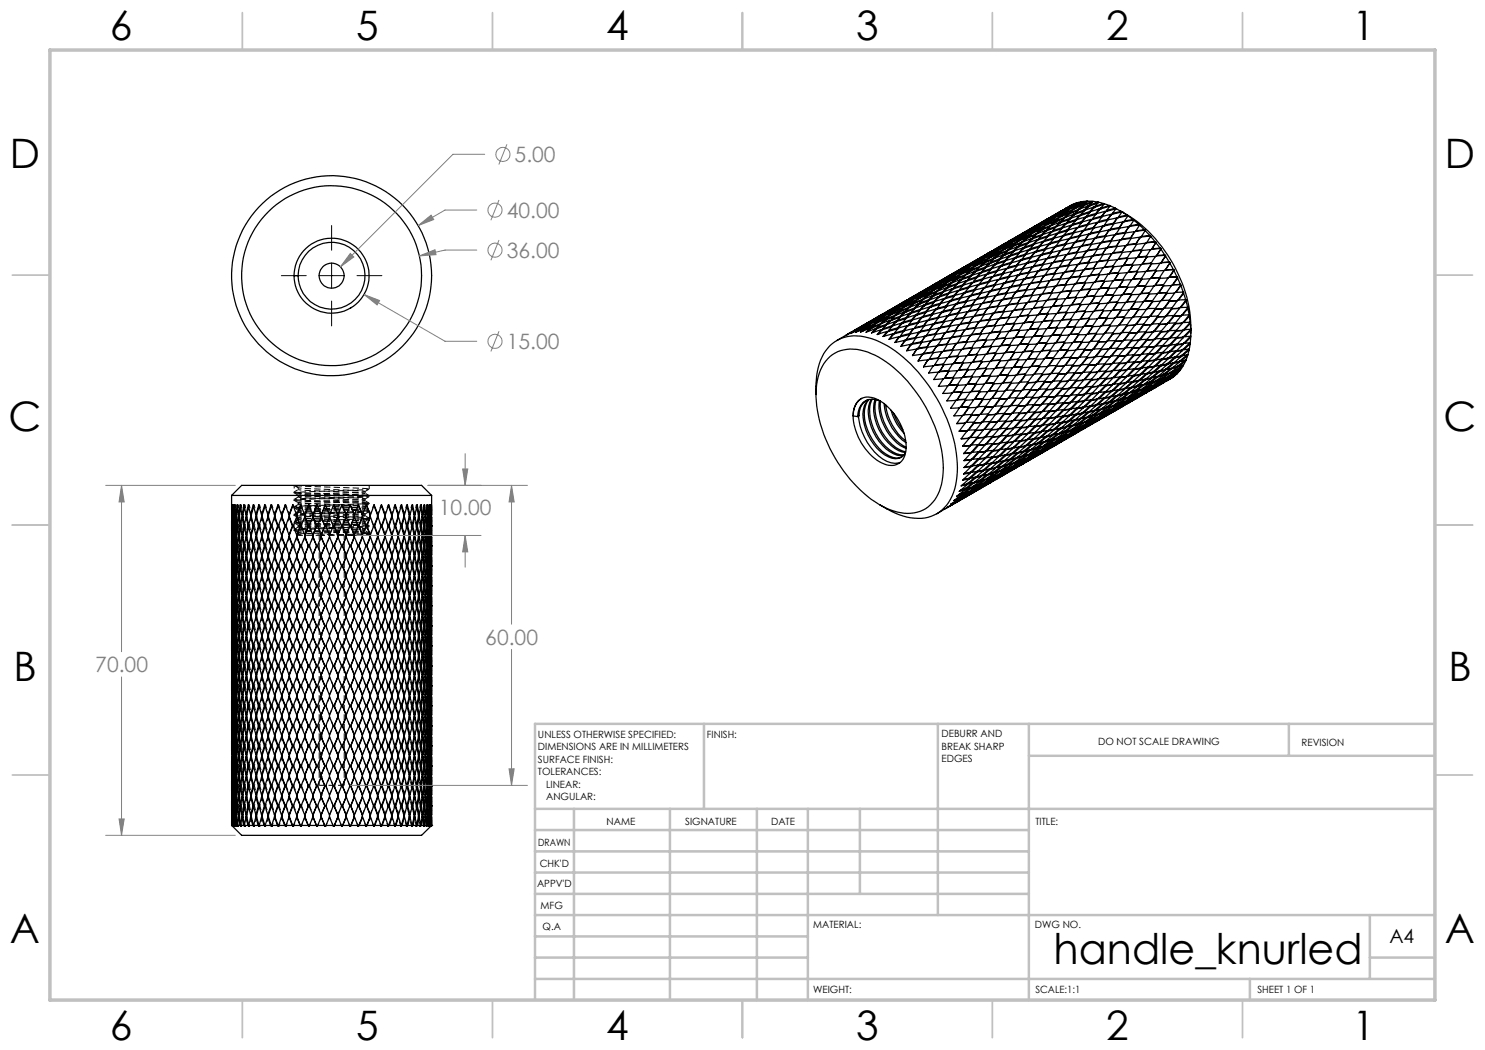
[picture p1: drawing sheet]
<svg xmlns="http://www.w3.org/2000/svg" width="297mm" height="210mm" viewBox="0 0 297 210" stroke-linecap="round" stroke-linejoin="round" font-family="sans-serif">
<defs><g id="words">
<text font-size="8.5" x="210.7" y="192.7">handle_knurled</text>
<g font-size="8.1">
<text x="22" y="8">6</text>
<text x="71.2" y="8">5</text>
<text x="121.2" y="8">4</text>
<text x="171.3" y="8">3</text>
<text x="221.3" y="8">2</text>
<text x="270.5" y="8">1</text>
<text x="2" y="33.6">D</text>
<text x="289" y="33.6">D</text>
<text x="1.7" y="86.1">C</text>
<text x="288.7" y="86.1">C</text>
<text x="2.7" y="136.1">B</text>
<text x="289.7" y="136.1">B</text>
<text x="2" y="188.6">A</text>
<text x="289" y="188.6">A</text>
<text x="22" y="208">6</text>
<text x="71.2" y="208">5</text>
<text x="121.2" y="208">4</text>
<text x="171.3" y="208">3</text>
<text x="221.3" y="208">2</text>
<text x="270.5" y="208">1</text>
</g>
<g font-size="4.2" fill="#808080">
<text x="102.9" y="32.4">5.00</text>
<text x="101.3" y="43.6">40.00</text>
<text x="101.3" y="51.6">36.00</text>
<text x="101.3" y="69.8">15.00</text>
<text x="87.8" y="103.1">10.00</text>
<text x="97.1" y="129">60.00</text>
<text x="19.1" y="134.4">70.00</text>
</g>
<text font-size="3.9" x="277.9" y="188.5">A4</text>
<g font-size="2">
<text x="107.6" y="147.6">UNLESS OTHERWISE SPECIFIED:</text>
<text x="141.4" y="147.6">FINISH:</text>
<text x="188.3" y="147.5">DEBURR AND</text>
<text x="188.3" y="150">BREAK SHARP</text>
<text x="219.6" y="149">DO NOT SCALE DRAWING</text>
<text x="260.3" y="149.2">REVISION</text>
<text x="107.6" y="150.1">DIMENSIONS ARE IN MILLIMETERS</text>
<text x="107.6" y="152.6">SURFACE FINISH:</text>
<text x="107.6" y="155.1">TOLERANCES:</text>
<text x="188.3" y="152.5">EDGES</text>
<text x="109.2" y="157.6">LINEAR:</text>
<text x="109.2" y="160.1">ANGULAR:</text>
<text x="121.3" y="165">NAME</text>
<text x="137" y="164.9">SIGNATURE</text>
<text x="154.2" y="164.9">DATE</text>
<text x="207.1" y="164.9">TITLE:</text>
<text x="107.6" y="169.1">DRAWN</text>
<text x="107.9" y="173.3">CHK'D</text>
<text x="107.4" y="177.4">APPV'D</text>
<text x="108.1" y="181.8">MFG</text>
<text x="108.5" y="186">Q.A</text>
<text x="162.6" y="185.5">MATERIAL:</text>
<text x="207" y="185.5">DWG NO.</text>
<text x="162.6" y="198.5">WEIGHT:</text>
<text x="207.1" y="198.6">SCALE:1:1</text>
<text x="251.5" y="198.6">SHEET 1 OF 1</text>
</g>
</g></defs>
<g fill="none" stroke="#000" stroke-width=".25">
<path d="M58.8 55.1h.8M181.5 59.9l-.9 .6M181.5 59.9l-2.5 1.5M181.5 59.9v.1M181.8 59.8l-.3 .2M182.4 59.5l-2.6 1.5M182.4 59.5l-.9 .6M182.4 59.5l.1 .2M182.5 59.9l-1.7 .8M182.5 59.9h.1M182.7 59.4l.1 .1M182.7 59.5l-.2 .1"/>
<path d="M182.8 59.5h-.1M183.3 59.2l-1.7 .9-.8 .6M183.3 59.2l-.8 .7M183.3 59.2l.1 .2M183.4 59.4l-.3 .2M183.5 58.8h.1M183.5 58.8l-1.7 1M183.6 59.8l-1.8 .8M183.6 59.8v.1M183.6 59.1l-.8 .4M183.6 59.1l.1 .1M183.7 59.2l-.3 .2"/>
<path d="M184.4 59.1a5.5 5.5 0 0 0-2.6 1.5M184.4 59.1l-.8 .7M184.4 58.5l-1.7 .9M184.4 58.3l-.9 .5M184.4 58.3l-2.6 1.5M184.4 59.1v.2M184.4 58.5h.1M184.4 58.3h.1M184.4 59.3l-.5 .3M184.6 59.8l-1.8 .7M184.6 59.8v.1M184.6 58.9l.1 .2"/>
<path d="M184.6 58.1l.1 .1M184.6 58.2l-.2 .1M184.7 59.1l-.3 .2M184.9 58.7l-1.2 .5M185.2 57.9l-2.5 1.5M185.2 57.9l-.8 .6M185.3 58.2l-1.7 .9M185.3 58.2v.1M185.4 59a4.4 4.4 0 0 0-2.6 1.5M185.4 59l-.8 .8M185.4 59l.1 .2M185.5 59.2l-.6 .6"/>
<path d="M185.5 57.7l.1 .2M185.6 57.8l-.3 .2-.1-.1M185.6 57.9h.1M185.7 58.9v.1M185.7 60l-1.8 .6M185.7 60v.1M185.7 59l-.2 .2M186.1 58.4l-1.4 .7M186.2 57.6l-1.7 .8-.9 .7M186.2 57.6l-.9 .6M186.2 57.6v.2M186.2 57.8l-.3 .2"/>
<path d="M186.3 57.2h.1M186.3 57.2l-1.7 .9M186.4 58.2l-1.8 .7M186.4 58.2h.1M186.4 57.5l-.8 .4M186.4 57.5l.1 .1M186.5 59.2l-1.8 .6-.8 .8M186.5 59.2l-.8 .8M186.5 59.2v.1M186.5 59.3l-.6 .7M186.5 57.6l-.3 .2M186.8 59v.2"/>
<path d="M186.8 59.2l-.3 .1M187.2 57.5a6 6 0 0 0-2.6 1.4M187.2 57.5l-.8 .7M187.2 56.6l-.9 .6M187.2 56.6l-2.6 1.5M187.2 57.5v.1M187.2 56.9l-1.7 .8M187.2 57.6l-.4 .4M187.2 56.9h.1M187.3 58.4l-1.6 .6M187.4 58.2l-1.7 .7M187.4 58.2l.1 .1"/>
<path d="M187.5 56.5l-.3 .1M187.5 57.3v.2M187.5 56.5h.1M187.5 57.5l-.3 .1M187.6 59.4l-1.8 .6-.7 .8M187.6 59.4l-.7 .8M187.6 59.4v.1M187.6 59.5l-.6 .8M187.7 57l-1.2 .6M187.9 59.2v.2M187.9 59.4l-.3 .1M188.1 56.3l-2.6 1.4"/>
<path d="M188.1 56.3l-.9 .6M188.1 56.3v.1M188.2 56.6l-1.8 .9M188.2 56.6v.1M188.2 57.4a4.4 4.4 0 0 0-2.5 1.5M188.2 57.4l-.8 .8M188.2 57.4l.1 .2M188.3 57.6l-.6 .5M188.3 56.1l.1 .2M188.4 56.2l-.3 .2M188.4 56.3h.1M188.5 58.6l-1.7 .6"/>
<path d="M188.5 57.2l.1 .2M188.6 58.3l-1.8 .7M188.6 57.4l-.3 .2M188.6 58.3v.2M188.8 59.7l-1.8 .6-.8 .9M188.8 59.7l-.8 1M188.8 59.9l-.8 .9M188.8 59.7v.2M188.9 56.8l-1.4 .7M189 56l-1.7 .8-.9 .7M189 56l-.8 .6M189 56l.1 .2"/>
<path d="M189.1 59.6v.1M189.1 59.7l-.3 .2M189.1 56.2l-.3 .2M189.1 55.6l-1.6 .9M189.1 55.6h.1M189.2 56.5l-1.7 .8M189.2 56.5v.1M189.3 55.8l.1 .2M189.3 55.8l-.9 .5M189.3 57.5l-1.8 .7-.7 .8M189.3 57.5l-.7 .8M189.3 57.5l.1 .2"/>
<path d="M189.4 57.7l-.6 .6M189.4 56l-.3 .2M189.6 57.4l.1 .1M189.7 57.5l-.3 .2M189.7 58.6l-1.8 .6M189.7 58.8l-1.8 .6M189.7 58.6v.2M190 55.8a5.9 5.9 0 0 0-2.5 1.5M190 55.8l-.8 .7M190 55l-.9 .6M190 55l-2.5 1.5M190 55.8l.1 .2"/>
<path d="M190 55.2l-1.7 .9M190 55.2h.1M190.1 56l-.5 .4M190.1 56.8l-1.5 .6M190.3 56.5l-1.8 .7M190.3 56.5v.1M190.3 55.7l.1 .1M190.3 54.9h.1M190.4 55.8l-.3 .2M190.5 57.7l-1.8 .7-.8 .8M190.5 57.7l-.8 .9M190.5 57.9l-.7 .8"/>
<path d="M190.5 57.7v.2M190.6 55.4l-1.2 .6M190.7 57.6l.1 .1M190.8 57.7l-.3 .2M190.9 59l-1.8 .6M190.9 59.2l-1.8 .5M190.9 59v.2M190.9 54.6l-2.6 1.5M190.9 54.6l-.9 .6M190.9 54.6l.1 .2M191 55l-1.7 .8M191 55h.1"/>
<path d="M191.1 55.8l-1.8 .7-.8 .7M191.1 55.8l-.8 .7M191.1 55.8v.1M191.1 55.9l-.5 .6M191.2 54.5l.1 .1M191.2 54.6l-.3 .1M191.3 54.6h-.1M191.3 56.9l-1.6 .6M191.3 55.6l.1 .2M191.4 56.7l-1.8 .7M191.4 56.7v.1M191.4 55.8l-.3 .1"/>
<path d="M191.6 58.1l-1.8 .6-.7 .9M191.6 58.1l-.7 .9M191.6 58.1v.2M191.6 58.3l-.7 .9M191.8 55.2l-1.4 .6M191.8 54.3l-1.7 .9-.8 .6M191.8 54.3l-.8 .7M191.8 54.3l.1 .2M191.9 58v.1M191.9 58.1l-.3 .2M191.9 54.5l-.3 .2M191.9 53.9h.1"/>
<path d="M191.9 53.9l-1.6 1M192 59.6l-1.8 .4M192 54.9l-1.7 .8M192 59.7l-1.7 .5M192 59.6v.1M192 54.9l.1 .1M192.1 54.2l-.8 .4M192.1 54.2l.1 .1M192.2 55.9l-1.8 .7-.8 .8M192.2 55.9l-.8 .8M192.2 55.9v.1M192.2 56l-.6 .7"/>
<path d="M192.2 54.3l-.3 .2M192.4 55.7l.1 .2M192.5 55.9l-.3 .1M192.5 57l-1.8 .6M192.5 57.2l-1.7 .5M192.5 57v.1M192.8 58.6l-1.8 .5-.8 .9M192.8 58.6l-.8 1M192.8 58.7l-.8 1M192.8 58.6v.1M192.8 54.2a5.1 5.1 0 0 0-2.5 1.5M192.8 54.2l-.8 .7"/>
<path d="M192.8 53.4l-.9 .5M192.8 53.4l-2.8 1.6M192.8 54.2l.1 .2M192.9 53.6l-1.7 .9M192.9 53.6h.1M192.9 54.4l-.5 .3M193 55.2l-1.6 .6M193 58.4l.1 .2M193.1 58.6l-.3 .1M193.1 54.9l-1.8 .7M193.1 54.9v.1M193.1 54l.1 .2"/>
<path d="M193.1 53.2v.1M193.1 53.3l-.3 .1M193.2 54.2l-.3 .2M193.3 56.1l-1.8 .6-.8 .9M193.3 56.1l-.8 .9M193.3 56.3l-.6 .7M193.3 56.1v.2M193.4 53.8l-1.2 .5M193.5 55.9l.1 .2M193.6 56.1l-.3 .2M193.7 57.4l-1.8 .6M193.7 57.4v.2"/>
<path d="M193.7 53l-2.5 1.5M193.7 53l-.8 .6M193.7 57.6l-1.8 .5M193.8 53.4l-1.7 .8M193.8 53.4h.1M193.9 54.1l-1.8 .8-.8 .7M193.9 54.1l-.8 .8M193.9 54.1v.2M193.9 54.3l-.5 .5M194 59.2l-1.8 .4-.8 1M194 59.2l-.8 1M194 59.3l-.8 1.1"/>
<path d="M194 59.2v.1M194 52.8l.1 .2M194.1 52.9l-.3 .2-.1-.1M194.1 53h.1M194.1 55.3l-1.6 .6M194.2 54v.1M194.2 55.1l-1.8 .6M194.2 55.1v.1M194.2 59.2l-.2 .1M194.2 54.1l-.3 .2M194.2 59v.2M194.4 56.5l-1.7 .5-.8 1"/>
<path d="M194.4 56.5l-.7 .9M194.4 56.5l.1 .1M194.5 56.6l-.8 1M194.6 53.6l-1.4 .6M194.7 52.7l-1.7 .8-.9 .7M194.7 52.7l-.9 .7M194.7 52.7v.2M194.7 56.3v.2M194.7 56.5l-.2 .1M194.7 52.9l-.2 .2M194.8 52.3h.1M194.8 52.3l-1.7 .9"/>
<path d="M194.8 57.9l-1.8 .5M194.8 53.3l-1.7 .7M194.8 57.9l.1 .2M194.8 53.3h.1M194.9 58.1l-1.8 .5M194.9 52.6l-.8 .4M194.9 52.6l.1 .1M195 54.2l-1.8 .7-.8 .8M195 54.2l-.8 .9M195 54.2v.2M195 54.4l-.6 .7M195 52.7l-.3 .2"/>
<path d="M195.2 59.9l-1.9 .4-.7 1.1M195.2 59.9l-.8 1.1M195.2 59.9l-.1 .1M195.3 54.1v.1M195.3 54.2l-.3 .2M195.3 55.3l-1.8 .6M195.3 55.6l-1.7 .5M195.3 55.3l.1 .2M195.4 59.9l-.3 .1M195.4 59.7v.2M195.6 56.9l-1.8 .6-.8 .9M195.6 56.9l-.8 1"/>
<path d="M195.6 57.1l-.7 1M195.6 56.9v.2M195.7 52.6a5.1 5.1 0 0 0-2.6 1.4M195.7 52.6l-.9 .7M195.7 52.6v.1M195.7 52l-1.7 .8M195.7 51.7l-.9 .6M195.7 51.7l-2.6 1.5M195.7 52h.1M195.7 52.7l-.4 .4M195.8 53.5l-1.6 .6M195.9 56.8v.1"/>
<path d="M195.9 56.9l-.3 .2M195.9 53.3l-1.7 .7M195.9 51.6l-.2 .1M195.9 53.3l.1 .1M195.9 52.4l.1 .2M196 52.6l-.3 .1M196 58.6l-1.8 .4M196 58.7l-1.8 .5M196 58.6v.1M196.1 54.5l-1.8 .6-.8 .8M196.1 54.5l-.8 .8M196.1 54.5v.1"/>
<path d="M196.1 54.6l-.6 .8M196.3 52.1l-1.3 .6M196.4 54.3v.2M196.4 54.5l-.3 .1M196.5 55.8l-1.8 .5M196.5 55.8v.1M196.5 55.9l-1.8 .6M196.6 51.4l-2.6 1.4M196.6 51.4l-.9 .6M196.6 51.4v.1M196.7 51.7l-1.8 .9M196.7 51.7v.1"/>
<path d="M196.7 52.5a4.5 4.5 0 0 0-2.5 1.5M196.7 52.5l-.8 .8M196.7 52.5v.2M196.7 52.7l-.5 .5M196.8 57.5l-1.8 .5-.8 1M196.8 57.5l-.8 1.1M196.8 57.7l-.8 1M196.8 57.5v.2M196.8 51.2l.1 .2M196.9 51.3l-.3 .2M196.9 51.4h.1M197 53.6l-1.7 .6"/>
<path d="M197 52.3l.1 .2M197 53.4l-1.7 .7M197 53.4l.1 .2M197.1 57.5l-.3 .2M197.1 52.5l-.4 .2M197.1 57.4v.1M197.2 59.3l-1.8 .4M197.2 59.5l-1.8 .4M197.2 59.3v.2M197.3 54.8l-1.8 .6-.8 .9M197.3 54.8l-.8 1M197.3 55l-.8 .9"/>
<path d="M197.3 54.8v.2M197.4 51.9l-1.4 .7M197.5 51.1l-1.7 .8-.9 .7M197.5 51.1l-.8 .6M197.5 51.1l.1 .2M197.5 54.7l.1 .1M197.6 54.8l-.3 .2M197.6 51.3l-.3 .2M197.6 50.7l-1.7 .9M197.6 50.7h.1M197.7 56.3l-1.8 .5M197.7 51.6l-1.8 .8"/>
<path d="M197.7 56.5l-1.8 .4M197.7 51.6v.1M197.7 56.3v.2M197.8 50.9l-.9 .5M197.8 50.9v.2M197.8 52.6l-1.8 .7-.7 .8M197.8 52.6l-.8 .8M197.8 52.6v.2M197.8 52.8l-.6 .6M197.8 51.1l-.2 .2M197.9 58.4l-.7 1.1M198 58.2l-1.8 .5-.8 1"/>
<path d="M198 58.2l-.8 1.1M198 58.2l-.1 .2M198.1 52.4l.1 .2M198.2 53.7l-1.8 .6M198.2 53.9l-1.8 .6M198.2 52.6l-.4 .2M198.2 53.7v.2M198.2 58.1l.1 .1M198.3 58.2l-.4 .2M198.4 55.3l-1.8 .5-.7 1M198.4 55.3l-.7 1M198.4 55.5l-.7 1"/>
<path d="M198.4 55.3v.2M198.5 50.9a6.5 6.5 0 0 0-2.6 1.5M198.5 50.9l-.8 .7M198.5 50.3l-1.7 .9M198.5 50.1l-.9 .6M198.5 50.1l-2.6 1.5M198.5 50.9v.2M198.5 50.3h.1M198.5 50.1v.1M198.5 51.1l-.4 .4M198.6 51.9l-1.5 .6M198.7 55.3l-.3 .2"/>
<path d="M198.7 55.2v.1M198.8 51.6l-1.8 .7M198.8 51.6v.1M198.8 50.8l.1 .1M198.8 50h.1M198.8 50l-.3 .2M198.9 56.9l-1.8 .5M198.9 57.1l-1.8 .4M198.9 50.9l-.4 .2M198.9 56.9v.2M198.9 52.8l-1.7 .7-.8 .8M198.9 52.8l-.7 .9"/>
<path d="M198.9 52.8l.1 .2M199 53l-.7 .8M199.1 50.5l-1.3 .6M199.1 59.2l-.7 1.2M199.1 59.1l-1.8 .3-.7 1.2M199.1 59.1l-.7 1.1M199.1 59.1v.1M199.2 52.7v.1M199.2 52.8l-.2 .2M199.3 54.1l-1.8 .6M199.3 54.1l.1 .2M199.4 54.3l-1.8 .5"/>
<path d="M199.4 49.7l-2.6 1.5M199.4 49.7l-.9 .6M199.4 49.7l.1 .2M199.4 59l-.3 .2M199.4 58.9v.1M199.5 50.1l-1.7 .8M199.5 50.1v.1M199.5 50.9l-1.7 .7-.8 .7M199.5 50.9l-.7 .7M199.5 50.9l.1 .2M199.6 55.9l-1.8 .5-.7 1M199.6 55.9l-.7 1"/>
<path d="M199.6 56l-.7 1.1M199.6 51.1l-.6 .5M199.6 55.9v.1M199.6 49.6l.1 .1M199.7 49.7h.1M199.7 49.7l-.3 .1M199.8 52l-1.6 .6M199.8 50.7l.1 .2M199.8 51.8l-1.7 .6M199.8 51.8l.1 .1M199.9 50.9l-.3 .2M199.9 55.8v.1"/>
<path d="M199.9 55.9l-.3 .1M200 57.8l-1.7 .4M200.1 57.7l-1.9 .4M200.1 57.7l-.1 .1M200.1 53.2l-1.8 .6-.8 .9M200.1 53.2l-.8 .9M200.1 53.4l-.7 .9M200.1 53.2v.2M200.3 50.3l-1.4 .6M200.3 60l-1.8 .3-.7 1.2M200.3 60l-.8 1.2M200.3 60v.1"/>
<path d="M200.3 49.5l-1.7 .8-.8 .6M200.3 49.5l-.8 .6M200.3 49.5l.1 .1M200.4 49.6l-.3 .2M200.4 53v.2M200.4 53.2l-.3 .2M200.4 49l-1.6 1M200.4 49v.1M200.5 54.7l-1.8 .5M200.5 50l-1.7 .8M200.5 54.8l-1.8 .5M200.5 50v.1"/>
<path d="M200.5 54.7v.1M200.6 60l-.3 .1M200.6 49.3l-.9 .4M200.6 59.9v.1M200.6 49.3l.1 .2M200.6 51l-1.7 .7-.8 .7M200.6 51l-.8 .8M200.6 51l.1 .1M200.7 51.1l-.6 .7M200.7 49.5l-.3 .1M200.8 56.8l-.8 1M200.8 56.6l-1.8 .4-.8 1.1"/>
<path d="M200.8 56.6l-.7 1.1M200.8 56.6v.2M200.9 50.8l.1 .2M201 51l-.3 .1M201 52.1l-1.8 .6M201 52.1v.2l-1.8 .5M201.1 56.6l-.3 .2M201.1 56.5v.1M201.2 58.7l-1.8 .3M201.2 58.6l-1.8 .3M201.2 58.6v.1M201.3 53.7l-1.8 .5-.8 1"/>
<path d="M201.3 53.7l-.8 1M201.3 53.8l-.8 1M201.3 53.7v.1M201.3 49.3a6.5 6.5 0 0 0-2.5 1.5M201.3 49.3l-.8 .7M201.3 48.7l-1.7 .9M201.3 48.5l-.9 .5M201.3 48.5l-2.5 1.5M201.3 49.3l.1 .2M201.3 48.7h.1M201.4 49.5l-.5 .4M201.5 50.3l-1.6 .6"/>
<path d="M201.5 53.7l-.2 .1M201.5 53.5v.2M201.6 50l-1.8 .7M201.6 50v.1M201.6 48.4l-.3 .1M201.6 49.1l.1 .2M201.6 48.3v.1M201.7 55.3l-1.8 .5M201.7 55.5l-1.8 .4M201.7 49.3l-.3 .2M201.7 55.3v.2M201.8 51.2l-1.8 .6-.8 .9"/>
<path d="M201.8 51.2l-.8 .9M201.8 51.2v.2M201.8 51.4l-.6 .7M201.9 48.9l-1.2 .6M201.9 57.6l-.7 1.1M202 57.4l-1.8 .4-.8 1.1M202 57.4l-.8 1.2M202 57.4l-.1 .2M202 51.1l.1 .1M202.1 51.2l-.3 .2M202.2 52.5l-1.8 .5M202.2 52.7l-1.8 .5"/>
<path d="M202.2 52.5v.2M202.2 48.1l-2.6 1.5M202.2 48.1l-.9 .6M202.2 48.1l.1 .2M202.2 57.4l-.3 .2M202.2 57.3v.1M202.3 48.5l-1.7 .8M202.3 59.7l-1.7 .3M202.3 48.5h.1M202.4 59.5l-1.8 .4M202.4 49.2l-1.8 .8-.8 .7M202.4 49.2l-.8 .8"/>
<path d="M202.4 59.5l-.1 .2M202.4 49.2v.2M202.4 54.4l-.7 1.1M202.4 49.4l-.5 .5M202.5 54.3l-1.9 .4-.7 1.1M202.5 54.3l-.8 1M202.5 54.3l-.1 .1M202.5 47.9l.1 .2M202.5 48l-.3 .2M202.6 48.1h-.1M202.6 50.4l-1.6 .6M202.6 49.1l.1 .1"/>
<path d="M202.7 50.2l-1.8 .6M202.7 50.2v.1M202.7 49.2l-.3 .2M202.7 54.1v.1M202.7 54.2l-.3 .2M202.8 56.2l-1.7 .4M202.9 56.1l-1.8 .4M202.9 56.1l-.1 .1M202.9 51.6l-1.8 .5-.7 .9M202.9 51.6l-.7 .9M202.9 51.7l-.7 1M202.9 51.6v.1"/>
<path d="M203.1 58.5l-.8 1.2M203.1 48.7l-1.4 .6M203.1 58.4l-1.8 .3-.7 1.2M203.1 58.4l-.7 1.1M203.1 58.4v.1M203.2 47.8l-1.8 .8-.8 .7M203.2 47.8l-.9 .7M203.2 47.8v.2M203.2 48l-.3 .2M203.2 51.4v.2M203.2 51.6l-.3 .1M203.3 47.4h.1"/>
<path d="M203.3 47.4l-1.7 .9M203.3 53l-1.8 .5M203.3 48.4l-1.7 .7M203.3 53.2l-1.8 .5M203.3 53v.2M203.3 48.4h.1M203.4 58.3l-.3 .2M203.4 47.7l-.8 .4M203.4 58.2v.1M203.4 47.7l.1 .1M203.5 49.3l-1.8 .7-.8 .8M203.5 49.3l-.8 .9"/>
<path d="M203.5 49.5l-.6 .7M203.5 49.3v.2M203.5 47.8l-.3 .2M203.6 55l-1.8 .4-.7 1.1M203.6 55l-.7 1.1M203.6 55.1l-.8 1.1M203.6 55v.1M203.7 49.2l.1 .1M203.8 49.3l-.3 .2M203.8 50.5l-1.8 .6M203.8 50.7l-1.7 .5M203.8 50.5l.1 .1"/>
<path d="M203.9 55l-.3 .1M203.9 54.8v.2M204 57.1l-1.8 .3M204 56.9l-1.8 .4M204 56.9v.2M204.1 52l-1.8 .6-.8 .9M204.1 52l-.8 1M204.1 52.2l-.8 1M204.1 52v.2M204.2 47.7a5.1 5.1 0 0 0-2.6 1.4M204.2 47.7l-.9 .7M204.2 46.9l-.9 .5"/>
<path d="M204.2 46.9l-2.6 1.4M204.2 47.7v.1M204.2 47.1l-1.7 .8M204.2 47.8l-.4 .4M204.2 47.1h.1M204.2 59.5l-.8 1.2M204.3 59.4l-1.8 .2-.8 1.3M204.3 59.4l-.8 1.2M204.3 48.6l-1.6 .6M204.3 59.4l-.1 .1M204.4 51.9v.1M204.4 48.4l-1.8 .7"/>
<path d="M204.4 52l-.3 .2M204.4 48.4v.1M204.4 47.5l.1 .2M204.5 53.7l-1.8 .4M204.5 53.8l-1.8 .4M204.5 47.7l-.3 .1M204.5 53.7v.1M204.5 59.4l-.3 .1M204.5 59.2v.2M204.6 49.6l-1.8 .6-.8 .9M204.6 49.6l-.8 .9M204.6 49.6v.2"/>
<path d="M204.6 49.8l-.6 .7M204.7 47.2l-1.2 .6M204.8 55.8l-1.8 .4-.8 1.1M204.8 55.8l-.8 1.1M204.8 55.9l-.8 1.2M204.8 55.8v.1M204.9 49.4v.2M204.9 49.6l-.3 .2M205 50.9l-1.8 .5M205 51l-1.8 .6M205 50.9v.1M205 46.5l-2.5 1.4"/>
<path d="M205 46.5l-.8 .6M205 46.5l.1 .1M205.1 55.8l-.3 .1M205.1 55.7v.1M205.1 46.8l-1.7 .9M205.1 46.8l.1 .1M205.2 58.1l-1.8 .2M205.2 57.9l-1.8 .3M205.2 47.6a4.4 4.4 0 0 0-2.6 1.5M205.2 47.6l-.8 .8M205.2 57.9v.2M205.2 47.6v.2"/>
<path d="M205.2 52.8l-.7 1M205.2 47.8l-.5 .5M205.3 52.6l-1.8 .5-.8 1M205.3 52.6l-.8 1.1M205.3 52.6l-.1 .2M205.3 46.3l.1 .2M205.4 46.5h.1M205.4 46.4l-.3 .2M205.5 48.7l-1.7 .6M205.5 47.5v.1M205.5 48.5l-1.8 .7M205.5 47.6l-.3 .2"/>
<path d="M205.5 52.5l.1 .1M205.5 48.5v.2M205.6 52.6l-.4 .2M205.7 54.5l-1.8 .3M205.7 54.6l-1.8 .4M205.7 54.5v.1M205.7 49.9l-1.8 .6-.7 .9M205.7 49.9l-.7 1M205.7 50.1l-.7 .9M205.7 49.9v.2M205.9 56.9l-.7 1.2M206 56.7l-1.8 .3-.8 1.2"/>
<path d="M206 56.7l-.8 1.2M206 47l-1.5 .7M206 56.7l-.1 .2M206 46.2l-1.7 .8-.9 .7M206 46.2l-.9 .6M206 46.2l.1 .1M206 49.8l.1 .1M206.1 49.9l-.4 .2M206.1 46.3l-.3 .3M206.1 45.8h.1M206.1 45.8l-1.6 1M206.2 51.4l-1.8 .5"/>
<path d="M206.2 46.7l-1.8 .8M206.2 51.6l-1.8 .4M206.2 51.4v.2M206.2 46.7v.1M206.2 56.7l-.3 .2M206.2 56.6v.1M206.3 59.1l-1.8 .3M206.3 46l-.9 .5M206.3 46v.2M206.3 47.7l-1.8 .7-.8 .8M206.3 47.7l-.8 .8M206.3 47.7v.2"/>
<path d="M206.3 59l-1.8 .2M206.3 47.9l-.6 .6M206.3 46.2l-.2 .1M206.3 59v.1M206.4 53.4l-1.8 .4-.7 1M206.4 53.4l-.7 1.1M206.4 53.5l-.7 1.1M206.4 53.4v.1M206.6 47.5v.2M206.6 47.7l-.3 .2M206.7 48.8l-1.8 .6M206.7 49l-1.8 .6"/>
<path d="M206.7 48.8v.2M206.7 53.3l-.3 .2M206.7 53.2v.1M206.8 55.4l-1.7 .4M206.9 55.3l-1.8 .4M206.9 55.3l-.1 .1M206.9 50.4l-1.8 .5-.7 1M206.9 50.4l-.7 1M206.9 50.6l-.7 1M206.9 50.4v.2M207 46a5.5 5.5 0 0 0-2.6 1.5M207 46l-.8 .7"/>
<path d="M207 45.2l-.9 .6M207 45.2l-2.8 1.7M207 46v.2M207 45.2v.1M207 45.4l-1.7 .9M207 45.4v.1M207 57.9l-.7 1.2M207 46.2l-.4 .4M207.1 57.8l-1.8 .2-.8 1.2M207.1 57.8l-.8 1.2M207.1 47l-1.6 .6M207.1 57.8l-.1 .1"/>
<path d="M207.2 50.3v.1M207.2 46.8l-1.7 .7M207.2 50.4l-.3 .2M207.2 46.8h.1M207.3 45.1l-.3 .2M207.3 45.9v.1M207.3 45.1h.1M207.3 46l-.3 .2M207.4 52.1l-1.9 .4M207.4 57.7l-.4 .2M207.4 52.2l-1.8 .4M207.4 52.1v.1"/>
<path d="M207.4 57.6v.1M207.4 47.9l-1.8 .7-.7 .8M207.4 47.9l-.7 .9M207.4 48.1l-.6 .8M207.4 47.9v.2M207.6 45.6l-1.3 .6M207.6 54.3l-.8 1.1M207.6 54.2l-1.8 .3-.7 1.2M207.6 54.2l-.7 1.1M207.6 54.2v.1M207.7 47.8l.1 .1M207.8 47.9l-.4 .2"/>
<path d="M207.8 49.2l-1.8 .6M207.8 49.4l-1.7 .5M207.8 49.2v.2M207.9 44.8l-2.6 1.5M207.9 44.8l-.9 .6M207.9 44.8v.2M207.9 54.1l-.3 .2M207.9 54v.1M208 45.2l-1.7 .8M208 45.2v.1M208 56.4l-1.8 .3M208 56.3l-1.8 .3"/>
<path d="M208 46a4.4 4.4 0 0 0-2.5 1.5M208 46l-.8 .8M208 56.3v.1M208 46l.1 .2M208.1 46.2l-.6 .5M208.1 51l-1.8 .5-.8 1M208.1 51l-.7 1.1M208.1 51.2l-.7 1M208.1 51v.2M208.1 59l-.7 1.2M208.1 44.7l.1 .1M208.2 58.9l-1.8 .2-.7 1.3"/>
<path d="M208.2 58.9l-.8 1.2M208.2 44.8h.1M208.2 44.8l-.3 .1M208.2 58.9l-.1 .1M208.3 47.1l-1.7 .6M208.3 45.8l.1 .2M208.4 46.9l-1.8 .6M208.4 46.9v.2M208.4 51l-.3 .2M208.4 46l-.3 .2M208.4 50.9v.1M208.5 58.8l-.4 .2"/>
<path d="M208.5 58.7v.1M208.5 52.8l-1.8 .4M208.5 53l-1.8 .3M208.5 52.8v.2M208.6 48.3l-1.8 .6-.8 .9M208.6 48.3l-.8 .9M208.6 48.3v.2M208.6 48.5l-.8 .9M208.7 55.2l-.7 1.2M208.8 45.4l-1.5 .6M208.8 55.1l-1.8 .3-.8 1.2M208.8 55.1l-.8 1.2"/>
<path d="M208.8 44.5l-1.7 .9-.8 .6M208.8 44.5l-.8 .7M208.8 55.1l-.1 .1M208.8 44.5l.1 .2M208.8 48.1l.1 .2M208.9 48.3l-.3 .2M208.9 44.7l-.3 .2M208.9 44.1l-1.6 1M208.9 44.1v.1M209 49.8l-1.8 .5M209 45.1l-1.7 .8M209 49.9l-1.8 .5"/>
<path d="M209 49.8v.1M209 45.1v.1M209.1 55.1l-.4 .1M209.1 55v.1M209.1 44.4l-.9 .4M209.1 44.4l.1 .1M209.1 46.1l-1.7 .7-.8 .7M209.1 46.1l-.7 .8M209.1 57.5l-1.7 .2M209.1 46.1l.1 .2M209.2 57.4l-1.8 .2M209.2 46.3l-.6 .6"/>
<path d="M209.2 44.5l-.3 .2M209.2 57.4l-.1 .1M209.3 51.7l-1.8 .4-.8 1.1M209.3 51.7l-.8 1.1M209.3 51.9l-.8 1.1M209.3 51.7v.2M209.4 45.9v.2M209.4 46.1l-.2 .2M209.5 47.2l-1.8 .6M209.5 47.2v.2l-1.7 .5M209.5 60l-.3 .2M209.5 51.7l-.2 .2"/>
<path d="M209.5 59.9v.1M209.5 51.6v.1M209.7 53.7l-1.8 .3M209.7 53.8l-1.8 .3M209.7 53.7v.1M209.8 48.8l-1.9 .5-.7 1M209.8 48.8l-.8 1M209.8 49l-.8 .9M209.8 48.8v.2M209.8 44.4a5.9 5.9 0 0 0-2.5 1.5M209.8 44.4l-.8 .7M209.8 44.4l.1 .1"/>
<path d="M209.8 43.8l-1.7 .9M209.8 43.6l-.9 .5M209.8 43.6l-2.5 1.5M209.8 43.8h.1M209.9 56.3l-.8 1.2M209.9 44.5l-.5 .5M209.9 56.1l-1.8 .3-.7 1.2M209.9 56.1l-.7 1.3M209.9 45.4l-1.5 .6M209.9 56.1v.2M210 48.6v.2M210 48.8l-.2 .2"/>
<path d="M210.1 45.1l-1.8 .7M210.1 45.1v.1M210.1 44.2v.2M210.1 43.5h.1M210.1 43.5l-.3 .1M210.1 44.4l-.2 .1M210.2 50.4l-1.8 .5M210.2 58.6l-1.7 .2M210.2 56.1l-.3 .2M210.2 50.6l-1.8 .4M210.2 50.4v.2M210.2 56v.1"/>
<path d="M210.3 58.5l-1.8 .2M210.3 46.3l-1.8 .6-.8 .9M210.3 46.3l-.8 .9M210.3 46.5l-.6 .7M210.3 58.5l-.1 .1M210.3 46.3v.2M210.4 44l-1.2 .5M210.4 52.7l-.7 1.1M210.5 52.6l-1.8 .3-.8 1.1M210.5 52.6l-.8 1.1M210.5 52.6l-.1 .1M210.5 46.2l.1 .1"/>
<path d="M210.6 46.3l-.3 .2M210.6 47.6l-1.8 .5M210.6 47.6l.1 .2M210.7 43.2l-2.6 1.5M210.7 43.2l-.9 .6M210.7 47.8l-1.8 .5M210.7 43.2v.1M210.7 52.5l-.3 .2M210.7 52.4v.1M210.8 43.6l-1.7 .8M210.8 43.6h.1M210.8 54.8l-1.7 .3"/>
<path d="M210.9 54.6l-1.8 .4M210.9 44.4l-1.8 .7-.8 .7M210.9 44.4l-.8 .7M210.9 54.6l-.1 .2M210.9 44.4v.1M210.9 44.5l-.5 .6M210.9 49.4l-1.8 .4-.7 1.1M210.9 49.4l-.7 1M210.9 49.5l-.7 1.1M210.9 49.4v.1M211 43l.1 .2M211 57.4l-.8 1.2"/>
<path d="M211 57.2l-1.7 .3-.8 1.2M211 57.2l-.7 1.3M211 43.1l-.3 .2M211 57.2v.2M211.1 43.2h-.1M211.1 45.5l-1.7 .6M211.1 44.2l.1 .2M211.2 45.3l-1.8 .6M211.2 45.3v.1M211.2 49.3l-.3 .2M211.2 44.4l-.3 .1M211.2 49.2v.1"/>
<path d="M211.3 57.2l-.3 .2M211.3 59.8l-1.8 .1M211.3 59.8l.8-1.4-1.7 .2-.9 1.3M211.3 59.8l-1.8 .2M211.3 57.1v.1M211.3 51.2l-1.8 .4M211.3 51.3l-1.8 .4M211.3 51.2v.1M211.4 59.9l-.8 1.3M211.4 59.9l1.7-.2-.8 1.4M211.4 46.7l-1.8 .5-.8 .9M211.4 46.7l-.8 .9"/>
<path d="M211.4 59.9l-.9 1.4M211.4 46.8l-.7 1M211.4 46.7v.1M211.6 53.6l-.8 1.2M211.6 43.8l-1.5 .6M211.6 53.5l-1.8 .3-.7 1.2M211.6 53.5l-.7 1.1M211.6 42.9l-1.7 .8-.8 .7M211.6 42.9l-.8 .7M211.6 53.5v.1M211.6 42.9l.1 .2M211.7 46.5v.2"/>
<path d="M211.7 46.7l-.3 .1M211.7 43.1l-.3 .2M211.7 42.5l-1.6 1M211.7 42.5h.1M211.8 48.1l-1.8 .5M211.8 43.5l-1.7 .7M211.8 48.1v.2M211.8 43.5h.1M211.8 48.3l-1.8 .5M211.9 53.4l-.3 .2M211.9 42.7l-.8 .5M211.9 53.3v.1"/>
<path d="M211.9 42.7l.1 .2M211.9 44.4l-1.7 .7-.8 .8M211.9 44.4l-.7 .9M211.9 55.8l-1.7 .3M211.9 44.4l.1 .2M212 55.7l-1.8 .3M212 44.6l-.6 .7M212 42.9l-.3 .2M212 55.7l-.1 .1M212.1 50.2l-.8 1.1M212.1 50.1l-1.8 .4-.8 1.1M212.1 50.1l-.8 1.1"/>
<path d="M212.1 50.1v.1M212.2 44.3l.1 .1M212.3 44.4l-.3 .2M212.3 45.6l-1.8 .6M212.3 45.7l-1.7 .6M212.3 45.6v.1M212.3 58.4l-.2 .2M212.4 50.1l-.3 .1M212.4 49.9v.2M212.4 58.3l-.1 .1M212.5 52.2l-1.8 .3M212.5 52.1l-1.8 .3"/>
<path d="M212.5 52.1v.1M212.6 47.2l-1.8 .5-.8 .9M212.6 47.2l-.8 .9M212.6 47.3l-.8 1M212.6 47.2v.1M212.7 42.7a5 5 0 0 0-2.6 1.5M212.7 42.7l-.9 .8M212.7 42.1l-1.7 .9M212.7 42l-1 .5M212.7 42l-2.6 1.5M212.7 42.7v.2M212.7 42.1v.1"/>
<path d="M212.7 42.9l-.5 .4M212.7 54.6l-.8 1.2M212.8 54.5l-1.8 .3-.8 1.2M212.8 54.5l-.8 1.2M212.8 43.7l-1.6 .7M212.8 54.5l-.1 .1M212.8 47l.1 .1M212.9 47.1l-.3 .2M212.9 41.8l1.6-.9zM212.9 43.5l-1.8 .7M212.9 41.8l-.2 .2M212.9 43.5v.1"/>
<path d="M212.9 42.6l.1 .1M213 42.7l-.3 .2M213 48.8l-1.8 .4M213 57l-1.7 .2M213 54.5l-.3 .1M213 49l-1.8 .3M213 48.8v.2M213 54.4v.1M213.1 56.9l-1.8 .2M213.1 44.7l-1.8 .6-.8 .9M213.1 44.7l-.8 .9M213.1 56.9l-.1 .1"/>
<path d="M213.1 44.7v.2M213.1 44.9l-.6 .7M213.2 42.3l-1.2 .6M213.3 51l-.8 1.2M213.3 50.9l-1.8 .4-.8 1.1M213.3 50.9l-.8 1.2M213.3 50.9v.1M213.4 59.6l-.3 .2M213.4 44.5v.2M213.4 44.7l-.3 .2M213.4 59.6h.1M213.5 46l-1.8 .5"/>
<path d="M213.5 46v.1M213.5 46.1l-1.8 .6M213.5 41.5l-2.5 1.5M213.5 41.5l-.8 .6M213.5 41.5l.1 .2M213.6 50.9l-.3 .1M213.6 50.8v.1M213.6 41.9l-1.7 .8M213.6 53.2l-1.7 .2M213.6 41.9v.1M213.7 53l-1.8 .3M213.7 42.7l-1.8 .8-.8 .7"/>
<path d="M213.7 42.7l-.8 .8M213.7 53l-.1 .2M213.7 42.7v.2M213.7 42.9l-.5 .5M213.7 47.8l-1.8 .4-.7 1M213.7 47.8l-.7 1M213.7 47.9l-.7 1.1M213.7 47.8v.1M213.8 41.4l.1 .1M213.8 55.7l-.8 1.3M213.9 41.5l-.3 .2M213.9 55.6l-1.8 .2-.8 1.3"/>
<path d="M213.9 55.6l-.8 1.3M213.9 41.5v.1M213.9 55.6l-.1 .1M214 43.9l-1.7 .5M214 42.6v.1M214 43.6l-1.8 .7M214 43.6v.2M214 47.7l-.3 .2M214 42.7l-.3 .2M214 47.6v.1M214.1 55.6l-.3 .1M214.1 58.1l-1.7 .2"/>
<path d="M214.1 58.1l.8-1.3-1.7 .2-.8 1.3M214.1 58.1l-1.8 .3M214.1 55.4v.2M214.2 49.6l-1.8 .3M214.2 49.7l-1.8 .4M214.2 49.6v.1M214.2 58.2l-.8 1.4M214.2 58.2l1.8-.1-.9 1.3M214.2 45l-1.8 .6-.7 .9M214.2 45l-.7 1M214.2 45.2l-.7 .9M214.2 45v.2"/>
<path d="M214.4 52l-.8 1.2M214.4 42.1l-1.4 .6M214.5 51.8l-1.8 .3-.8 1.2M214.5 51.8l-.8 1.2M214.5 41.3l-1.7 .8-.9 .6M214.5 41.3l-.9 .6M214.5 51.8l-.1 .2M214.5 41.3v.1M214.5 44.9v.1M214.5 45l-.3 .2M214.5 41.4l-.3 .3M214.7 46.5l-1.9 .5"/>
<path d="M214.7 41.8l-1.8 .8M214.7 46.7l-1.8 .4M214.7 41.8v.1M214.7 46.5v.2M214.7 51.8l-.3 .2M214.7 41.1l-.8 .4M214.7 51.7v.1M214.7 41.1l.1 .2M214.8 42.8l-1.8 .7-.8 .8M214.8 42.8l-.8 .8M214.8 54.2l-1.8 .3M214.8 42.8v.2"/>
<path d="M214.8 54.1l-1.8 .3M214.8 43l-.6 .6M214.8 54.1v.1M214.8 41.3l-.3 .1M214.9 48.6l-.7 1.1M214.9 48.5l-1.8 .4-.7 1M214.9 48.5l-.7 1.1M214.9 48.5v.1M215.1 42.7v.1M215.1 59.4l-1.7 .2M215.1 43.9l-1.7 .6M215.1 44.1l-1.7 .6"/>
<path d="M215.1 42.8l-.3 .2M215.1 43.9l.1 .2M215.2 56.8l-.3 .1M215.2 48.3v.1M215.2 59.6l-.8 1.3M215.2 59.6l1.8-.2-.9 1.4M215.2 59.6l-.9 1.4M215.2 48.4l-.3 .2M215.2 56.6v.2M215.3 50.5l-1.7 .4M215.4 50.4l-1.8 .4M215.4 40.6l-1.6 .8"/>
<path d="M215.4 50.4l-.1 .1M215.4 40.6h.1M215.4 45.5l-1.8 .5-.8 1M215.4 45.5l-.7 1M215.4 45.7l-.7 1M215.4 45.5v.2M215.5 41.1a5.5 5.5 0 0 0-2.6 1.5M215.5 41.1l-.8 .7M215.5 41.1v.2M215.5 41.3l-.4 .4M215.5 53l-.7 1.2M215.6 52.9l-1.8 .2-.8 1.3"/>
<path d="M215.6 52.9l-.8 1.2M215.6 42.1l-1.6 .6M215.6 52.9l-.1 .1M215.7 45.5l-.3 .2M215.7 45.4v.1M215.7 41.9l-1.7 .7M215.7 41.9h.1M215.7 40.9l.1 .2M215.8 47.2l-1.8 .4M215.8 52.8l-.3 .2M215.8 47.3l-1.8 .4M215.8 41.1l-.3 .2"/>
<path d="M215.8 47.2v.1M215.9 55.3l-1.8 .3M215.9 52.7l-.1 .1M215.9 55.2l-1.8 .2M215.9 43.1l-1.8 .6-.7 .8M215.9 43.1l-.8 .8M215.9 55.2v.1M215.9 43.1v.1M215.9 43.2l-.6 .7M216 40.7l-1.2 .6M216.1 49.4l-.8 1.1M216.1 49.3l-1.8 .3-.7 1.2"/>
<path d="M216.1 49.3l-.7 1.1M216.1 49.3v.1M216.2 58l-.3 .2M216.2 42.9v.2M216.2 43.1l-.3 .1M216.3 57.9l-.1 .1M216.3 44.3l-1.8 .6M216.3 44.3v.2M216.3 44.5l-1.8 .5M216.4 40.3l-.9 .2-.8 .6M216.4 40.3l-1.7 .8M216.4 40.3l.1 .1"/>
<path d="M216.4 49.2l-.3 .2M216.4 49.1v.1M216.5 51.5l-1.8 .3M216.5 51.4l-1.8 .3M216.5 41.1a4.5 4.5 0 0 0-2.5 1.5M216.5 41.1l-.8 .8M216.5 51.4v.1M216.5 41.1l.1 .2M216.6 46.1l-1.8 .5-.8 1M216.6 46.1l-.8 1.1M216.6 46.3l-.8 1M216.6 41.3l-.6 .5"/>
<path d="M216.6 46.1v.2M216.6 54.1l-.7 1.2M216.7 54l-1.8 .2-.8 1.2M216.7 54l-.8 1.2M216.7 54l-.1 .1M216.8 42.2l-1.7 .6M216.8 40.9l.1 .2M216.8 42l-1.7 .7M216.8 42l.1 .1M216.9 41.1l-.3 .2M216.9 46v.1M216.9 46.1l-.3 .2"/>
<path d="M216.9 53.9l-.3 .2M217 56.5l-1.8 .1M217 56.5l.8-1.3-1.8 .2-.8 1.2M217 56.5l-1.8 .3M217 53.8l-.1 .1M217 48.1l-1.8 .3M217 47.9l-1.8 .4M217 47.9v.2M217.1 56.6l-.8 1.3M217.1 56.6l1.7-.1-.8 1.3M217.1 43.4l-1.8 .6-.8 .9M217.1 43.4l-.8 .9"/>
<path d="M217.1 56.6l-.9 1.4M217.1 43.6l-.8 .9M217.1 43.4v.2M217.2 59.3l-.3 .2M217.2 59.3h.1M217.2 50.3l-.7 1.2M217.2 40.5l-1.4 .6M217.3 50.2l-1.8 .3-.8 1.2M217.3 50.2l-.8 1.2M217.3 50.2l-.1 .1M217.3 43.2l.1 .2M217.4 40.2h-.2a1.62 1.62 0 0 0-1.5 .7"/>
<path d="M217.4 40.2l-1.7 .7M217.4 43.4l-.3 .2M217.4 40.2l.1 .1M217.5 44.9l-1.8 .5M217.5 45l-1.8 .5M217.5 44.9v.1M217.5 50.2l-.3 .1M217.6 50.1l-.1 .1M217.6 41.2l-1.8 .7-.7 .8M217.6 41.2l-.8 .8M217.6 52.6l-1.8 .2M217.6 41.2v.2"/>
<path d="M217.6 52.4l-1.7 .3M217.6 41.4l-.5 .6M217.6 52.4v.2M217.7 47l-.7 1.1M217.8 46.8l-1.8 .4-.8 1.1M217.8 46.8l-.8 1.1M217.8 46.8l-.1 .2M217.9 41v.2M217.9 41.2l-.3 .2M218 57.8l-1.7 .1M218 42.3l-1.8 .6M218 57.8l-1.8 .2"/>
<path d="M218 42.5l-1.8 .6M218 42.3v.2M218 55.1l-.3 .2M218.1 57.9l-.9 1.4M218.1 57.9l1.7-.1-.9 1.4M218.1 46.8l-.4 .2M218.1 55l-.1 .1M218.1 46.7v.1M218.1 42.3l-.8 .9M218.2 48.9l-1.8 .3M218.2 48.8l-1.8 .3M218.2 48.8v.1"/>
<path d="M218.2 43.9l-1.8 .5-.7 1M218.2 43.9l-.7 1M218.2 44.1l-.7 .9M218.2 43.9v.2M218.4 51.4l-.8 1.2M218.4 51.2l-1.8 .3-.7 1.2M218.4 51.2l-.8 1.2M218.4 40.3l-.8-.1-.8 .7M218.4 40.3l-1.6 .6M218.4 40.5l-1.5 .6M218.4 51.2v.2M218.4 40.3h.2"/>
<path d="M218.5 43.7v.2M218.5 43.9l-.3 .2M218.6 40.3l1 .1M218.6 40.3l-.7 .7M218.7 45.5l-1.8 .5M218.7 51.2l-.3 .2M218.7 45.7l-1.8 .4M218.7 45.5v.2M218.7 53.7l-1.8 .2M218.7 51.1v.1M218.7 53.6l-1.7 .2M218.7 41.4l-1.7 .6-.8 .9"/>
<path d="M218.7 41.4l-.7 .9M218.7 53.6v.1M218.7 41.4l.1 .2M218.8 41.6l-.7 .7M218.9 59.2l-1.7 .1M218.9 47.8l-.7 1.1M218.9 47.7l-1.8 .3-.7 1.1M218.9 47.7l-.7 1.1M218.9 47.7v.1M219 59.3l-.9 1.4M219 59.3l1.7-.1-.9 1.4M219 56.4l-.2 .1"/>
<path d="M219 41.3v.1M219 41.4l-.2 .2M219.1 56.3l-.1 .1M219.1 42.7l-1.8 .5M219.1 42.9l-1.7 .5M219.1 42.7v.2M219.2 47.6l-.3 .2M219.2 47.5v.1M219.3 49.9l-1.8 .3M219.4 49.8l-1.8 .3M219.4 49.8l-.1 .1M219.4 44.6l-.7 1.1"/>
<path d="M219.4 44.5l-1.8 .4-.7 1.1M219.4 44.5l-.7 1M219.4 44.5v.1M219.5 52.4l-.8 1.3M219.5 52.3l-1.7 .3-.8 1.2M219.5 52.3l-.8 1.3M219.5 52.3v.1M219.6 40.4l-1.7 .6M219.6 40.4l.1 .1M219.6 40.6l-1.7 .6M219.7 44.3v.2M219.7 44.5l-.3 .1"/>
<path d="M219.8 54.8l-1.7 .2M219.8 54.8l.8-1.3-1.7 .3-.8 1.2M219.8 54.8l-1.8 .3M219.8 52.3l-.3 .1M219.8 46.4l-1.7 .4M219.8 52.2v.1M219.9 46.3l-1.8 .4M219.9 46.3l-.1 .1M219.9 55l-.8 1.3M219.9 55l1.7-.2-.8 1.4M219.9 41.8l-1.8 .5M219.9 41.8l-.8 .9"/>
<path d="M219.9 55l-.9 1.4M219.9 41.9l-.8 1M219.9 41.8v.1M220 57.7l-.3 .1M220.1 48.7l-.8 1.2M220.1 57.6l-.1 .1M220.1 48.6l-1.8 .3-.7 1.2M220.1 48.6l-.7 1.2M220.1 48.6v.1M220.2 41.6v.2M220.2 41.8l-.3 .1M220.3 43.2l-1.8 .5"/>
<path d="M220.3 43.4l-1.8 .5M220.3 43.2v.2M220.4 48.5l-.3 .2M220.4 48.4v.1M220.4 50.9l-1.7 .3M220.5 50.8l-1.8 .3M220.5 50.8l-.1 .1M220.6 45.2l-1.8 .4-.7 1.1M220.6 45.2l-.7 1.1M220.6 45.3l-.8 1.1M220.6 45.2v.1M220.7 40.7l-1-.2-.7 .8"/>
<path d="M220.7 40.7l-1.7 .6M220.7 40.7l.1 .1M220.8 56.2l-1.7 .1M220.8 56.2l-1.8 .2M220.8 40.8l-1.8 .6M220.8 53.5l-.2 .1M220.9 40.7l1 .4M220.9 40.7l-.7 .9M220.9 59.1l-.2 .1M220.9 45.2l-.3 .1M220.9 53.4l-.1 .1M220.9 45v.2"/>
<path d="M220.9 56.3l-.8 1.3M220.9 56.3l1.7-.1-.8 1.3M220.9 56.3l-.9 1.4M220.9 59v.1M221 47.3l-1.8 .3M221 47.2l-1.8 .3M221 47.2v.1M221.1 42.3l-1.8 .4-.8 1M221.1 42.3l-.8 .9M221.1 42.4l-.8 1M221.1 42.3v.1M221.2 49.7l-.8 1.2"/>
<path d="M221.3 49.6l-1.8 .3-.8 1.2M221.3 49.6l-.8 1.2M221.3 49.6l-.1 .1M221.3 42.1l.1 .2M221.4 42.3l-.3 .1M221.5 44.1l-1.8 .4M221.5 43.9l-1.8 .4M221.5 52.1l-1.7 .2M221.5 49.6l-.3 .1M221.5 49.5v.1M221.5 43.9v.2M221.6 52l-1.8 .2"/>
<path d="M221.6 52l-.1 .1M221.8 57.5l-1.7 .1M221.8 57.5l-1.8 .2M221.8 46.2l-.8 1.1M221.8 46l-1.8 .4-.8 1.1M221.8 46l-.8 1.2M221.8 46v.2M221.8 57.7l-.9 1.3M221.8 57.7l1.7-.1-.9 1.3M221.8 57.7l-.9 1.4M221.9 41.1l-1.7 .5M221.9 54.7l-.3 .2"/>
<path d="M221.9 41.1l.1 .1M221.9 54.7h.1M222 41.2l-1.8 .6M222 41.2l1 .4M222 41.2l-.7 .9M222 46l-.2 .2M222 45.9v.1M222.1 48.3l-1.7 .2M222.2 48.1l-1.8 .3M222.2 48.1l-.1 .2M222.2 43l-.7 1.1M222.2 42.9l-1.7 .4-.8 1"/>
<path d="M222.2 42.9l-.7 1M222.2 42.9v.1M222.3 50.8l-.8 1.3M222.4 50.7l-1.8 .2-.8 1.3M222.4 50.7l-.8 1.3M222.4 50.7l-.1 .1M222.5 42.7v.1M222.5 42.8l-.3 .2M222.6 53.2l-1.7 .2M222.6 53.2l.8-1.3-1.7 .2-.8 1.3M222.6 53.2l-1.8 .3M222.6 50.7l-.3 .1"/>
<path d="M222.6 58.9l-1.7 .1M222.6 58.9l-1.7 .2M222.6 50.5v.2M222.7 44.7l-1.8 .3M222.7 44.8l-1.8 .4M222.7 44.7v.1M222.7 59.1l-.9 1.4M222.7 59.1l-1 1.4 1.7-.1M222.7 53.4l-.8 1.3M222.7 53.4l1.8-.2-.9 1.3M222.8 56.1l-.2 .1M222.9 47.1l-.8 1.2"/>
<path d="M222.9 56l-.1 .1M223 46.9l-1.8 .4-.8 1.1M223 46.9l-.8 1.2M223 46.9l-.1 .2M223 41.6l-1.7 .5M223 41.6l.2 .1M223.2 41.7l1 .6M223.2 41.7l-.7 1M223.2 46.9l-.3 .2M223.2 41.8l-1.8 .5M223.2 46.8v.1M223.2 49.3l-1.7 .3"/>
<path d="M223.3 49.2l-1.8 .3M223.3 49.2l-.1 .1M223.4 43.6l-1.8 .3-.7 1.1M223.4 43.6l-.7 1.1M223.4 43.7l-.7 1.1M223.4 43.6v.1M223.6 54.5l-1.7 .2M223.7 51.8l-.3 .2M223.7 57.5l-.2 .1M223.7 43.5l-.3 .2M223.7 51.7v.1M223.7 43.4v.1"/>
<path d="M223.7 54.7l-.8 1.3M223.7 54.7l-.9 1.4M223.8 57.4l-.1 .1M223.8 45.5l-1.8 .4M223.8 45.7l-1.8 .3M223.8 45.5v.2M224 42.1a28 28 0 0 1 13.6 18.4l.5 2.7 .1 3.5M224 48.1l-.8 1.2M224.1 48l-1.8 .2-.8 1.3M224.1 48l-.8 1.2M224.1 48l-.1 .1M224.2 42.3l-1.7 .4"/>
<path d="M224.2 42.3l.2 .1M224.3 50.5l-1.7 .2M224.3 47.9l-.3 .2M224.4 59l-1.7 .1M224.4 59l-1 1.4M224.4 47.8l-.1 .1M224.4 42.4h.1M224.4 42.4l1 .6M224.4 50.3l-1.8 .2M224.4 42.4l-.7 1M224.4 42.4l-1.9 .4M224.4 50.3l-.1 .2"/>
<path d="M224.5 58.9l-.1 .1M224.6 55.9l-1.7 .1M224.6 55.9l-1.8 .2M224.6 44.5l-.8 1.2M224.6 44.4l-1.8 .3-.8 1.2M224.6 44.4l-.8 1.1M224.6 44.4v.1M224.6 56l-.8 1.4M224.6 56l-.9 1.5M224.6 58.9h-.1M224.7 53.1l-.3 .2M224.7 53v.1"/>
<path d="M224.9 44.3l-.3 .2M224.9 44.2v.1M225 46.6l-1.8 .3M225 46.5l-1.8 .3M225 46.5v.1M225.1 49.2l-.8 1.3M225.2 49.1l-1.8 .2-.8 1.2M225.2 49.1l-.8 1.2M225.2 49.1l-.1 .1M225.4 43l-1.7 .4M225.4 43l.2 .1M225.4 54.5l-1.7 .2"/>
<path d="M225.4 54.5l-.8 1.4M225.4 49l-.3 .2M225.5 57.3l-1.7 .1M225.5 51.6l-1.8 .1M225.5 51.6l.8-1.3-1.8 .2-.8 1.2M225.5 57.3l-1.8 .2M225.5 51.6l-1.8 .2M225.5 48.9l-.1 .1M225.5 57.5l-.9 1.4M225.5 57.5l-1 1.4M225.6 51.7l-.9 1.3M225.6 51.7l1.7-.1-.9 1.3"/>
<path d="M225.6 51.7l-.9 1.4M225.6 43.1l-1.9 .4M225.6 43.1v.1M225.6 43.2l1 .7M225.6 43.2l-.7 1M225.6 54.5l-.2 .1M225.7 54.4l-.1 .1M225.7 45.4l-.7 1.2M225.8 45.3l-1.8 .3-.8 1.2M225.8 45.3l-.8 1.2M225.8 45.3l-.1 .1M226 45.3l-.3 .1"/>
<path d="M226 45.1v.2M226.1 47.7l-1.8 .2M226.1 47.5l-1.7 .3M226.1 47.5v.2M226.3 58.8l-1.7 .1M226.3 58.8l-1.8 .1M226.3 55.9l-1.7 .1M226.3 55.9l-.8 1.4M226.3 58.9l-.9 1.5M226.3 58.9l-1 1.5M226.4 52.9l-1.7 .1M226.4 52.9l-1.7 .2"/>
<path d="M226.5 50.2l-.3 .2M226.5 50.1v.1M226.6 53l-.9 1.4M226.6 53l1.6-.1-.8 1.3M226.6 43.9l-1.7 .3M226.6 55.8l-.3 .1M226.6 53l-1 1.5M226.6 43.9l.1 .1M226.6 55.8h.1M226.7 44l-1.8 .3M226.7 44l.1 .1M226.8 44.1l.9 .8"/>
<path d="M226.8 44.1l-.8 1M226.9 46.5l-.8 1.2M226.9 46.3l-1.8 .3-.7 1.2M226.9 46.3l-.8 1.2M226.9 46.3v.2M227.2 48.8l-1.8 .2M227.2 46.3l-.3 .2M227.2 57.4l-1.7 .1M227.2 57.4l-.9 1.4M227.2 46.2v.1M227.2 48.7l-1.7 .2M227.2 48.7v.1"/>
<path d="M227.4 57.2l-.2 .2M227.4 54.2l-1.7 .2M227.4 54.2l-1.8 .3M227.5 57.2h-.1M227.5 54.4l-.9 1.4M227.5 51.5l-.2 .1M227.5 51.4v.1M227.7 44.9l-1.7 .2M227.7 44.9l.2 .1M227.9 45l.9 .9M227.9 45l-.7 1.2M227.9 45h.1"/>
<path d="M227.9 45l-1.9 .3M228 58.9h-1.7M228 58.9l-1 1.4M228 47.6l-.8 1.2M228 47.4l-1.8 .3-.7 1.2M228 47.4l-.8 1.3M228 47.4v.2M228.1 58.7l-.2 .2M228.2 47.4l-.2 .2M228.2 58.7h-.1M228.3 55.7l-1.7 .1M228.3 49.9l-1.8 .2"/>
<path d="M228.3 49.9l.8-1.3-1.8 .3-.8 1.2M228.3 49.9l-1.8 .3M228.3 47.3l-.1 .1M228.4 55.8l-.9 1.4M228.4 50.1l-.9 1.3M228.4 50.1l1.7-.2-.8 1.4M228.4 55.8l-1 1.4M228.4 50.1l-.9 1.4M228.5 52.8l-.3 .1M228.5 52.7v.1M228.8 45.9l-1.6 .3M228.8 45.9l.2 .1"/>
<path d="M229 46l-1.8 .3M229 46v.1M229 46.1l.9 1M229 46.1l-.7 1.2M229.1 57.1l-1.6 .1M229.1 57.1l-1.7 .1M229.2 54.3l-1.7 .1M229.2 54.3l-.9 1.4M229.2 57.3l-1 1.4M229.2 57.3l1.6-.1-1 1.4M229.2 57.3l-1.1 1.4M229.3 51.3l-1.8 .1"/>
<path d="M229.3 51.3l-1.8 .2M229.3 48.6l-.3 .1M229.4 51.4l-.9 1.3M229.4 51.4l1.7-.1-.9 1.3M229.4 54.2l-.2 .1M229.4 51.4l-.9 1.4M229.4 48.5l-.1 .1M229.4 54.1v.1M229.8 58.6l-1.6 .1M229.8 58.6l-1.7 .1M229.9 58.8l-1 1.4M229.9 58.8l1.6-.1-1 1.4"/>
<path d="M229.9 58.8l-1.1 1.4M229.9 47.1l-1.6 .2M229.9 47.1l.2 .1M230 55.7l-1.6 .1M230 55.7l-.9 1.4M230.1 47.2l-1.9 .2M230.1 47.2v.1M230.1 47.3l.9 1M230.1 47.3l-.7 1.2M230.2 52.6l-1.7 .1M230.2 52.6l-1.7 .2M230.3 55.6l-.3 .1"/>
<path d="M230.3 52.8l-.9 1.3M230.3 52.8l1.7-.1-.9 1.3M230.3 52.8l-.9 1.4M230.3 49.8l-.2 .2M230.4 49.8h-.1M231 57.1l-.2 .1M231 48.3l-1.6 .2M231 48.3l.1 .1M231.1 57.1h-.1M231.1 54l-1.7 .1M231.1 54l-1.7 .2M231.1 48.4l-1.8 .2"/>
<path d="M231.1 48.4l.1 .1M231.2 48.5l.8 1.1M231.2 48.5l-.8 1.3M231.2 48.5l-.9 1.3M231.2 48.5h.1M231.2 54.2l-.9 1.4M231.2 54.2l-1 1.4 1.7-.1M231.3 51.2l-.2 .1M231.4 51.1l-.1 .1M231.7 58.6l-.3 .1M231.7 58.6h.1M231.9 55.5l-1.6 .1"/>
<path d="M232 55.7l-.9 1.4M232 55.7l1.6-.1-.9 1.4M232 49.6l-1.6 .2M232 55.7l-1 1.4M232 49.6l.1 .1M232.1 49.7l-1.8 .1M232.1 49.7l.1 .1M232.2 49.8l.7 1.2M232.2 49.8l-.8 1.3M232.2 49.8l-.9 1.4M232.2 49.8h.1M232.2 52.6l-.2 .1"/>
<path d="M232.3 52.5l-.1 .1M232.7 57l-1.6 .1M232.7 57l-1.7 .1M232.7 57.2l-.9 1.4M232.7 57.2l1.6-.1-1 1.4M232.7 57.2l-1 1.4M232.8 54.1l-1.6 .1M232.8 54.1l-.9 1.4M232.9 51l-1.5 .1M232.9 51l.1 .1M233 51.1l-1.7 .1M233 51.1h.1"/>
<path d="M233.1 51.2l.8 1.2M233.1 51.2l-.8 1.3M233.1 54l-.3 .1M233.1 51.1l-.9 1.5M233.1 51.1v.1M233.3 58.5l-1.5 .1M233.3 58.5l-1.6 .1M233.4 58.7l1.5-.1-1 1.4-1.5 .1M233.4 58.7l-1 1.4M233.4 58.7h-.1l-1 1.4M233.8 55.4l-.2 .2M233.8 55.4h.1"/>
<path d="M233.9 52.4l-1.6 .1M233.9 52.4h.1M233.9 52.4l-1.7 .2M233.9 52.4l.1 .2M234 52.7l.7 1.2M234 52.7l-.9 1.3M234 52.6l-1 1.4 1.7-.1M234 52.6v.1M234.5 57l-.3 .1M234.6 56.9l-.1 .1M234.7 53.9l-1.6 .1M234.7 53.9h.1"/>
<path d="M234.7 53.9l.1 .1M234.8 54.1l.6 1.3M234.8 54.1l-.9 1.3M234.8 54l-1 1.4M234.8 54v.1M235.1 58.5l-.3 .1M235.1 58.5h.1M235.4 55.4h-1.5M235.4 55.4l.1 .1M235.4 55.4h-1.6M235.5 55.6l.5 1.3M235.5 55.6l-.9 1.3"/>
<path d="M235.5 55.5l-1 1.5M235.5 55.5v.1M235.6 60l-.3 .1M235.6 60h.1M236 56.9h-1.4M236 56.9h.1M236.1 56.9l-1.6 .1M236.1 56.9v.1M236.1 57.1l.5 1.3M236.1 57.1l-.9 1.4M236.1 57l-1 1.5M236.1 57v.1"/>
<path d="M236.6 58.4l-1.4 .1M236.6 58.4l.1 .1M236.7 58.7l.4 1.3M236.7 58.7l-1 1.3M236.7 58.5l-1.1 1.5M236.7 58.5v.2M237.1 60h-1.4M237.2 59.9v.1M237.2 59.9l-.1 .1M70.2 61.5l-.1 .1M163.2 78.9a14.1 14.1 0 0 1 1.9-8.7 7.4 7.4 0 0 1 8.5-2.7 21.4 21.4 0 0 1 10.7 7.7 30.1 30.1 0 0 1 7.2 19.3 9.7 9.7 0 0 1-4.1 8.2 9.5 9.5 0 0 1-9.1-.4l-2.4-1.3M165.6 71.7a7.4 7.4 0 0 1 8.6-1 24.4 24.4 0 0 1 10.9 10.7 24 24 0 0 1 3.4 14.7 7.1 7.1 0 0 1-6.3 6.5 12.8 12.8 0 0 1-8.7-3.3 28.3 28.3 0 0 1-10.3-20.8 10 10 0 0 1 2.4-6.8z"/>
<path d="M170.2 66.5l-2.8 1.6M170.2 66.5h.1M170.5 66.3h.1M170.5 66.3l-.3 .2M171.1 66l-1.9 1.1 1-.6M171.1 66l.1 .2M171.4 65.9l.1 .1M171.4 66l-.3 .1M171.5 66l-.1 .1M172 65.7l-1.9 1 1-.7M172 65.7l.1 .2M172.1 65.9l-.3 .3"/>
<path d="M172.2 65.4h.1M172.2 65.4l-1.7 .9M172.3 65.6l.1 .1M172.3 79.7a3.7 3.7 0 0 0-1.7 3.5M172.3 65.6l-.8 .4M172.4 65.7l-.3 .2M173 65.6l-1.9 .9 .9-.8M173 64.8l-.8 .6M173 64.8l-2.5 1.5M173 65.6l.1 .2M173 64.8l.1 .1M173.1 65l-1.7 .9"/>
<path d="M173.1 65h.1M173.1 65.8l-.5 .4M173.3 65.5l.1 .1M173.3 64.7h.1M173.3 64.7l-.2 .2M173.4 65.6l-.3 .2M173.6 80a5.2 5.2 0 0 0-.7 5 9.5 9.5 0 0 0 5.5 6.6 2.27 2.27 0 0 0 2.7-1M173.6 65.2l-1.2 .5M173.8 79.9a5.9 5.9 0 0 0-.3 6 9 9 0 0 0 5.1 5.6l.8 .1 1-.2M173.9 64.4l-2.5 1.5M173.9 64.4l-.8 .6M173.9 64.4l.1 .1"/>
<path d="M174 64.8l-1.7 .8M174 64.8h.1M174.1 65.6l-2 .8 .9-.8M174.1 65.6l-.9 .9 2-.8M174.1 65.6v.1M174.1 65.7l-.5 .6M174.2 64.3l.1 .1M174.3 79.9a7.2 7.2 0 0 0 .4 6.6 7.7 7.7 0 0 0 5.4 4.6h.7M174.3 64.3l-.3 .2M174.3 64.4h.1M174.4 65.4v.2M174.4 65.6l-.3 .1"/>
<path d="M174.4 79.9a6.5 6.5 0 0 0 .3 5.8 8.4 8.4 0 0 0 5.3 5.2h.8M174.8 65l-1.4 .6M174.9 64.1l-1.7 .9-.9 .6M174.9 64.1l-.9 .7M174.9 64.1v.2M174.9 64.3l-.2 .2M175 63.7h.1M175 63.7l-1.7 1M175 79.9a9.4 9.4 0 0 0 3.3 9.3 4.8 4.8 0 0 0 2.8 1.3M175 64.7l-1.7 .8M175 64.7l.1 .1M175.2 64l-.9 .4"/>
<path d="M175.2 64v.1M175.2 65.7l-.9 .9 2-.7M175.2 65.7v.2M175.2 79.9a9.3 9.3 0 0 0 2.5 8.3 6.3 6.3 0 0 0 3.4 2.1M175.2 65.9l-.6 .6M175.2 64.1l-.3 .2M175.4 65.5l.1 .2M175.5 65.7l-.3 .2M175.9 64a5.1 5.1 0 0 0-2.6 1.5M175.9 64l-.9 .7M175.9 63.2l-.9 .5M175.9 63.2l-2.6 1.5"/>
<path d="M175.9 64v.2M175.9 63.2h.1M175.9 63.4l-1.7 .9M175.9 63.4h.1M175.9 64.2l-.4 .3M176 65l-1.6 .6M176.1 64.7l-1.7 .7M176.1 64.7v.1M176.1 63l-.2 .2M176.1 63.8l.1 .2M176.2 64l-.3 .2M176.3 65.9l-.9 1 2-.6"/>
<path d="M176.3 66.1l-.6 .7M176.3 65.9v.2M176.5 63.6l-1.3 .5M176.6 65.7v.2M176.6 65.9l-.3 .2M176.7 62.8l-2.5 1.5M176.7 62.8l-.8 .6M176.7 62.8l.1 .1M176.8 63.1l-1.6 .9M176.8 63.1l.1 .1M176.9 64a4.1 4.1 0 0 0-2.5 1.4M176.9 64l-.8 .7"/>
<path d="M176.9 64l.1 .1M177 64.1l-.6 .6M177 62.6l.1 .2M177.1 62.8h.1M177.1 62.7l-.3 .2M177.2 65.1l-1.7 .6M177.2 63.8l.1 .2M177.2 64.9l-1.8 .6M177.2 64.9l.1 .1M177.3 64l-.3 .1M177.4 66.3l-.8 1 2-.6M177.4 66.3l.1 .1"/>
<path d="M177.5 66.4l-.7 .9M177.7 63.4l-1.5 .6M177.7 62.5l-1.7 .9-.8 .6M177.7 62.5l-.9 .6M177.7 62.5l.1 .2M177.7 66.1l.1 .1M177.8 66.2l-.3 .2M177.8 62.7l-.3 .2M177.8 62.1l-1.7 .9M177.8 62.1h.1M177.9 63.1l-1.8 .7M177.9 63.1h.1"/>
<path d="M178 62.4l-.9 .4M178 62.3v.2M178 64.1l-1.8 .6-.8 .8M178 64.1l-.8 .8M178 64.1v.1M178 64.2l-.6 .7M178 62.5l-.2 .2M178.3 63.9v.2M178.3 64.1l-.3 .1M178.4 65.1l-1.8 .6M178.4 65.4l-1.8 .5M178.4 65.1v.2"/>
<path d="M178.6 66.7l-.8 1.2 2-.6M178.6 66.9l-.7 .9M178.6 66.7v.2M178.7 62.3l-1.7 .8-.9 .7M178.7 62.3l-.8 .8M178.7 62.3l.1 .2M178.7 61.7l-1.7 .9M178.7 61.6l-.9 .5M178.7 61.6l-2.6 1.4M178.7 61.7v.1M178.8 62.5l-.5 .4M178.8 63.4l-1.5 .6"/>
<path d="M178.9 66.6v.1M178.9 66.7l-.3 .2M179 63.1l-1.8 .7M179 63.1v.1M179 62.2v.1M179 61.4h.1M179 61.4l-.3 .2M179 62.3l-.2 .2M179.1 64.3l-1.8 .6-.7 .8M179.1 64.3l-.7 .8M179.1 64.3l.1 .1M179.2 64.4l-.7 .8"/>
<path d="M179.3 61.9l-1.3 .6M179.4 64.1l.1 .2M179.5 64.3l-.3 .1M179.5 65.6l-1.8 .5M179.5 65.6l.1 .1M179.6 65.7l-1.8 .5M179.6 61.2l-2.6 1.4M179.6 61.2l-.9 .5M179.6 61.2v.1M179.7 61.5l-1.7 .8M179.7 61.5v.1M179.7 62.3a4.2 4.2 0 0 0-2.5 1.5"/>
<path d="M179.7 62.3l-.7 .8M179.7 62.3l.1 .2M179.8 62.5l-.6 .5M179.8 67.3l-.8 1.2 2-.5M179.8 67.5l-.7 1M179.8 67.3v.2M179.8 61l.2 .2M179.9 61.2h.1M179.9 61.1l-.3 .1M180 63.5l-1.7 .6M180 62.2l.1 .1M180.1 63.2l-1.8 .7"/>
<path d="M180.1 63.2v.2M180.1 67.3l-.3 .2M180.1 67.2v.1M180.1 62.3l-.3 .2M180.3 64.6l-1.8 .6-.8 .9M180.3 64.6l-.8 1M180.3 64.8l-.7 .9M180.3 64.6v.2M180.5 61.7l-1.5 .6M180.5 60.9l-1.7 .8-.8 .6M180.5 60.9l-.8 .6M180.5 60.9l.1 .1"/>
<path d="M180.6 64.5v.1M180.6 64.6l-.3 .2M180.6 61l-.3 .3M180.6 60.5l-1.6 .9M180.6 60.5h.1M180.7 66.1l-1.8 .5M180.7 61.4l-1.7 .8M180.7 66.1v.2M180.7 61.4v.1M180.7 66.3l-1.8 .4M180.8 60.7l-.8 .5M180.8 60.7l.1 .2"/>
<path d="M180.8 62.4l-1.7 .7-.8 .8M180.8 62.4l-.7 .8M180.8 62.4l.1 .2M180.9 62.6l-.6 .6M180.9 60.9l-.3 .1M181 68.2l-.7 1M181 68l-.8 1.3 2-.4M181 68v.2M181.1 62.3l.1 .1M181.2 62.4l-.3 .2M181.2 63.5l-1.8 .6M181.2 63.7l-1.7 .6"/>
<path d="M181.2 63.5v.2M181.3 67.9v.1M181.3 68l-.3 .2M181.3 63.6l-.7 .9M181.5 65.1l-1.8 .5-.8 1M181.5 65.1l-.8 1M181.5 65.3l-.8 1M181.5 65.1v.2M181.5 60.7a6.5 6.5 0 0 0-2.5 1.5M181.5 60.7l-.8 .7M181.5 60.1l-1.7 .9M181.5 60.7l.1 .2"/>
<path d="M181.5 60.1h.1M181.6 60.9l-.5 .4M181.6 61.7l-1.5 .6M181.7 64.9l.1 .2M181.8 65.1l-.3 .2M181.8 61.4l-1.8 .8M181.8 61.4v.2M181.8 60.6l.1 .1M181.9 66.7l-1.8 .5M181.9 66.9l-1.8 .4M181.9 66.7v.2M181.9 60.7l-.3 .2"/>
<path d="M182 62.6l-1.8 .7-.8 .8M182 62.6l-.8 .9M182 62.6v.2M182 62.8l-.6 .8M182.1 60.3l-1.2 .6M182.1 69l-.7 1.1M182.2 68.9l-.9 1.3 2-.4M182.2 68.9l-.1 .1M182.2 62.5l.1 .1M182.3 62.6l-.3 .2M182.4 63.9l-1.8 .6M182.4 63.9v.2"/>
<path d="M182.4 64.1l-1.8 .5M182.5 68.9l-.4 .1M182.5 68.7v.2M182.6 60.7l-1.8 .7-.8 .8M182.6 60.7l-.8 .7M182.6 60.7v.1M182.6 65.7l-1.8 .5-.7 1M182.6 65.7l-.7 1M182.6 65.9l-.7 1M182.6 65.7v.2M182.6 60.8l-.5 .6M182.8 61.8l-1.6 .6"/>
<path d="M182.8 60.5l.1 .2M182.9 61.6l-1.8 .7M182.9 61.6v.1M182.9 65.7l-.3 .2M182.9 65.5v.2M182.9 60.7l-.3 .1M183.1 67.7l-1.8 .3M183.1 67.5l-1.8 .4M183.1 67.5v.2M183.1 63l-1.8 .6M183.1 63l-.7 .9M183.1 63.2l-.7 .9"/>
<path d="M183.1 63v.2M183.3 69.9l-.8 1.2M183.3 60.1l-1.4 .6M183.3 69.8l-.8 1.3 2-.3M183.3 69.8v.1M183.4 62.9v.1M183.4 63l-.3 .2M183.6 64.5l-1.9 .4M183.6 64.6l-1.8 .5M183.6 64.5v.1M183.6 69.8l-.3 .1M183.6 69.6v.2"/>
<path d="M183.7 60.8l-1.8 .6-.8 .9M183.7 60.8l-.8 .8M183.7 60.8v.2M183.7 61l-.6 .6M183.8 66.6l-.7 1.1M183.8 66.4l-1.8 .4-.7 1.1M183.8 66.4l-.7 1.1M183.8 66.4v.2M183.9 60.6l.1 .2M184 62.1l-1.7 .5M184 60.8l-.3 .2M184 61.9l-1.8 .6"/>
<path d="M184 61.9v.1M184.1 66.4l-.3 .2M184.1 66.2v.2M184.2 68.5l-1.7 .4M184.3 68.4l-1.8 .3M184.3 68.4l-.1 .1M184.3 63.5l-1.8 .5-.8 .9M184.3 63.5l-.7 1M184.3 63.6l-.7 1M184.3 63.5v.1M184.4 70.9l-.7 1.3M184.5 70.8l-.9 1.4 2-.2"/>
<path d="M184.5 70.8l-.1 .1M184.5 60.1l-1.6 .6M184.6 63.5l-.3 .1M184.6 63.3v.2M184.7 73.4l2-.2-1 1.4 2-.2-.9 1.5 1.9-.1-1 1.5 1.9-.2-1 1.6 1.8-.1-1 1.6 1.8-.1-1.1 1.6 1.8-.1-1.1 1.6 1.7-.1-1.2 1.6h1.7M184.7 65.1l-1.8 .4M184.7 70.8l-.3 .1M184.7 65.3l-1.8 .4M184.7 65.1v.2M184.7 70.7v.1M184.8 61l-1.8 .6-.8 .9M184.8 61l-.8 .9"/>
<path d="M184.8 61v.2M184.8 61.2l-.6 .7M185 67.4l-.8 1.1M185 67.2l-1.8 .4-.7 1.1M185 67.2l-.7 1.2M185 67.2v.2M185.1 60.8v.2M185.1 61l-.3 .2M185.2 62.3l-1.8 .6M185.2 62.3v.2M185.2 62.5l-1.8 .5M185.3 67.2l-.3 .2"/>
<path d="M185.3 67.1v.1M185.3 69.5l-1.7 .3M185.4 69.3l-1.8 .3M185.4 69.3l-.1 .2M185.5 64.1l-1.8 .4-.8 1M185.5 64.1l-.8 1M185.5 64.2l-.8 1.1M185.5 64.1v.1M185.5 72.1l-.8 1.3M185.6 72l-.9 1.4M185.6 72l-.1 .1M185.7 60.2l-1.7 .6"/>
<path d="M185.7 63.9l.1 .2M185.8 64.1l-.3 .1M185.8 71.9l-.3 .2M185.9 71.8l-.1 .1M185.9 66l-1.8 .4M185.9 65.9l-1.8 .3M185.9 65.9v.1M185.9 61.4l-1.7 .5-.8 1M185.9 61.4l-.7 .9M185.9 61.5l-.7 1M185.9 61.4v.1M186.1 68.3l-.8 1.2"/>
<path d="M186.2 68.1l-1.8 .4-.8 1.1M186.2 68.1l-.8 1.2M186.2 68.1l-.1 .2M186.2 61.2l.1 .2M186.3 61.4l-.4 .1M186.4 62.8l-1.8 .5M186.4 63l-1.8 .5M186.4 62.8v.2M186.4 68.1l-.3 .2M186.4 68v.1M186.5 70.5l-1.8 .3M186.5 70.4l-1.8 .3"/>
<path d="M186.5 70.4v.1M186.6 64.9l-.7 1.1M186.7 64.8l-1.8 .4-.8 1M186.7 64.8l-.8 1.1M186.7 64.8l-.1 .1M186.9 60.2l-1.8 .6M186.9 60.5l-1.8 .5M186.9 60.2v.2M186.9 73.1l-.3 .1M186.9 73v.1M186.9 64.8l-.3 .1M186.9 64.6v.2"/>
<path d="M187 66.9l-1.7 .3M187.1 66.7l-1.8 .4M187.1 66.7l-.1 .2M187.1 61.8l-1.8 .6-.7 .9M187.1 61.8l-.7 1M187.1 62l-.7 1M187.1 61.8v.2M187.3 69.3l-.8 1.2M187.3 69.2l-1.8 .3-.8 1.2M187.3 69.2l-.8 1.2M187.3 69.2v.1M187.4 61.7v.1"/>
<path d="M187.4 61.8l-.3 .2M187.5 63.5l-1.8 .4M187.5 63.6l-1.7 .5M187.5 63.5v.1M187.6 71.7l-1.8 .2M187.6 69.1l-.3 .2M187.6 69v.1M187.6 71.6l-1.7 .2M187.6 71.6v.1M187.8 65.6l-1.8 .4-.7 1.1M187.8 65.6l-.7 1.1M187.8 65.7l-.8 1.2"/>
<path d="M187.8 65.6v.1M187.9 74.4l-.3 .1M188 74.3l-.1 .1M188 60.7l-1.8 .5M188 60.8l-1.7 .6M188 60.7v.1M188.1 65.6l-.3 .1M188.1 65.4v.2M188.2 67.9l-1.8 .2M188.2 67.7l-1.8 .3M188.2 67.7v.2M188.3 62.6l-.8 1"/>
<path d="M188.3 62.4l-1.8 .5-.8 1M188.3 62.4l-.8 1.1M188.3 62.4v.2M188.3 70.4l-.7 1.3M188.4 70.3l-1.7 .2-.8 1.3M188.4 70.3l-.8 1.3M188.4 70.3l-.1 .1M188.6 62.3v.1M188.6 62.4l-.3 .2M188.7 72.8l-1.8 .2M188.7 72.8l.8-1.3-1.8 .2-.8 1.3M188.7 72.8l-1.8 .3"/>
<path d="M188.7 70.3l-.4 .1M188.7 64.4l-1.8 .4M188.7 70.2v.1M188.7 64.2l-1.8 .4M188.7 64.2v.2M188.8 72.9l-.8 1.4M188.8 72.9l1.7-.1-.8 1.3M188.8 72.9l-.9 1.5M188.9 75.7l-.3 .1M188.9 75.6v.1M188.9 66.7l-.7 1.2M189 66.5l-1.8 .3-.8 1.2"/>
<path d="M189 66.5l-.8 1.2M189 66.5l-.1 .2M189.2 61.2l-1.8 .5M189.2 61.4l-1.8 .4M189.2 61.2v.2M189.3 66.5l-.4 .2M189.3 66.4v.1M189.3 68.9l-1.7 .2M189.4 68.8l-1.8 .2M189.4 68.8l-.1 .1M189.5 63.1l-1.8 .5-.8 1M189.5 63.1l-.8 1.1"/>
<path d="M189.5 63.3l-.8 1.1M189.5 63.1v.2M189.7 74.1l-1.7 .2M189.7 74.1l-1.8 .3M189.7 71.4l-.3 .2M189.8 77.1l-.3 .1M189.8 63.1l-.3 .2M189.8 71.4h-.1M189.8 63v.1M189.8 74.3l-.9 1.3M189.8 74.3l1.7-.2-.9 1.4M189.8 74.3l-.9 1.4"/>
<path d="M189.8 77v.1M189.9 65.3l-1.8 .3M189.9 65.1l-1.8 .3M189.9 65.1v.2M189.9 60.2l-1.8 .5-.7 1M189.9 60.2l-.7 1M189.9 60.4l-.7 1M189.9 60.2v.2M190.1 67.7l-.8 1.2M190.1 67.5l-1.8 .3-.7 1.2M190.1 67.5l-.7 1.3M190.1 67.5v.2"/>
<path d="M190.2 60l.1 .2M190.3 60.2l-.4 .2M190.4 62l-1.8 .4M190.4 61.8l-1.8 .5M190.4 70.1l-1.7 .2M190.4 67.5l-.3 .2M190.4 67.4v.1M190.4 61.8v.2M190.5 69.9l-1.8 .3M190.5 69.9l-.1 .2M190.6 75.5l-1.7 .1M190.6 75.5l-1.7 .2"/>
<path d="M190.6 64.1l-.7 1.2M190.7 64l-1.8 .3-.8 1.1M190.7 64l-.8 1.1M190.7 78.4l-.3 .2M190.7 64l-.1 .1M190.7 75.6l-.9 1.4M190.7 75.6l1.7-.1-.9 1.4M190.7 75.6l-.9 1.5M190.7 72.7l-.2 .2M190.8 72.6l-.1 .1M190.9 64l-.3 .1M190.9 63.8v.2"/>
<path d="M191 66.2l-1.7 .3M191.1 66.1l-1.8 .3M191.1 66.1l-.1 .1M191.1 60.8l-1.8 .5-.7 1M191.1 60.8l-.7 1M191.1 61l-.7 1M191.1 60.8v.2M191.2 68.8l-.8 1.3M191.2 68.7l-1.7 .2-.8 1.3M191.2 68.7l-.7 1.2M191.2 68.7v.1M191.4 80l-.3 .1"/>
<path d="M191.4 60.8l-.3 .2M191.4 60.6v.2M191.5 79.9l-.1 .1M191.5 68.6l-.3 .2M191.5 76.9l-1.7 .1M191.5 71.2l-1.7 .2M191.5 71.2l.8-1.3-1.7 .2-.8 1.3M191.5 76.9l-1.7 .2M191.5 71.2l-1.8 .2M191.5 68.5v.1M191.6 62.6l-1.8 .4M191.6 62.8l-1.8 .3"/>
<path d="M191.6 62.6v.2M191.6 77.1l-.9 1.3M191.6 77.1l-1 1.4 1.7-.1M191.6 71.3l-.8 1.3M191.6 71.3l1.8-.2-.9 1.4M191.6 71.3l-.9 1.4M191.7 74l-.2 .2M191.8 65l-.8 1.2M191.8 74h-.1M191.8 64.9l-1.8 .3-.7 1.2M191.8 64.9l-.7 1.2M191.8 64.9v.1"/>
<path d="M192.1 64.9l-.3 .1M192.1 64.7v.2M192.1 67.3l-1.7 .2M192.2 67.2l-1.8 .2M192.2 67.2l-.1 .1M192.3 61.5l-1.8 .4-.7 1.1M192.3 61.5l-.7 1.1M192.3 61.7l-.7 1.1M192.3 61.5v.2M192.3 78.4h-1.6M192.4 78.5l-.9 1.4M192.4 78.5l1.6-.1-.9 1.5"/>
<path d="M192.4 78.5l-1 1.5M192.5 72.5l-1.7 .1M192.5 72.5l-1.8 .2M192.5 69.8l-.2 .2M192.6 61.5l-.3 .2M192.6 69.7l-.1 .1M192.6 61.4v.1M192.6 72.6l-.8 1.4M192.6 72.6l1.7-.1-.8 1.4M192.6 75.4l-.2 .2M192.6 72.6l-.9 1.4M192.7 75.4h-.1"/>
<path d="M192.7 63.5l-1.8 .3M192.7 63.6l-1.8 .4M192.7 63.5v.1M192.9 66.1l-.8 1.2M193 65.9l-1.8 .3-.8 1.2M193 65.9l-.8 1.3M193 65.9l-.1 .2M193.1 79.9h-1.6M193.1 79.9l-1.7 .1M193.2 60.2l-1.8 .4M193.2 68.4l-1.7 .2M193.2 65.9l-.3 .2"/>
<path d="M193.2 60.4l-1.8 .4M193.2 60.2v.2M193.3 77l-1.7 .1M193.3 77l-1 1.4M193.3 65.8l-.1 .1M193.3 68.3l-1.8 .2M193.3 68.3l-.1 .1M193.4 76.9l-.1 .1M193.5 73.9l-1.7 .1M193.5 73.9l-1.8 .1M193.5 62.5l-.8 1.1M193.5 62.3l-1.8 .4-.8 1.1"/>
<path d="M193.5 62.3l-.8 1.2M193.5 62.3v.2M193.5 76.8l-.1 .1M193.6 74l-.9 1.4M193.6 74l-1 1.4M193.6 71.1l-.3 .1M193.6 71v.1M193.7 62.3l-.2 .2M193.7 62.2v.1M193.9 64.6l-1.8 .3M193.9 64.4l-1.8 .3M193.9 64.4v.2"/>
<path d="M194 67.2l-.8 1.2M194.1 67.1l-1.8 .2-.8 1.2M194.1 67.1l-.8 1.2M194.1 67.1l-.1 .1M194.2 78.3l-.2 .1M194.2 78.3h.1M194.3 67l-.3 .2M194.3 75.3l-1.6 .1M194.3 69.6l-1.7 .1M194.3 69.6l.9-1.3-1.8 .1-.8 1.3M194.3 75.3l-1.7 .1M194.3 69.6l-1.8 .2"/>
<path d="M194.3 66.9v.1M194.4 61l-1.8 .4M194.4 61.1l-1.8 .4M194.4 61v.1M194.4 75.4l-.9 1.4M194.4 75.4l-1 1.5M194.5 69.7l-.9 1.3M194.5 69.7l1.7-.2-.9 1.4M194.5 69.7l-.9 1.4M194.5 72.4l-.2 .2M194.6 72.3l-.1 .1M194.6 63.4l-.7 1.2"/>
<path d="M194.7 63.3l-1.8 .3-.8 1.1M194.7 63.3l-.8 1.1M194.7 63.3l-.1 .1M194.9 63.2l-.3 .2M194.9 63.1v.1M195 79.8l-.4 .2M195 65.6l-1.8 .3M195 65.5l-1.7 .3M195 65.5v.1M195.1 60l-.7 1.1M195.2 76.7l-1.7 .1M195.2 76.7l-1.8 .2"/>
<path d="M195.2 73.9l-1.6 .1M195.2 73.9l-.9 1.4M195.2 76.9l-.9 1.4M195.2 76.9l1.7-.1-1 1.4M195.2 76.9l-1 1.4M195.3 70.9l-1.7 .1M195.3 70.9l-1.7 .2M195.4 68.2l-.3 .2M195.4 68.1v.1M195.4 71l-.8 1.3M195.4 71l1.7-.1-.8 1.3M195.4 73.8l-.2 .1"/>
<path d="M195.4 71l-.9 1.4M195.5 73.7l-.1 .1M195.5 62l-1.8 .3M195.6 61.8l-1.9 .4M195.6 61.8l-.1 .2M195.8 64.4l-.8 1.2M195.8 64.3l-1.8 .2-.7 1.3M195.8 64.3l-.8 1.2M195.8 64.3v.1M195.9 78.2l-1.6 .1M195.9 78.2l-1.7 .1M196 78.4l-1 1.4"/>
<path d="M196 78.4l1.6-.1-1 1.5M196 78.4l-1.1 1.4h1.7M196 66.8l-1.7 .2M196 64.2l-.2 .2M196.1 75.3l-1.7 .1M196.1 75.3l-.9 1.4M196.1 64.1l-.1 .1M196.1 66.7l-1.8 .2M196.1 66.7l-.1 .1M196.3 75.2l-.2 .1M196.3 72.2l-1.7 .1M196.3 72.2l-1.8 .2"/>
<path d="M196.3 60.8l-.8 1.2M196.3 60.7l-1.8 .4-.8 1.1M196.3 60.7l-.7 1.1M196.3 60.7v.1M196.4 75.2h-.1M196.4 72.4l-.9 1.3M196.4 72.4l-1 1.4M196.4 69.5l-.3 .1M196.5 69.3l-.1 .2M196.6 79.8h-1.6M196.6 60.7l-.3 .1M196.6 79.9h1.6l-1.1 1.4h-1.5"/>
<path d="M196.6 79.9l-1 1.4M196.6 79.9l-1.1 1.4M196.6 60.6v.1M196.7 63l-1.8 .2M196.7 62.8l-1.8 .3M196.7 62.8v.2M196.9 65.5l-.9 1.3M196.9 65.4l-1.8 .2-.8 1.3M196.9 65.4l-.8 1.3M196.9 65.4v.1M197 76.7l-.2 .1M197.1 65.4l-.2 .1"/>
<path d="M197.1 76.7h-.1M197.2 73.7h-1.7M197.2 67.9l-1.8 .2M197.2 67.9l.8-1.3-1.8 .2-.8 1.3M197.2 73.7l-1.8 .1M197.2 67.9l-1.8 .3M197.2 65.3l-.1 .1M197.3 73.8l-.9 1.4M197.3 68l-.8 1.3M197.3 68l1.7-.1-.8 1.3M197.3 73.8l-1 1.4M197.3 68l-.9 1.5"/>
<path d="M197.3 70.8l-.2 .1M197.4 70.7l-.1 .1M197.4 61.8l-.7 1.2M197.5 61.6l-1.8 .3-.8 1.2M197.5 61.6l-.8 1.2M197.5 61.6l-.1 .2M197.7 78.2l-.2 .1M197.7 61.6l-.3 .2M197.8 61.5l-.1 .1M197.8 64l-1.8 .2M197.8 78.2h-.1M197.8 63.9l-1.7 .2"/>
<path d="M197.8 63.9v.1M198 75.1l-1.6 .1M198 75.1l-1.7 .1M198 72.3l-1.6 .1M198 72.3l-.8 1.4M198 75.3l-.9 1.4M198 75.3l-1 1.4M198.2 69.2l-1.7 .1M198.2 69.2l-1.8 .3M198.2 66.6l-.3 .1M198.3 69.3l-.9 1.4M198.3 69.3l1.7-.1-.9 1.4"/>
<path d="M198.3 72.2l-.3 .1M198.3 69.3l-1 1.5M198.3 66.5l-.1 .1M198.3 79.7l-.3 .2M198.3 79.7h.1M198.3 72.1v.1M198.4 60.4l-1.8 .3M198.4 60.2l-1.8 .4M198.4 60.2v.2M198.6 62.8l-.8 1.2M198.6 62.6l-1.7 .3-.8 1.2M198.6 62.6l-.8 1.3"/>
<path d="M198.6 62.6v.2M198.7 76.6l-1.6 .1M198.7 76.6l-1.7 .1M198.8 76.8l-1 1.4M198.8 76.8l1.6-.1-1 1.4M198.8 76.8l-1.1 1.4M198.9 62.6l-.3 .2M198.9 73.7l-1.6 .1M198.9 73.7l-.9 1.4M198.9 65.1l-1.8 .3M198.9 62.5v.1M198.9 65l-1.7 .3"/>
<path d="M198.9 65v.1M199.1 70.6l-1.7 .1M199.1 73.6l-.2 .1M199.1 70.6l-1.8 .2M199.2 73.5l-.1 .1M199.2 70.7l-.9 1.4M199.2 70.7l1.7-.1-.9 1.4M199.2 70.7l-.9 1.5M199.2 67.8l-.2 .2M199.3 67.7l-.1 .1M199.4 78.1l-1.6 .1M199.4 78.1l-1.7 .1"/>
<path d="M199.5 78.3l1.5-.1-1 1.4-1.6 .1M199.5 78.3l-1.1 1.4M199.5 78.3l-1.2 1.4M199.5 61.3l-1.8 .3M199.5 61.2l-1.7 .3M199.5 61.2v.1M199.7 75.2l-1.7 .1M199.7 75.2l-1 1.4M199.7 63.9l-.8 1.2M199.7 63.8l-1.7 .2-.8 1.3M199.7 63.8l-.8 1.2M199.7 63.8v.1"/>
<path d="M199.8 75.1l-.2 .1M199.9 79.8l-1 1.4M199.9 79.8h.1M200 63.7l-.3 .2M200 75l-.2 .1M200 72l-1.7 .1M200 66.3l-1.7 .2M200 66.3l.8-1.3-1.8 .2-.7 1.3M200 72l-1.7 .2M200 66.3l-1.8 .3M200 63.6v.1M200 79.8l-1 1.4"/>
<path d="M200.1 72.2l-.9 1.3M200.1 66.4l-.8 1.3M200.1 66.4l1.7-.2-.8 1.4M200.1 72.2l-1 1.4M200.1 66.4l-.9 1.4M200.2 69.1l-.2 .2M200.2 69.1h.1M200.3 60.1l-.8 1.2M200.6 76.5l-.3 .2M200.6 76.5h.1M200.6 62.4l-1.7 .2M200.7 62.3l-1.8 .2"/>
<path d="M200.7 62.3l-.1 .1M200.8 73.5h-1.6M200.8 73.5l-1.7 .1M200.9 73.6l-.9 1.4M200.9 73.6l1.6-.1-1 1.5M200.9 73.6l-1.1 1.5M201 67.6l-1.7 .1M201 67.6l-1.8 .2M201 64.9l-.3 .2M201.1 67.7l-.9 1.4M201.1 67.7l1.7-.1-.9 1.4M201.1 70.5l-.2 .2"/>
<path d="M201.1 64.8l-.1 .1M201.2 78.1l-.3 .1M201.2 78.1h.1M201.2 70.5h-.1M201.4 79.8h-1.5M201.4 61.2l-.8 1.2M201.4 79.8h.1M201.4 61l-1.7 .3-.8 1.2M201.4 61l-.7 1.3M201.4 61v.2M201.5 79.8l-1.1 1.4h-1.4M201.5 79.8h-1.5"/>
<path d="M201.5 75h-1.5M201.5 75l-1.7 .1M201.6 75.1l-.9 1.4M201.6 75.1h1.6l-1 1.4M201.6 75.1l-1 1.4M201.7 79.6l-.3 .2M201.7 61l-.3 .2M201.7 79.6h.1M201.7 72.1l-1.6 .1M201.7 72.1l-.9 1.4M201.7 63.5l-1.7 .2M201.7 60.9v.1"/>
<path d="M201.8 63.4l-1.8 .2M201.8 63.4l-.1 .1M201.9 69l-1.7 .1M202 71.9l-.3 .2M202 69.1l-.8 1.4M202 69.1l1.7-.1-.9 1.4M202 69.1l-.9 1.4M202 66.2l-.2 .1M202.1 66.1l-.1 .1M202.2 76.5h-1.5M202.2 76.5h-1.6M202.3 76.7l1.5-.1-1 1.4-1.5 .1"/>
<path d="M202.3 76.7l-1 1.4M202.3 76.7h-.2l-.9 1.4M202.5 62.3l-.8 1.2M202.6 62.2l-1.8 .2-.8 1.2M202.6 62.2l-.8 1.2M202.6 62.2l-.1 .1M202.7 73.4l-.2 .1M202.7 78.2l-1 1.4M202.7 78.2h.1M202.8 73.4h-.1M202.8 70.4l-1.6 .1M202.8 64.7l-1.7 .1"/>
<path d="M202.8 64.7l.8-1.3-1.7 .1-.8 1.3M202.8 70.4l-1.7 .1M202.8 64.7l-1.8 .2M202.8 62.1l-.3 .2M202.8 78.2l-1 1.4M202.8 62v.1M202.9 70.5l-.9 1.4M202.9 70.5l1.7-.1-1 1.5M202.9 64.8l-.8 1.3M202.9 64.8l1.7-.2-.8 1.4M202.9 70.5l-1 1.5 1.7-.1M202.9 64.8l-.9 1.4"/>
<path d="M203 67.5l-.2 .2M203.1 67.4l-.1 .1M203.2 79.7l-1.1 1.4M203.2 79.7h.1M203.3 79.7l-1.1 1.4M203.4 74.9l-.3 .2M203.4 74.9h.1M203.4 60.7l-1.7 .3M203.5 60.6l-1.8 .3M203.5 60.6l-.1 .1M203.6 71.9h-1.6M203.7 72l-.9 1.4"/>
<path d="M203.7 72l1.7-.1-1 1.4M203.7 72l-1 1.4M203.8 66l-1.7 .1M203.8 66l-1.8 .2M203.9 63.3l-.3 .2M203.9 68.9l-.2 .1M203.9 63.2v.1M203.9 66.1l-.8 1.3M203.9 66.1l1.7-.1-.8 1.3M203.9 66.1l-.9 1.4M204 76.4l-.3 .2M204 76.4h.1"/>
<path d="M204 68.9h-.1M204.2 78.1l-1.5 .1M204.2 78.1h.1M204.3 78.1l-1 1.4-1.5 .1M204.3 78.1l-1.5 .1M204.4 73.3l-1.6 .1M204.4 73.3l-1.7 .1M204.5 73.5l-1 1.4M204.5 73.5l1.5-.1-1 1.5M204.5 73.5h-.2l-.9 1.4M204.5 78l-.3 .1M204.5 78h.1"/>
<path d="M204.5 61.9l-1.7 .2M204.6 61.8l-1.8 .2M204.6 61.8l-.1 .1M204.6 79.6l-1.4 .1M204.6 79.6h.2M204.8 67.3l-1.7 .1M204.8 67.3l-1.8 .2M204.8 79.6l-1.1 1.5h-1.5M204.8 79.6l-1.5 .1M204.8 70.3l-.3 .1M204.9 67.5l-.9 1.4M204.9 67.5l-1 1.4"/>
<path d="M204.9 64.5l-.3 .2M204.9 79.5l-.3 .1M204.9 79.5h.2M204.9 64.5h.1M205 74.9h-1.5M205 74.9h-1.6M205.1 75h1.6l-1.1 1.4h-1.5M205.1 75l-1 1.4M205.1 75l-1.1 1.4M205.3 60.6l-.8 1.3M205.4 60.5l-1.8 .2-.8 1.3M205.4 60.5l-.8 1.3"/>
<path d="M205.4 60.5l-.1 .1M205.5 71.8l-.2 .1M205.5 76.5l-1 1.5M205.5 76.5h.2M205.5 71.8h.1M205.6 63l-1.7 .2M205.6 63l.8-1.3-1.7 .2-.8 1.3M205.6 63l-1.7 .3M205.6 60.5l-.3 .1M205.7 76.5l-1.1 1.5M205.7 68.7l-1.7 .2M205.7 68.7l-1.8 .2"/>
<path d="M205.7 60.4l-.1 .1M205.7 68.9l-.9 1.4M205.7 68.9l1.7-.1-.9 1.4M205.7 68.9l-.9 1.4 1.7-.1M205.8 63.1l-.9 1.4M205.8 63.1l1.7-.1-.8 1.3M205.8 65.9l-.2 .1M205.9 65.8l-.1 .1M206 78.1l-1.1 1.4M206 78.1h.2M206.2 78.1l-1.1 1.4M206.2 73.3l-.2 .1"/>
<path d="M206.3 73.3h-.1M206.4 79.5l-1.1 1.5M206.4 79.5l.1 .1M206.5 70.2l-1.7 .1M206.5 79.6l-1.1 1.4M206.6 67.4l-1.7 .1M206.6 67.4l-.9 1.3M206.6 70.4l-1 1.4M206.6 70.4l1.6-.1-1 1.4M206.6 70.4l-1.1 1.4M206.7 64.3l-1.8 .2M206.7 61.7l-.3 .1"/>
<path d="M206.7 67.3l-.1 .1M206.7 61.6v.1M206.8 64.5l-.9 1.3M206.8 64.5l1.7-.2-.9 1.4M206.8 64.5l-1 1.4M206.8 74.8l-.2 .2M206.8 74.8h.1M206.8 67.2l-.1 .1M207 76.5h-1.5M207 76.5h.2M207.2 76.5l-1.1 1.4-1.5 .1M207.2 76.5h-1.5"/>
<path d="M207.2 71.7l-1.6 .1M207.2 71.7l-1.7 .1M207.3 71.9l-1 1.4M207.3 71.9l1.5-.1-.9 1.4M207.3 71.9l-1.1 1.4M207.3 76.3l-.3 .2M207.3 76.3h.1M207.4 60.2l-1.8 .3M207.4 60.1l-1.7 .3M207.4 60.1v.1M207.5 78l-1.5 .1M207.5 78h.1"/>
<path d="M207.6 68.7l-.2 .1M207.6 78l-1.1 1.4-1.4 .1M207.6 78l-1.4 .1M207.6 65.7l-1.7 .1M207.6 65.7l-1.8 .2M207.7 65.9l-.9 1.3M207.7 65.9l1.7-.2-.9 1.4M207.7 65.9l-1 1.4M207.7 68.6l-.1 .1M207.7 62.9l-.3 .2M207.8 62.8l-.1 .1M207.8 77.8l-.3 .2"/>
<path d="M207.8 77.8h.1M207.8 79.5h-1.4M207.8 79.5h.2M207.9 73.2l-1.6 .1M207.9 73.2l-1.7 .1M207.9 73.4l1.6-.1-1 1.4-1.6 .1M207.9 73.4l-1 1.4M207.9 73.4l-1.1 1.4M208 79.5l-1.2 1.4-1.4 .1M208 79.5l-1.5 .1M208.1 79.3l-.3 .2M208.1 79.3l.1 .1"/>
<path d="M208.4 70.2l-.3 .1M208.4 74.9l-1.1 1.4M208.4 74.9h.1M208.4 70.1v.1M208.5 74.9l-1.1 1.4M208.5 67.1l-1.7 .1M208.5 61.4l-1.8 .2M208.5 61.4l.8-1.3-1.8 .2-.8 1.3M208.5 67.1l-1.8 .2M208.5 61.4l-1.8 .3M208.6 67.3l-.9 1.3M208.6 67.3l-1 1.4"/>
<path d="M208.6 61.5l-.8 1.3M208.6 61.5l1.7-.2-.8 1.4M208.6 61.5l-.9 1.4M208.7 64.2l-.3 .2M208.7 64.2h.1M208.8 76.4l-1 1.4M208.8 76.4h.2M209 76.4l-1.1 1.4M209 71.6l-.2 .2M209 71.6h.1M209.2 77.9l-1.1 1.4M209.2 77.9l.2 .1"/>
<path d="M209.3 68.6h-1.6M209.3 68.6l-1.7 .1M209.4 78l-1.2 1.4M209.4 68.7l-1 1.4M209.4 68.7l1.6-.1-1 1.5M209.4 68.7l-1 1.5M209.5 62.7l-1.7 .1M209.5 62.7l-1.8 .2M209.5 79.4l-1.1 1.4M209.5 79.4h.2M209.6 62.8l-.9 1.4M209.6 62.8l1.7-.1-.9 1.4"/>
<path d="M209.6 65.6l-.2 .1M209.7 79.4l-1.2 1.4M209.7 73.2l-.3 .1M209.7 73.2h.1M209.7 65.6h-.1M209.9 74.9h-1.5M209.9 74.9h.1M210 74.9l-1.1 1.4h-1.5M210 74.9h-1.5M210 70.1h-1.6M210 70.1l-1.6 .1M210.1 70.2l-1 1.4"/>
<path d="M210.1 70.2h1.6l-1 1.4M210.1 70.2l-1.1 1.4M210.2 74.7l-.3 .2M210.2 74.7h.1M210.2 67.2l-1.6 .1M210.2 67.2l-.9 1.4M210.3 76.4h-1.5M210.3 76.4h.1M210.4 67.1l-.2 .1M210.4 76.4l-1.1 1.4h-1.4M210.4 76.4h-1.4M210.4 64.1l-1.7 .1"/>
<path d="M210.5 67l-.1 .1M210.5 64.2l-.8 1.4M210.5 64.2l1.7-.1-.9 1.4M210.5 64.2l-.9 1.4M210.5 61.3l-.2 .1M210.6 61.2l-.1 .1M210.6 76.2l-.3 .2M210.6 76.2h.1M210.6 77.8l-1.4 .1M210.6 77.8l.2 .1M210.7 71.6h-1.6M210.7 71.6h-1.7"/>
<path d="M210.7 71.7h1.6l-1 1.4-1.5 .1M210.7 71.7l-.9 1.5M210.7 71.7l-1 1.5M210.8 77.9l-1.2 1.4-1.4 .1M210.8 77.9l-1.4 .1M210.9 79.3l-1.4 .1M210.9 79.3l.1 .1M210.9 77.7l-.3 .1M210.9 77.7h.2M211 79.4l-1.2 1.3-1.3 .1M211 79.4h-1.3M211.2 68.5l-.2 .1"/>
<path d="M211.2 79.2l-.3 .1M211.2 79.2h.1M211.2 73.3l-1 1.4M211.2 73.3h.1M211.3 68.5h-.1M211.3 73.3l-1 1.4M211.3 65.5l-1.6 .1M211.3 65.5l-1.7 .1M211.4 65.6l-.9 1.4M211.4 65.6l-1 1.5M211.5 62.6l-.3 .2M211.6 62.5l-.1 .1"/>
<path d="M211.7 74.8l-1.1 1.4M211.7 74.8h.1M211.8 74.8l-1.1 1.4M211.9 70l-.3 .2M211.9 70h.1M212.1 76.3l-1.2 1.4M212.1 76.3h.1M212.1 66.9l-1.6 .1M212.1 66.9l-1.7 .2M212.2 76.3l-1.1 1.4M212.2 67.1l-.9 1.4M212.2 67.1l-1 1.4"/>
<path d="M212.3 61.1l-1.7 .1M212.3 61.1l-1.8 .2M212.3 77.8l-1.1 1.4M212.3 77.8h.2M212.4 61.2l-.8 1.3M212.4 61.2l1.7-.1-.8 1.3M212.4 64l-.2 .1M212.4 61.2l-.9 1.4M212.5 77.8l-1.2 1.4M212.5 71.5l-.3 .2M212.5 71.5h.1M212.5 64h-.1"/>
<path d="M212.5 79.2l-1.2 1.4M212.5 79.2l.2 .1M212.7 79.3l-1.2 1.3M212.7 73.2l-1.5 .1M212.7 73.2h.1M212.8 73.2l-1 1.4-1.5 .1M212.8 73.2l-1.5 .1M212.9 68.4l-1.6 .1M212.9 68.4l-1.7 .1M212.9 68.6l-1 1.4M212.9 68.6l1.6-.1-1 1.4M213 73.1l-.3 .1"/>
<path d="M213 73.1h.1M213 65.5l-1.6 .1M213 65.5l-.9 1.4M213.1 74.7l-1.4 .1M213.1 74.7h.2M213.3 74.7l-1.1 1.5h-1.5M213.3 74.7l-1.5 .1M213.3 62.4l-1.7 .1M213.3 62.4l-1.8 .2M213.3 65.4l-.3 .1M213.4 62.6l-.9 1.4M213.4 62.6l-1 1.4"/>
<path d="M213.4 74.6l-.3 .1M213.4 74.6h.1M213.5 76.2l-1.4 .1M213.5 76.2l.1 .1M213.5 69.9l-1.6 .1M213.6 76.3l-1.2 1.3-1.3 .1M213.6 76.3h-1.4M213.6 70.1h1.5l-1 1.4h-1.5M213.6 70.1l-1 1.4M213.6 70.1h-.1l-1 1.4M213.7 77.7l-1.4 .1M213.7 77.7h.2"/>
<path d="M213.8 76.1l-.3 .1M213.8 76.1h.1M213.8 67l-1.6 .1M213.8 67l-.9 1.4M213.9 77.7l-1.2 1.4-1.4 .1M213.9 77.7l-1.4 .1M213.9 79.1l-1.4 .1M213.9 79.1l.1 .1M214 79.2l-1.2 1.3-1.3 .1M214 79.2l-1.3 .1M214 66.9l-.2 .1M214 77.5l-.3 .2"/>
<path d="M214 66.9h.1M214 77.5l.1 .1M214 71.6l-1 1.5M214 71.6h.2M214.1 63.8l-1.6 .2M214.1 63.8l-1.7 .2M214.2 71.6l-1.1 1.5M214.2 78.9l-.3 .2M214.2 78.9l.1 .1M214.2 64l-.9 1.4M214.2 64l-.9 1.4 1.6-.1M214.3 61l-.2 .1"/>
<path d="M214.4 60.9l-.1 .1M214.5 73.2l-1.1 1.4M214.5 73.2h.1M214.6 73.2l-1.1 1.4M214.7 68.4l-.2 .1M214.8 68.4h-.1M214.9 74.6l-1.1 1.5M214.9 74.6l.1 .1M214.9 65.3l-1.6 .1M215 62.5l-1.6 .1M215 62.5l-.9 1.3M215 74.7l-1.1 1.4"/>
<path d="M215.1 65.5l-1 1.4M215.1 65.5l1.5-.1-.9 1.4M215.1 65.5l-1.1 1.4M215.2 76.1l-1.2 1.4M215.2 76.1l.1 .1M215.2 62.4l-.2 .1M215.3 76.2l-1.2 1.4M215.3 69.9l-.3 .2M215.3 69.9h.1M215.3 62.3l-.1 .1M215.4 77.6l-1.2 1.3M215.4 77.6h.1"/>
<path d="M215.4 79l-1.2 1.3M215.4 79h.2M215.5 77.6l-1.2 1.4M215.5 71.6h-1.5M215.5 71.6h.2M215.6 79l-1.3 1.4M215.7 71.6l-1.1 1.4-1.5 .1M215.7 71.6h-1.5M215.7 66.8l-1.6 .1M215.7 66.8l-1.7 .1M215.8 66.9l-1 1.5M215.8 66.9h1.5l-.9 1.4"/>
<path d="M215.8 66.9l-1.1 1.5M215.8 71.4l-.3 .2M215.8 71.4h.1M215.9 63.9l-1.7 .1M215.9 63.9l-1 1.4M216 73.1l-1.5 .1M216 73.1h.1M216.1 60.8l-1.7 .1M216.1 63.8l-.2 .1M216.1 60.8l-1.8 .2M216.1 73.1l-1.1 1.4-1.5 .1M216.1 73.1l-1.5 .1"/>
<path d="M216.1 63.7v.1M216.2 61l-.9 1.3M216.2 61l1.7-.2-.9 1.4M216.2 61l-1 1.4M216.3 72.9l-.3 .2M216.3 72.9h.1M216.3 74.6h-1.4M216.3 74.6h.1M216.4 68.3l-1.6 .1M216.4 68.3l-1.7 .1M216.4 74.6l-1.1 1.4-1.4 .1M216.4 74.6l-1.4 .1"/>
<path d="M216.4 68.5l1.5-.1-1 1.4-1.5 .1M216.4 68.5l-1 1.4M216.4 68.5l-1.1 1.4M216.5 76.1h-1.3M216.5 76.1h.2M216.6 74.4l-.3 .2M216.6 74.4l.1 .1M216.7 76.1l-1.2 1.4-1.4 .1M216.7 76.1l-1.4 .1M216.7 77.5l-1.3 .1M216.7 77.5h.1M216.7 78.9l-1.3 .1"/>
<path d="M216.7 78.9h.2M216.8 77.5l-1.2 1.4-1.3 .1M216.8 77.5l-1.3 .1M216.8 65.3l-.2 .1M216.9 70l-1.1 1.4M216.9 75.9l-.4 .2M216.9 70h.1M216.9 75.9h.1M216.9 78.9l-1.3 1.4-1.3 .1M216.9 78.9l-1.3 .1M216.9 65.2l-.1 .1M217 62.2l-1.7 .1"/>
<path d="M217 62.2l-1.8 .2M217 70l-1.1 1.4M217 77.3l-.3 .2M217 77.3l.1 .1M217 78.7l-.3 .2M217 78.7l.2 .1M217.1 62.4l-1 1.3M217.1 62.4l-1 1.4M217.3 71.5l-1 1.4M217.3 71.5h.2M217.5 71.5l-1.1 1.4M217.5 66.8l-.2 .1"/>
<path d="M217.6 66.7l-.1 .1M217.7 73l-1.1 1.4M217.7 73l.1 .1M217.8 63.7h-1.7M217.8 63.7l-1.7 .1M217.8 73.1l-1.1 1.4M217.9 63.8l-1 1.4M217.9 63.8l-1.1 1.5M218 74.5l-1.1 1.4M218 74.5h.1M218.1 60.7l-.3 .1M218.1 74.5l-1.1 1.4"/>
<path d="M218.1 68.3l-.3 .1M218.1 68.3h.1M218.1 60.7h.1M218.2 75.9l-1.2 1.4M218.2 75.9l.1 .1M218.3 78.7l-1.3 1.3M218.3 77.4l-1.3 1.3M218.3 77.4h.1M218.3 78.7l.1 .1M218.3 76l-1.2 1.4M218.4 69.9l-1.5 .1M218.4 69.9h.1"/>
<path d="M218.4 77.4l-1.2 1.4M218.4 78.8l-1.3 1.3M218.5 69.9l-1.1 1.5h-1.5M218.5 69.9l-1.5 .1M218.5 65.2h-1.6M218.5 65.2l-1.7 .1M218.6 65.3l-1 1.4M218.6 65.3h1.6l-1 1.4M218.6 65.3l-1.1 1.5M218.7 69.8l-.3 .1M218.7 69.8h.1M218.7 62.3l-1.6 .1"/>
<path d="M218.7 62.3l-.9 1.4M218.8 71.5h-1.5M218.8 71.5h.1M218.9 62.2l-.2 .1M218.9 71.5l-1.1 1.4h-1.4M218.9 71.5h-1.4M219 62.1l-.1 .1M219.1 71.3l-.3 .2M219.1 71.3h.1M219.1 72.9l-1.4 .1M219.1 72.9l.2 .1M219.2 66.7h-1.6"/>
<path d="M219.2 66.7l-1.7 .1M219.3 73l-1.2 1.4-1.4 .1M219.3 73l-1.5 .1M219.3 66.8h1.5l-1.1 1.4-1.5 .1M219.3 66.8l-1.1 1.5M219.3 66.8l-1.2 1.5M219.4 74.4l-1.4 .1M219.4 79.8l-1.2 .2M219.4 74.4l.1 .1M219.4 79.8l.1 .1M219.4 72.8l-.3 .1M219.4 72.8h.1"/>
<path d="M219.5 63.8h-1.6M219.5 63.8l-1 1.4M219.5 74.5l-1.2 1.3-1.3 .1M219.5 74.5h-1.4M219.5 79.9l-1.4 1.3-1.1 .2M219.5 79.9l-1.2 .2M219.5 75.8l-1.3 .1M219.5 78.6l-1.2 .1M219.5 75.8l.2 .1M219.5 78.6h.2M219.6 77.2l-1.3 .2M219.6 77.2l.1 .1"/>
<path d="M219.7 75.9l-1.3 1.4-1.3 .1M219.7 75.9l-1.4 .1M219.7 78.6l-1.4 1.4-1.2 .1M219.7 78.6l-1.3 .2M219.7 63.6l-.3 .2M219.7 68.4l-1 1.4M219.7 74.3l-.3 .1M219.7 79.6l-.3 .2M219.7 68.4h.1M219.7 74.3h.1M219.7 79.6l.1 .2M219.7 77.3l-1.3 1.4-1.2 .1"/>
<path d="M219.7 77.3l-1.3 .1M219.7 63.6h.1M219.8 60.6l-1.7 .1M219.8 68.4l-1 1.4M219.8 75.7l-.3 .1M219.8 78.4l-.3 .2M219.8 75.7h.1M219.8 78.4l.1 .1M219.9 77.1l-.3 .1M219.9 77.1h.1M219.9 60.7l-.9 1.4M219.9 60.7l1.6-.1-.9 1.4"/>
<path d="M219.9 60.7l-1 1.5M220.2 69.9l-1.1 1.4M220.2 69.9h.1M220.3 69.9l-1.1 1.4M220.3 65.1l-.2 .2M220.3 65.1h.2M220.6 71.4l-1.2 1.4M220.6 71.4h.1M220.6 62l-1.6 .1M220.6 62l-1.7 .2M220.7 71.4l-1.2 1.4M220.7 62.2l-1 1.4"/>
<path d="M220.7 62.2l1.6-.1-1 1.4M220.8 79.6l-1.4 1.2M220.8 79.6l.1 .1M220.8 72.9l-1.1 1.4M220.8 72.9h.2M220.9 79.7l-1.4 1.3M220.9 66.6l-.2 .2M220.9 66.6h.2M221 72.9l-1.2 1.4M221 79.5l-1.2 .3M221 74.3l-1.2 1.4M221 78.3l-1.3 1.3"/>
<path d="M221 74.3l.2 .1M221 78.3l.2 .1M221.1 77.1l-1.3 1.3M221.1 77.1h.1M221.1 75.7l-1.2 1.4M221.1 75.7l.2 .1M221.2 74.4l-1.3 1.3M221.2 78.4l-1.4 1.4M221.2 68.3l-1.5 .1M221.2 68.3h.1M221.2 77.1l-1.3 1.4M221.3 75.8l-1.3 1.3"/>
<path d="M221.3 68.3l-1.1 1.4-1.4 .1M221.3 68.3l-1.5 .1M221.3 63.5l-1.6 .1M221.4 63.7l-.9 1.4M221.4 63.7l1.6-.1-1 1.4M221.4 63.7l-1.1 1.4M221.5 68.1l-.3 .2M221.5 68.1h.1M221.6 69.8l-1.4 .1M221.6 69.8h.2M221.8 69.8l-1.2 1.5h-1.4M221.8 69.8l-1.5 .1"/>
<path d="M221.8 60.5l-.3 .1M221.9 69.7l-.3 .1M221.9 69.7h.1M222 71.3l-1.4 .1M222 79.4l-1 .1M222 71.3l.1 .1M222 79.4l.1 .1M222 65l-1.5 .1M222 65l-1.7 .1M222.1 65.2l1.5-.1-1 1.5h-1.5M222.1 65.2l-1 1.4M222.1 65.2l-1.2 1.4"/>
<path d="M222.1 71.4l-1.2 1.4h-1.4M222.1 71.4h-1.4M222.1 79.5l-1.4 1.2-1.2 .3M222.1 79.5l-1.2 .2M222.2 72.8l-1.4 .1M222.2 78.2l-1.2 .1M222.2 72.8h.2M222.2 78.2l.2 .1M222.2 71.1l-.2 .2M222.2 79.2l-.2 .2M222.2 71.1l.2 .1M222.2 79.2l.2 .1"/>
<path d="M222.4 72.8l-1.2 1.4-1.4 .1M222.4 72.8l-1.4 .1M222.4 78.3l-1.2 .1M222.4 78.3l-1.4 1.2M222.4 74.2l-1.4 .1M222.4 76.9l-1.3 .2M222.4 74.2l.1 .1M222.4 76.9l.1 .1M222.4 75.6l-1.3 .1M222.4 75.6l.1 .1M222.5 74.3l-1.3 1.3-1.3 .1M222.5 74.3l-1.3 .1"/>
<path d="M222.5 77l-1.3 1.3-1.3 .2M222.5 77l-1.3 .1M222.5 62l-.3 .1M222.5 72.6l-.3 .2M222.5 78l-.3 .2M222.5 72.6l.1 .1M222.5 78l.1 .1M222.5 75.7l-1.2 1.3-1.3 .1M222.5 75.7l-1.2 .1M222.5 66.7l-1 1.4M222.5 66.7h.1M222.6 62h-.1"/>
<path d="M222.6 66.7l-1 1.4M222.6 74l-.2 .2M222.6 76.8l-.2 .1M222.6 74l.1 .1M222.6 76.8l.1 .1M222.7 75.4l-.3 .2M222.7 75.4l.1 .1M223 68.3l-1.1 1.4M223 68.3h.1M223.1 68.3l-1.1 1.4M223.2 63.5l-.3 .1M223.2 63.5h.1"/>
<path d="M223.3 79.1l-1.4 1.2M223.4 69.8l-1.2 1.3M223.4 69.8h.1M223.4 79.1v.1M223.4 60.4l-1.6 .1M223.4 79.2l-1.4 1.2M223.5 69.8l-1.1 1.4M223.5 60.6l-.9 1.4M223.5 60.6l1.6-.1-.9 1.4M223.5 60.6l-1 1.4M223.7 71.2l-1.2 1.4M223.7 71.2l.1 .1"/>
<path d="M223.8 78.1l-1.4 1.2M223.8 78.1l-.2-.1-1.4 1.2M223.8 71.3l-1.2 1.4M223.8 77.9l-1.2 .2M223.8 65l-.3 .1M223.8 65h.1M223.8 72.7l-1.2 1.3M223.8 76.7l-1.3 1.3M223.8 72.7h.2M223.8 76.7l.2 .1M223.9 74.1l-1.2 1.3M223.9 75.5l-1.3 1.3"/>
<path d="M223.9 74.1h.2M223.9 75.5h.2M224 72.7l-1.3 1.4M224 76.8l-1.4 1.3M224 66.7h-1.5M224 79.9l-.8 .1M224 66.7h.2M224 79.9l.2 .1M224.1 74.1l-1.3 1.4M224.1 75.5l-1.4 1.4M224.2 66.7l-1.1 1.4h-1.5M224.2 66.7h-1.6"/>
<path d="M224.2 80l-1.6 1.1-1 .3M224.2 80l-1.1 .3M224.2 61.9l-1.6 .1M224.2 61.9l-1.7 .1M224.3 62.1l-1 1.4M224.3 62.1l1.5-.1-1 1.4M224.3 62.1l-1.1 1.4M224.3 66.5l-.3 .2M224.3 79.7l-.3 .2M224.3 66.5h.1M224.3 79.7l.1 .1M224.4 68.2l-1.4 .1"/>
<path d="M224.4 78.8l-.8 .2M224.4 68.2h.2M224.4 78.8l.2 .1M224.6 68.2l-1.2 1.4-1.4 .1M224.6 68.2l-1.5 .1M224.6 78.9l-1.5 1.2-1.1 .3M224.6 78.9l-1.2 .3M224.8 68l-.4 .2M224.8 78.7l-.4 .1M224.8 68h.1M224.8 78.7l.1 .1M224.8 69.7l-1.4 .1"/>
<path d="M224.8 77.7l-1 .2M224.8 69.7h.1M224.8 77.7l.1 .1M224.8 63.4l-1.5 .1M224.8 63.4l-1.6 .1M224.9 63.6l1.5-.1-1 1.4-1.5 .1M224.9 63.6l-1 1.4M224.9 63.6l-1.1 1.4M224.9 69.7l-1.1 1.4-1.4 .1M224.9 69.7l-1.4 .1M224.9 77.8l-1.4 1.3-1.1 .2M224.9 77.8l-1.1 .3"/>
<path d="M225 71.1l-1.3 .1M225 76.5l-1.2 .2M225 71.1l.2 .1M225 76.5l.2 .2M225.1 69.5l-.3 .2M225.1 77.6l-.3 .1M225.1 79.6l-1.3 1M225.1 69.5l.1 .1M225.1 77.6l.1 .1M225.2 71.2l-1.2 1.4-1.4 .1M225.2 71.2l-1.4 .1M225.2 76.7l-1.2 .1"/>
<path d="M225.2 76.7l-1.4 1.2M225.2 72.6l-1.4 .1M225.2 75.3l-1.3 .2M225.2 72.6h.1M225.2 75.3l.1 .1M225.2 74l-1.3 .1M225.2 74h.2M225.3 72.6l-1.2 1.4-1.4 .1M225.3 72.6l-1.3 .1M225.3 75.4l-1.3 1.3-1.3 .2M225.3 75.4l-1.2 .1M225.3 60.4l-.2 .1"/>
<path d="M225.3 71l-.3 .1M225.3 76.4l-.3 .1M225.3 60.4h.1M225.3 71h.1M225.3 76.4l.1 .1M225.4 74l-1.3 1.4-1.3 .1M225.4 74l-1.3 .1M225.4 65.1l-1.1 1.4M225.4 65.1h.1M225.4 79.5v.1M225.4 79.6l-1.5 1.1M225.5 65.1l-1.1 1.4"/>
<path d="M225.5 72.4l-.3 .2M225.5 75.1l-.3 .2M225.5 72.4l.1 .1M225.5 75.1l.1 .1M225.5 73.8l-.3 .2M225.5 73.8l.1 .1M225.6 78.6l-1.3 1.1M225.7 79.9l-.4 .2M225.7 79.9l.1 .2M225.8 66.6l-1 1.4M225.8 66.6h.2M225.8 78.6h.1"/>
<path d="M225.9 78.6l-1.5 1.2M226 66.6l-1.1 1.4M226 79.8l-.3 .1M226 79.8l.1 .1M226.1 61.8l-.4 .2M226.1 77.5l-1.3 1.2M226.2 68.1l-1.1 1.4M226.2 79.9l-.9 .6M226.2 68.1h.1M226.2 77.5l.1 .1M226.3 77.6l-1.4 1.2M226.3 79.1l-.6 .2"/>
<path d="M226.3 79.1l.1 .2M226.3 68.1l-1.1 1.5M226.4 79.3a5.1 5.1 0 0 1-2.5 1.4M226.4 79.3l-1 .3M226.4 76.3l-1.3 1.3M226.5 69.6l-1.2 1.4M226.5 69.6l.1 .1M226.5 76.3l.1 .1M226.6 76.4l-1.4 1.3M226.6 69.7l-1.2 1.3M226.6 63.4l-.3 .1M226.6 78.9l-.3 .2"/>
<path d="M226.6 63.4h.1M226.6 78.9l.1 .2M226.7 71l-1.2 1.4M226.7 75.1l-1.4 1.3M226.7 71l.1 .1M226.7 75.1l.1 .1M226.8 72.5l-1.3 1.3M226.8 73.8l-1.3 1.3M226.8 72.5h.1M226.8 73.8l.1 .1M226.8 71.1l-1.2 1.4M226.8 75.2l-1.4 1.3"/>
<path d="M226.8 65l-1.4 .1M226.8 78.2l-.7 .2M226.8 65h.2M226.8 78.2l.2 .1M226.9 72.5l-1.3 1.4M226.9 73.9l-1.3 1.3M227 65l-1.1 1.5h-1.5M227 65l-1.5 .1M227 78.3l-1.5 1.2-1.1 .3M227 78.3l-1.1 .3M227 79.5v.1M227 60.3l-1.6 .1"/>
<path d="M227 79.6l-1.6 1M227 60.3l-1.7 .1M227.1 60.4l-1 1.4M227.1 60.4h1.6l-1 1.4M227.1 60.4l-1.1 1.5 1.7-.1M227.2 64.9l-.4 .1M227.2 78.1l-.4 .1M227.2 78.9l-1.2 .9M227.2 64.9h.1M227.2 78.1l.1 .1M227.2 79.7v.1M227.2 79.8l-2.6 1.4"/>
<path d="M227.2 79.8l-.9 .4M227.3 66.6h-1.5M227.3 77.2l-.9 .2M227.3 66.6h.1M227.3 77.2l.1 .1M227.4 66.6l-1.1 1.4h-1.4M227.4 66.6h-1.4M227.4 77.3l-1.4 1.2-1.1 .3M227.4 77.3l-1.1 .3M227.4 79.5l.1 .1M227.5 79.6l-.3 .1M227.6 66.4l-.3 .2"/>
<path d="M227.6 77l-.3 .2M227.6 66.4h.1M227.6 77l.1 .2M227.6 68l-1.4 .1M227.6 76.1l-1 .2M227.6 68l.2 .1M227.6 76.1l.2 .1M227.6 78.8h.1M227.7 61.8h-1.6M227.7 78.8l-1.6 1.1M227.7 61.9h1.6l-1.1 1.4-1.5 .1M227.7 61.9l-1 1.5"/>
<path d="M227.7 61.9l-1.1 1.5M227.8 68.1l-1.2 1.4-1.4 .1M227.8 68.1h-1.5M227.8 76.2l-1.5 1.3-1.1 .2M227.8 76.2l-1.2 .2M227.8 79h.1M227.9 69.5l-1.4 .1M227.9 74.9l-1.2 .2M227.9 69.5l.1 .1M227.9 74.9l.1 .1M227.9 79l.1 .2M227.9 67.9l-.3 .1"/>
<path d="M227.9 75.9l-.3 .2M227.9 78l-1.3 .9M227.9 67.9h.1M227.9 75.9l.1 .2M228 79.2l-2.6 1.4M228 79.2l-1 .4M228 69.6l-1.2 1.3-1.4 .1M228 69.6l-1.4 .1M228 75l-1.4 1.3-1.2 .2M228 75l-1.2 .2M228 71h-1.3M228 73.7l-1.2 .1"/>
<path d="M228 71h.1M228 73.7l.1 .1M228 72.3l-1.2 .2M228 72.3l.2 .1M228.1 71l-1.2 1.4-1.3 .1M228.1 71l-1.3 .1M228.1 73.8l-1.3 1.3-1.2 .1M228.1 73.8l-1.2 .1M228.1 69.3l-.2 .2M228.1 74.7l-.2 .2M228.1 78.8l-.2 .2M228.1 69.3l.2 .1"/>
<path d="M228.1 74.7l.2 .2M228.1 78.8l.1 .2M228.2 63.5l-1 1.4M228.2 78.9l-.3 .2M228.2 63.5h.1M228.2 77.9v.1M228.2 72.4l-1.3 1.4-1.3 .1M228.2 72.4l-1.3 .1M228.2 78l-1.5 1.1M228.3 63.5l-1 1.4M228.3 70.8l-.3 .2M228.3 73.5l-.3 .2"/>
<path d="M228.3 70.8l.1 .1M228.3 73.5l.1 .1M228.4 72.2l-.4 .1M228.4 72.2h.1M228.5 77l-1.3 1.1M228.5 78.3l-.4 .1M228.5 78.3l.2 .1M228.6 65l-1 1.4M228.6 65h.2M228.6 76.9l.1 .1M228.7 78.4l-1.6 1.1-1 .4M228.7 78.4l-1 .4"/>
<path d="M228.7 77l-1.4 1.2M228.8 65l-1.1 1.4M228.8 60.2l-.2 .2M228.8 78.1l-.3 .2M228.8 60.2h.1M228.8 78.1l.1 .2M228.9 75.9l-1.3 1.1M229 66.5l-1.1 1.4M229 78.2l-.9 .6M229 66.5h.2M229 75.8l.1 .1M229.1 78.6l-1.6 1"/>
<path d="M229.1 78.6h.1M229.1 75.9l-1.4 1.3M229.2 66.5l-1.2 1.4M229.2 77.5l-.7 .2M229.2 77.5l.1 .1M229.3 77.6a6.2 6.2 0 0 1-2.6 1.5M229.3 77.6l-1.1 .4M229.3 74.7l-1.4 1.2M229.3 68l-1.2 1.3M229.3 68h.1M229.3 74.7l.1 .1M229.4 74.8l-1.4 1.3"/>
<path d="M229.4 68l-1.1 1.4M229.4 61.7l-.2 .2M229.4 77.3l-.2 .2M229.4 61.7h.2M229.4 77.3l.2 .2M229.5 73.5l-1.4 1.2M229.5 73.5h.1M229.5 69.4l-1.2 1.4M229.5 69.4l.2 .1M229.6 70.8l-1.2 1.4M229.6 72.2l-1.3 1.3M229.6 70.8l.1 .1"/>
<path d="M229.6 72.2h.1M229.6 73.5l-1.3 1.4M229.7 69.5l-1.3 1.4M229.7 63.4l-1.5 .1M229.7 76.6l-.8 .2M229.7 63.4h.1M229.7 76.6l.1 .1M229.7 70.9l-1.2 1.3M229.7 72.2l-1.3 1.4M229.8 63.4l-1.1 1.4-1.4 .1M229.8 63.4l-1.5 .1M229.8 76.7l-1.5 1.2-1 .3"/>
<path d="M229.8 76.7l-1.1 .3M229.8 77.9v.1M229.8 78l-1.6 1M230 63.2l-.3 .2M230 76.4l-.3 .2M230 77.3l-1.2 .8M230 63.2l.1 .1M230 76.4l.1 .1M230 78v.1M230 78.1l-2.5 1.5M230 78.1l-.9 .5M230.1 64.9l-1.5 .1"/>
<path d="M230.1 75.6l-.9 .2M230.1 64.9h.1M230.1 75.6l.1 .1M230.2 64.9l-1.1 1.4-1.4 .1M230.2 64.9l-1.4 .1M230.2 75.7l-1.4 1.2-1.1 .3M230.2 75.7l-1.1 .2M230.3 77.8v.2M230.3 78l-.3 .1M230.4 64.8l-.3 .1M230.4 75.4l-.3 .2M230.4 64.8h.1"/>
<path d="M230.4 75.4l.1 .1M230.4 66.4l-1.4 .1M230.4 74.5l-.9 .1M230.4 66.4l.2 .1M230.4 74.5l.2 .1M230.5 77.1v.1M230.5 60.1l-1.6 .1M230.5 77.2l-1.6 1.1M230.5 60.1l-1.7 .1M230.6 66.5l-1.2 1.4h-1.4M230.6 66.5h-1.4M230.6 60.3l1.5-.1-1 1.5h-1.5"/>
<path d="M230.6 60.3l-1 1.4M230.6 74.6l-1.4 1.2-1.2 .3M230.6 74.6l-1.2 .2M230.6 60.3h-.2l-1 1.4M230.7 67.9l-1.4 .1M230.7 73.3l-1.2 .2M230.7 77.4h-.1M230.7 67.9h.1M230.7 73.3l.1 .1M230.7 77.4l.1 .1M230.7 76.4l-1.3 .9M230.8 66.2l-.4 .2"/>
<path d="M230.8 74.3l-.4 .2M230.8 66.2l.1 .1M230.8 74.3l.1 .1M230.8 77.5l-2.6 1.5M230.8 77.5l-1 .5M230.8 67.9l-1.2 1.4-1.3 .1M230.8 67.9l-1.4 .1M230.8 73.4l-1.4 1.3-1.1 .2M230.8 73.4l-1.2 .1M230.8 69.3l-1.3 .1M230.8 72l-1.2 .2M230.8 69.3l.2 .1"/>
<path d="M230.8 72l.2 .1M230.9 70.7l-1.3 .1M230.9 70.7l.1 .1M231 69.4l-1.3 1.4-1.3 .1M231 69.4l-1.3 .1M231 72.1l-1.3 1.3-1.3 .2M231 72.1l-1.3 .1M231 77.2l-.3 .2M231 77.2l.1 .2M231 61.8l-1 1.4M231 67.7l-.3 .2M231 73.1l-.3 .2"/>
<path d="M231 61.8h.1M231 67.7l.1 .1M231 73.1l.1 .1M231 76.3h.1M231 70.8l-1.3 1.3-1.2 .1M231 70.8l-1.3 .1M231 77.3l-.2 .2M231.1 76.3l-1.5 1.2M231.1 61.8l-1 1.5M231.1 69.1l-.3 .2M231.1 71.9l-.3 .1M231.1 69.1l.1 .1"/>
<path d="M231.1 71.9l.1 .1M231.2 70.5l-.3 .2M231.2 70.5l.1 .1M231.3 75.3l-1.3 1.1M231.4 76.7l-.4 .1M231.4 76.7l.1 .1M231.5 63.4l-1.1 1.4M231.5 63.4h.1M231.5 76.8a7 7 0 0 1-2.6 1.5M231.5 76.8l-1 .4M231.5 75.3l.1 .1M231.6 75.4l-1.5 1.1"/>
<path d="M231.6 63.4l-1.1 1.4M231.7 76.5l-.3 .2M231.7 76.5l.1 .2M231.7 74.3l-1.3 1.1M231.8 64.9l-1 1.3M231.8 64.9h.2M231.8 74.2l.2 .1M231.9 76.6l-.9 .6M231.9 77l-1.6 1M231.9 76.9v.1M232 74.3l-1.5 1.2M232 64.9l-1.1 1.4"/>
<path d="M232 75.9l-.6 .2M232 75.9l.1 .1M232.1 76l-1.5 1.1-1 .4M232.1 76l-1 .3M232.1 73.1l-1.3 1.2M232.1 66.3l-1.1 1.4M232.1 66.3l.2 .1M232.1 73.1l.1 .1M232.2 73.2l-1.3 1.2M232.3 66.4l-1.2 1.4M232.3 60.1l-.3 .2M232.3 75.7l-.3 .2"/>
<path d="M232.3 60.1h.1M232.3 75.7l.1 .1M232.3 71.8l-1.3 1.3M232.3 71.8l.1 .1M232.3 67.8l-1.2 1.3M232.3 67.8h.2M232.4 69.2l-1.2 1.3M232.4 70.5l-1.3 1.4M232.4 69.2l.2 .1M232.4 70.5l.2 .1M232.4 71.9l-1.3 1.3M232.5 67.8l-1.3 1.4"/>
<path d="M232.5 61.8h-1.5M232.5 75l-.8 .2M232.5 61.8h.1M232.5 75l.1 .1M232.6 69.3l-1.3 1.3M232.6 70.6l-1.4 1.4M232.6 61.8l-1 1.4-1.5 .1M232.6 61.8h-1.5M232.6 75.1a4 4 0 0 1-2.5 1.4M232.6 75.1l-1 .3M232.7 76.3l-1.6 1.1M232.7 76.3h.1"/>
<path d="M232.8 61.6l-.3 .2M232.8 74.8l-.3 .2M232.8 61.6h.1M232.8 74.8l.1 .1M232.8 76.4v.1M232.8 76.5l-2.5 1.5M232.8 76.5l-.9 .5M232.8 75.7l-1.1 .8M232.9 63.3l-1.4 .1M232.9 73.9l-.8 .2M232.9 63.3h.2M232.9 73.9l.2 .1"/>
<path d="M233.1 63.3l-1.1 1.4-1.5 .1M233.1 63.3l-1.5 .1M233.1 74l-1.5 1.3-1.1 .2M233.1 74l-1.1 .3M233.1 76.2v.1M233.1 76.3l-.3 .2M233.2 63.1l-.3 .2M233.2 73.8l-.3 .1M233.2 63.1l.1 .1M233.2 73.8l.1 .1M233.3 64.8l-1.5 .1M233.3 72.8l-1 .2"/>
<path d="M233.3 64.8h.1M233.3 72.8l.1 .1M233.3 75.5v.1M233.3 75.6l-1.5 1.1M233.4 64.8l-1.2 1.4-1.3 .1M233.4 64.8l-1.4 .1M233.4 72.9l-1.4 1.3-1.1 .2M233.4 72.9l-1.2 .3M233.5 66.2l-1.4 .1M233.5 71.6l-1.2 .2M233.5 75.7v.1M233.5 66.2l.1 .1"/>
<path d="M233.5 71.6l.1 .1M233.5 75.7l.1 .2M233.5 74.7l-1.2 1M233.6 64.6l-.3 .2M233.6 72.7l-.3 .1M233.6 64.6l.1 .1M233.6 72.7l.1 .1M233.6 75.9l-2.5 1.5M233.6 75.9l-.9 .4M233.6 66.3l-1.2 1.4-1.3 .1M233.6 66.3l-1.3 .1M233.6 71.7l-1.3 1.3-1.2 .2"/>
<path d="M233.6 71.7l-1.2 .2M233.6 67.7l-1.3 .1M233.6 70.4l-1.2 .1M233.6 67.7l.2 .1M233.6 70.4l.2 .1M233.7 69.1l-1.3 .1M233.7 69.1h.2M233.8 67.8l-1.2 1.3-1.4 .1M233.8 67.8h-1.3M233.8 70.5l-1.3 1.3-1.3 .2M233.8 70.5l-1.2 .1M233.8 60.2l-1 1.4"/>
<path d="M233.8 66.1l-.3 .1M233.8 71.5l-.3 .1M233.8 75.6l-.3 .1M233.8 60.2h.2M233.8 66.1h.1M233.8 71.5l.1 .1M233.8 75.6l.1 .1M233.9 69.1l-1.3 1.4-1.3 .1M233.9 69.1l-1.3 .2M233.9 75.7l-.3 .1M233.9 74.6v.1M233.9 74.7l-1.5 1.1"/>
<path d="M234 60.2l-1.1 1.4M234 67.5l-.4 .2M234 70.2l-.4 .2M234 67.5l.1 .1M234 70.2l.1 .1M234 68.9l-.3 .2M234 68.9l.1 .1M234.1 73.7l-1.3 1.1M234.2 75l-.4 .2M234.2 75l.1 .2M234.3 75.2a6.8 6.8 0 0 1-2.5 1.5M234.3 75.2l-1 .4"/>
<path d="M234.3 61.7l-1.1 1.4M234.3 61.7h.1M234.3 73.7h.1M234.4 73.7l-1.5 1.2M234.4 61.7l-1.1 1.5M234.5 74.9l-.3 .1M234.5 74.9l.1 .1M234.6 72.6l-1.4 1.2M234.7 75.4l-1.6 .9M234.7 63.2l-1.1 1.4M234.7 75.3v.1M234.7 63.2h.1"/>
<path d="M234.7 72.6l.1 .1M234.7 75l-.9 .6M234.8 72.7l-1.5 1.2M234.8 63.2l-1.1 1.5M234.8 74.2l-.6 .2M234.8 74.2l.1 .2M234.9 74.4a4.9 4.9 0 0 1-2.5 1.4M234.9 74.4l-1 .3M234.9 71.4l-1.3 1.3M234.9 64.7l-1.1 1.4M234.9 64.7l.2 .1M234.9 71.4l.2 .1"/>
<path d="M235.1 64.8l-1.2 1.3M235.1 71.5l-1.4 1.3M235.1 74.1l-.3 .1M235.1 74.1l.1 .1M235.1 70.2l-1.3 1.3M235.1 70.2l.2 .1M235.2 66.1l-1.2 1.4M235.2 66.1l.1 .1M235.2 68.9l-1.2 1.3M235.2 68.9l.2 .1M235.3 70.3l-1.4 1.3M235.3 67.5l-1.3 1.4"/>
<path d="M235.3 67.5l.1 .1M235.3 66.2l-1.2 1.4M235.3 60.1l-1.5 .1M235.3 73.3l-.7 .2M235.3 60.1h.1M235.3 73.3l.1 .1M235.4 69l-1.3 1.3M235.4 74.7l-.6 .6-.9 .4M235.4 67.6l-1.3 1.4M235.4 74.7l-1.5 1M235.4 74.7h.1M235.4 60.1l-1 1.5h-1.5"/>
<path d="M235.4 60.1l-1.4 .1M235.4 73.4a4 4 0 0 1-2.5 1.5M235.4 73.4l-1 .3M235.6 73.2l-.3 .1M235.6 73.2l.1 .1M235.7 74l-1.2 .9M235.8 61.7h-1.5M235.8 72.3l-.9 .2M235.8 61.7h.1M235.8 72.3l.1 .1M235.9 61.7l-1.1 1.4-1.5 .1M235.9 61.7h-1.5"/>
<path d="M235.9 72.4l-1.5 1.2-1.1 .3M235.9 72.4l-1.1 .3M236 74l-.5 .6-.9 .4M236 74l-1.4 1M236 61.5l-.2 .2M236 72.1l-.2 .2M236 61.5h.1M236 72.1l.1 .2M236.1 73.9l-.1 .1M236.1 63.2h-1.4M236.1 71.2l-1 .2M236.1 63.2h.1"/>
<path d="M236.1 71.2l.1 .1M236.2 63.2l-1.1 1.4-1.4 .1M236.2 63.2h-1.4M236.2 71.3l-1.4 1.3-1.1 .2M236.2 71.3l-1.1 .2M236.3 64.6l-1.4 .1M236.3 70l-1.2 .2M236.3 64.6l.2 .1M236.3 70l.2 .1M236.4 73.1l-1.3 1M236.4 63l-.3 .2M236.4 71l-.3 .2"/>
<path d="M236.4 63h.1M236.4 71l.1 .1M236.5 64.7l-1.2 1.4h-1.4M236.5 64.7l-1.4 .1M236.5 70.1l-1.4 1.3-1.2 .2M236.5 70.1l-1.2 .2M236.5 66.1h-1.3M236.5 68.7l-1.3 .2M236.5 66.1h.1M236.5 68.7l.1 .2M236.5 67.4l-1.2 .1M236.5 67.4l.2 .1"/>
<path d="M236.6 73.1l-.5 .8-.9 .3M236.6 66.1l-1.2 1.4-1.3 .1M236.6 66.1l-1.3 .1M236.6 68.9l-1.3 1.3-1.2 .1M236.6 68.9l-1.2 .1M236.6 73.1l-1.4 1.1M236.6 64.4l-.3 .2M236.6 69.8l-.3 .2M236.6 73v.1M236.6 64.4l.1 .1M236.6 69.8l.1 .1M236.7 67.5l-1.3 1.4-1.3 .1"/>
<path d="M236.7 67.5l-1.3 .1M236.8 65.9l-.3 .2M236.8 68.6l-.3 .1M236.8 65.9l.1 .1M236.8 68.6l.1 .1M236.8 67.3l-.3 .1M236.8 67.3h.2M237 72.1l-1.4 1.1M237.1 72.2l-.4 .8-1 .3M237.1 72.2l-1.4 1.1M237.1 72v.2M237.2 60l-1.2 1.5"/>
<path d="M237.2 60v.2M237.2 60.2l.3 1.3M237.2 60.2l-1.1 1.3M237.4 71l-1.4 1.1M237.5 71.1l-.3 .9-1.1 .3M237.5 61.5h-1.4M237.5 71.1l-1.4 1.2M237.5 70.9v.2M237.6 61.4v.1M237.6 61.5l-1.2 1.5M237.6 61.5v.2M237.6 61.7l.2 1.3h-1.3"/>
<path d="M237.6 61.7l-1.1 1.3M237.7 69.8l-1.3 1.2M237.8 70l-.2 .9-1.1 .2M237.8 70l-1.3 1.1M237.8 62.9v.1M237.8 69.8v.2M237.8 63l-1.2 1.4M237.8 63l.1 .2M237.9 63.2l.1 1.2M237.9 63.2l-1.2 1.3M238 68.5l-1.4 1.3M238 68.7l-.1 1.1-1.2 .1"/>
<path d="M238 64.4l-1.3 .1M238 68.7l-1.3 1.2M238 64.4l.1-.1v.4M238.1 64.7v1.2M238.1 64.7l-1.2 1.3M238.1 68.5l-1.2 .2M238.1 64.4l-1.3 1.5M238.1 68.5l-.1 .2M238.1 67.4v1.1M238.1 65.9l-1.2 .1M238.1 67.4l-1.2 1.3M238.1 65.9v-.2l-1.3 1.6"/>
<path d="M238.1 67.4v-.2l-1.3 1.4M238.2 66.1v1.1l-1.2 .1zM46.3 99.1l.1 3.9M46.3 99.1h40M46.3 99.1l2-2h36l2 2M86.3 99.1v3.9M170.6 83.2l.9 .1M171.5 83.3a3.1 3.1 0 0 1 3-3.4l1.6 .3a10.2 10.2 0 0 0 5.1 9.3M171.7 80.1a3.4 3.4 0 0 1 4.1 0 11.4 11.4 0 0 1 5.4 10 3.1 3.1 0 0 1-4.9 2.5 11.3 11.3 0 0 1-5.6-10.5l.5-1.3zM171.7 83.2a11.8 11.8 0 0 0 5.7 9.1 3.3 3.3 0 0 0 2.6 .2M173.3 80a3.4 3.4 0 0 0-1.5 3.2l-.3 .1M175.9 80.1a10.1 10.1 0 0 0 4.9 9.4l.4 .2"/>
<path d="M176.8 80.7a10.7 10.7 0 0 0 4.4 7.8M177.1 81a10.9 10.9 0 0 0 4 7.2M178.2 82.1a11 11 0 0 0 2.6 4.6M178.7 82.6l1 2.2 .9 1.1M191.8 99.5l-.5 .2M191.8 99.5l.1 .2M191.9 99.7l-1.8 1.2 1.1-.5M192.1 81.4l-.3 .2M192.1 81.4h.1M192.1 99.4l-.3 .1M192.1 99.4l.1 .1M192.3 99.5l-.9 .6"/>
<path d="M192.3 99.8h.1M192.3 99.8l-1.6 1M192.4 98.7l-.6 .2M192.4 98.7l.1 .1M192.5 98.8l-1.7 1.3 1.1-.4M192.7 83l-.3 .1M192.7 83h.1M192.7 98.6l-.3 .1M192.7 98.6l.1 .1M192.9 84.7h-1.6M192.9 84.7h.1M192.9 97.8l-.8 .2"/>
<path d="M192.9 97.8l.1 .1M193 84.7l-1.2 1.5h1.7M193 97.9l-1.7 1.3 1.2-.4M193 99.2h.1M193.1 99.2l-1.6 1M193.1 80l-.9 1.4M193.1 80h1.6l-1 1.4M193.1 80l-1 1.4M193.2 84.5l-.3 .2M193.2 84.5h.1M193.2 97.6l-.3 .2M193.2 97.6l.1 .2"/>
<path d="M193.2 98.6l-1.1 .8M193.2 99.3h.1M193.3 99.3l-2.6 1.5M193.3 99.3l-1 .5M193.3 86.2h-1.5M193.3 86.2h.2M193.3 96.8l-.9 .2M193.3 96.8l.2 .1M193.5 86.2l-1.3 1.6M193.5 96.9l-1.7 1.4 1.2-.4M193.5 99.1v.1M193.5 99.2l-.2 .1"/>
<path d="M193.6 86l-.3 .2M193.6 86h.1M193.6 96.6l-.3 .2M193.6 96.6l.1 .2M193.7 87.7h-1.4M193.7 87.7h.1M193.7 95.7l-1 .2M193.7 95.7l.1 .1M193.7 98.4h.1M193.7 81.4h-1.5M193.7 98.4l-1.5 1.1M193.7 81.4h-1.6"/>
<path d="M193.8 81.6l1.5-.1-1 1.4-1.5 .1M193.8 81.6l-1 1.4M193.8 81.6l-1.1 1.4M193.8 87.7l-1.6 .1M193.8 87.7l-1.3 1.5h1.6M193.8 95.8l-1.6 1.4 1.3-.3M193.9 89.1l-1.4 .1M193.9 89.1l.2 .1M193.9 94.5l-1 .2M193.9 94.5l.2 .1M193.9 98.6l.1 .1M193.9 98.6h.1"/>
<path d="M194 87.5l-.3 .2M194 87.5h.1M194 95.5l-.3 .2M194 95.5l.1 .1M194 97.6l-1.3 1M194 98.7l-2.5 1.5M194 98.7l-.9 .5M194.1 89.2l-1.4 1.5 1.5-.1M194.1 94.6l-1.6 1.5 1.3-.3M194.1 90.5l-1.3 .2M194.1 90.5l.1 .1M194.1 93.3l-1.2 .1"/>
<path d="M194.1 93.3h.1M194.1 91.9l-1.2 .1M194.1 91.9l.1 .1M194.2 90.6l-1.4 1.5 1.4-.1M194.2 93.3l-1.5 1.5 1.4-.2M194.2 89l-.3 .1M194.2 89h.1M194.2 94.4l-.3 .1M194.2 94.4l.1 .1M194.2 98.4l-.3 .2M194.2 98.4l.1 .2M194.2 92l-1.4 1.5 1.4-.2"/>
<path d="M194.2 83.1l-1 1.4M194.2 83.1h.1M194.2 97.5l.1 .1M194.2 98.5l-.2 .2M194.3 97.6l-1.5 1.1M194.3 83.1l-1 1.4M194.3 90.4l-.2 .1M194.3 90.4h.2M194.3 93.1l-.2 .2M194.3 93.1l.2 .1M194.4 91.7l-.3 .2M194.4 91.7l.1 .2"/>
<path d="M194.5 96.5l-1.3 1.1M194.6 97.9l-.4 .2M194.6 97.9l.1 .1M194.7 84.6l-1.1 1.4M194.7 84.6h.1M194.7 96.5l.1 .1M194.7 98l-1.6 1.1-.9 .4M194.7 98l-1 .4M194.8 96.6l-1.5 1.2M194.8 84.6l-1.1 1.4M194.9 97.7l-.3 .2M194.9 97.7l.1 .2"/>
<path d="M195 95.5l-1.4 1.1M195.1 86.1l-1.1 1.4M195.1 86.1h.1M195.1 95.5h.1M195.1 97.9l-.9 .5M195.2 98.2l-1.7 1M195.2 98.2h.1M195.2 95.5l-1.5 1.3M195.2 97.1l-.6 .2M195.2 97.1l.1 .1M195.2 86.1l-1.1 1.4M195.3 97.2a5.2 5.2 0 0 1-2.5 1.5"/>
<path d="M195.3 97.2l-1 .4M195.4 87.6l-1.2 1.4M195.4 87.6h.1M195.5 94.4l-1.4 1.2M195.5 94.4l-.2-.1-1.3 1.2M195.5 87.6l-1.2 1.4M195.5 94.3l-1.2 .2M195.5 81.3l-.3 .2M195.5 81.3h.1M195.5 96.9l-.3 .2M195.5 96.9l.1 .2M195.5 89l-1.2 1.4"/>
<path d="M195.5 89l.2 .1M195.5 93.1l-1.3 1.3M195.5 93.1l.2 .1M195.7 90.4l-1.3 1.3M195.7 91.7l-1.4 1.4M195.7 90.4l.1 .1M195.7 91.7l.1 .2M195.7 89.1l-1.2 1.3M195.7 93.2l-1.4 1.3M195.7 83l-1.5 .1M195.7 83h.2M195.7 96.2l-.7 .2"/>
<path d="M195.7 96.2l.2 .1M195.8 90.5l-1.3 1.4M195.8 91.9l-1.3 1.3M195.9 83l-1.1 1.4-1.5 .1M195.9 83l-1.6 .1M195.9 96.3a4.2 4.2 0 0 1-2.6 1.5M195.9 96.3l-1.1 .3M195.9 97.5h.1M195.9 97.5l-1.6 1.1M196 82.9l-.3 .1M196 82.9h.1M196 96l-.3 .2"/>
<path d="M196 96.9l-1.1 .8M196 96l.1 .2M196 97.6l.1 .1M196.1 97.7l-2.6 1.5M196.1 97.7l-.9 .5M196.1 84.5l-1.4 .1M196.1 84.5l.2 .1M196.1 95.2l-.8 .1M196.1 95.2l.2 .1M196.3 84.6l-1.1 1.4h-1.5M196.3 84.6h-1.5M196.3 95.3l-1.5 1.2-1.1 .3"/>
<path d="M196.3 95.3l-1.1 .2M196.3 97.5h.1M196.4 97.5l-.3 .2M196.5 84.3l-.4 .2M196.5 84.3l.1 .1M196.5 95l-.4 .2M196.5 95l.1 .1M196.5 86l-1.4 .1M196.5 86h.1M196.5 94.1l-1 .2M196.5 94.1l.1 .1M196.5 96.8h.1"/>
<path d="M196.6 96.8l-1.6 1.1M196.6 86l-1.1 1.4-1.4 .1M196.6 86l-1.4 .1M196.6 94.2l-1.4 1.2-1.1 .2M196.6 94.2l-1.1 .2M196.7 97h.1M196.7 87.5l-1.3 .1M196.7 87.5h.2M196.7 92.9l-1.2 .2M196.7 92.9l.2 .1M196.7 97l.2 .1M196.8 95.9l-1.3 1"/>
<path d="M196.8 85.9l-.3 .1M196.8 85.9h.1M196.8 93.9l-.3 .2M196.8 93.9l.1 .1M196.9 97.1l-2.6 1.5M196.9 97.1l-1 .4M196.9 87.5l-1.2 1.4-1.4 .1M196.9 87.5l-1.4 .1M196.9 93l-1.2 .2M196.9 93l-1.4 1.3M196.9 88.9l-1.4 .1M196.9 91.6l-1.2 .1"/>
<path d="M196.9 88.9l.1 .1M196.9 91.6l.1 .1M197 90.3l-1.3 .1M197 90.3l.1 .1M197 89l-1.2 1.3-1.3 .1M197 89l-1.3 .1M197 91.7l-1.3 1.3-1.2 .2M197 91.7l-1.2 .2M197 87.3l-.3 .2M197 92.7l-.3 .2M197 87.3l.2 .1M197 92.7l.2 .1"/>
<path d="M197 96.8l-.3 .2M197 96.8l.1 .2M197.1 81.4l-1.1 1.5M197.1 81.4h.1M197.1 95.9h.1M197.1 90.4l-1.3 1.3-1.3 .2M197.1 90.4l-1.3 .1M197.1 96.9l-.3 .1M197.1 95.9l-1.5 1.2M197.2 81.4l-1.1 1.5M197.2 88.8l-.3 .1M197.2 91.5l-.3 .1"/>
<path d="M197.2 88.8h.1M197.2 91.5h.1M197.2 90.1l-.2 .2M197.2 90.1l.1 .1M197.3 94.9l-1.3 1.1M197.4 96.3l-.4 .1M197.4 96.3l.2 .1M197.5 83l-1 1.3M197.5 83h.2M197.6 96.4l-1.6 1.1-1 .4M197.6 96.4l-1 .4M197.6 94.9v.1"/>
<path d="M197.6 95l-1.5 1.2M197.7 83l-1.1 1.4M197.7 96.1l-.3 .2M197.7 96.1l.1 .2M197.8 93.8l-1.3 1.2M197.9 84.4l-1.1 1.5M197.9 84.4l.1 .1M197.9 93.8l.1 .1M197.9 96.2l-.9 .6M198 96.5l-1.6 1M198 96.5h.1M198 93.9l-1.4 1.2"/>
<path d="M198 84.5l-1.1 1.4M198 95.5l-.6 .2M198 95.5l.2 .1M198.2 95.6a6.2 6.2 0 0 1-2.6 1.5M198.2 95.6l-1.1 .3M198.2 92.7l-1.4 1.2M198.2 85.9l-1.2 1.4M198.2 85.9l.1 .1M198.2 92.6l.1 .1M198.3 92.7l-1.4 1.3M198.3 86l-1.1 1.4M198.3 95.3l-.3 .2"/>
<path d="M198.3 95.3l.1 .1M198.4 91.4l-1.4 1.3M198.4 91.4l.1 .1M198.4 87.4l-1.2 1.4M198.4 87.4h.1M198.5 88.8l-1.3 1.3M198.5 90.1l-1.3 1.4M198.5 88.8l.1 .1M198.5 90.1l.1 .1M198.5 91.5l-1.3 1.3M198.5 87.4l-1.2 1.4M198.5 81.4h-1.4"/>
<path d="M198.5 81.4h.2M198.5 94.5l-.7 .2M198.5 94.5l.2 .2M198.6 88.9l-1.3 1.3M198.6 90.2l-1.3 1.3M198.7 81.4l-1.1 1.4-1.5 .1M198.7 81.4h-1.5M198.7 94.7l-1.5 1.1-1.1 .4M198.7 94.7l-1.1 .3M198.7 95.9h.1M198.7 95.9l-1.6 1.1M198.9 81.2l-.4 .2"/>
<path d="M198.9 81.2h.1M198.9 94.4l-.4 .1M198.9 95.3l-1.2 .8M198.9 94.4l.1 .1M198.9 96v.1M198.9 96.1l-2.5 1.4M198.9 96.1l-.9 .4M199 82.9l-1.5 .1M199 82.9h.1M199 93.5l-.9 .2M199 93.5l.1 .2M199.1 82.9l-1.1 1.4-1.4 .1"/>
<path d="M199.1 82.9l-1.4 .1M199.1 93.7l-1.4 1.2-1.1 .2M199.1 93.7l-1.1 .2M199.1 95.8l.1 .1M199.2 95.9l-.3 .2M199.3 82.7l-.3 .2M199.3 82.7l.1 .1M199.3 93.4l-.3 .1M199.3 93.4l.1 .1M199.3 84.4h-1.4M199.3 84.4h.2M199.3 92.4l-.9 .2"/>
<path d="M199.3 92.4l.2 .1M199.4 95.1v.1M199.4 95.2l-1.6 1.1M199.5 84.4l-1.2 1.4-1.4 .1M199.5 84.4l-1.5 .1M199.5 92.5l-1.5 1.3-1.1 .2M199.5 92.5l-1.2 .2M199.5 95.3h.1M199.6 85.9h-1.4M199.6 91.3l-1.2 .1M199.6 85.9h.1M199.6 91.3h.1"/>
<path d="M199.6 95.3l.1 .2M199.6 94.3l-1.3 1M199.6 84.2l-.3 .2M199.6 92.3l-.3 .1M199.6 84.2l.1 .1M199.6 92.3l.1 .1M199.7 95.5l-2.6 1.5M199.7 95.5l-1 .4M199.7 85.9l-1.2 1.4-1.3 .1M199.7 85.9l-1.4 .1M199.7 91.3l-1.4 1.3-1.1 .2M199.7 91.3l-1.2 .2"/>
<path d="M199.7 87.3l-1.3 .1M199.7 90l-1.2 .1M199.7 87.3h.1M199.7 90l.1 .1M199.8 88.7l-1.3 .1M199.8 88.7h.1M199.8 87.3l-1.2 1.4-1.3 .1M199.8 87.3l-1.3 .1M199.8 90.1l-1.3 1.3-1.2 .1M199.8 90.1l-1.2 .1M199.8 95.2l-.2 .1M199.8 95.2l.2 .1"/>
<path d="M199.9 85.7l-.3 .2M199.9 91.1l-.3 .2M199.9 85.7l.1 .1M199.9 91.1l.1 .1M199.9 94.2l.1 .1M199.9 88.7l-1.3 1.4-1.3 .1M199.9 88.7l-1.3 .2M199.9 95.2l-.3 .2M200 94.3l-1.6 1.1M200 87.1l-.3 .2M200 89.8l-.3 .2M200 87.1l.1 .1"/>
<path d="M200 89.8l.1 .1M200.1 88.5l-.3 .2M200.1 88.5l.1 .1M200.2 93.3l-1.3 1.1M200.3 94.6l-.5 .2M200.3 94.6l.1 .2M200.3 81.3l-1 1.4M200.3 81.3h.2M200.4 94.8l-1.6 1-1 .5M200.4 94.8l-1 .4M200.4 93.3h.1M200.4 93.3l-1.4 1.2"/>
<path d="M200.5 81.3l-1.1 1.5M200.6 94.5l-.3 .1M200.6 94.5l.1 .1M200.6 92.2l-1.3 1.2M200.7 82.8l-1.1 1.4M200.7 82.8l.2 .1M200.7 92.2l.1 .1M200.8 94.6l-1 .6M200.8 94.9l-1.6 1M200.8 94.9h.1M200.8 92.3l-1.4 1.2M200.9 82.9l-1.2 1.4"/>
<path d="M200.9 93.8l-.7 .2M200.9 93.8l.1 .2M201 94a5.1 5.1 0 0 1-2.6 1.4M201 94l-1 .3M201 84.3l-1.1 1.4M201 84.3h.2M201.2 84.3l-1.2 1.5M201.2 91.1l-1.5 1.3M201.2 91.1l-.2-.1-1.4 1.3M201.2 93.7l-.3 .1M201.2 93.7l.1 .1M201.2 89.8l-1.3 1.3"/>
<path d="M201.2 89.8l.1 .1M201.2 85.8l-1.2 1.3M201.2 85.8h.2M201.3 87.2l-1.2 1.3M201.3 88.5l-1.3 1.3M201.3 87.2h.1M201.3 88.5l.1 .1M201.3 89.9l-1.3 1.3M201.4 85.8l-1.3 1.4M201.4 92.9l-.8 .2M201.4 92.9l.1 .1M201.4 87.2l-1.2 1.4"/>
<path d="M201.4 88.6l-1.3 1.3M201.5 93a4 4 0 0 1-2.5 1.5M201.5 93l-1.1 .3M201.5 94.3l-1.5 1M201.5 94.3h.1M201.7 92.7l-.3 .2M201.7 92.7l.1 .2M201.7 94.4h.1M201.7 94.4l-2.5 1.5M201.7 94.4l-.9 .5M201.7 93.7l-1.1 .8M201.8 81.3h-1.5"/>
<path d="M201.8 91.9l-.9 .2M201.8 81.3h.2M201.8 91.9l.2 .1M202 81.3l-1.2 1.4-1.4 .1M202 81.3h-1.5M202 92l-1.5 1.2-1.1 .3M202 92l-1.2 .3M202 94.2v.1M202 94.3l-.3 .1M202.1 81.1l-.3 .2M202.1 91.7l-.3 .2M202.1 81.1h.1"/>
<path d="M202.1 91.7l.1 .2M202.1 82.8h-1.4M202.1 90.8l-.9 .2M202.1 82.8h.2M202.1 90.8l.2 .1M202.2 93.5h.1M202.2 93.5l-1.5 1.1M202.3 82.8l-1.1 1.4-1.5 .1M202.3 82.8l-1.4 .1M202.3 90.9l-1.4 1.2-1.2 .3M202.3 90.9l-1.1 .2M202.4 84.2l-1.4 .1"/>
<path d="M202.4 89.6l-1.2 .2M202.4 84.2l.1 .1M202.4 93.7h.1M202.4 89.6l.1 .1M202.4 93.7l.1 .1M202.4 92.7l-1.2 1M202.5 82.6l-.4 .2M202.5 90.6l-.4 .2M202.5 82.6h.1M202.5 90.6l.1 .2M202.5 93.8l-2.5 1.5M202.5 93.8l-1 .5"/>
<path d="M202.5 84.3l-1.2 1.3-1.3 .2M202.5 84.3h-1.3M202.5 89.7l-1.3 1.3-1.2 .2M202.5 89.7l-1.2 .2M202.6 85.6l-1.4 .2M202.6 88.4l-1.3 .1M202.6 85.6l.1 .1M202.6 88.4h.1M202.6 87l-1.3 .2M202.6 87l.1 .1M202.7 85.7l-1.3 1.4-1.3 .1M202.7 85.7l-1.3 .1"/>
<path d="M202.7 88.4l-1.3 1.3-1.3 .2M202.7 88.4l-1.3 .2M202.7 84.1l-.3 .1M202.7 89.5l-.3 .1M202.7 84.1h.1M202.7 93.5l-.3 .2M202.7 89.5l.1 .1M202.7 93.5l.1 .2M202.7 87.1l-1.3 1.3-1.2 .2M202.7 87.1l-1.3 .1M202.7 93.6l-.2 .2M202.7 92.6l.1 .1"/>
<path d="M202.8 92.7l-1.5 1.1M202.8 85.5l-.2 .1M202.8 88.2l-.2 .2M202.8 85.5h.2M202.8 88.2l.2 .1M202.9 86.8l-.3 .2M202.9 86.8l.1 .2M203 91.7l-1.3 1M203.1 93l-.4 .2M203.1 93l.1 .1M203.2 93.1a6.8 6.8 0 0 1-2.5 1.5M203.2 93.1l-1 .4"/>
<path d="M203.2 91.6l.1 .1M203.3 91.7l-1.5 1.2M203.4 92.8l-.3 .2M203.4 92.8l.1 .2M203.5 90.5l-1.4 1.2M203.6 81.2l-1.1 1.4M203.6 81.2h.1M203.6 90.5l.1 .1M203.6 92.9l-.9 .6M203.6 93.3l-1.6 1M203.6 93.3h.1M203.7 90.6l-1.5 1.3"/>
<path d="M203.7 81.2l-1.1 1.4M203.7 92.2l-.6 .2M203.7 92.2l.1 .1M203.8 89.4l-1.3 1.2M203.8 92.3a5.1 5.1 0 0 1-2.5 1.5M203.8 92.3l-1 .4M203.8 89.4l.2 .1M203.9 82.6l-1.2 1.5M203.9 82.6l.1 .1M204 82.7l-1.2 1.4M204 89.4l-1.2 .2M204 89.5l-1.4 1.3"/>
<path d="M204 92l-.3 .2M204 92l.1 .2M204 84.1l-1.2 1.4M204 88.2l-1.3 1.3M204 84.1l.2 .1M204 88.2l.2 .1M204.1 86.9l-1.3 1.3M204.1 86.9l.2 .1M204.2 88.3l-1.4 1.3M204.2 85.5l-1.3 1.3M204.2 85.5l.1 .1M204.2 84.2l-1.2 1.3"/>
<path d="M204.2 91.3l-.8 .2M204.2 91.3l.1 .1M204.3 87l-1.3 1.3M204.3 85.6l-1.3 1.4M204.3 91.4a4 4 0 0 1-2.5 1.5M204.3 91.4l-1 .3M204.4 92.7l-1.6 1M204.4 92.6v.1M204.5 91.1l-.3 .2M204.5 91.1l.1 .2M204.5 92.7l.1 .1M204.5 92l-1.1 .8"/>
<path d="M204.6 92.8l-2.6 1.5M204.6 92.8l-1 .5M204.6 90.3l-.8 .1M204.6 90.3l.2 .1M204.8 90.4l-1.5 1.2-1.1 .3M204.8 90.4l-1.1 .2M204.8 92.6h.1M204.8 92.6l-.2 .2M204.9 90.1l-.3 .2M204.9 90.1l.2 .1M205 81.1l-1.4 .1M205 89.2l-1 .2"/>
<path d="M205 81.1l.1 .1M205 89.2l.1 .1M205 91.9h.1M205 91.9l-1.5 1.1M205.1 81.2l-1.1 1.3-1.4 .1M205.1 81.2h-1.4M205.1 89.3l-1.4 1.2-1.1 .3M205.1 89.3l-1.1 .2M205.2 92.1h.1M205.2 92.1l.2 .1M205.2 82.6h-1.3M205.2 88l-1.2 .2"/>
<path d="M205.2 91l-1.2 1M205.2 82.6h.2M205.2 88l.2 .1M205.3 81l-.3 .1M205.3 89l-.3 .2M205.3 81h.1M205.3 89l.1 .1M205.4 82.6l-1.2 1.4-1.4 .1M205.4 82.6l-1.4 .1M205.4 88.1l-1.2 .2M205.4 88.1l-1.4 1.3M205.4 92.2l-2.6 1.5"/>
<path d="M205.4 92.2l-1 .5M205.4 84l-1.4 .1M205.4 86.7l-1.3 .2M205.4 84l.1 .1M205.4 86.7l.1 .1M205.4 85.4l-1.2 .1M205.4 85.4l.2 .1M205.5 84.1l-1.2 1.3-1.3 .1M205.5 84.1l-1.3 .1M205.5 86.8l-1.3 1.3-1.2 .2M205.5 86.8l-1.2 .2M205.5 82.4l-.3 .2"/>
<path d="M205.5 87.8l-.3 .2M205.5 91.9l-.3 .2M205.5 82.4l.1 .1M205.5 87.8l.1 .1M205.5 91.9l.1 .2M205.6 85.5l-1.3 1.3-1.3 .2M205.6 85.5l-1.3 .1M205.6 92l-.3 .1M205.6 91h.1M205.6 91l-1.5 1.2M205.7 83.8l-.3 .2M205.7 86.6l-.3 .1"/>
<path d="M205.7 83.8l.1 .1M205.7 86.6h.1M205.7 85.2l-.3 .2M205.7 85.2l.1 .1M205.8 90l-1.3 1.1M205.9 91.4l-.4 .1M205.9 91.4l.1 .1M206 91.5l-1.5 1.1-1 .4M206 91.5l-1 .4M206 90l.1 .1M206.1 90.1l-1.5 1.2M206.2 91.2l-.3 .2"/>
<path d="M206.2 91.2l.1 .2M206.3 88.9l-1.4 1.2M206.4 91.3l-.9 .6M206.4 88.9l.1 .1M206.4 91.6h.1M206.5 89l-1.4 1.2M206.5 91.6l-1.7 1M206.5 90.5l-.6 .3M206.5 90.5l.2 .2M206.6 87.8l-1.3 1.2M206.7 90.7a5.1 5.1 0 0 1-2.6 1.5M206.7 90.7l-1.1 .3"/>
<path d="M206.7 87.8l.1 .1M206.7 81l-1.2 1.4M206.7 81l.1 .1M206.8 87.9l-1.4 1.2M206.8 81.1l-1.2 1.4M206.8 90.4l-.3 .1M206.8 90.4l.1 .1M206.9 82.5l-1.2 1.3M206.9 86.5l-1.4 1.3M206.9 82.5h.1M206.9 86.5l.1 .1M207 83.9l-1.3 1.3"/>
<path d="M207 85.2l-1.3 1.4M207 83.9l.1 .1M207 85.2l.1 .1M207 82.5l-1.2 1.4M207 86.6l-1.4 1.3M207 89.6l-.7 .2M207 89.6l.2 .2M207.1 84l-1.3 1.3M207.1 85.3l-1.3 1.3M207.2 89.8l-1.5 1.1-1.1 .4M207.2 89.8l-1.1 .3M207.2 91h.1"/>
<path d="M207.2 91l-1.6 1.1M207.3 89.5l-.3 .1M207.3 89.5l.1 .1M207.3 91.1h.1M207.4 90.4l-1.2 .8M207.4 91.1l-2.6 1.5M207.4 91.1l-.9 .5M207.5 88.6l-.9 .2M207.5 88.6l.1 .2M207.6 88.8l-1.4 1.1-1.1 .3M207.6 88.8l-1.1 .2M207.6 90.9l.1 .1"/>
<path d="M207.6 91l-.2 .1M207.8 88.5l-.3 .1M207.8 88.5l.1 .1M207.8 87.6l-1 .1M207.8 87.6h.2M207.8 90.2l.1 .1M207.9 90.3l-1.6 1.1M208 87.6l-1.5 1.3-1.1 .2M208 87.6l-1.2 .3M208 90.4h.1M208.1 81h-1.4M208.1 86.4l-1.2 .1"/>
<path d="M208.1 81h.1M208.1 86.4l.1 .1M208.1 90.4l.1 .2M208.1 87.4l-.3 .2M208.1 89.4l-1.3 1M208.1 87.4l.1 .1M208.2 90.6l-2.6 1.5M208.2 90.6l-1 .4M208.2 81l-1.2 1.4-1.4 .1M208.2 81l-1.4 .1M208.2 86.5l-1.4 1.2-1.2 .2M208.2 86.5l-1.2 .1"/>
<path d="M208.2 82.4l-1.3 .1M208.2 85.1l-1.2 .1M208.2 82.4h.2M208.2 85.1l.2 .1M208.2 83.8l-1.2 .1M208.2 83.8h.2M208.4 82.4l-1.3 1.4-1.3 .1M208.4 82.4l-1.4 .1M208.4 85.2l-1.4 1.3-1.2 .1M208.4 85.2l-1.3 .1M208.4 80.8l-.3 .2M208.4 86.2l-.3 .2"/>
<path d="M208.4 90.3l-.3 .1M208.4 80.8h.1M208.4 86.2l.1 .1M208.4 90.3v.1M208.4 83.8l-1.3 1.4-1.3 .1M208.4 83.8l-1.3 .2M208.4 90.3l-.3 .2M208.4 89.4h.1M208.5 89.4l-1.6 1.1M208.5 82.2l-.3 .2M208.5 84.9l-.3 .2M208.5 82.2l.1 .1"/>
<path d="M208.5 84.9l.1 .1M208.6 83.6l-.4 .2M208.6 83.6l.1 .1M208.7 88.4l-1.4 1.1M208.7 89.7l-.4 .2M208.7 89.7l.1 .2M208.8 89.9l-1.5 1-1 .5M208.8 89.9l-.9 .4M208.8 88.4h.1M208.9 88.4l-1.5 1.2M209 89.6l-.3 .1M209 89.6l.1 .1"/>
<path d="M209.1 87.3l-1.3 1.2M209.2 89.7l-.8 .6M209.2 87.3l.1 .1M209.3 90l-1.6 1M209.3 90h.1M209.3 87.4l-1.4 1.2M209.3 88.9l-.6 .2M209.3 88.9l.2 .2M209.5 89.1a6 6 0 0 1-2.6 1.4M209.5 89.1l-1 .3M209.6 86.2l-1.4 1.3M209.6 86.2l-.1-.1-1.4 1.3"/>
<path d="M209.7 88.8l-.4 .1M209.7 88.8l.1 .1M209.7 80.8l-1.2 1.4M209.7 84.9l-1.3 1.3M209.7 80.8l.1 .1M209.7 84.9l.1 .1M209.8 82.3l-1.2 1.3M209.8 83.6l-1.3 1.3M209.8 82.3h.1M209.8 83.6l.1 .1M209.8 80.9l-1.2 1.4M209.8 85l-1.3 1.3"/>
<path d="M209.9 88l-.8 .2M209.9 88l.1 .2M209.9 82.3l-1.2 1.4M209.9 83.7l-1.3 1.3M210 88.2l-1.5 1.1-1.1 .3M210 88.2l-1.1 .2M210 89.4h.1M210 89.4l-1.6 1M210.2 87.8l-.3 .2M210.2 88.8l-1.2 .8M210.2 87.8l.1 .2M210.2 89.5h.1"/>
<path d="M210.2 89.5l-2.5 1.5M210.2 89.5l-.9 .5M210.3 87l-.9 .2M210.3 87l.1 .1M210.4 87.1l-1.4 1.2-1.1 .3M210.4 87.1l-1.1 .3M210.4 89.3l.1 .1M210.5 89.4l-.3 .1M210.6 86.8l-.3 .2M210.6 86.8l.1 .2M210.6 85.9l-.9 .2M210.6 85.9l.2 .1"/>
<path d="M210.6 88.6h.1M210.7 88.6l-1.6 1.1M210.8 86l-1.4 1.2-1.2 .3M210.8 86l-1.2 .2M210.9 84.7l-1.2 .2M210.9 88.8h.1M210.9 84.7l.1 .1M210.9 88.8l.1 .2M210.9 85.7l-.3 .2M210.9 87.8l-1.2 1M210.9 85.7l.2 .2M211 89l-2.6 1.4"/>
<path d="M211 89l-1 .4M211 84.8l-1.3 1.3-1.2 .2M211 84.8l-1.2 .2M211 80.7l-1.3 .1M211 83.5l-1.2 .1M211 83.5h.2M211 80.7l.2 .1M211.1 82.1l-1.3 .2M211.1 82.1l.1 .1M211.2 80.8l-1.3 1.4-1.3 .1M211.2 80.8l-1.4 .1M211.2 83.5l-1.4 1.3-1.2 .2"/>
<path d="M211.2 83.5l-1.3 .2M211.2 88.6l-.3 .2M211.2 84.6l-.3 .1M211.2 84.6l.1 .1M211.2 88.6l.1 .2M211.2 82.2l-1.3 1.3-1.2 .2M211.2 82.2l-1.3 .1M211.2 88.7l-.2 .2M211.2 87.7l.1 .1M211.3 87.8l-1.5 1.1M211.3 80.6l-.3 .1M211.3 83.3l-.3 .2"/>
<path d="M211.3 80.6h.2M211.3 83.3l.2 .1M211.4 82l-.3 .1M211.4 82h.1M211.5 86.8l-1.3 1M211.6 88.1l-.4 .2M211.6 88.1l.1 .2M211.7 86.7l.1 .1M211.7 88.3a7 7 0 0 1-2.6 1.4M211.7 88.3l-1 .3M211.8 86.8l-1.5 1.2M211.9 87.9l-.3 .2"/>
<path d="M211.9 87.9v.2M211.9 85.7l-1.3 1.1M212.1 88l-.9 .6M212.1 85.6l.1 .2M212.1 88.4l-1.6 1M212.1 88.4h.1M212.2 85.8l-1.5 1.2M212.2 87.3l-.6 .2M212.2 87.3l.1 .1M212.3 87.4a5.2 5.2 0 0 1-2.5 1.5M212.3 87.4l-1 .4M212.3 84.5l-1.4 1.2"/>
<path d="M212.3 84.5l.1 .1M212.4 84.6l-1.3 1.3M212.5 84.4l-1.2 .3M212.5 87.1l-.3 .2M212.5 87.1l.1 .2M212.5 83.2l-1.3 1.4M212.5 83.2l.2 .2M212.6 80.6l-1.2 1.4M212.6 82l-1.3 1.3M212.6 80.6l.2 .1M212.6 82h.2M212.7 83.4l-1.4 1.3"/>
<path d="M212.7 86.4l-.8 .2M212.7 86.4l.1 .1M212.8 80.7l-1.3 1.3M212.8 82l-1.3 1.4M212.8 86.5a4.2 4.2 0 0 1-2.5 1.5M212.8 86.5l-1 .3M212.8 87.7l.1 .1M212.9 87.8l-1.6 1M213 86.2l-.3 .2M213 87.1l-1.1 .8M213 86.2l.1 .2M213 87.8v.1"/>
<path d="M213 87.9l-2.5 1.5M213 87.9l-.9 .5M213.1 85.4l-.8 .2M213.1 85.4l.2 .1M213.3 85.5l-1.5 1.2-1.1 .3M213.3 85.5l-1.1 .3M213.3 87.7h.1M213.3 87.7l-.3 .2M213.4 85.2l-.3 .2M213.4 85.2l.1 .1M213.5 84.3l-1 .1M213.5 84.3l.1 .1"/>
<path d="M213.5 87h.1M213.5 87l-1.6 1.1M213.6 84.4l-1.4 1.2-1.1 .3M213.6 84.4l-1.2 .2M213.7 83.1l-1.2 .1M213.7 87.2h.1M213.7 83.1l.2 .1M213.7 87.2l.1 .1M213.7 86.2l-1.2 .9M213.8 84.1l-.3 .2M213.8 84.1l.1 .1M213.8 87.3l-2.5 1.5"/>
<path d="M213.8 87.3l-.9 .5M213.9 83.2l-1.2 .2M213.9 83.2l-1.4 1.2M213.9 81.8l-1.3 .2M213.9 81.8l.1 .1M213.9 80.5l-1.3 .1M213.9 80.5l.2 .1M214 81.9l-1.3 1.3-1.2 .2M214 81.9l-1.2 .1M214 82.9l-.3 .2M214 87l-.3 .2M214 82.9l.1 .1"/>
<path d="M214 87l.1 .2M214 86.1h.1M214.1 80.6l-1.3 1.3-1.3 .1M214.1 80.6l-1.3 .1M214.1 87.1l-.3 .1M214.1 86.1l-1.5 1.2M214.2 81.7l-.3 .1M214.2 81.7l.1 .1M214.2 80.3l-.3 .2M214.2 80.3l.1 .1M214.3 85.2l-1.3 1M214.4 86.5l-.4 .1"/>
<path d="M214.4 86.5l.1 .1M214.5 86.6a6.5 6.5 0 0 1-2.6 1.5M214.5 86.6l-1 .4M214.5 85.1l.1 .1M214.6 85.2l-1.5 1.2M214.7 86.3l-.3 .2M214.7 86.3l.1 .2M214.8 84l-1.4 1.2M214.9 86.4l-.9 .6M214.9 84l.1 .1M214.9 86.8l-1.6 .9M214.9 86.7v.1"/>
<path d="M215 84.1l-1.5 1.2M215 85.6l-.6 .3M215 85.6l.1 .2M215.1 85.8l-1.5 1.1-1 .4M215.1 85.8l-1 .3M215.1 82.9l-1.3 1.2M215.2 82.9l.1 .1M215.3 83l-1.4 1.2M215.3 85.5l-.3 .1M215.3 85.5l.1 .1M215.3 81.6l-1.3 1.3M215.3 81.6l.2 .1"/>
<path d="M215.4 80.3l-1.2 1.4M215.4 80.3l.2 .1M215.5 81.7l-1.4 1.3M215.5 84.8l-.7 .1M215.5 84.8l.2 .1M215.6 80.4l-1.3 1.4M215.7 84.9a4 4 0 0 1-2.6 1.5M215.7 84.9l-1.1 .3M215.7 86.1h.1M215.7 86.1l-1.6 1.1M215.8 84.6l-.3 .2M215.8 84.6l.1 .1"/>
<path d="M215.8 86.2l.1 .1M215.9 86.3l-2.6 1.4M215.9 86.3l-1 .5M215.9 85.5l-1.2 .8M216 83.7l-.9 .2M216 83.7l.1 .1M216.1 83.8l-1.5 1.2-1.1 .3M216.1 83.8l-1.1 .3M216.1 86v.1M216.1 86.1l-.2 .2M216.3 83.6l-.3 .1M216.3 83.6l.1 .1"/>
<path d="M216.3 82.6l-1 .2M216.3 82.6l.1 .2M216.3 85.3l.1 .1M216.4 85.4l-1.6 1.1M216.4 82.8l-1.4 1.2-1.1 .2M216.4 82.8l-1.1 .2M216.5 85.5h.1M216.5 81.4l-1.2 .2M216.5 81.4l.2 .2M216.5 85.5l.1 .2M216.6 84.5l-1.3 1M216.6 82.5l-.3 .1"/>
<path d="M216.6 82.5l.1 .1M216.6 85.7l-2.5 1.5M216.6 85.7l-.9 .4M216.7 81.6l-1.4 1.2-1.2 .2M216.7 81.6l-1.2 .1M216.7 80.2l-1.3 .1M216.7 80.2l.1 .1M216.8 80.3l-1.3 1.3-1.2 .2M216.8 80.3l-1.2 .1M216.8 85.4l-.3 .1M216.8 85.4l.1 .1M216.9 81.3l-.4 .1"/>
<path d="M216.9 81.3l.1 .1M216.9 85.4l-.3 .2M216.9 84.4v.1M216.9 84.5l-1.5 1.1M217 80l-.3 .2M217 80l.1 .1M217.2 83.5l-1.4 1.1M217.2 84.8l-.4 .2M217.2 84.8l.1 .2M217.3 85l-1.5 1-1 .5M217.3 85l-.9 .4M217.3 83.5h.1"/>
<path d="M217.4 83.5l-1.5 1.2M217.5 84.7l-.3 .1M217.5 84.7l.1 .1M217.6 82.4l-1.3 1.2M217.7 82.4l.1 .1M217.7 84.8l-.9 .6M217.8 85.1l-1.7 1M217.8 85.1h.1M217.8 82.5l-1.4 1.2M217.8 84l-.6 .2M217.8 84l.1 .2M217.9 84.2a5.7 5.7 0 0 1-2.5 1.4"/>
<path d="M217.9 84.2l-1 .3M217.9 81.2l-1.3 1.3M218 81.2l.1 .1M218.1 81.3l-1.4 1.3M218.1 83.8l-.3 .2M218.1 83.8l.1 .2M218.2 80l-1.3 1.3M218.2 80l.1 .1M218.3 80.1l-1.3 1.3M218.4 83.1l-.8 .2M218.4 83.1l.1 .1M218.5 83.2l-1.5 1.2-1.1 .3"/>
<path d="M218.5 83.2l-1.1 .3M218.5 84.5l-1.6 1M218.5 84.4v.1M218.7 82.9l-.3 .2M218.7 82.9l.1 .2M218.7 84.6h.1M218.7 83.8l-1.2 .9M218.7 84.6l-2.6 1.5M218.7 84.6l-.9 .5M218.8 82.1l-.9 .2M218.8 82.1l.1 .1M218.9 82.2l-1.4 1.2-1.1 .3"/>
<path d="M218.9 82.2l-1.1 .3M218.9 84.4l.1 .1M219 84.5l-.3 .1M219.1 81.9l-.3 .2M219.1 81.9l.1 .1M219.1 81l-.9 .2M219.1 81l.2 .1M219.1 83.7h.1M219.2 83.7l-1.6 1.1M219.3 81.1l-1.5 1.3-1.1 .2M219.3 81.1l-1.2 .2M219.3 83.9h.1"/>
<path d="M219.4 83.9l.1 .2M219.4 82.9l-1.3 .9M219.4 80.8l-.3 .2M219.4 80.8l.1 .2M219.5 84.1l-2.6 1.4M219.5 84.1l-1 .4M219.7 83.7l-.3 .2M219.7 83.7v.2M219.7 83.8l-.3 .2M219.7 82.8v.1M219.7 82.9l-1.5 1.1M220 81.9l-1.3 1"/>
<path d="M220.1 83.2l-.5 .2M220.1 83.2l.1 .2M220.2 83.4l-1.6 1-1 .4M220.2 83.4l-1 .3M220.2 81.8v.1M220.2 81.9l-1.4 1.2M220.3 83l-.2 .2M220.3 83l.2 .2M220.5 80.8l-1.4 1.1M220.5 80.7l.1 .1M220.6 83.1l-.9 .6M220.6 83.5l-1.6 1"/>
<path d="M220.6 83.5h.1M220.6 80.8l-1.4 1.2M220.7 82.4l-.7 .2M220.7 82.4l.1 .1M220.8 82.5a5.3 5.3 0 0 1-2.6 1.5M220.8 82.5l-1.1 .4M220.9 82.2l-.2 .2M220.9 82.2l.2 .2M221.2 81.5l-.8 .2M221.2 81.5l.1 .1M221.3 81.6l-1.5 1.2-1 .3M221.3 81.6l-1.1 .3"/>
<path d="M221.3 82.9l-1.6 1M221.3 82.8v.1M221.5 81.3l-.3 .2M221.5 81.3l.1 .1M221.5 82.9v.1M221.5 82.2l-1.2 .8M221.5 83l-2.5 1.5M221.5 83l-.9 .5M221.6 80.5l-.9 .2M221.6 80.5l.2 .1M221.8 80.6l-1.5 1.2-1.1 .2M221.8 80.6l-1.2 .2"/>
<path d="M221.8 82.8v.1M221.8 82.9l-.3 .1M221.9 80.3l-.3 .2M221.9 80.3l.1 .1M222 82v.1M222 82.1l-1.5 1.1M222.2 82.3h-.1M222.2 82.3l.1 .1M222.2 81.3l-1.3 .9M222.3 82.4l-2.6 1.5M222.3 82.4l-1 .5M222.5 82.1l-.3 .2"/>
<path d="M222.5 82.1l.1 .2M222.5 82.2l-.3 .2M222.5 81.2h.1M222.6 81.2l-1.5 1.2M222.8 80.2l-1.3 1.1M222.9 81.6l-.4 .1M222.9 81.6l.1 .1M223 81.7a6.2 6.2 0 0 1-2.5 1.5M223 81.7l-1 .4M223 80.2l.1 .1M223.1 80.3l-1.5 1.1M223.2 81.4l-.3 .2"/>
<path d="M223.2 81.4l.1 .2M223.4 81.5l-.9 .6M223.4 81.8v.1M223.4 81.9l-1.6 1M223.5 80.8l-.6 .2M223.5 80.8l.1 .1M223.6 80.9a5.1 5.1 0 0 1-2.5 1.5M223.6 80.9l-1 .3M223.8 80.6l-.3 .2M223.8 80.6l.1 .1M224.2 81.2h.1M224.2 81.2l-1.6 1.1"/>
<path d="M224.3 81.3l.1 .1M224.3 80.6l-1.1 .8M224.4 81.4l-2.6 1.5M224.4 81.4l-1 .5M224.6 81.1v.1M224.6 81.2l-.2 .2M224.8 80.4v.1M224.8 80.5l-1.5 1.1M225 80.6v.1M225 80.6l.1 .2M225.1 80.8l-2.5 1.5M225.1 80.8l-.9 .4"/>
<path d="M225.3 80.5l-.3 .1M225.3 80.5l.1 .1M225.4 80.6l-.3 .1M225.8 80.1l-1.5 1-1 .5M225.8 80.1l-1 .4M226.3 80.2l-1.7 1M226.3 80.2h.1M46.4 103v-2l.1 2M46.4 119.4v3.6M46.4 119.4v1.8M46.4 115.4v3.6M46.4 115.4v1.8"/>
<path d="M46.4 111.4v3.6M46.4 111.4v1.8M46.4 107.4v3.6M46.4 107.4v1.8M46.4 103.4v3.6M46.4 103.4v1.8M46.4 119h.3M46.4 115.4h.3M46.4 107h.3M46.4 103.4h.3M46.4 119.4h.1M46.4 115h.1"/>
<path d="M46.4 111.4h.1M46.4 107.4h.1M46.4 117.2l.1 1.8 .1-1.8M46.4 117.2l.1-1.8 .1 1.8M46.4 113.2l.1 1.8M46.4 109.2l.1 1.8M46.4 105.2l.1-1.8 .1 1.8M46.4 105.2l.1 1.8 .1-1.8M46.4 117.2v1.8M46.4 117.2h.1M46.4 113.2v1.8M46.4 113.2h.1"/>
<path d="M46.4 109.2v1.8M46.4 109.2h.1M46.4 105.2v1.8M46.4 105.2h.1M46.5 103h-.1M46.5 111h-.1M46.5 103l.1-2 .1 2M46.5 119.4l-.1 1.8M46.5 119.4l.1 1.8M46.5 111.4l-.1 1.8M46.5 111.4l.1 1.8M46.5 107.4l-.1 1.8"/>
<path d="M46.5 107.4l.1 1.8M46.5 119.4h.2M46.5 111.4h.2M46.5 107.4h.2M46.5 103v.4M46.5 107v.4M46.5 111v.4M46.5 115v.4M46.5 119v.4M46.6 117.2l.1 1.8M46.6 113.2l.1 1.8M46.6 109.2l.1 1.8"/>
<path d="M46.6 105.2l.1 1.8M46.6 117.2h.1M46.6 113.2l-.1 1.8M46.6 113.2h.1M46.6 109.2l-.1 1.8M46.6 109.2h.1M46.6 105.2h.1M46.7 115h-.2M46.7 103h-.2M46.7 103v.4M46.7 107v.4M46.7 111v.4"/>
<path d="M46.7 115v.4M46.7 119v.4M46.7 119.4v.6M46.7 115.4v.6M46.7 111.4v.6M46.7 107.4v.6M46.7 103.4v.6M46.7 111h-.2M46.7 118.3v.7M46.7 114.3v.7M46.7 110.3v.7M46.7 106.4v.6"/>
<path d="M46.7 102.3v.7M46.7 103l.3-2 .2 2M46.7 119.4l-.1 1.8M46.7 119.4l.2 1.8M46.7 115.4l-.1 1.8M46.7 115.4l.2 1.8M46.7 111.4l-.1 1.8M46.7 111.4l.2 1.8M46.7 107.4l-.1 1.8M46.7 107.4l.2 1.8M46.7 103.4l-.1 1.8M46.7 103.4l.2 1.8"/>
<path d="M46.7 119h.2M46.7 115.4h.2M46.7 107h.2M46.7 103.4h.2M46.7 107.4h.2M46.7 119.4h.2M46.7 111.4h.2M46.9 117.2l-.2 1.8M46.9 113.2l-.2 1.8M46.9 109.2l-.2 1.8M46.9 105.2l-.2 1.8M46.9 117.2h.1"/>
<path d="M46.9 113.2h.1M46.9 109.2h.1M46.9 105.2h.1M46.9 103v.4M46.9 107v.4M46.9 111v.4M46.9 115v.4M46.9 119v.4M46.9 119.4l.2 1.1M46.9 115.4l.2 1.1M46.9 111.4l.2 1.1M46.9 107.4l.2 1.1"/>
<path d="M46.9 103.4l.2 1.1M46.9 103h-.2M46.9 115h-.2M46.9 111h-.2M47 117.2l.2 1.8M47 113.2l.2 1.8M47 109.2l.2 1.8M47 105.2l.2 1.8M47.1 117.9l-.2 1.1M47.1 113.9l-.2 1.1M47.1 109.9l-.2 1.1M47.1 105.9l-.2 1.1"/>
<path d="M47.1 101.9l-.2 1.1M47.2 103l.2-2 .3 2M47.2 119.4l-.2 1.8M47.2 119.4l.2 1.8M47.2 115.4l-.2 1.8M47.2 115.4l.2 1.8M47.2 111.4l-.2 1.8M47.2 111.4l.2 1.8M47.2 107.4l-.2 1.8M47.2 107.4l.2 1.8M47.2 103.4l-.2 1.8M47.2 103.4l.2 1.8"/>
<path d="M47.2 119h.1M47.2 115.4h.1M47.2 107h.1M47.2 103.4h.1M47.2 119.4h.1M47.2 111.4h.1M47.2 107.4h.1M47.3 103v.4M47.3 107v.4M47.3 111v.4M47.3 115v.4M47.3 119v.4"/>
<path d="M47.3 119.4l.2 1.3M47.3 115.4l.2 1.3M47.3 111.4l.2 1.3M47.3 107.4l.2 1.3M47.3 103.4l.2 1.3M47.3 115h-.1M47.3 103h-.1M47.3 111h-.1M47.4 117.2l-.2 1.8M47.4 113.2l-.2 1.8M47.4 109.2l-.2 1.8M47.4 105.2l-.2 1.8"/>
<path d="M47.4 117.2h.1M47.4 113.2h.1M47.4 109.2h.1M47.4 105.2h.1M47.4 117.2l.3 1.8M47.4 113.2l.3 1.8M47.4 109.2l.3 1.8M47.4 105.2l.3 1.8M47.5 117.6l-.2 1.4M47.5 113.7l-.2 1.3M47.5 109.7l-.2 1.3M47.5 105.6l-.2 1.4"/>
<path d="M47.5 101.7l-.2 1.3M47.7 103l.3-2 .4 2M47.7 119.4l-.3 1.8M47.7 119.4l.3 1.8M47.7 115.4l-.3 1.8M47.7 115.4l.3 1.8M47.7 111.4l-.3 1.8M47.7 111.4l.3 1.8M47.7 107.4l-.3 1.8M47.7 107.4l.3 1.8M47.7 103.4l-.3 1.8M47.7 103.4l.3 1.8"/>
<path d="M47.7 119h.2M47.7 115.4h.2M47.7 107h.2M47.7 103.4h.2M47.7 119.4h.2M47.7 111.4h.2M47.7 107.4h.2M47.9 103v.4M47.9 107v.4M47.9 111v.4M47.9 115v.4M47.9 119v.4"/>
<path d="M47.9 119.4l.3 1.5M47.9 115.4l.3 1.5M47.9 111.4l.3 1.5M47.9 107.4l.3 1.5M47.9 103.4l.3 1.5M47.9 103h-.2M47.9 115h-.2M47.9 111h-.2M48 117.2l-.3 1.8M48 113.2l-.3 1.8M48 109.2l-.3 1.8M48 105.2l-.3 1.8"/>
<path d="M48 117.2h.1M48 113.2h.1M48 109.2h.1M48 105.2h.1M48.1 117.2l.3 1.8M48.1 113.2l.3 1.8M48.1 109.2l.3 1.8M48.1 105.2l.3 1.8M48.2 117.5l-.3 1.5M48.2 113.5l-.3 1.5M48.2 109.5l-.3 1.5M48.2 105.5l-.3 1.5"/>
<path d="M48.2 101.5l-.3 1.5M48.4 103l.4-2 .4 2M48.4 119.4l-.3 1.8M48.4 119.4l.4 1.8M48.4 115.4l-.3 1.8M48.4 115.4l.4 1.8M48.4 111.4l-.3 1.8M48.4 111.4l.4 1.8M48.4 107.4l-.3 1.8M48.4 107.4l.4 1.8M48.4 103.4l-.3 1.8M48.4 103.4l.4 1.8"/>
<path d="M48.4 119h.2M48.4 115.4h.2M48.4 107h.2M48.4 103.4h.2M48.4 119.4h.2M48.4 111.4h.2M48.4 107.4h.2M48.6 103v.4M48.6 107v.4M48.6 111v.4M48.6 115v.4M48.6 119v.4"/>
<path d="M48.6 119.4l.3 1.6M48.6 115.4l.3 1.6M48.6 111.4l.3 1.6M48.6 107.4l.3 1.6M48.6 103.4l.3 1.6M48.6 103h-.2M48.6 115h-.2M48.6 111h-.2M48.8 117.2l-.4 1.8M48.8 113.2l-.4 1.8M48.8 109.2l-.4 1.8M48.8 105.2l-.4 1.8"/>
<path d="M48.8 117.2h.1M48.8 113.2h.1M48.8 109.2h.1M48.8 105.2h.1M48.8 117.2l.4 1.8M48.8 113.2l.4 1.8M48.8 109.2l.4 1.8M48.8 105.2l.4 1.8M48.9 117.4l-.3 1.6M48.9 113.4l-.3 1.6M48.9 109.4l-.3 1.6M48.9 105.4l-.3 1.6"/>
<path d="M48.9 101.4l-.3 1.6M49.2 103l.5-2 .4 2M49.2 119.4l-.4 1.8M49.2 119.4l.4 1.8M49.2 115.4l-.4 1.8M49.2 115.4l.4 1.8M49.2 111.4l-.4 1.8M49.2 111.4l.4 1.8M49.2 107.4l-.4 1.8M49.2 107.4l.4 1.8M49.2 103.4l-.4 1.8M49.2 103.4l.4 1.8"/>
<path d="M49.2 119h.2M49.2 115.4h.2M49.2 107h.2M49.2 103.4h.2M49.2 119.4h.2M49.2 111.4h.2M49.2 107.4h.2M49.4 103v.4M49.4 107v.4M49.4 111v.4M49.4 115v.4M49.4 119v.4"/>
<path d="M49.4 119.4l.3 1.6M49.4 115.4l.3 1.6M49.4 111.4l.3 1.7M49.4 107.4l.3 1.6M49.4 103.4l.3 1.6M49.4 103h-.2M49.4 115h-.2M49.4 111h-.2M49.6 117.2l-.4 1.8M49.6 113.2l-.4 1.8M49.6 109.2l-.4 1.8M49.6 105.2l-.4 1.8"/>
<path d="M49.6 117.2h.1M49.6 113.2h.1M49.6 109.2h.1M49.6 105.2h.1M49.7 117.2l.4 1.8M49.7 113.2l.4 1.8M49.7 109.2l.4 1.8M49.7 105.2l.4 1.8M49.7 117.3l-.3 1.7M49.7 113.3l-.3 1.7M49.7 109.3l-.3 1.7M49.7 105.3l-.3 1.7"/>
<path d="M49.7 101.3l-.3 1.7M50.1 103l.6-2 .5 2M50.1 119.4l-.4 1.8M50.1 119.4l.5 1.8M50.1 115.4l-.4 1.8M50.1 115.4l.5 1.8M50.1 111.4l-.4 1.8M50.1 111.4l.5 1.8M50.1 107.4l-.4 1.8M50.1 107.4l.5 1.8M50.1 103.4l-.4 1.8M50.1 103.4l.5 1.8"/>
<path d="M50.1 119h.2M50.1 115.4h.2M50.1 107h.2M50.1 103.4h.2M50.1 119.4h.2M50.1 111.4h.2M50.1 107.4h.2M50.3 103v.4M50.3 107v.4M50.3 111v.4M50.3 115v.4M50.3 119v.4"/>
<path d="M50.3 119.4l.4 1.7M50.3 115.4l.4 1.7M50.3 111.4l.4 1.7M50.3 107.4l.4 1.7M50.3 103.4l.4 1.7M50.3 103h-.2M50.3 115h-.2M50.3 111h-.2M50.6 117.2l-.5 1.8M50.6 113.2l-.5 1.8M50.6 109.2l-.5 1.8M50.6 105.2l-.5 1.8"/>
<path d="M50.6 117.2h.1M50.6 113.2h.1M50.6 109.2h.1M50.6 105.2h.1M50.7 117.2l.5 1.8M50.7 113.2l.5 1.8M50.7 109.2l.5 1.8M50.7 105.2l.5 1.8M50.7 117.3l-.4 1.7M50.7 113.3l-.4 1.7M50.7 109.3l-.4 1.7M50.7 105.3l-.4 1.7"/>
<path d="M50.7 101.3l-.4 1.7M51.2 103l.6-2 .5 2M51.2 119.4l-.5 1.8M51.2 119.4l.5 1.8M51.2 115.4l-.5 1.8M51.2 115.4l.5 1.8M51.2 111.4l-.5 1.8M51.2 111.4l.5 1.8M51.2 107.4l-.5 1.8M51.2 107.4l.5 1.8M51.2 103.4l-.5 1.8M51.2 103.4l.5 1.8"/>
<path d="M51.2 119h.1M51.2 115.4h.1M51.2 107h.1M51.2 103.4h.1M51.2 119.4h.1M51.2 111.4h.1M51.2 107.4h.1M51.3 103v.4M51.3 107v.4M51.3 111v.4M51.3 115v.4M51.3 119v.4"/>
<path d="M51.3 119.4l.5 1.7M51.3 115.4l.5 1.7M51.3 111.4l.5 1.8M51.3 107.4l.5 1.7M51.3 103.4l.5 1.8M51.3 103h-.1M51.3 115h-.1M51.3 111h-.1M51.7 117.2l-.5 1.8M51.7 113.2l-.5 1.8M51.7 109.2l-.5 1.8M51.7 105.2l-.5 1.8"/>
<path d="M51.7 117.2h.1M51.7 113.2h.1M51.7 109.2h.1M51.7 105.2h.1M51.8 117.2l.5 1.8M51.8 113.2l.5 1.8M51.8 109.2l.5 1.8M51.8 105.2l.5 1.8M51.8 117.2l-.5 1.8M51.8 113.2l-.5 1.8M51.8 109.2l-.5 1.8M51.8 105.2l-.5 1.8"/>
<path d="M51.8 101.2l-.5 1.8M52.3 103l.7-2 .6 2M52.3 119.4l-.5 1.8M52.3 119.4l.6 1.8M52.3 115.4l-.5 1.8M52.3 115.4l.6 1.8M52.3 111.4l-.5 1.8M52.3 111.4l.6 1.8M52.3 107.4l-.5 1.8M52.3 107.4l.6 1.8M52.3 103.4l-.5 1.8M52.3 103.4l.6 1.8"/>
<path d="M52.3 119h.2M52.3 115.4h.2M52.3 107h.2M52.3 103.4h.2M52.3 119.4h.2M52.3 111.4h.2M52.3 107.4h.2M52.5 103v.4M52.5 107v.4M52.5 111v.4M52.5 115v.4M52.5 119v.4"/>
<path d="M52.5 119.4l.5 1.8M52.5 115.4l.5 1.8M52.5 111.4l.5 1.8M52.5 107.4l.5 1.8M52.5 103.4l.5 1.8M52.5 103h-.2M52.5 115h-.2M52.5 111h-.2M52.9 117.2l-.6 1.8M52.9 113.2l-.6 1.8M52.9 109.2l-.6 1.8M52.9 105.2l-.6 1.8"/>
<path d="M52.9 117.2h.1M52.9 113.2h.1M52.9 109.2h.1M52.9 105.2h.1M53 117.2l.6 1.8M53 113.2l.6 1.8M53 109.2l.6 1.8M53 105.2l.6 1.8M53 117.2l-.5 1.8M53 113.2l-.5 1.8M53 109.2l-.5 1.8M53 105.2l-.5 1.8"/>
<path d="M53 101.2l-.5 1.8M53.6 103l.6-2 .7 2M53.6 119.4l-.6 1.8M53.6 119.4l.6 1.8M53.6 115.4l-.6 1.8M53.6 115.4l.6 1.8M53.6 111.4l-.6 1.8M53.6 111.4l.6 1.8M53.6 107.4l-.6 1.8M53.6 107.4l.6 1.8M53.6 103.4l-.6 1.8M53.6 103.4l.6 1.8"/>
<path d="M53.6 119h.1M53.6 115.4h.1M53.6 107h.1M53.6 103.4h.1M53.6 119.4h.1M53.6 111.4h.1M53.6 107.4h.1M53.7 103v.4M53.7 107v.4M53.7 111v.4M53.7 115v.4M53.7 119v.4"/>
<path d="M53.7 119.4l.6 1.8M53.7 115.4l.6 1.8M53.7 111.4l.6 1.8M53.7 107.4l.6 1.8M53.7 103.4l.6 1.8M53.7 103h-.1M53.7 115h-.1M53.7 111h-.1M54.2 117.2l-.6 1.8M54.2 113.2l-.6 1.8M54.2 109.2l-.6 1.8M54.2 105.2l-.6 1.8"/>
<path d="M54.2 117.2h.1M54.2 113.2h.1M54.2 109.2h.1M54.2 105.2h.1M54.3 117.2l.6 1.8M54.3 113.2l.6 1.8M54.3 109.2l.6 1.8M54.3 105.2l.6 1.8M54.3 117.2l-.6 1.8M54.3 113.2l-.6 1.8M54.3 109.2l-.6 1.8M54.3 105.2l-.6 1.8"/>
<path d="M54.3 101.2l-.6 1.8M54.9 103l.7-2 .7 2M54.9 119.4l-.6 1.8M54.9 119.4l.6 1.8M54.9 115.4l-.6 1.8M54.9 115.4l.6 1.8M54.9 111.4l-.6 1.8M54.9 111.4l.6 1.8M54.9 107.4l-.6 1.8M54.9 107.4l.6 1.8M54.9 103.4l-.6 1.8M54.9 103.4l.6 1.8"/>
<path d="M54.9 119h.1M54.9 115.4h.1M54.9 107h.1M54.9 103.4h.1M54.9 119.4h.1M54.9 111.4h.1M54.9 107.4h.1M55 103v.4M55 107v.4M55 111v.4M55 115v.4M55 119v.4"/>
<path d="M55 119.4l.6 1.8M55 115.4l.6 1.8M55 111.4l.6 1.8M55 107.4l.6 1.8M55 103.4l.6 1.8M55 103h-.1M55 115h-.1M55 111h-.1M55.5 117.2l-.6 1.8M55.5 113.2l-.6 1.8M55.5 109.2l-.6 1.8M55.5 105.2l-.6 1.8"/>
<path d="M55.5 117.2h.1M55.5 113.2h.1M55.5 109.2h.1M55.5 105.2h.1M55.6 117.2l-.6 1.8M55.6 113.2l-.6 1.8M55.6 109.2l-.6 1.8M55.6 105.2l-.6 1.8M55.7 117.2l.6 1.8M55.7 113.2l.6 1.8M55.7 109.2l.6 1.8M55.7 105.2l.6 1.8"/>
<path d="M55.7 101.1l-.7 1.9M56.3 103l.7-2 .8 2M56.3 119.4l-.6 1.8M56.3 119.4l.7 1.8M56.3 115.4l-.6 1.8M56.3 115.4l.7 1.8M56.3 111.4l-.6 1.8M56.3 111.4l.7 1.8M56.3 107.4l-.6 1.8M56.3 107.4l.7 1.8M56.3 103.4l-.6 1.8M56.3 103.4l.7 1.8"/>
<path d="M56.3 119h.1M56.3 115.4h.1M56.3 107h.1M56.3 103.4h.1M56.3 119.4h.1M56.3 111.4h.1M56.3 107.4h.1M56.4 111.4l.7 1.8M56.4 103v.4M56.4 107v.4M56.4 111v.4M56.4 115v.4"/>
<path d="M56.4 119v.4M56.4 119.4l.7 1.8M56.4 115.4l.7 1.8M56.4 107.4l.7 1.8M56.4 103.4l.7 1.8M56.4 103h-.1M56.4 115h-.1M56.4 111h-.1M57 117.2l-.7 1.8M57 113.2l-.7 1.8M57 109.2l-.7 1.8M57 105.2l-.7 1.8"/>
<path d="M57 117.2h.1M57 113.2h.1M57 109.2h.1M57 105.2h.1M57.1 109.2l-.7 1.8M57.1 117.2l-.7 1.8M57.1 113.2l-.7 1.8M57.1 105.2l-.7 1.8M57.1 101.1l-.7 1.9M57.8 103l.8-2 .7 2M57.8 119.4l-.7 1.8 .7 1.8M57.8 119.4l.7 1.8"/>
<path d="M57.8 115.4l-.7 1.8 .7 1.8M57.8 115.4l.7 1.8M57.8 111.4l-.7 1.8 .7 1.8M57.8 111.4l.7 1.8M57.8 107.4l-.7 1.8 .7 1.8M57.8 107.4l.7 1.8M57.8 103.4l-.7 1.8 .7 1.8M57.8 103.4l.7 1.8M57.8 119h.1M57.8 115.4h.1M57.8 107h.1M57.8 103.4h.1"/>
<path d="M57.8 119.4h.1M57.8 111.4h.1M57.8 107.4h.1M57.9 103v.4M57.9 107v.4M57.9 111v.4M57.9 115v.4M57.9 119v.4M57.9 119.4l.7 1.8M57.9 115.4l.7 1.8M57.9 111.4l.7 1.8M57.9 107.4l.7 1.8"/>
<path d="M57.9 103.4l.7 1.8M57.9 103h-.1M57.9 115h-.1M57.9 111h-.1M58.5 117.2l-.7 1.8M58.5 113.2l-.7 1.8M58.5 109.2l-.7 1.8M58.5 105.2l-.7 1.8M58.5 117.2h.1M58.5 113.2h.1M58.5 109.2h.1M58.5 105.2h.1"/>
<path d="M58.6 117.2l-.7 1.8M58.6 113.2l-.7 1.8M58.6 109.2l-.7 1.8M58.6 105.2l-.7 1.8M58.6 101.1l-.7 1.9M59.3 103l.8-2 .9 2M59.3 119.4l-.6 1.8 .6 1.8M59.3 119.4l.7 1.8M59.3 115.4l-.6 1.8 .6 1.8M59.3 115.4l.7 1.8M59.3 111.4l-.6 1.8 .6 1.8M59.3 111.4l.7 1.8"/>
<path d="M59.3 107.4l-.6 1.8 .6 1.8M59.3 107.4l.7 1.8M59.3 103.4l-.6 1.8 .6 1.8M59.3 103.4l.7 1.8M59.3 119h.1M59.3 115.4h.1M59.3 107h.1M59.3 103.4h.1M59.3 119.4h.1M59.3 111.4h.1M59.3 107.4h.1M59.4 119.4l.7 1.8"/>
<path d="M59.4 111.4l.7 1.8M59.4 103v.4M59.4 107v.4M59.4 111v.4M59.4 115v.4M59.4 119v.4M59.4 115.4l.7 1.8M59.4 107.4l.7 1.8M59.4 103.4l.7 1.8M59.4 103h-.1M59.4 115h-.1M59.4 111h-.1"/>
<path d="M60 117.2l-.7 1.8M60 113.2l-.7 1.8M60 109.2l-.7 1.8M60 105.2l-.7 1.8M60 117.2h.1M60 113.2h.1M60 109.2h.1M60 105.2h.1M60.1 109.2l-.7 1.8M60.1 117.2l-.7 1.8M60.1 113.2l-.7 1.8M60.1 105.2l-.7 1.8"/>
<path d="M60.2 101.1l-.8 1.9M61 103l.8-2 .8 2M61 119.4l-.8 1.8 .8 1.8M61 119.4l.7 1.8M61 115.4l-.8 1.8 .8 1.8M61 115.4l.7 1.8M61 111.4l-.8 1.8 .8 1.8M61 111.4l.7 1.8M61 107.4l-.8 1.8 .8 1.8M61 107.4l.7 1.8M61 103.4l-.8 1.8 .8 1.8M61 103.4l.7 1.8"/>
<path d="M61 119h.1M61 115.4h.1M61 107h.1M61 103.4h.1M61 119.4h.1M61 111.4h.1M61 107.4h.1M61 103h.1M61 103v.4M61 107v.4M61 111v.4M61 115v.4"/>
<path d="M61 119v.4M61 115h.1M61 111h.1M61.7 117.2l-.7 1.8M61.7 113.2l-.7 1.8M61.7 109.2l-.7 1.8M61.7 105.2l-.7 1.8M61.7 117.2h.1M61.7 113.2h.1M61.7 109.2h.1M61.7 105.2h.1M61.8 101l-.8 2"/>
<path d="M62.6 103l.8-2 .8 2 .9-2 .8 2M62.6 119.4l-.8 1.8 .8 1.8M62.6 119.4l.7 1.8M62.6 115.4l-.8 1.8 .8 1.8M62.6 115.4l.7 1.8M62.6 111.4l-.8 1.8 .8 1.8M62.6 111.4l.7 1.8M62.6 107.4l-.8 1.8 .8 1.8M62.6 107.4l.7 1.8M62.6 103.4l-.8 1.8 .8 1.8M62.6 103.4l.7 1.8M62.6 119h.1"/>
<path d="M62.6 115.4h.1M62.6 107h.1M62.6 103.4h.1M62.6 119.4h.1M62.6 111.4h.1M62.6 107.4h.1M62.6 103h.1M62.6 115h.1M62.6 111h.1M62.6 103v.4M62.6 107v.4M62.6 111v.4"/>
<path d="M62.6 115v.4M62.6 119v.4M63.3 117.2l-.7 1.8M63.3 117.2h.1M63.3 113.2l-.7 1.8M63.3 113.2h.1M63.3 109.2l-.7 1.8M63.3 109.2h.1M63.3 105.2l-.7 1.8M63.3 105.2h.1M63.4 101l-.8 2M64.2 119.4l.8 1.8-.8 1.8-.7-1.8z"/>
<path d="M64.2 119h.1M64.2 115.4l-.7 1.8 .7 1.8M64.2 115.4l.8 1.8M64.2 115.4h.1M64.2 111.4l.8 1.8-.8 1.8-.7-1.8zM64.2 107.4l-.7 1.8 .7 1.8M64.2 107.4l.8 1.8M64.2 107h.1M64.2 103.4l-.7 1.8 .7 1.8M64.2 103.4l.8 1.8M64.2 103.4h.1M64.2 107v.4"/>
<path d="M64.2 111v.4l.8 1.8M64.2 119v.4l.8 1.8M65 117.2l-.8 1.8M65 117.2h.1M65 113.2h.1M65 109.2l-.8 1.8M65 109.2h.1M65 105.2l-.8 1.8M65 105.2h.1M65 113.2l-.8 1.8v.4M65.1 101l-.9 2v.4M65.9 119.4l.7 1.8-.7 1.8-.7-1.8z"/>
<path d="M65.9 115.4l-.7 1.8 .7 1.8M65.9 115.4l.7 1.8-.7 1.8M65.9 111.4l.7 1.8-.7 1.8-.7-1.8zM65.9 107.4l-.7 1.8 .7 1.8M65.9 107.4l.7 1.8-.7 1.8M65.9 103.4l-.7 1.8 .7 1.8M65.9 103.4l.7 1.8-.7 1.8M65.9 103l.8-2 .9 2M65.9 103v.4M65.9 107v.4M65.9 111v.4M65.9 115v.4"/>
<path d="M65.9 119v.4M66.7 101l.9 2M66.8 117.2l.8 1.8M66.8 117.2h.1M66.8 113.2l.8 1.8M66.8 113.2h.1M66.8 109.2h.1M66.8 109.2l.8 1.8M66.8 105.2l.8 1.8M66.8 105.2h.1M67.6 103h.1M67.6 119.4l-.8 1.8"/>
<path d="M67.6 119h.1M67.6 115.4l-.8 1.8M67.6 115.4h.1M67.6 115h.1M67.6 111.4l-.8 1.8M67.6 111h.1M67.6 107.4l-.8 1.8M67.6 107h.1M67.6 103.4l-.8 1.8M67.6 103.4h.1M67.6 103v.4M67.6 107v.4"/>
<path d="M67.6 111v.4M67.6 115v.4M67.6 119v.4M67.6 103l.8-2 .9 2M67.6 119.4l.7 1.8-.7 1.8M67.6 115.4l.7 1.8-.7 1.8M67.6 111.4l.7 1.8-.7 1.8M67.6 107.4l.7 1.8-.7 1.8M67.6 103.4l.7 1.8-.7 1.8M67.6 119.4h.1M67.6 111.4h.1M67.6 107.4h.1"/>
<path d="M68.4 101l.8 2M68.5 105.2l.7 1.8M68.5 109.2l.7 1.8M68.5 117.2h.1M68.5 117.2l.7 1.8M68.5 113.2h.1M68.5 113.2l.7 1.8M68.5 109.2h.1M68.5 105.2h.1M68.5 117.2l.8 1.8M68.5 113.2l.8 1.8M68.5 109.2l.8 1.8"/>
<path d="M68.5 105.2l.8 1.8M69.2 119h.1M69.2 111.4l-.7 1.8M69.2 115.4h.1M69.2 107h.1M69.2 103.4h.1M69.2 103h.1M69.2 119.4l-.7 1.8M69.2 115.4l-.7 1.8M69.2 115h.1M69.2 111h.1M69.2 107.4l-.7 1.8"/>
<path d="M69.2 103.4l-.7 1.8M69.2 103v.4M69.2 107v.4M69.2 111v.4M69.2 115v.4M69.2 119v.4M69.3 103l.8-2 .8 2M69.3 119.4l-.8 1.8M69.3 119.4l.7 1.8-.7 1.8M69.3 115.4l-.8 1.8M69.3 115.4l.7 1.8-.7 1.8M69.3 111.4l-.8 1.8"/>
<path d="M69.3 111.4l.7 1.8-.7 1.8M69.3 107.4l-.8 1.8M69.3 107.4l.7 1.8-.7 1.8M69.3 103.4l-.8 1.8M69.3 103.4l.7 1.8-.7 1.8M69.3 119.4h-.1M69.3 111.4h-.1M69.3 107.4h-.1M70.1 101l.7 2M70.1 117.2h.1M70.1 113.2h.1M70.1 109.2h.1"/>
<path d="M70.1 105.2h.1M70.1 117.2l.7 1.8M70.1 113.2l.7 1.8M70.1 109.2l.7 1.8M70.1 105.2l.7 1.8M70.2 117.2l.7 1.8M70.2 113.2l.7 1.8M70.2 109.2l.7 1.8M70.2 105.2l.7 1.8M70.8 119h.1M70.8 115.4h.1M70.8 107h.1"/>
<path d="M70.8 103.4h.1M70.8 103h.1M70.8 119.4l-.7 1.8M70.8 115.4l-.7 1.8M70.8 115h.1M70.8 111.4l-.7 1.8M70.8 111h.1M70.8 107.4l-.7 1.8M70.8 103.4l-.7 1.8M70.8 103v.4M70.8 107v.4M70.8 111v.4"/>
<path d="M70.8 115v.4M70.8 119v.4M70.9 103l.8-2 .8 2M70.9 119.4l-.7 1.8M70.9 119.4l.7 1.8-.7 1.8M70.9 115.4l-.7 1.8M70.9 115.4l.7 1.8-.7 1.8M70.9 111.4l-.7 1.8M70.9 111.4l.7 1.8-.7 1.8M70.9 107.4l-.7 1.8M70.9 107.4l.7 1.8-.7 1.8M70.9 103.4l-.7 1.8"/>
<path d="M70.9 103.4l.7 1.8-.7 1.8M70.9 119.4h-.1M70.9 111.4h-.1M70.9 107.4h-.1M71.7 101l.8 2M71.7 117.2h.1M71.7 113.2h.1M71.7 109.2h.1M71.7 105.2h.1M71.7 105.2l.8 1.8M71.7 109.2l.8 1.8M71.7 113.2l.8 1.8"/>
<path d="M71.7 117.2l.8 1.8M71.8 117.2l.7 1.8M71.8 113.2l.7 1.8M71.8 109.2l.7 1.8M71.8 105.2l.7 1.8M72.5 111.4l-.8 1.8M72.5 119h.1M72.5 115.4h.1M72.5 107h.1M72.5 103.4h.1M72.5 103v.4M72.5 107v.4"/>
<path d="M72.5 111v.4M72.5 115v.4M72.5 119v.4M72.5 103.4l-.8 1.8M72.5 107.4l-.8 1.8M72.5 115.4l-.8 1.8M72.5 119.4l-.8 1.8M72.5 103h.1M72.5 115h.1M72.5 111h.1M72.5 103l.8-2 .8 2M72.5 119.4l-.7 1.8"/>
<path d="M72.5 119.4l.7 1.8-.7 1.8M72.5 115.4l-.7 1.8M72.5 115.4l.7 1.8-.7 1.8M72.5 111.4l-.7 1.8M72.5 111.4l.7 1.8-.7 1.8M72.5 107.4l-.7 1.8M72.5 107.4l.7 1.8-.7 1.8M72.5 103.4l-.7 1.8M72.5 103.4l.7 1.8-.7 1.8M72.5 119.4h.1M72.5 111.4h.1M72.5 107.4h.1"/>
<path d="M73.3 101.1l.7 1.9M73.3 117.2h.1M73.3 113.2h.1M73.3 109.2h.1M73.3 105.2h.1M73.3 117.2l.7 1.8M73.3 105.2l.7 1.8M73.3 109.2l.7 1.8M73.3 113.2l.7 1.8M73.4 117.2l.7 1.8M73.4 113.2l.7 1.8M73.4 109.2l.7 1.8"/>
<path d="M73.4 105.2l.7 1.8M74 119h.1M74 115.4h.1M74 107h.1M74 103.4h.1M74 103.4l-.7 1.8M74 103v.4M74 107v.4M74 111v.4M74 115v.4M74 119v.4M74 107.4l-.7 1.8"/>
<path d="M74 111.4l-.7 1.8M74 115.4l-.7 1.8M74 119.4l-.7 1.8M74 103h.1M74 115h.1M74 111h.1M74.1 103l.7-2 .8 2M74.1 119.4l-.7 1.8M74.1 119.4l.7 1.8-.7 1.8M74.1 115.4l-.7 1.8M74.1 115.4l.7 1.8-.7 1.8M74.1 111.4l-.7 1.8"/>
<path d="M74.1 111.4l.7 1.8-.7 1.8M74.1 107.4l-.7 1.8M74.1 107.4l.7 1.8-.7 1.8M74.1 103.4l-.7 1.8M74.1 103.4l.7 1.8-.7 1.8M74.1 119.4h-.1M74.1 111.4h-.1M74.1 107.4h-.1M74.8 101.1l.7 1.9M74.8 117.2h.1M74.8 113.2h.1M74.8 109.2h.1"/>
<path d="M74.8 105.2h.1M74.8 105.2l.7 1.8M74.8 109.2l.7 1.8M74.8 113.2l.7 1.8M74.8 117.2l.7 1.8M74.9 117.2l.7 1.8M74.9 113.2l.7 1.8M74.9 109.2l.7 1.8M74.9 105.2l.7 1.8M75.5 119h.1M75.5 115.4h.1M75.5 107h.1"/>
<path d="M75.5 103.4h.1M75.5 103v.4M75.5 107v.4M75.5 111v.4M75.5 115v.4M75.5 119v.4M75.5 103.4l-.7 1.8M75.5 107.4l-.7 1.8M75.5 111.4l-.7 1.8M75.5 115.4l-.7 1.8M75.5 119.4l-.7 1.8M75.5 103h.1"/>
<path d="M75.5 115h.1M75.5 111h.1M75.6 103l.7-2 .7 2M75.6 119.4l-.7 1.8M75.6 119.4l.6 1.8-.6 1.8M75.6 115.4l-.7 1.8M75.6 115.4l.6 1.8-.6 1.8M75.6 111.4l-.7 1.8M75.6 111.4l.6 1.8-.6 1.8M75.6 107.4l-.7 1.8M75.6 107.4l.6 1.8-.6 1.8M75.6 103.4l-.7 1.8"/>
<path d="M75.6 103.4l.6 1.8-.6 1.8M75.6 119.4h-.1M75.6 111.4h-.1M75.6 107.4h-.1M76.3 101.1l.6 1.9M76.3 117.2h.1M76.3 113.2h.1M76.3 109.2h.1M76.3 105.2h.1M76.3 105.2l.6 1.8M76.3 109.2l.6 1.8M76.3 113.2l.6 1.8"/>
<path d="M76.3 117.2l.6 1.8M76.4 117.2l.6 1.8M76.4 113.2l.6 1.8M76.4 109.2l.6 1.8M76.4 105.2l.6 1.8M76.9 119h.1M76.9 115.4h.1M76.9 107h.1M76.9 103.4h.1M76.9 103v.4M76.9 107v.4M76.9 111v.4"/>
<path d="M76.9 115v.4M76.9 119v.4M76.9 103.4l-.6 1.8M76.9 107.4l-.6 1.8M76.9 111.4l-.6 1.8M76.9 115.4l-.6 1.8M76.9 119.4l-.6 1.8M76.9 103h.1M76.9 115h.1M76.9 111h.1M77 103l.8-2 .6 2M77 119.4l-.6 1.8"/>
<path d="M77 119.4l.6 1.8-.6 1.8M77 115.4l-.6 1.8M77 115.4l.6 1.8-.6 1.8M77 111.4l-.6 1.8M77 111.4l.6 1.8-.6 1.8M77 107.4l-.6 1.8M77 107.4l.6 1.8-.6 1.8M77 103.4l-.6 1.8M77 103.4l.6 1.8-.6 1.8M77 119.4h-.1M77 111.4h-.1M77 107.4h-.1"/>
<path d="M77.7 117.2h.1M77.7 113.2h.1M77.7 109.2h.1M77.7 105.2h.1M77.7 109.2l.6 1.8M77.7 101.1l.6 1.9M77.7 105.2l.6 1.8M77.7 113.2l.6 1.8M77.7 117.2l.6 1.8M77.8 117.2l.6 1.8M77.8 113.2l.6 1.8M77.8 109.2l.6 1.8"/>
<path d="M77.8 105.2l.6 1.8M78.3 119h.1M78.3 115.4h.1M78.3 107h.1M78.3 103.4h.1M78.3 111.4l-.6 1.8M78.3 103v.4M78.3 107v.4M78.3 111v.4M78.3 115v.4M78.3 119v.4M78.3 103.4l-.6 1.8"/>
<path d="M78.3 107.4l-.6 1.8M78.3 115.4l-.6 1.8M78.3 119.4l-.6 1.8M78.3 103h.1M78.3 115h.1M78.3 111h.1M78.4 103l.7-2 .6 2M78.4 119.4l-.6 1.8M78.4 119.4l.6 1.8M78.4 115.4l-.6 1.8M78.4 115.4l.6 1.8M78.4 111.4l-.6 1.8"/>
<path d="M78.4 111.4l.6 1.8M78.4 107.4l-.6 1.8M78.4 107.4l.6 1.8M78.4 103.4l-.6 1.8M78.4 103.4l.6 1.8M78.4 119.4h-.1M78.4 111.4h-.1M78.4 107.4h-.1M79 117.2l-.6 1.8M79 113.2l-.6 1.8M79 109.2l-.6 1.8M79 105.2l-.6 1.8"/>
<path d="M79 117.2h.1M79 113.2h.1M79 109.2h.1M79 105.2h.1M79 101.2l.6 1.8M79 105.2l.6 1.8M79 109.2l.6 1.8M79 113.2l.6 1.8M79 117.2l.6 1.8M79.1 117.2l.6 1.8M79.1 113.2l.6 1.8M79.1 109.2l.6 1.8"/>
<path d="M79.1 105.2l.6 1.8M79.6 119h.1M79.6 115.4h.1M79.6 107h.1M79.6 103.4h.1M79.6 103v.4M79.6 107v.4M79.6 111v.4M79.6 115v.4M79.6 119v.4M79.6 103.4l-.6 1.8M79.6 107.4l-.6 1.8"/>
<path d="M79.6 111.4l-.6 1.8M79.6 115.4l-.6 1.8M79.6 119.4l-.6 1.8M79.6 103h.1M79.6 115h.1M79.6 111h.1M79.7 103l.6-2 .6 2M79.7 119.4l-.6 1.8M79.7 119.4l.6 1.8M79.7 115.4l-.6 1.8M79.7 115.4l.6 1.8M79.7 111.4l-.6 1.8"/>
<path d="M79.7 111.4l.6 1.8M79.7 107.4l-.6 1.8M79.7 107.4l.6 1.8M79.7 103.4l-.6 1.8M79.7 103.4l.6 1.8M79.7 119.4h-.1M79.7 111.4h-.1M79.7 107.4h-.1M80.3 117.2l-.6 1.8M80.3 113.2l-.6 1.8M80.3 109.2l-.6 1.8M80.3 105.2l-.6 1.8"/>
<path d="M80.3 117.2h.1M80.3 113.2h.1M80.3 109.2h.1M80.3 105.2h.1M80.3 101.2l.5 1.8M80.3 105.2l.5 1.8M80.3 109.2l.5 1.8M80.3 113.2l.5 1.8M80.3 117.2l.5 1.8M80.4 117.2l.5 1.8M80.4 113.2l.5 1.8M80.4 109.2l.5 1.8"/>
<path d="M80.4 105.2l.5 1.8M80.8 119h.1M80.8 115.4h.1M80.8 107h.1M80.8 103.4h.1M80.8 103v.4M80.8 107v.4M80.8 111v.4M80.8 115v.4M80.8 119v.4M80.8 103.4l-.5 1.8M80.8 107.4l-.5 1.8"/>
<path d="M80.8 111.4l-.5 1.8M80.8 115.4l-.5 1.8M80.8 119.4l-.5 1.8M80.8 103h.1M80.8 115h.1M80.8 111h.1M80.9 103l.6-2 .5 2M80.9 119.4l-.5 1.8M80.9 119.4l.5 1.8M80.9 115.4l-.5 1.8M80.9 115.4l.5 1.8M80.9 111.4l-.5 1.8"/>
<path d="M80.9 111.4l.5 1.8M80.9 107.4l-.5 1.8M80.9 107.4l.5 1.8M80.9 103.4l-.5 1.8M80.9 103.4l.5 1.8M80.9 119.4h-.1M80.9 111.4h-.1M80.9 107.4h-.1M81.4 117.2l-.5 1.8M81.4 113.2l-.5 1.8M81.4 109.2l-.5 1.8M81.4 105.2l-.5 1.8"/>
<path d="M81.4 117.2h.1M81.4 113.2h.1M81.4 109.2h.1M81.4 105.2h.1M81.4 101.2l.4 1.8M81.4 105.3l.4 1.7M81.4 109.2l.4 1.8M81.4 113.2l.4 1.8M81.4 117.3l.4 1.7M81.5 117.2l.5 1.8M81.5 113.2l.5 1.8M81.5 109.2l.5 1.8"/>
<path d="M81.5 105.2l.5 1.8M81.8 119h.2M81.8 115.4h.2M81.8 107h.2M81.8 103.4h.2M81.8 103v.4M81.8 107v.4M81.8 111v.4M81.8 115v.4M81.8 119v.4M81.8 103.4l-.4 1.7M81.8 107.4l-.4 1.7"/>
<path d="M81.8 111.4l-.4 1.7M81.8 115.4l-.4 1.7M81.8 119.4l-.4 1.7M81.8 103h.2M81.8 115h.2M81.8 111h.2M82 103l.5-2 .5 2M82 119.4l-.5 1.8M82 119.4l.4 1.8M82 115.4l-.5 1.8M82 115.4l.4 1.8M82 111.4l-.5 1.8"/>
<path d="M82 111.4l.4 1.8M82 107.4l-.5 1.8M82 107.4l.4 1.8M82 103.4l-.5 1.8M82 103.4l.4 1.8M82 119.4h-.2M82 111.4h-.2M82 107.4h-.2M82.4 101.3l.4 1.7M82.4 105.3l.4 1.7M82.4 109.3l.4 1.7M82.4 113.3l.4 1.7"/>
<path d="M82.4 117.3l.4 1.7M82.4 117.2l-.4 1.8M82.4 113.2l-.4 1.8M82.4 109.2l-.4 1.8M82.4 105.2l-.4 1.8M82.4 117.2h.1M82.4 113.2h.1M82.4 109.2h.1M82.4 105.2h.1M82.5 117.2l.5 1.8M82.5 113.2l.5 1.8M82.5 109.2l.5 1.8"/>
<path d="M82.5 105.2l.5 1.8M82.8 119h.2M82.8 115.4h.2M82.8 107h.2M82.8 103.4h.2M82.8 115h.2M82.8 103v.4M82.8 107v.4M82.8 111v.4M82.8 115v.4M82.8 119v.4M82.8 103.4l-.4 1.7"/>
<path d="M82.8 107.4l-.4 1.7M82.8 111.4l-.4 1.7M82.8 115.4l-.4 1.7M82.8 119.4l-.4 1.7M82.8 103h.2M82.8 111h.2M83 103l.4-2 .5 2M83 119.4l-.5 1.8M83 119.4l.4 1.8M83 115.4l-.5 1.8M83 115.4l.4 1.8M83 111.4l-.5 1.8"/>
<path d="M83 111.4l.4 1.8M83 107.4l-.5 1.8M83 107.4l.4 1.8M83 103.4l-.5 1.8M83 103.4l.4 1.8M83 119.4h-.2M83 111.4h-.2M83 107.4h-.2M83.3 101.4l.4 1.6M83.3 105.4l.4 1.6M83.3 109.4l.4 1.6M83.3 113.4l.4 1.6"/>
<path d="M83.3 117.4l.4 1.6M83.4 117.2l-.4 1.8M83.4 113.2l-.4 1.8M83.4 109.2l-.4 1.8M83.4 105.2l-.4 1.8M83.4 117.2h.1M83.4 113.2h.1M83.4 109.2h.1M83.4 105.2h.1M83.5 117.2l.4 1.8M83.5 113.2l.4 1.8M83.5 109.2l.4 1.8"/>
<path d="M83.5 105.2l.4 1.8M83.7 119h.2M83.7 115.4h.2M83.7 107h.2M83.7 103.4h.2M83.7 103v.4M83.7 107v.4M83.7 111v.4M83.7 115v.4M83.7 119v.4M83.7 103.4l-.4 1.6M83.7 107.4l-.4 1.6"/>
<path d="M83.7 111.4l-.4 1.6M83.7 115.4l-.4 1.6M83.7 119.4l-.4 1.6M83.7 103h.2M83.7 115h.2M83.7 111h.2M83.9 103l.3-2 .4 2M83.9 119.4l-.4 1.8M83.9 119.4l.3 1.8M83.9 115.4l-.4 1.8M83.9 115.4l.3 1.8M83.9 111.4l-.4 1.8"/>
<path d="M83.9 111.4l.3 1.8M83.9 107.4l-.4 1.8M83.9 107.4l.3 1.8M83.9 103.4l-.4 1.8M83.9 103.4l.3 1.8M83.9 119.4h-.2M83.9 111.4h-.2M83.9 107.4h-.2M84.1 101.5l.3 1.5M84.1 105.4l.3 1.6M84.1 109.5l.3 1.5M84.1 113.4l.3 1.6"/>
<path d="M84.1 117.5l.3 1.5M84.2 117.2l-.3 1.8M84.2 113.2l-.3 1.8M84.2 109.2l-.3 1.8M84.2 105.2l-.3 1.8M84.2 117.2h.1M84.2 113.2h.1M84.2 109.2h.1M84.2 105.2h.1M84.3 117.2l.3 1.8M84.3 113.2l.3 1.8M84.3 109.2l.3 1.8"/>
<path d="M84.3 105.2l.3 1.8M84.4 119h.2M84.4 115.4h.2M84.4 107h.2M84.4 103.4h.2M84.4 103v.4M84.4 107v.4M84.4 111v.4M84.4 115v.4M84.4 119v.4M84.4 103.4l-.3 1.5M84.4 107.4l-.3 1.5"/>
<path d="M84.4 111.4l-.3 1.5M84.4 115.4l-.3 1.5M84.4 119.4l-.3 1.5M84.4 103h.2M84.4 115h.2M84.4 111h.2M84.6 103l.3-2 .3 2M84.6 119.4l-.3 1.8M84.6 119.4l.3 1.8M84.6 115.4l-.3 1.8M84.6 115.4l.3 1.8M84.6 111.4l-.3 1.8"/>
<path d="M84.6 111.4l.3 1.8M84.6 107.4l-.3 1.8M84.6 107.4l.3 1.8M84.6 103.4l-.3 1.8M84.6 103.4l.3 1.8M84.6 119.4h-.2M84.6 111.4h-.2M84.6 107.4h-.2M84.8 101.6l.2 1.4M84.8 105.6l.2 1.4M84.8 109.6l.2 1.4M84.8 113.6l.2 1.4"/>
<path d="M84.8 117.6l.2 1.4M84.9 117.2l-.3 1.8M84.9 113.2l-.3 1.8M84.9 109.2l-.3 1.8M84.9 105.2l-.3 1.8M84.9 117.2h.1M84.9 113.2h.1M84.9 109.2h.1M84.9 105.2h.1M84.9 117.2l.3 1.8M84.9 113.2l.3 1.8M84.9 109.2l.3 1.8"/>
<path d="M84.9 105.2l.3 1.8M85 119h.2M85 115.4h.2M85 107h.2M85 103.4h.2M85 103v.4M85 107v.4M85 111v.4M85 115v.4M85 119v.4M85 103.4l-.2 1.4M85 107.4l-.2 1.4"/>
<path d="M85 111.4l-.2 1.4M85 115.4l-.2 1.4M85 119.4l-.2 1.4M85 103h.2M85 115h.2M85 111h.2M85.2 103l.3-2 .2 2M85.2 119.4l-.3 1.8M85.2 119.4l.2 1.8M85.2 115.4l-.3 1.8M85.2 115.4l.2 1.8M85.2 111.4l-.3 1.8"/>
<path d="M85.2 111.4l.2 1.8M85.2 107.4l-.3 1.8M85.2 107.4l.2 1.8M85.2 103.4l-.3 1.8M85.2 103.4l.2 1.8M85.2 119.4h-.2M85.2 111.4h-.2M85.2 107.4h-.2M85.4 101.8l.1 1.2M85.4 105.8l.1 1.2M85.4 109.8l.1 1.2M85.4 113.8l.1 1.2"/>
<path d="M85.4 117.7l.1 1.3M85.4 117.2l-.2 1.8M85.4 113.2l-.2 1.8M85.4 109.2l-.2 1.8M85.4 105.2l-.2 1.8M85.4 117.2h.1M85.4 113.2h.1M85.4 109.2h.1M85.4 105.2h.1M85.5 117.2l.2 1.8M85.5 113.2l.2 1.8M85.5 109.2l.2 1.8"/>
<path d="M85.5 105.2l.2 1.8M85.5 119h.2M85.5 115.4h.2M85.5 107h.2M85.5 103.4h.2M85.5 103v.4M85.5 107v.4M85.5 111v.4M85.5 115v.4M85.5 119v.4M85.5 103.4l-.1 1.2M85.5 107.4l-.1 1.2"/>
<path d="M85.5 111.4l-.1 1.2M85.5 115.4l-.1 1.2M85.5 119.4l-.1 1.2M85.5 103h.2M85.5 115h.2M85.5 111h.2M85.7 103l.2-2 .1 2 .1-2 .2 2M85.7 119.4l-.2 1.8M85.7 119.4l.2 1.8M85.7 115.4l-.2 1.8M85.7 115.4l.2 1.8M85.7 111.4l-.2 1.8"/>
<path d="M85.7 111.4l.2 1.8M85.7 107.4l-.2 1.8M85.7 107.4l.2 1.8M85.7 103.4l-.2 1.8M85.7 103.4l.2 1.8M85.7 119.4h-.2M85.7 111.4h-.2M85.7 107.4h-.2M85.8 102.1l.1 .9M85.8 106.1l.1 .9M85.8 110.1l.1 .9M85.8 114.1l.1 .9"/>
<path d="M85.8 118.1l.1 .9M85.9 117.2l-.2 1.8M85.9 113.2l-.2 1.8M85.9 109.2l-.2 1.8M85.9 105.2l-.2 1.8M85.9 119h.4M85.9 115.4h.4M85.9 107h.4M85.9 103.4h.4M85.9 117.2h.1M85.9 113.2h.1M85.9 109.2h.1"/>
<path d="M85.9 105.2h.1M85.9 115h.1M85.9 103v.4M85.9 107v.4M85.9 111v.4M85.9 115v.4M85.9 119v.4M85.9 103.4l-.1 .9M85.9 107.4l-.1 .9M85.9 111.4l-.1 .9M85.9 115.4l-.1 .9M85.9 119.4l-.1 .9"/>
<path d="M85.9 103h.4M85.9 111h.1M85.9 117.2l.1 1.8 .1-1.8M85.9 117.2l.1-1.8 .1 1.8M85.9 113.2l.1 1.8M85.9 109.2l.1-1.8 .1 1.8M85.9 109.2l.1 1.8M85.9 105.2l.1-1.8 .1 1.8M85.9 105.2l.1 1.8 .1-1.8M86 119.4l-.1 1.8M86 119.4l.1 1.8M86 111.4l-.1 1.8"/>
<path d="M86 111.4l.1 1.8M86 119.4h-.1M86 111.4h-.1M86 102.8v.8M86 106.7v.9M86 118.8l.1 .6M86 110.8l.1 .2M86 114.8l.1 .2M86.1 111v.4M86.1 115l-.1 .6M86.1 111.4l-.1 .2M86.1 119.4l-.1 .2"/>
<path d="M86.1 115h.2M86.1 111h.2M86.1 113.2l-.1 1.8M86.1 109.2l-.1 1.8M86.1 117.2h.1M86.1 113.2h.1M86.1 109.2h.1M86.1 105.2h.1M86.1 103v.4M86.1 107v.4M86.1 115v.4M86.1 119v.4"/>
<path d="M86.2 117.2l.1-1.8v1.8M86.2 117.2l.1 1.8v-1.8M86.2 113.2l.1 1.8M86.2 109.2l.1 1.8M86.2 105.2l.1 1.8v-1.8M86.2 105.2l.1-1.8v1.8M86.3 103v-2v2M86.3 119.4l-.1 1.8M86.3 119.4v1.8M86.3 111.4l-.1 1.8M86.3 111.4v1.8M86.3 107.4l-.1 1.8"/>
<path d="M86.3 107.4v1.8M86.3 107.4h-.4M86.3 119.4h-.2M86.3 111.4h-.2M86.3 115h.1M86.3 107.4h.1M86.3 103h.1M86.3 119.4h.1M86.3 111h.1M86.3 113.2v1.8M86.3 109.2v1.8M86.3 117.2v1.8"/>
<path d="M86.3 117.2h.1M86.3 113.2h.1M86.3 109.2h.1M86.3 105.2v1.8M86.3 105.2h.1M86.3 115.4v1.8M86.3 103.4v1.8M86.3 103.4v3.6M86.3 107.4v3.6M86.3 111.4v3.6M86.3 115.4v3.6M86.3 119.4v3.6"/>
<path d="M86.3 111.4h.1M190.4 100.9v.1M190.4 101l-3 1.8M190.6 100.7l.1 .1M190.7 100.8l-.3 .2M191.1 100.2l-.1 .1M191.1 100.2l.1 .2M191.2 100.4l-1.8 1.1 1-.5M191.4 100.1l-.3 .1M191.4 100.1l.1 .1M191.4 100.1l-.3 .2M46.4 139.4v3.6"/>
<path d="M46.4 139.4v1.8M46.4 135.4v3.6M46.4 135.4v1.8M46.4 131.4v3.6M46.4 131.4v1.8M46.4 127.4v3.6M46.4 127.4v1.8M46.4 123.4v3.6M46.4 123.4v1.8M46.4 139h.3M46.4 135.4h.3M46.4 127h.3"/>
<path d="M46.4 123.4h.3M46.4 139.4h.1M46.4 135h.1M46.4 131.4h.1M46.4 127.4h.1M46.4 137.2l.1 1.8 .1-1.8M46.4 137.2l.1-1.8 .1 1.8M46.4 133.2l.1 1.8M46.4 129.2l.1 1.8M46.4 125.2l.1 1.8 .1-1.8M46.4 125.2l.1-1.8 .1 1.8M46.4 121.2l.1 1.8"/>
<path d="M46.4 137.2v1.8M46.4 137.2h.1M46.4 133.2v1.8M46.4 133.2h.1M46.4 129.2v1.8M46.4 129.2h.1M46.4 125.2v1.8M46.4 125.2h.1M46.4 121.2v1.8M46.4 121.2h.1M46.5 131h-.1M46.5 123h-.1"/>
<path d="M46.5 139.4l-.1 1.8M46.5 139.4l.1 1.8M46.5 131.4l-.1 1.8M46.5 131.4l.1 1.8M46.5 127.4l-.1 1.8M46.5 127.4l.1 1.8M46.5 139.4h.2M46.5 131.4h.2M46.5 127.4h.2M46.5 123v.4M46.5 127v.4M46.5 131v.4"/>
<path d="M46.5 135v.4M46.5 139v.4M46.6 137.2l.1 1.8M46.6 133.2l.1 1.8M46.6 129.2l.1 1.8M46.6 125.2l.1 1.8M46.6 121.2l.1 1.8M46.6 137.2h.1M46.6 133.2l-.1 1.8M46.6 133.2h.1M46.6 129.2l-.1 1.8M46.6 129.2h.1"/>
<path d="M46.6 125.2h.1M46.6 121.2l-.1 1.8M46.6 121.2h.1M46.7 135h-.2M46.7 123v.4M46.7 127v.4M46.7 131v.4M46.7 135v.4M46.7 139v.4M46.7 139.4v.6M46.7 135.4v.6M46.7 131.4v.6"/>
<path d="M46.7 127.4v.6M46.7 123.4v.6M46.7 131h-.2M46.7 123h-.2M46.7 138.4v.6M46.7 134.3v.7M46.7 130.3v.7M46.7 126.4v.6M46.7 122.3v.7M46.7 139.4l-.1 1.8M46.7 139.4l.2 1.8M46.7 135.4l-.1 1.8"/>
<path d="M46.7 135.4l.2 1.8M46.7 131.4l-.1 1.8M46.7 131.4l.2 1.8M46.7 127.4l-.1 1.8M46.7 127.4l.2 1.8M46.7 123.4l-.1 1.8M46.7 123.4l.2 1.8M46.7 139h.2M46.7 135.4h.2M46.7 127h.2M46.7 123.4h.2M46.7 139.4h.2"/>
<path d="M46.7 131.4h.2M46.7 127.4h.2M46.9 137.2l-.2 1.8M46.9 133.2l-.2 1.8M46.9 129.2l-.2 1.8M46.9 125.2l-.2 1.8M46.9 121.2l-.2 1.8M46.9 137.2h.1M46.9 133.2h.1M46.9 129.2h.1M46.9 125.2h.1M46.9 121.2h.1"/>
<path d="M46.9 123v.4M46.9 127v.4M46.9 131v.4M46.9 135v.4M46.9 139v.4M46.9 139.4l.2 1.1M46.9 135.4l.2 1.1M46.9 131.4l.2 1.1M46.9 127.4l.2 1.1M46.9 123.4l.2 1.1M46.9 135h-.2M46.9 131h-.2"/>
<path d="M46.9 123h-.2M47 137.2l.2 1.8M47 133.2l.2 1.8M47 129.2l.2 1.8M47 125.2l.2 1.8M47 121.2l.2 1.8M47.1 137.9l-.2 1.1M47.1 133.9l-.2 1.1M47.1 129.9l-.2 1.1M47.1 125.9l-.2 1.1M47.1 121.9l-.2 1.1M47.2 139.4l-.2 1.8"/>
<path d="M47.2 139.4l.2 1.8M47.2 135.4l-.2 1.8M47.2 135.4l.2 1.8M47.2 131.4l-.2 1.8M47.2 131.4l.2 1.8M47.2 127.4l-.2 1.8M47.2 127.4l.2 1.8M47.2 123.4l-.2 1.8M47.2 123.4l.2 1.8M47.2 139h.1M47.2 135.4h.1M47.2 127h.1"/>
<path d="M47.2 123.4h.1M47.2 139.4h.1M47.2 131.4h.1M47.2 127.4h.1M47.3 123v.4M47.3 127v.4M47.3 131v.4M47.3 135v.4M47.3 139v.4M47.3 139.4l.2 1.3M47.3 135.4l.2 1.3M47.3 131.4l.2 1.3"/>
<path d="M47.3 127.4l.2 1.3M47.3 123.4l.2 1.3M47.3 135h-.1M47.3 131h-.1M47.3 123h-.1M47.4 137.2l-.2 1.8M47.4 133.2l-.2 1.8M47.4 129.2l-.2 1.8M47.4 125.2l-.2 1.8M47.4 121.2l-.2 1.8M47.4 137.2h.1M47.4 133.2h.1"/>
<path d="M47.4 129.2h.1M47.4 125.2h.1M47.4 121.2h.1M47.4 137.2l.3 1.8M47.4 133.2l.3 1.8M47.4 129.2l.3 1.8M47.4 125.2l.3 1.8M47.4 121.2l.3 1.8M47.5 137.6l-.2 1.4M47.5 133.7l-.2 1.3M47.5 129.7l-.2 1.3M47.5 125.7l-.2 1.3"/>
<path d="M47.5 121.7l-.2 1.3M47.7 139.4l-.3 1.8M47.7 139.4l.3 1.8M47.7 135.4l-.3 1.8M47.7 135.4l.3 1.8M47.7 131.4l-.3 1.8M47.7 131.4l.3 1.8M47.7 127.4l-.3 1.8M47.7 127.4l.3 1.8M47.7 123.4l-.3 1.8M47.7 123.4l.3 1.8M47.7 139h.2"/>
<path d="M47.7 135.4h.2M47.7 127h.2M47.7 123.4h.2M47.7 139.4h.2M47.7 131.4h.2M47.7 127.4h.2M47.9 123v.4M47.9 127v.4M47.9 131v.4M47.9 135v.4M47.9 139v.4M47.9 139.4l.3 1.5"/>
<path d="M47.9 135.4l.3 1.5M47.9 131.4l.3 1.5M47.9 127.4l.3 1.5M47.9 123.4l.3 1.5M47.9 135h-.2M47.9 131h-.2M47.9 123h-.2M48 137.2l-.3 1.8M48 133.2l-.3 1.8M48 129.2l-.3 1.8M48 125.2l-.3 1.8M48 121.2l-.3 1.8"/>
<path d="M48 137.2h.1M48 133.2h.1M48 129.2h.1M48 125.2h.1M48 121.2h.1M48.1 137.2l.3 1.8M48.1 133.2l.3 1.8M48.1 129.2l.3 1.8M48.1 125.2l.3 1.8M48.1 121.2l.3 1.8M48.2 137.5l-.3 1.5M48.2 133.5l-.3 1.5"/>
<path d="M48.2 129.5l-.3 1.5M48.2 125.5l-.3 1.5M48.2 121.5l-.3 1.5M48.4 139.4l-.3 1.8M48.4 139.4l.4 1.8M48.4 135.4l-.3 1.8M48.4 135.4l.4 1.8M48.4 131.4l-.3 1.8M48.4 131.4l.4 1.8M48.4 127.4l-.3 1.8M48.4 127.4l.4 1.8M48.4 123.4l-.3 1.8"/>
<path d="M48.4 123.4l.4 1.8M48.4 139h.2M48.4 135.4h.2M48.4 127h.2M48.4 123.4h.2M48.4 139.4h.2M48.4 131.4h.2M48.4 127.4h.2M48.6 123v.4M48.6 127v.4M48.6 131v.4M48.6 135v.4"/>
<path d="M48.6 139v.4M48.6 139.4l.3 1.6M48.6 135.4l.3 1.6M48.6 131.4l.3 1.6M48.6 127.4l.3 1.6M48.6 123.4l.3 1.6M48.6 135h-.2M48.6 131h-.2M48.6 123h-.2M48.8 137.2l-.4 1.8M48.8 133.2l-.4 1.8M48.8 129.2l-.4 1.8"/>
<path d="M48.8 125.2l-.4 1.8M48.8 121.2l-.4 1.8M48.8 137.2h.1M48.8 133.2h.1M48.8 129.2h.1M48.8 125.2h.1M48.8 121.2h.1M48.8 137.2l.4 1.8M48.8 133.2l.4 1.8M48.8 129.2l.4 1.8M48.8 125.2l.4 1.8M48.8 121.2l.4 1.8"/>
<path d="M48.9 137.4l-.3 1.6M48.9 133.4l-.3 1.6M48.9 129.4l-.3 1.6M48.9 125.4l-.3 1.6M48.9 121.4l-.3 1.6M49.2 139.4l-.4 1.8M49.2 139.4l.4 1.8M49.2 135.4l-.4 1.8M49.2 135.4l.4 1.8M49.2 131.4l-.4 1.8M49.2 131.4l.4 1.8M49.2 127.4l-.4 1.8"/>
<path d="M49.2 127.4l.4 1.8M49.2 123.4l-.4 1.8M49.2 123.4l.4 1.8M49.2 139h.2M49.2 135.4h.2M49.2 127h.2M49.2 123.4h.2M49.2 139.4h.2M49.2 131.4h.2M49.2 127.4h.2M49.4 123v.4M49.4 127v.4"/>
<path d="M49.4 131v.4M49.4 135v.4M49.4 139v.4M49.4 139.4l.3 1.6M49.4 135.4l.3 1.6M49.4 131.4l.3 1.7M49.4 127.4l.3 1.6M49.4 123.4l.3 1.7M49.4 135h-.2M49.4 131h-.2M49.4 123h-.2M49.6 137.2l-.4 1.8"/>
<path d="M49.6 133.2l-.4 1.8M49.6 129.2l-.4 1.8M49.6 125.2l-.4 1.8M49.6 121.2l-.4 1.8M49.6 137.2h.1M49.6 133.2h.1M49.6 129.2h.1M49.6 125.2h.1M49.6 121.2h.1M49.7 137.2l.4 1.8M49.7 133.2l.4 1.8M49.7 129.2l.4 1.8"/>
<path d="M49.7 125.2l.4 1.8M49.7 121.2l.4 1.8M49.7 137.3l-.3 1.7M49.7 133.3l-.3 1.7M49.7 129.3l-.3 1.7M49.7 125.3l-.3 1.7M49.7 121.3l-.3 1.7M50.1 139.4l-.4 1.8M50.1 139.4l.5 1.8M50.1 135.4l-.4 1.8M50.1 135.4l.5 1.8M50.1 131.4l-.4 1.8"/>
<path d="M50.1 131.4l.5 1.8M50.1 127.4l-.4 1.8M50.1 127.4l.5 1.8M50.1 123.4l-.4 1.8M50.1 123.4l.5 1.8M50.1 139h.2M50.1 135.4h.2M50.1 127h.2M50.1 123.4h.2M50.1 139.4h.2M50.1 131.4h.2M50.1 127.4h.2"/>
<path d="M50.3 123v.4M50.3 127v.4M50.3 131v.4M50.3 135v.4M50.3 139v.4M50.3 139.4l.4 1.7M50.3 135.4l.4 1.7M50.3 131.4l.4 1.7M50.3 127.4l.4 1.7M50.3 123.4l.4 1.7M50.3 135h-.2M50.3 131h-.2"/>
<path d="M50.3 123h-.2M50.6 137.2l-.5 1.8M50.6 133.2l-.5 1.8M50.6 129.2l-.5 1.8M50.6 125.2l-.5 1.8M50.6 121.2l-.5 1.8M50.6 137.2h.1M50.6 133.2h.1M50.6 129.2h.1M50.6 125.2h.1M50.6 121.2h.1M50.7 137.2l.5 1.8"/>
<path d="M50.7 133.2l.5 1.8M50.7 129.2l.5 1.8M50.7 125.2l.5 1.8M50.7 121.2l.5 1.8M50.7 137.3l-.4 1.7M50.7 133.3l-.4 1.7M50.7 129.3l-.4 1.7M50.7 125.3l-.4 1.7M50.7 121.3l-.4 1.7M51.2 139.4l-.5 1.8M51.2 139.4l.5 1.8M51.2 135.4l-.5 1.8"/>
<path d="M51.2 135.4l.5 1.8M51.2 131.4l-.5 1.8M51.2 131.4l.5 1.8M51.2 127.4l-.5 1.8M51.2 127.4l.5 1.8M51.2 123.4l-.5 1.8M51.2 123.4l.5 1.8M51.2 139h.1M51.2 135.4h.1M51.2 127h.1M51.2 123.4h.1M51.2 139.4h.1"/>
<path d="M51.2 131.4h.1M51.2 127.4h.1M51.3 123v.4M51.3 127v.4M51.3 131v.4M51.3 135v.4M51.3 139v.4M51.3 139.4l.5 1.7M51.3 135.4l.5 1.8M51.3 131.4l.5 1.8M51.3 127.4l.5 1.7M51.3 123.4l.5 1.8"/>
<path d="M51.3 135h-.1M51.3 131h-.1M51.3 123h-.1M51.7 137.2l-.5 1.8M51.7 133.2l-.5 1.8M51.7 129.2l-.5 1.8M51.7 125.2l-.5 1.8M51.7 121.2l-.5 1.8M51.7 137.2h.1M51.7 133.2h.1M51.7 129.2h.1M51.7 125.2h.1"/>
<path d="M51.7 121.2h.1M51.8 137.2l.5 1.8M51.8 133.2l.5 1.8M51.8 129.2l.5 1.8M51.8 125.2l.5 1.8M51.8 121.2l.5 1.8M51.8 137.2l-.5 1.8M51.8 133.2l-.5 1.8M51.8 129.2l-.5 1.8M51.8 125.2l-.5 1.8M51.8 121.2l-.5 1.8M52.3 139.4l-.5 1.8"/>
<path d="M52.3 139.4l.6 1.8M52.3 135.4l-.5 1.8M52.3 135.4l.6 1.8M52.3 131.4l-.5 1.8M52.3 131.4l.6 1.8M52.3 127.4l-.5 1.8M52.3 127.4l.6 1.8M52.3 123.4l-.5 1.8M52.3 123.4l.6 1.8M52.3 139h.2M52.3 135.4h.2M52.3 127h.2"/>
<path d="M52.3 123.4h.2M52.3 139.4h.2M52.3 131.4h.2M52.3 127.4h.2M52.5 123v.4M52.5 127v.4M52.5 131v.4M52.5 135v.4M52.5 139v.4M52.5 139.4l.5 1.8M52.5 135.4l.5 1.8M52.5 131.4l.5 1.8"/>
<path d="M52.5 127.4l.5 1.8M52.5 123.4l.5 1.8M52.5 135h-.2M52.5 131h-.2M52.5 123h-.2M52.9 137.2l-.6 1.8M52.9 133.2l-.6 1.8M52.9 129.2l-.6 1.8M52.9 125.2l-.6 1.8M52.9 121.2l-.6 1.8M52.9 137.2h.1M52.9 133.2h.1"/>
<path d="M52.9 129.2h.1M52.9 125.2h.1M52.9 121.2h.1M53 137.2l.6 1.8M53 133.2l.6 1.8M53 129.2l.6 1.8M53 125.2l.6 1.8M53 121.2l.6 1.8M53 137.2l-.5 1.8M53 133.2l-.5 1.8M53 129.2l-.5 1.8M53 125.2l-.5 1.8"/>
<path d="M53 121.2l-.5 1.8M53.6 139.4l-.6 1.8M53.6 139.4l.6 1.8M53.6 135.4l-.6 1.8M53.6 135.4l.6 1.8M53.6 131.4l-.6 1.8M53.6 131.4l.6 1.8M53.6 127.4l-.6 1.8M53.6 127.4l.6 1.8M53.6 123.4l-.6 1.8M53.6 123.4l.6 1.8M53.6 139h.1"/>
<path d="M53.6 135.4h.1M53.6 127h.1M53.6 123.4h.1M53.6 139.4h.1M53.6 131.4h.1M53.6 127.4h.1M53.7 123v.4M53.7 127v.4M53.7 131v.4M53.7 135v.4M53.7 139v.4M53.7 139.4l.6 1.8"/>
<path d="M53.7 135.4l.6 1.8M53.7 131.4l.6 1.8M53.7 127.4l.6 1.8M53.7 123.4l.6 1.8M53.7 135h-.1M53.7 131h-.1M53.7 123h-.1M54.2 137.2l-.6 1.8M54.2 133.2l-.6 1.8M54.2 129.2l-.6 1.8M54.2 125.2l-.6 1.8M54.2 121.2l-.6 1.8"/>
<path d="M54.2 137.2h.1M54.2 133.2h.1M54.2 129.2h.1M54.2 125.2h.1M54.2 121.2h.1M54.3 137.2l.6 1.8M54.3 133.2l.6 1.8M54.3 129.2l.6 1.8M54.3 125.2l.6 1.8M54.3 121.2l.6 1.8M54.3 137.2l-.6 1.8M54.3 133.2l-.6 1.8"/>
<path d="M54.3 129.2l-.6 1.8M54.3 125.2l-.6 1.8M54.3 121.2l-.6 1.8M54.9 139.4l-.6 1.8M54.9 139.4l.6 1.8M54.9 135.4l-.6 1.8M54.9 135.4l.6 1.8M54.9 131.4l-.6 1.8M54.9 131.4l.6 1.8M54.9 127.4l-.6 1.8M54.9 127.4l.6 1.8M54.9 123.4l-.6 1.8"/>
<path d="M54.9 123.4l.6 1.8M54.9 139h.1M54.9 135.4h.1M54.9 127h.1M54.9 123.4h.1M54.9 139.4h.1M54.9 131.4h.1M54.9 127.4h.1M55 123v.4M55 127v.4M55 131v.4M55 135v.4"/>
<path d="M55 139v.4M55 139.4l.6 1.8M55 135.4l.6 1.8M55 131.4l.6 1.8M55 127.4l.6 1.8M55 123.4l.6 1.8M55 135h-.1M55 131h-.1M55 123h-.1M55.5 137.2l-.6 1.8M55.5 133.2l-.6 1.8M55.5 129.2l-.6 1.8"/>
<path d="M55.5 125.2l-.6 1.8M55.5 121.2l-.6 1.8M55.5 137.2h.1M55.5 133.2h.1M55.5 129.2h.1M55.5 125.2h.1M55.5 121.2h.1M55.6 137.2l-.6 1.8M55.6 133.2l-.6 1.8M55.6 129.2l-.6 1.8M55.6 125.2l-.6 1.8M55.6 121.2l-.6 1.8"/>
<path d="M55.7 137.2l.6 1.8M55.7 133.2l.6 1.8M55.7 129.2l.6 1.8M55.7 125.2l.6 1.8M55.7 121.2l.6 1.8M56.3 139.4l-.6 1.8M56.3 139.4l.7 1.8M56.3 135.4l-.6 1.8M56.3 135.4l.7 1.8M56.3 131.4l-.6 1.8M56.3 131.4l.7 1.8M56.3 127.4l-.6 1.8"/>
<path d="M56.3 127.4l.7 1.8M56.3 123.4l-.6 1.8M56.3 123.4l.7 1.8M56.3 139h.1M56.3 135.4h.1M56.3 127h.1M56.3 123.4h.1M56.3 139.4h.1M56.3 131.4h.1M56.3 127.4h.1M56.4 131.4l.7 1.8M56.4 123v.4"/>
<path d="M56.4 127v.4M56.4 131v.4M56.4 135v.4M56.4 139v.4M56.4 139.4l.7 1.8M56.4 135.4l.7 1.8M56.4 127.4l.7 1.8M56.4 123.4l.7 1.8M56.4 135h-.1M56.4 131h-.1M56.4 123h-.1M57 137.2l-.7 1.8"/>
<path d="M57 133.2l-.7 1.8M57 129.2l-.7 1.8M57 125.2l-.7 1.8M57 121.2l-.7 1.8M57 137.2h.1M57 133.2h.1M57 129.2h.1M57 125.2h.1M57 121.2h.1M57.1 129.2l-.7 1.8M57.1 125.2l-.7 1.8M57.1 121.2l-.7 1.8"/>
<path d="M57.1 137.2l-.7 1.8M57.1 133.2l-.7 1.8M57.8 139.4l-.7 1.8 .7 1.8M57.8 139.4l.7 1.8M57.8 135.4l-.7 1.8 .7 1.8M57.8 135.4l.7 1.8M57.8 131.4l-.7 1.8 .7 1.8M57.8 131.4l.7 1.8M57.8 127.4l-.7 1.8 .7 1.8M57.8 127.4l.7 1.8M57.8 123.4l-.7 1.8 .7 1.8M57.8 123.4l.7 1.8"/>
<path d="M57.8 139h.1M57.8 135.4h.1M57.8 127h.1M57.8 123.4h.1M57.8 139.4h.1M57.8 131.4h.1M57.8 127.4h.1M57.9 123v.4M57.9 127v.4M57.9 131v.4M57.9 135v.4M57.9 139v.4"/>
<path d="M57.9 139.4l.7 1.8M57.9 135.4l.7 1.8M57.9 131.4l.7 1.8M57.9 127.4l.7 1.8M57.9 123.4l.7 1.8M57.9 135h-.1M57.9 131h-.1M57.9 123h-.1M58.5 137.2l-.7 1.8M58.5 133.2l-.7 1.8M58.5 129.2l-.7 1.8M58.5 125.2l-.7 1.8"/>
<path d="M58.5 121.2l-.7 1.8M58.5 137.2h.1M58.5 133.2h.1M58.5 129.2h.1M58.5 125.2h.1M58.5 121.2h.1M58.6 137.2l-.7 1.8M58.6 133.2l-.7 1.8M58.6 129.2l-.7 1.8M58.6 125.2l-.7 1.8M58.6 121.2l-.7 1.8M59.3 139.4l-.6 1.8 .6 1.8"/>
<path d="M59.3 139.4l.7 1.8M59.3 135.4l-.6 1.8 .6 1.8M59.3 135.4l.7 1.8M59.3 131.4l-.6 1.8 .6 1.8M59.3 131.4l.7 1.8M59.3 127.4l-.6 1.8 .6 1.8M59.3 127.4l.7 1.8M59.3 123.4l-.6 1.8 .6 1.8M59.3 123.4l.7 1.8M59.3 139h.1M59.3 135.4h.1M59.3 127h.1"/>
<path d="M59.3 123.4h.1M59.3 139.4h.1M59.3 131.4h.1M59.3 127.4h.1M59.4 131.4l.7 1.8M59.4 123v.4M59.4 127v.4M59.4 131v.4M59.4 135v.4M59.4 139v.4M59.4 139.4l.7 1.8M59.4 135.4l.7 1.8"/>
<path d="M59.4 127.4l.7 1.8M59.4 123.4l.7 1.8M59.4 135h-.1M59.4 131h-.1M59.4 123h-.1M60 137.2l-.7 1.8M60 133.2l-.7 1.8M60 129.2l-.7 1.8M60 125.2l-.7 1.8M60 121.2l-.7 1.8M60 137.2h.1M60 133.2h.1"/>
<path d="M60 129.2h.1M60 125.2h.1M60 121.2h.1M60.1 137.2l-.7 1.8M60.1 133.2l-.7 1.8M60.1 129.2l-.7 1.8M60.1 125.2l-.7 1.8M60.1 121.2l-.7 1.8M61 139.4l-.8 1.8 .8 1.8M61 139.4l.7 1.8M61 135.4l-.8 1.8 .8 1.8M61 135.4l.7 1.8"/>
<path d="M61 131.4l-.8 1.8 .8 1.8M61 131.4l.7 1.8M61 127.4l-.8 1.8 .8 1.8M61 127.4l.7 1.8M61 123.4l-.8 1.8 .8 1.8M61 123.4l.7 1.8M61 139h.1M61 135.4h.1M61 127h.1M61 123.4h.1M61 139.4h.1M61 131.4h.1"/>
<path d="M61 127.4h.1M61 123v.4M61 127v.4M61 131v.4M61 135v.4M61 139v.4M61 135h.1M61 131h.1M61 123h.1M61.7 137.2l-.7 1.8M61.7 133.2l-.7 1.8M61.7 129.2l-.7 1.8"/>
<path d="M61.7 125.2l-.7 1.8M61.7 121.2l-.7 1.8M61.7 137.2h.1M61.7 133.2h.1M61.7 129.2h.1M61.7 125.2h.1M61.7 121.2h.1M62.6 139.4l-.8 1.8 .8 1.8M62.6 139.4l.7 1.8M62.6 135.4l-.8 1.8 .8 1.8M62.6 135.4l.7 1.8M62.6 131.4l-.8 1.8 .8 1.8"/>
<path d="M62.6 131.4l.7 1.8M62.6 127.4l-.8 1.8 .8 1.8M62.6 127.4l.7 1.8M62.6 123.4l-.8 1.8 .8 1.8M62.6 123.4l.7 1.8M62.6 139h.1M62.6 135.4h.1M62.6 127h.1M62.6 123.4h.1M62.6 139.4h.1M62.6 131.4h.1M62.6 127.4h.1"/>
<path d="M62.6 135h.1M62.6 131h.1M62.6 123h.1M62.6 123v.4M62.6 127v.4M62.6 131v.4M62.6 135v.4M62.6 139v.4M63.3 137.2l-.7 1.8M63.3 137.2h.1M63.3 133.2l-.7 1.8M63.3 133.2h.1"/>
<path d="M63.3 129.2l-.7 1.8M63.3 129.2h.1M63.3 125.2l-.7 1.8M63.3 125.2h.1M63.3 121.2l-.7 1.8M63.3 121.2h.1M64.2 139.4l.8 1.8-.8 1.8-.7-1.8zM64.2 139h.1M64.2 135.4l-.7 1.8 .7 1.8M64.2 135.4l.8 1.8M64.2 135.4h.1M64.2 131.4l.8 1.8-.8 1.8-.7-1.8z"/>
<path d="M64.2 127.4l-.7 1.8 .7 1.8M64.2 127.4l.8 1.8M64.2 123.4l-.7 1.8 .7 1.8M64.2 123.4l.8 1.8M64.2 127h.1M64.2 123.4h.1M64.2 127v.4M64.2 131v.4l.8 1.8M64.2 139v.4l.8 1.8M65 137.2l-.8 1.8M65 137.2h.1M65 133.2h.1"/>
<path d="M65 129.2l-.8 1.8M65 129.2h.1M65 125.2l-.8 1.8M65 125.2h.1M65 121.2h.1M65 121.2l-.8 1.8v.4M65 133.2l-.8 1.8v.4M65.9 139.4l.7 1.8-.7 1.8-.7-1.8zM65.9 135.4l-.7 1.8 .7 1.8M65.9 135.4l.7 1.8-.7 1.8M65.9 131.4l.7 1.8-.7 1.8-.7-1.8zM65.9 127.4l-.7 1.8 .7 1.8"/>
<path d="M65.9 127.4l.7 1.8-.7 1.8M65.9 123.4l-.7 1.8 .7 1.8M65.9 123.4l.7 1.8-.7 1.8M65.9 123v.4M65.9 127v.4M65.9 131v.4M65.9 135v.4M65.9 139v.4M66.8 137.2h.1M66.8 137.2l.8 1.8M66.8 133.2l.8 1.8M66.8 133.2h.1"/>
<path d="M66.8 129.2h.1M66.8 129.2l.8 1.8M66.8 125.2l.8 1.8M66.8 125.2h.1M66.8 121.2h.1M66.8 121.2l.8 1.8M67.6 139.4l-.8 1.8M67.6 139h.1M67.6 135.4l-.8 1.8M67.6 135.4h.1M67.6 135h.1M67.6 131.4l-.8 1.8"/>
<path d="M67.6 131h.1M67.6 127.4l-.8 1.8M67.6 127h.1M67.6 123.4l-.8 1.8M67.6 123.4h.1M67.6 123h.1M67.6 123v.4M67.6 127v.4M67.6 131v.4M67.6 135v.4M67.6 139v.4M67.6 139.4l.7 1.8-.7 1.8"/>
<path d="M67.6 135.4l.7 1.8-.7 1.8M67.6 131.4l.7 1.8-.7 1.8M67.6 127.4l.7 1.8-.7 1.8M67.6 123.4l.7 1.8-.7 1.8M67.6 139.4h.1M67.6 131.4h.1M67.6 127.4h.1M68.5 129.2l.7 1.8M68.5 125.2l.7 1.8M68.5 121.2l.7 1.8M68.5 137.2h.1M68.5 137.2l.7 1.8"/>
<path d="M68.5 133.2h.1M68.5 133.2l.7 1.8M68.5 129.2h.1M68.5 125.2h.1M68.5 121.2h.1M68.5 137.2l.8 1.8M68.5 133.2l.8 1.8M68.5 129.2l.8 1.8M68.5 125.2l.8 1.8M68.5 121.2l.8 1.8M69.2 139h.1M69.2 131.4l-.7 1.8"/>
<path d="M69.2 135.4h.1M69.2 127h.1M69.2 123.4h.1M69.2 139.4l-.7 1.8M69.2 135.4l-.7 1.8M69.2 135h.1M69.2 131h.1M69.2 127.4l-.7 1.8M69.2 123.4l-.7 1.8M69.2 123h.1M69.2 123v.4M69.2 127v.4"/>
<path d="M69.2 131v.4M69.2 135v.4M69.2 139v.4M69.3 139.4l-.8 1.8M69.3 139.4l.7 1.8-.7 1.8M69.3 135.4l-.8 1.8M69.3 135.4l.7 1.8-.7 1.8M69.3 131.4l-.8 1.8M69.3 131.4l.7 1.8-.7 1.8M69.3 127.4l-.8 1.8M69.3 127.4l.7 1.8-.7 1.8M69.3 123.4l-.8 1.8"/>
<path d="M69.3 123.4l.7 1.8-.7 1.8M69.3 139.4h-.1M69.3 131.4h-.1M69.3 127.4h-.1M70.1 137.2h.1M70.1 133.2h.1M70.1 129.2h.1M70.1 125.2h.1M70.1 121.2h.1M70.1 137.2l.7 1.8M70.1 133.2l.7 1.8M70.1 129.2l.7 1.8"/>
<path d="M70.1 125.2l.7 1.8M70.1 121.2l.7 1.8M70.2 137.2l.7 1.8M70.2 133.2l.7 1.8M70.2 129.2l.7 1.8M70.2 125.2l.7 1.8M70.2 121.2l.7 1.8M70.8 139h.1M70.8 135.4h.1M70.8 127h.1M70.8 123.4h.1M70.8 139.4l-.7 1.8"/>
<path d="M70.8 135.4l-.7 1.8M70.8 135h.1M70.8 131.4l-.7 1.8M70.8 131h.1M70.8 127.4l-.7 1.8M70.8 123.4l-.7 1.8M70.8 123h.1M70.8 123v.4M70.8 127v.4M70.8 131v.4M70.8 135v.4M70.8 139v.4"/>
<path d="M70.9 139.4l-.7 1.8M70.9 139.4l.7 1.8-.7 1.8M70.9 135.4l-.7 1.8M70.9 135.4l.7 1.8-.7 1.8M70.9 131.4l-.7 1.8M70.9 131.4l.7 1.8-.7 1.8M70.9 127.4l-.7 1.8M70.9 127.4l.7 1.8-.7 1.8M70.9 123.4l-.7 1.8M70.9 123.4l.7 1.8-.7 1.8M70.9 139.4h-.1M70.9 131.4h-.1"/>
<path d="M70.9 127.4h-.1M71.7 137.2h.1M71.7 133.2h.1M71.7 129.2h.1M71.7 125.2h.1M71.7 121.2h.1M71.7 121.2l.8 1.8M71.7 125.2l.8 1.8M71.7 129.2l.8 1.8M71.7 133.2l.8 1.8M71.7 137.2l.8 1.8M71.8 137.2l.7 1.8"/>
<path d="M71.8 133.2l.7 1.8M71.8 129.2l.7 1.8M71.8 125.2l.7 1.8M71.8 121.2l.7 1.8M72.5 131.4l-.8 1.8M72.5 139h.1M72.5 135.4h.1M72.5 127h.1M72.5 123.4h.1M72.5 123v.4M72.5 127v.4M72.5 131v.4"/>
<path d="M72.5 135v.4M72.5 139v.4M72.5 123.4l-.8 1.8M72.5 127.4l-.8 1.8M72.5 135.4l-.8 1.8M72.5 139.4l-.8 1.8M72.5 135h.1M72.5 131h.1M72.5 123h.1M72.5 139.4l-.7 1.8M72.5 139.4l.7 1.8-.7 1.8M72.5 135.4l-.7 1.8"/>
<path d="M72.5 135.4l.7 1.8-.7 1.8M72.5 131.4l-.7 1.8M72.5 131.4l.7 1.8-.7 1.8M72.5 127.4l-.7 1.8M72.5 127.4l.7 1.8-.7 1.8M72.5 123.4l-.7 1.8M72.5 123.4l.7 1.8-.7 1.8M72.5 139.4h.1M72.5 131.4h.1M72.5 127.4h.1M73.3 137.2h.1M73.3 133.2h.1"/>
<path d="M73.3 129.2h.1M73.3 125.2h.1M73.3 121.2h.1M73.3 121.2l.7 1.8M73.3 125.2l.7 1.8M73.3 129.2l.7 1.8M73.3 133.2l.7 1.8M73.3 137.2l.7 1.8M73.4 137.2l.7 1.8M73.4 133.2l.7 1.8M73.4 129.2l.7 1.8M73.4 125.2l.7 1.8"/>
<path d="M73.4 121.2l.7 1.8M74 139h.1M74 135.4h.1M74 127h.1M74 123.4h.1M74 123v.4M74 127v.4M74 131v.4M74 135v.4M74 139v.4M74 123.4l-.7 1.8M74 127.4l-.7 1.8"/>
<path d="M74 131.4l-.7 1.8M74 135.4l-.7 1.8M74 139.4l-.7 1.8M74 135h.1M74 131h.1M74 123h.1M74.1 139.4l-.7 1.8M74.1 139.4l.7 1.8-.7 1.8M74.1 135.4l-.7 1.8M74.1 135.4l.7 1.8-.7 1.8M74.1 131.4l-.7 1.8M74.1 131.4l.7 1.8-.7 1.8"/>
<path d="M74.1 127.4l-.7 1.8M74.1 127.4l.7 1.8-.7 1.8M74.1 123.4l-.7 1.8M74.1 123.4l.7 1.8-.7 1.8M74.1 139.4h-.1M74.1 131.4h-.1M74.1 127.4h-.1M74.8 137.2h.1M74.8 133.2h.1M74.8 129.2h.1M74.8 125.2h.1M74.8 121.2h.1"/>
<path d="M74.8 121.2l.7 1.8M74.8 125.2l.7 1.8M74.8 129.2l.7 1.8M74.8 133.2l.7 1.8M74.8 137.2l.7 1.8M74.9 137.2l.7 1.8M74.9 133.2l.7 1.8M74.9 129.2l.7 1.8M74.9 125.2l.7 1.8M74.9 121.2l.7 1.8M75.5 139h.1M75.5 135.4h.1"/>
<path d="M75.5 127h.1M75.5 123.4h.1M75.5 123v.4M75.5 127v.4M75.5 131v.4M75.5 135v.4M75.5 139v.4M75.5 123.4l-.7 1.8M75.5 127.4l-.7 1.8M75.5 131.4l-.7 1.8M75.5 135.4l-.7 1.8M75.5 139.4l-.7 1.8"/>
<path d="M75.5 135h.1M75.5 131h.1M75.5 123h.1M75.6 139.4l-.7 1.8M75.6 139.4l.6 1.8-.6 1.8M75.6 135.4l-.7 1.8M75.6 135.4l.6 1.8-.6 1.8M75.6 131.4l-.7 1.8M75.6 131.4l.6 1.8-.6 1.8M75.6 127.4l-.7 1.8M75.6 127.4l.6 1.8-.6 1.8M75.6 123.4l-.7 1.8"/>
<path d="M75.6 123.4l.6 1.8-.6 1.8M75.6 139.4h-.1M75.6 131.4h-.1M75.6 127.4h-.1M76.3 137.2h.1M76.3 133.2h.1M76.3 129.2h.1M76.3 125.2h.1M76.3 121.2h.1M76.3 121.2l.6 1.8M76.3 125.2l.6 1.8M76.3 129.2l.6 1.8"/>
<path d="M76.3 133.2l.6 1.8M76.3 137.2l.6 1.8M76.4 137.2l.6 1.8M76.4 133.2l.6 1.8M76.4 129.2l.6 1.8M76.4 125.2l.6 1.8M76.4 121.2l.6 1.8M76.9 139h.1M76.9 135.4h.1M76.9 127h.1M76.9 123.4h.1M76.9 123v.4"/>
<path d="M76.9 127v.4M76.9 131v.4M76.9 135v.4M76.9 139v.4M76.9 123.4l-.6 1.8M76.9 127.4l-.6 1.8M76.9 131.4l-.6 1.8M76.9 135.4l-.6 1.8M76.9 139.4l-.6 1.8M76.9 135h.1M76.9 131h.1M76.9 123h.1"/>
<path d="M77 139.4l-.6 1.8M77 139.4l.6 1.8-.6 1.8M77 135.4l-.6 1.8M77 135.4l.6 1.8-.6 1.8M77 131.4l-.6 1.8M77 131.4l.6 1.8-.6 1.8M77 127.4l-.6 1.8M77 127.4l.6 1.8-.6 1.8M77 123.4l-.6 1.8M77 123.4l.6 1.8-.6 1.8M77 139.4h-.1M77 131.4h-.1"/>
<path d="M77 127.4h-.1M77.7 137.2h.1M77.7 133.2h.1M77.7 129.2h.1M77.7 125.2h.1M77.7 121.2h.1M77.7 121.2l.6 1.8M77.7 129.2l.6 1.8M77.7 125.2l.6 1.8M77.7 133.2l.6 1.8M77.7 137.2l.6 1.8M77.8 137.2l.6 1.8"/>
<path d="M77.8 133.2l.6 1.8M77.8 129.2l.6 1.8M77.8 125.2l.6 1.8M77.8 121.2l.6 1.8M78.3 139h.1M78.3 135.4h.1M78.3 127h.1M78.3 123.4h.1M78.3 123v.4M78.3 127v.4M78.3 131v.4M78.3 135v.4"/>
<path d="M78.3 139v.4M78.3 123.4l-.6 1.8M78.3 127.4l-.6 1.8M78.3 131.4l-.6 1.8M78.3 135.4l-.6 1.8M78.3 139.4l-.6 1.8M78.3 135h.1M78.3 131h.1M78.3 123h.1M78.4 139.4l-.6 1.8M78.4 139.4l.6 1.8M78.4 135.4l-.6 1.8"/>
<path d="M78.4 135.4l.6 1.8M78.4 131.4l-.6 1.8M78.4 131.4l.6 1.8M78.4 127.4l-.6 1.8M78.4 127.4l.6 1.8M78.4 123.4l-.6 1.8M78.4 123.4l.6 1.8M78.4 139.4h-.1M78.4 131.4h-.1M78.4 127.4h-.1M79 137.2l-.6 1.8M79 133.2l-.6 1.8"/>
<path d="M79 129.2l-.6 1.8M79 125.2l-.6 1.8M79 121.2l-.6 1.8M79 137.2h.1M79 133.2h.1M79 129.2h.1M79 125.2h.1M79 121.2h.1M79 121.2l.6 1.8M79 125.2l.6 1.8M79 129.2l.6 1.8M79 133.2l.6 1.8"/>
<path d="M79 137.2l.6 1.8M79.1 137.2l.6 1.8M79.1 133.2l.6 1.8M79.1 129.2l.6 1.8M79.1 125.2l.6 1.8M79.1 121.2l.6 1.8M79.6 139h.1M79.6 135.4h.1M79.6 127h.1M79.6 123.4h.1M79.6 123v.4M79.6 127v.4"/>
<path d="M79.6 131v.4M79.6 135v.4M79.6 139v.4M79.6 123.4l-.6 1.8M79.6 127.4l-.6 1.8M79.6 131.4l-.6 1.8M79.6 135.4l-.6 1.8M79.6 139.4l-.6 1.8M79.6 135h.1M79.6 131h.1M79.6 123h.1M79.7 139.4l-.6 1.8"/>
<path d="M79.7 139.4l.6 1.8M79.7 135.4l-.6 1.8M79.7 135.4l.6 1.8M79.7 131.4l-.6 1.8M79.7 131.4l.6 1.8M79.7 127.4l-.6 1.8M79.7 127.4l.6 1.8M79.7 123.4l-.6 1.8M79.7 123.4l.6 1.8M79.7 139.4h-.1M79.7 131.4h-.1M79.7 127.4h-.1"/>
<path d="M80.3 137.2l-.6 1.8M80.3 133.2l-.6 1.8M80.3 129.2l-.6 1.8M80.3 125.2l-.6 1.8M80.3 121.2l-.6 1.8M80.3 137.2h.1M80.3 133.2h.1M80.3 129.2h.1M80.3 125.2h.1M80.3 121.2h.1M80.3 121.2l.5 1.8M80.3 125.2l.5 1.8"/>
<path d="M80.3 129.2l.5 1.8M80.3 133.2l.5 1.8M80.3 137.2l.5 1.8M80.4 137.2l.5 1.8M80.4 133.2l.5 1.8M80.4 129.2l.5 1.8M80.4 125.2l.5 1.8M80.4 121.2l.5 1.8M80.8 139h.1M80.8 135.4h.1M80.8 127h.1M80.8 123.4h.1"/>
<path d="M80.8 123v.4M80.8 127v.4M80.8 131v.4M80.8 135v.4M80.8 139v.4M80.8 123.4l-.5 1.8M80.8 127.4l-.5 1.8M80.8 131.4l-.5 1.8M80.8 135.4l-.5 1.8M80.8 139.4l-.5 1.8M80.8 135h.1M80.8 131h.1"/>
<path d="M80.8 123h.1M80.9 139.4l-.5 1.8M80.9 139.4l.5 1.8M80.9 135.4l-.5 1.8M80.9 135.4l.5 1.8M80.9 131.4l-.5 1.8M80.9 131.4l.5 1.8M80.9 127.4l-.5 1.8M80.9 127.4l.5 1.8M80.9 123.4l-.5 1.8M80.9 123.4l.5 1.8M80.9 139.4h-.1"/>
<path d="M80.9 131.4h-.1M80.9 127.4h-.1M81.4 137.2l-.5 1.8M81.4 133.2l-.5 1.8M81.4 129.2l-.5 1.8M81.4 125.2l-.5 1.8M81.4 121.2l-.5 1.8M81.4 137.2h.1M81.4 133.2h.1M81.4 129.2h.1M81.4 125.2h.1M81.4 121.2h.1"/>
<path d="M81.4 121.2l.4 1.8M81.4 125.3l.4 1.7M81.4 129.2l.4 1.8M81.4 133.2l.4 1.8M81.4 137.3l.4 1.7M81.5 137.2l.5 1.8M81.5 133.2l.5 1.8M81.5 129.2l.5 1.8M81.5 125.2l.5 1.8M81.5 121.2l.5 1.8M81.8 139h.2M81.8 135.4h.2"/>
<path d="M81.8 127h.2M81.8 123.4h.2M81.8 123v.4M81.8 127v.4M81.8 131v.4M81.8 135v.4M81.8 139v.4M81.8 123.4l-.4 1.7M81.8 127.4l-.4 1.7M81.8 131.4l-.4 1.7M81.8 135.4l-.4 1.7M81.8 139.4l-.4 1.7"/>
<path d="M81.8 135h.2M81.8 131h.2M81.8 123h.2M82 139.4l-.5 1.8M82 139.4l.4 1.8M82 135.4l-.5 1.8M82 135.4l.4 1.8M82 131.4l-.5 1.8M82 131.4l.4 1.8M82 127.4l-.5 1.8M82 127.4l.4 1.8M82 123.4l-.5 1.8"/>
<path d="M82 123.4l.4 1.8M82 139.4h-.2M82 131.4h-.2M82 127.4h-.2M82.4 121.3l.4 1.7M82.4 125.3l.4 1.7M82.4 129.3l.4 1.7M82.4 133.3l.4 1.7M82.4 137.3l.4 1.7M82.4 137.2l-.4 1.8M82.4 133.2l-.4 1.8M82.4 129.2l-.4 1.8"/>
<path d="M82.4 125.2l-.4 1.8M82.4 121.2l-.4 1.8M82.4 137.2h.1M82.4 133.2h.1M82.4 129.2h.1M82.4 125.2h.1M82.4 121.2h.1M82.5 137.2l.5 1.8M82.5 133.2l.5 1.8M82.5 129.2l.5 1.8M82.5 125.2l.5 1.8M82.5 121.2l.5 1.8"/>
<path d="M82.8 139h.2M82.8 135.4h.2M82.8 127h.2M82.8 123.4h.2M82.8 135h.2M82.8 123v.4M82.8 127v.4M82.8 131v.4M82.8 135v.4M82.8 139v.4M82.8 123.4l-.4 1.7M82.8 127.4l-.4 1.7"/>
<path d="M82.8 131.4l-.4 1.7M82.8 135.4l-.4 1.7M82.8 139.4l-.4 1.7M82.8 131h.2M82.8 123h.2M83 139.4l-.5 1.8M83 139.4l.4 1.8M83 135.4l-.5 1.8M83 135.4l.4 1.8M83 131.4l-.5 1.8M83 131.4l.4 1.8M83 127.4l-.5 1.8"/>
<path d="M83 127.4l.4 1.8M83 123.4l-.5 1.8M83 123.4l.4 1.8M83 139.4h-.2M83 131.4h-.2M83 127.4h-.2M83.3 121.4l.4 1.6M83.3 125.4l.4 1.6M83.3 129.4l.4 1.6M83.3 133.4l.4 1.6M83.3 137.4l.4 1.6M83.4 137.2l-.4 1.8"/>
<path d="M83.4 133.2l-.4 1.8M83.4 129.2l-.4 1.8M83.4 125.2l-.4 1.8M83.4 121.2l-.4 1.8M83.4 137.2h.1M83.4 133.2h.1M83.4 129.2h.1M83.4 125.2h.1M83.4 121.2h.1M83.5 137.2l.4 1.8M83.5 133.2l.4 1.8M83.5 129.2l.4 1.8"/>
<path d="M83.5 125.2l.4 1.8M83.5 121.2l.4 1.8M83.7 139h.2M83.7 135.4h.2M83.7 127h.2M83.7 123.4h.2M83.7 123v.4M83.7 127v.4M83.7 131v.4M83.7 135v.4M83.7 139v.4M83.7 123.4l-.4 1.6"/>
<path d="M83.7 127.4l-.4 1.6M83.7 131.4l-.4 1.6M83.7 135.4l-.4 1.6M83.7 139.4l-.4 1.6M83.7 135h.2M83.7 131h.2M83.7 123h.2M83.9 139.4l-.4 1.8M83.9 139.4l.3 1.8M83.9 135.4l-.4 1.8M83.9 135.4l.3 1.8M83.9 131.4l-.4 1.8"/>
<path d="M83.9 131.4l.3 1.8M83.9 127.4l-.4 1.8M83.9 127.4l.3 1.8M83.9 123.4l-.4 1.8M83.9 123.4l.3 1.8M83.9 139.4h-.2M83.9 131.4h-.2M83.9 127.4h-.2M84.1 121.5l.3 1.5M84.1 125.4l.3 1.6M84.1 129.5l.3 1.5M84.1 133.4l.3 1.6"/>
<path d="M84.1 137.5l.3 1.5M84.2 137.2l-.3 1.8M84.2 133.2l-.3 1.8M84.2 129.2l-.3 1.8M84.2 125.2l-.3 1.8M84.2 121.2l-.3 1.8M84.2 137.2h.1M84.2 133.2h.1M84.2 129.2h.1M84.2 125.2h.1M84.2 121.2h.1M84.3 137.2l.3 1.8"/>
<path d="M84.3 133.2l.3 1.8M84.3 129.2l.3 1.8M84.3 125.2l.3 1.8M84.3 121.2l.3 1.8M84.4 139h.2M84.4 135.4h.2M84.4 127h.2M84.4 123.4h.2M84.4 123v.4M84.4 127v.4M84.4 131v.4M84.4 135v.4"/>
<path d="M84.4 139v.4M84.4 123.4l-.3 1.5M84.4 127.4l-.3 1.5M84.4 131.4l-.3 1.5M84.4 135.4l-.3 1.5M84.4 139.4l-.3 1.5M84.4 135h.2M84.4 131h.2M84.4 123h.2M84.6 139.4l-.3 1.8M84.6 139.4l.3 1.8M84.6 135.4l-.3 1.8"/>
<path d="M84.6 135.4l.3 1.8M84.6 131.4l-.3 1.8M84.6 131.4l.3 1.8M84.6 127.4l-.3 1.8M84.6 127.4l.3 1.8M84.6 123.4l-.3 1.8M84.6 123.4l.3 1.8M84.6 139.4h-.2M84.6 131.4h-.2M84.6 127.4h-.2M84.8 121.6l.2 1.4M84.8 125.6l.2 1.4"/>
<path d="M84.8 129.6l.2 1.4M84.8 133.6l.2 1.4M84.8 137.6l.2 1.4M84.9 137.2l-.3 1.8M84.9 133.2l-.3 1.8M84.9 129.2l-.3 1.8M84.9 125.2l-.3 1.8M84.9 121.2l-.3 1.8M84.9 137.2h.1M84.9 133.2h.1M84.9 129.2h.1M84.9 125.2h.1"/>
<path d="M84.9 121.2h.1M84.9 137.2l.3 1.8M84.9 133.2l.3 1.8M84.9 129.2l.3 1.8M84.9 125.2l.3 1.8M84.9 121.2l.3 1.8M85 139h.2M85 135.4h.2M85 127h.2M85 123.4h.2M85 123v.4M85 127v.4"/>
<path d="M85 131v.4M85 135v.4M85 139v.4M85 123.4l-.2 1.4M85 127.4l-.2 1.4M85 131.4l-.2 1.4M85 135.4l-.2 1.4M85 139.4l-.2 1.4M85 135h.2M85 131h.2M85 123h.2M85.2 139.4l-.3 1.8"/>
<path d="M85.2 139.4l.2 1.8M85.2 135.4l-.3 1.8M85.2 135.4l.2 1.8M85.2 131.4l-.3 1.8M85.2 131.4l.2 1.8M85.2 127.4l-.3 1.8M85.2 127.4l.2 1.8M85.2 123.4l-.3 1.8M85.2 123.4l.2 1.8M85.2 139.4h-.2M85.2 131.4h-.2M85.2 127.4h-.2"/>
<path d="M85.4 121.8l.1 1.2M85.4 125.8l.1 1.2M85.4 129.7l.1 1.3M85.4 133.8l.1 1.2M85.4 137.8l.1 1.2M85.4 137.2l-.2 1.8M85.4 133.2l-.2 1.8M85.4 129.2l-.2 1.8M85.4 125.2l-.2 1.8M85.4 121.2l-.2 1.8M85.4 137.2h.1M85.4 133.2h.1"/>
<path d="M85.4 129.2h.1M85.4 125.2h.1M85.4 121.2h.1M85.5 137.2l.2 1.8M85.5 133.2l.2 1.8M85.5 129.2l.2 1.8M85.5 125.2l.2 1.8M85.5 121.2l.2 1.8M85.5 139h.2M85.5 135.4h.2M85.5 127h.2M85.5 123.4h.2"/>
<path d="M85.5 123v.4M85.5 127v.4M85.5 131v.4M85.5 135v.4M85.5 139v.4M85.5 123.4l-.1 1.2M85.5 127.4l-.1 1.2M85.5 131.4l-.1 1.2M85.5 135.4l-.1 1.2M85.5 139.4l-.1 1.2M85.5 135h.2M85.5 131h.2"/>
<path d="M85.5 123h.2M85.7 139.4l-.2 1.8M85.7 139.4l.2 1.8M85.7 135.4l-.2 1.8M85.7 135.4l.2 1.8M85.7 131.4l-.2 1.8M85.7 131.4l.2 1.8M85.7 127.4l-.2 1.8M85.7 127.4l.2 1.8M85.7 123.4l-.2 1.8M85.7 123.4l.2 1.8M85.7 139.4h-.2"/>
<path d="M85.7 131.4h-.2M85.7 127.4h-.2M85.8 122.1l.1 .9M85.8 126.1l.1 .9M85.8 130.1l.1 .9M85.8 134.1l.1 .9M85.8 138.1l.1 .9M85.9 137.2l-.2 1.8M85.9 133.2l-.2 1.8M85.9 129.2l-.2 1.8M85.9 125.2l-.2 1.8M85.9 121.2l-.2 1.8"/>
<path d="M85.9 139h.4M85.9 135.4h.4M85.9 127h.4M85.9 123.4h.4M85.9 137.2h.1M85.9 133.2h.1M85.9 129.2h.1M85.9 125.2h.1M85.9 121.2h.1M85.9 135h.1M85.9 123v.4M85.9 127v.4"/>
<path d="M85.9 131v.4M85.9 135v.4M85.9 139v.4M85.9 123.4l-.1 .9M85.9 127.4l-.1 .9M85.9 131.4l-.1 .9M85.9 135.4l-.1 .9M85.9 139.4l-.1 .9M85.9 131h.1M85.9 123h.1M85.9 137.2l.1-1.8 .1 1.8M85.9 137.2l.1 1.8 .1-1.8"/>
<path d="M85.9 133.2l.1 1.8M85.9 129.2l.1 1.8M85.9 125.2l.1 1.8 .1-1.8M85.9 125.2l.1-1.8 .1 1.8M85.9 121.2l.1 1.8M86 139.4l-.1 1.8M86 139.4l.1 1.8M86 131.4l-.1 1.8M86 131.4l.1 1.8M86 127.4l-.1 1.8M86 127.4l.1 1.8M86 139.4h-.1"/>
<path d="M86 131.4h-.1M86 127.4h-.1M86 126.7l.1 .7M86 138.7l.1 .7M86 122.8l.1 .2M86 130.8l.1 .2M86 134.8l.1 .2M86.1 123l-.1 .6M86.1 131v.4M86.1 135l-.1 .6M86.1 127.4l-.1 .2M86.1 131.4l-.1 .2"/>
<path d="M86.1 139.4l-.1 .2M86.1 135h.2M86.1 131h.2M86.1 123h.2M86.1 133.2l-.1 1.8M86.1 129.2l-.1 1.8M86.1 121.2l-.1 1.8M86.1 137.2h.1M86.1 133.2h.1M86.1 129.2h.1M86.1 125.2h.1M86.1 121.2h.1"/>
<path d="M86.1 123v.4M86.1 127v.4M86.1 135v.4M86.1 139v.4M86.2 137.2l.1 1.8v-1.8M86.2 137.2l.1-1.8v1.8M86.2 133.2l.1 1.8M86.2 129.2l.1 1.8M86.2 125.2l.1-1.8v1.8M86.2 125.2l.1 1.8v-1.8M86.2 121.2l.1 1.8M86.3 139.4l-.1 1.8"/>
<path d="M86.3 139.4v1.8M86.3 131.4l-.1 1.8M86.3 131.4v1.8M86.3 127.4l-.1 1.8M86.3 127.4v1.8M86.3 127.4h-.2M86.3 139.4h-.2M86.3 131.4h-.2M86.3 135h.1M86.3 127.4h.1M86.3 139.4h.1M86.3 131h.1"/>
<path d="M86.3 123h.1M86.3 133.2v1.8M86.3 129.2v1.8M86.3 121.2v1.8M86.3 137.2v1.8M86.3 137.2h.1M86.3 133.2h.1M86.3 129.2h.1M86.3 125.2h.1M86.3 125.2v1.8M86.3 121.2h.1M86.3 135.4v1.8"/>
<path d="M86.3 123.4v1.8M86.3 123.4v3.6M86.3 127.4v3.6M86.3 131.4v3.6M86.3 135.4v3.6M86.3 139.4v3.6M86.3 131.4h.1M46.4 159.4v3.6M46.4 159.4v1.8M46.4 155.4v3.6M46.4 155.4v1.8M46.4 151.4v3.6"/>
<path d="M46.4 151.4v1.8M46.4 147.4v3.6M46.4 147.4v1.8M46.4 143.4v3.6M46.4 143.4v1.8M46.4 159h.3M46.4 155.4h.3M46.4 151h.3M46.4 147.4h.3M46.4 147h.3M46.4 143.4h.3M46.4 159.4h.1"/>
<path d="M46.4 151.4h.1M46.4 157.2l.1-1.8 .1 1.8M46.4 157.2l.1 1.8 .1-1.8M46.4 153.2l.1 1.8M46.4 149.2l.1 1.8 .1-1.8M46.4 149.2l.1-1.8 .1 1.8M46.4 145.2l.1 1.8 .1-1.8M46.4 145.2l.1-1.8 .1 1.8M46.4 141.2l.1 1.8M46.4 157.2v1.8M46.4 157.2h.1M46.4 153.2v1.8"/>
<path d="M46.4 153.2h.1M46.4 149.2v1.8M46.4 149.2h.1M46.4 145.2v1.8M46.4 145.2h.1M46.4 141.2v1.8M46.4 141.2h.1M46.5 155h-.1M46.5 143h-.1M46.5 159.4l-.1 1.8M46.5 159.4l.1 1.8M46.5 151.4l-.1 1.8"/>
<path d="M46.5 151.4l.1 1.8M46.5 159.4h.2M46.5 151.4h.2M46.5 143v.4M46.5 147v.4M46.5 151v.4M46.5 155v.4M46.5 159v.4M46.6 157.2l.1 1.8M46.6 153.2l.1 1.8M46.6 149.2l.1 1.8M46.6 145.2l.1 1.8"/>
<path d="M46.6 141.2l.1 1.8M46.6 157.2h.1M46.6 153.2l-.1 1.8M46.6 153.2h.1M46.6 149.2h.1M46.6 145.2h.1M46.6 141.2l-.1 1.8M46.6 141.2h.1M46.7 143v.4M46.7 147v.4M46.7 151v.4M46.7 155v.4"/>
<path d="M46.7 159v.4M46.7 159.4v.6M46.7 155.4v.6M46.7 151.4v.6M46.7 147.4v.6M46.7 143.4v.6M46.7 155h-.2M46.7 143h-.2M46.7 158.4v.6M46.7 154.3v.7M46.7 150.3v.7M46.7 146.4v.6"/>
<path d="M46.7 142.3v.7M46.7 159.4l-.1 1.8M46.7 159.4l.2 1.8M46.7 155.4l-.1 1.8M46.7 155.4l.2 1.8M46.7 151.4l-.1 1.8M46.7 151.4l.2 1.8M46.7 147.4l-.1 1.8M46.7 147.4l.2 1.8M46.7 143.4l-.1 1.8M46.7 143.4l.2 1.8M46.7 159h.2"/>
<path d="M46.7 155.4h.2M46.7 151h.2M46.7 147.4h.2M46.7 147h.2M46.7 143.4h.2M46.7 159.4h.2M46.7 151.4h.2M46.9 157.2l-.2 1.8M46.9 153.2l-.2 1.8M46.9 149.2l-.2 1.8M46.9 145.2l-.2 1.8M46.9 141.2l-.2 1.8"/>
<path d="M46.9 157.2h.1M46.9 153.2h.1M46.9 149.2h.1M46.9 145.2h.1M46.9 141.2h.1M46.9 143v.4M46.9 147v.4M46.9 151v.4M46.9 155v.4M46.9 159v.4M46.9 159.4l.2 1.1M46.9 155.4l.2 1.1"/>
<path d="M46.9 151.4l.2 1.1M46.9 147.4l.2 1.1M46.9 143.4l.2 1.1M46.9 155h-.2M46.9 143h-.2M47 157.2l.2 1.8M47 153.2l.2 1.8M47 149.2l.2 1.8M47 145.2l.2 1.8M47 141.2l.2 1.8M47.1 157.9l-.2 1.1M47.1 153.9l-.2 1.1"/>
<path d="M47.1 149.9l-.2 1.1M47.1 145.9l-.2 1.1M47.1 141.9l-.2 1.1M47.2 159.4l-.2 1.8M47.2 159.4l.2 1.8M47.2 155.4l-.2 1.8M47.2 155.4l.2 1.8M47.2 151.4l-.2 1.8M47.2 151.4l.2 1.8M47.2 147.4l-.2 1.8M47.2 147.4l.2 1.8M47.2 143.4l-.2 1.8"/>
<path d="M47.2 143.4l.2 1.8M47.2 159h.1M47.2 155.4h.1M47.2 151h.1M47.2 147.4h.1M47.2 147h.1M47.2 143.4h.1M47.2 159.4h.1M47.2 151.4h.1M47.3 143v.4M47.3 147v.4M47.3 151v.4"/>
<path d="M47.3 155v.4M47.3 159v.4M47.3 159.4l.2 1.3M47.3 155.4l.2 1.3M47.3 151.4l.2 1.3M47.3 147.4l.2 1.3M47.3 143.4l.2 1.3M47.3 155h-.1M47.3 143h-.1M47.4 157.2l-.2 1.8M47.4 153.2l-.2 1.8M47.4 149.2l-.2 1.8"/>
<path d="M47.4 145.2l-.2 1.8M47.4 141.2l-.2 1.8M47.4 157.2h.1M47.4 153.2h.1M47.4 149.2h.1M47.4 145.2h.1M47.4 141.2h.1M47.4 157.2l.3 1.8M47.4 153.2l.3 1.8M47.4 149.2l.3 1.8M47.4 145.2l.3 1.8M47.4 141.2l.3 1.8"/>
<path d="M47.5 157.6l-.2 1.4M47.5 153.7l-.2 1.3M47.5 149.6l-.2 1.4M47.5 145.7l-.2 1.3M47.5 141.7l-.2 1.3M47.7 159.4l-.3 1.8M47.7 159.4l.3 1.8M47.7 155.4l-.3 1.8M47.7 155.4l.3 1.8M47.7 151.4l-.3 1.8M47.7 151.4l.3 1.8M47.7 147.4l-.3 1.8"/>
<path d="M47.7 147.4l.3 1.8M47.7 143.4l-.3 1.8M47.7 143.4l.3 1.8M47.7 159h.2M47.7 155.4h.2M47.7 151h.2M47.7 147.4h.2M47.7 147h.2M47.7 143.4h.2M47.7 159.4h.2M47.7 151.4h.2M47.9 143v.4"/>
<path d="M47.9 147v.4M47.9 151v.4M47.9 155v.4M47.9 159v.4M47.9 159.4l.3 1.5M47.9 155.4l.3 1.5M47.9 151.4l.3 1.5M47.9 147.4l.3 1.5M47.9 143.4l.3 1.5M47.9 155h-.2M47.9 143h-.2M48 157.2l-.3 1.8"/>
<path d="M48 153.2l-.3 1.8M48 149.2l-.3 1.8M48 145.2l-.3 1.8M48 141.2l-.3 1.8M48 157.2h.1M48 153.2h.1M48 149.2h.1M48 145.2h.1M48 141.2h.1M48.1 157.2l.3 1.8M48.1 153.2l.3 1.8M48.1 149.2l.3 1.8"/>
<path d="M48.1 145.2l.3 1.8M48.1 141.2l.3 1.8M48.2 157.5l-.3 1.5M48.2 153.5l-.3 1.5M48.2 149.5l-.3 1.5M48.2 145.5l-.3 1.5M48.2 141.5l-.3 1.5M48.4 159.4l-.3 1.8M48.4 159.4l.4 1.8M48.4 155.4l-.3 1.8M48.4 155.4l.4 1.8M48.4 151.4l-.3 1.8"/>
<path d="M48.4 151.4l.4 1.8M48.4 147.4l-.3 1.8M48.4 147.4l.4 1.8M48.4 143.4l-.3 1.8M48.4 143.4l.4 1.8M48.4 159h.2M48.4 155.4h.2M48.4 151h.2M48.4 147.4h.2M48.4 147h.2M48.4 143.4h.2M48.4 159.4h.2"/>
<path d="M48.4 151.4h.2M48.6 143v.4M48.6 147v.4M48.6 151v.4M48.6 155v.4M48.6 159v.4M48.6 159.4l.3 1.6M48.6 155.4l.3 1.6M48.6 151.4l.3 1.6M48.6 147.4l.3 1.6M48.6 143.4l.3 1.6M48.6 155h-.2"/>
<path d="M48.6 143h-.2M48.8 157.2l-.4 1.8M48.8 153.2l-.4 1.8M48.8 149.2l-.4 1.8M48.8 145.2l-.4 1.8M48.8 141.2l-.4 1.8M48.8 157.2h.1M48.8 153.2h.1M48.8 149.2h.1M48.8 145.2h.1M48.8 141.2h.1M48.8 157.2l.4 1.8"/>
<path d="M48.8 153.2l.4 1.8M48.8 149.2l.4 1.8M48.8 145.2l.4 1.8M48.8 141.2l.4 1.8M48.9 157.4l-.3 1.6M48.9 153.4l-.3 1.6M48.9 149.4l-.3 1.6M48.9 145.4l-.3 1.6M48.9 141.4l-.3 1.6M49.2 159.4l-.4 1.8M49.2 159.4l.4 1.8M49.2 155.4l-.4 1.8"/>
<path d="M49.2 155.4l.4 1.8M49.2 151.4l-.4 1.8M49.2 151.4l.4 1.8M49.2 147.4l-.4 1.8M49.2 147.4l.4 1.8M49.2 143.4l-.4 1.8M49.2 143.4l.4 1.8M49.2 159h.2M49.2 155.4h.2M49.2 151h.2M49.2 147.4h.2M49.2 147h.2"/>
<path d="M49.2 143.4h.2M49.2 159.4h.2M49.2 151.4h.2M49.4 143v.4M49.4 147v.4M49.4 151v.4M49.4 155v.4M49.4 159v.4M49.4 159.4l.3 1.6M49.4 155.4l.3 1.6M49.4 151.4l.3 1.6M49.4 147.4l.3 1.6"/>
<path d="M49.4 143.4l.3 1.7M49.4 155h-.2M49.4 143h-.2M49.6 157.2l-.4 1.8M49.6 153.2l-.4 1.8M49.6 149.2l-.4 1.8M49.6 145.2l-.4 1.8M49.6 141.2l-.4 1.8M49.6 157.2h.1M49.6 153.2h.1M49.6 149.2h.1M49.6 145.2h.1"/>
<path d="M49.6 141.2h.1M49.7 157.2l.4 1.8M49.7 153.2l.4 1.8M49.7 149.2l.4 1.8M49.7 145.2l.4 1.8M49.7 141.2l.4 1.8M49.7 157.3l-.3 1.7M49.7 153.3l-.3 1.7M49.7 149.3l-.3 1.7M49.7 145.3l-.3 1.7M49.7 141.3l-.3 1.7M50.1 159.4l-.4 1.8"/>
<path d="M50.1 159.4l.5 1.8M50.1 155.4l-.4 1.8M50.1 155.4l.5 1.8M50.1 151.4l-.4 1.8M50.1 151.4l.5 1.8M50.1 147.4l-.4 1.8M50.1 147.4l.5 1.8M50.1 143.4l-.4 1.8M50.1 143.4l.5 1.8M50.1 159h.2M50.1 155.4h.2M50.1 151h.2"/>
<path d="M50.1 147.4h.2M50.1 147h.2M50.1 143.4h.2M50.1 159.4h.2M50.1 151.4h.2M50.3 143v.4M50.3 147v.4M50.3 151v.4M50.3 155v.4M50.3 159v.4M50.3 159.4l.4 1.7M50.3 155.4l.4 1.7"/>
<path d="M50.3 151.4l.4 1.7M50.3 147.4l.4 1.7M50.3 143.4l.4 1.7M50.3 155h-.2M50.3 143h-.2M50.6 157.2l-.5 1.8M50.6 153.2l-.5 1.8M50.6 149.2l-.5 1.8M50.6 145.2l-.5 1.8M50.6 141.2l-.5 1.8M50.6 157.2h.1M50.6 153.2h.1"/>
<path d="M50.6 149.2h.1M50.6 145.2h.1M50.6 141.2h.1M50.7 157.2l.5 1.8M50.7 153.2l.5 1.8M50.7 149.2l.5 1.8M50.7 145.2l.5 1.8M50.7 141.2l.5 1.8M50.7 157.3l-.4 1.7M50.7 153.3l-.4 1.7M50.7 149.3l-.4 1.7M50.7 145.3l-.4 1.7"/>
<path d="M50.7 141.3l-.4 1.7M51.2 159.4l-.5 1.8M51.2 159.4l.5 1.8M51.2 155.4l-.5 1.8M51.2 155.4l.5 1.8M51.2 151.4l-.5 1.8M51.2 151.4l.5 1.8M51.2 147.4l-.5 1.8M51.2 147.4l.5 1.8M51.2 143.4l-.5 1.8M51.2 143.4l.5 1.8M51.2 159h.1"/>
<path d="M51.2 155.4h.1M51.2 151h.1M51.2 147.4h.1M51.2 147h.1M51.2 143.4h.1M51.2 159.4h.1M51.2 151.4h.1M51.3 143v.4M51.3 147v.4M51.3 151v.4M51.3 155v.4M51.3 159v.4"/>
<path d="M51.3 159.4l.5 1.7M51.3 155.4l.5 1.8M51.3 151.4l.5 1.7M51.3 147.4l.5 1.7M51.3 143.4l.5 1.8M51.3 155h-.1M51.3 143h-.1M51.7 157.2l-.5 1.8M51.7 153.2l-.5 1.8M51.7 149.2l-.5 1.8M51.7 145.2l-.5 1.8M51.7 141.2l-.5 1.8"/>
<path d="M51.7 157.2h.1M51.7 153.2h.1M51.7 149.2h.1M51.7 145.2h.1M51.7 141.2h.1M51.8 157.2l.5 1.8M51.8 153.2l.5 1.8M51.8 149.2l.5 1.8M51.8 145.2l.5 1.8M51.8 141.2l.5 1.8M51.8 157.2l-.5 1.8M51.8 153.2l-.5 1.8"/>
<path d="M51.8 149.2l-.5 1.8M51.8 145.2l-.5 1.8M51.8 141.2l-.5 1.8M52.3 159.4l-.5 1.8M52.3 159.4l.6 1.8M52.3 155.4l-.5 1.8M52.3 155.4l.6 1.8M52.3 151.4l-.5 1.8M52.3 151.4l.6 1.8M52.3 147.4l-.5 1.8M52.3 147.4l.6 1.8M52.3 143.4l-.5 1.8"/>
<path d="M52.3 143.4l.6 1.8M52.3 159h.2M52.3 155.4h.2M52.3 151h.2M52.3 147.4h.2M52.3 147h.2M52.3 143.4h.2M52.3 159.4h.2M52.3 151.4h.2M52.5 143v.4M52.5 147v.4M52.5 151v.4"/>
<path d="M52.5 155v.4M52.5 159v.4M52.5 159.4l.5 1.8M52.5 155.4l.5 1.8M52.5 151.4l.5 1.8M52.5 147.4l.5 1.8M52.5 143.4l.5 1.8M52.5 155h-.2M52.5 143h-.2M52.9 157.2l-.6 1.8M52.9 153.2l-.6 1.8M52.9 149.2l-.6 1.8"/>
<path d="M52.9 145.2l-.6 1.8M52.9 141.2l-.6 1.8M52.9 157.2h.1M52.9 153.2h.1M52.9 149.2h.1M52.9 145.2h.1M52.9 141.2h.1M53 157.2l.6 1.8M53 153.2l.6 1.8M53 149.2l.6 1.8M53 145.2l.6 1.8M53 141.2l.6 1.8"/>
<path d="M53 157.2l-.5 1.8M53 153.2l-.5 1.8M53 149.2l-.5 1.8M53 145.2l-.5 1.8M53 141.2l-.5 1.8M53.6 159.4l-.6 1.8M53.6 159.4l.6 1.8M53.6 155.4l-.6 1.8M53.6 155.4l.6 1.8M53.6 151.4l-.6 1.8M53.6 151.4l.6 1.8M53.6 147.4l-.6 1.8"/>
<path d="M53.6 147.4l.6 1.8M53.6 143.4l-.6 1.8M53.6 143.4l.6 1.8M53.6 159h.1M53.6 155.4h.1M53.6 151h.1M53.6 147.4h.1M53.6 147h.1M53.6 143.4h.1M53.6 159.4h.1M53.6 151.4h.1M53.7 143v.4"/>
<path d="M53.7 147v.4M53.7 151v.4M53.7 155v.4M53.7 159v.4M53.7 159.4l.6 1.8M53.7 155.4l.6 1.8M53.7 151.4l.6 1.8M53.7 147.4l.6 1.8M53.7 143.4l.6 1.8M53.7 155h-.1M53.7 143h-.1M54.2 157.2l-.6 1.8"/>
<path d="M54.2 153.2l-.6 1.8M54.2 149.2l-.6 1.8M54.2 145.2l-.6 1.8M54.2 141.2l-.6 1.8M54.2 157.2h.1M54.2 153.2h.1M54.2 149.2h.1M54.2 145.2h.1M54.2 141.2h.1M54.3 157.2l.6 1.8M54.3 153.2l.6 1.8M54.3 149.2l.6 1.8"/>
<path d="M54.3 145.2l.6 1.8M54.3 141.2l.6 1.8M54.3 157.2l-.6 1.8M54.3 153.2l-.6 1.8M54.3 149.2l-.6 1.8M54.3 145.2l-.6 1.8M54.3 141.2l-.6 1.8M54.9 159.4l-.6 1.8M54.9 159.4l.6 1.8M54.9 155.4l-.6 1.8M54.9 155.4l.6 1.8M54.9 151.4l-.6 1.8"/>
<path d="M54.9 151.4l.6 1.8M54.9 147.4l-.6 1.8M54.9 147.4l.6 1.8M54.9 143.4l-.6 1.8M54.9 143.4l.6 1.8M54.9 159h.1M54.9 155.4h.1M54.9 151h.1M54.9 147.4h.1M54.9 147h.1M54.9 143.4h.1M54.9 159.4h.1"/>
<path d="M54.9 151.4h.1M55 143v.4M55 147v.4M55 151v.4M55 155v.4M55 159v.4M55 159.4l.6 1.8M55 155.4l.6 1.8M55 151.4l.6 1.8M55 147.4l.6 1.8M55 143.4l.6 1.8M55 155h-.1"/>
<path d="M55 143h-.1M55.5 157.2l-.6 1.8M55.5 153.2l-.6 1.8M55.5 149.2l-.6 1.8M55.5 145.2l-.6 1.8M55.5 141.2l-.6 1.8M55.5 157.2h.1M55.5 153.2h.1M55.5 149.2h.1M55.5 145.2h.1M55.5 141.2h.1M55.6 157.2l-.6 1.8"/>
<path d="M55.6 153.2l-.6 1.8M55.6 149.2l-.6 1.8M55.6 145.2l-.6 1.8M55.6 141.2l-.6 1.8M55.7 157.2l.6 1.8M55.7 153.2l.6 1.8M55.7 149.2l.6 1.8M55.7 145.2l.6 1.8M55.7 141.2l.6 1.8M56.3 159.4l-.6 1.8M56.3 159.4l.7 1.8M56.3 155.4l-.6 1.8"/>
<path d="M56.3 155.4l.7 1.8M56.3 151.4l-.6 1.8M56.3 151.4l.7 1.8M56.3 147.4l-.6 1.8M56.3 147.4l.7 1.8M56.3 143.4l-.6 1.8M56.3 143.4l.7 1.8M56.3 159h.1M56.3 155.4h.1M56.3 151h.1M56.3 147.4h.1M56.3 147h.1"/>
<path d="M56.3 143.4h.1M56.3 159.4h.1M56.3 151.4h.1M56.4 151.4l.7 1.8M56.4 147.4l.7 1.8M56.4 143.4l.7 1.8M56.4 159.4l.7 1.8M56.4 143v.4M56.4 147v.4M56.4 151v.4M56.4 155v.4M56.4 159v.4"/>
<path d="M56.4 155.4l.7 1.8M56.4 155h-.1M56.4 143h-.1M57 157.2l-.7 1.8M57 153.2l-.7 1.8M57 149.2l-.7 1.8M57 145.2l-.7 1.8M57 141.2l-.7 1.8M57 157.2h.1M57 153.2h.1M57 149.2h.1M57 145.2h.1"/>
<path d="M57 141.2h.1M57.1 149.2l-.7 1.8M57.1 145.2l-.7 1.8M57.1 141.2l-.7 1.8M57.1 157.2l-.7 1.8M57.1 153.2l-.7 1.8M57.8 159.4l-.7 1.8 .7 1.8M57.8 159.4l.7 1.8M57.8 155.4l-.7 1.8 .7 1.8M57.8 155.4l.7 1.8M57.8 151.4l-.7 1.8 .7 1.8M57.8 151.4l.7 1.8"/>
<path d="M57.8 147.4l-.7 1.8 .7 1.8M57.8 147.4l.7 1.8M57.8 143.4l-.7 1.8 .7 1.8M57.8 143.4l.7 1.8M57.8 159h.1M57.8 155.4h.1M57.8 151h.1M57.8 147.4h.1M57.8 147h.1M57.8 143.4h.1M57.8 159.4h.1M57.8 151.4h.1"/>
<path d="M57.9 143v.4M57.9 147v.4M57.9 151v.4M57.9 155v.4M57.9 159v.4M57.9 159.4l.7 1.8M57.9 155.4l.7 1.8M57.9 151.4l.7 1.8M57.9 147.4l.7 1.8M57.9 143.4l.7 1.8M57.9 155h-.1M57.9 143h-.1"/>
<path d="M58.5 157.2l-.7 1.8M58.5 153.2l-.7 1.8M58.5 149.2l-.7 1.8M58.5 145.2l-.7 1.8M58.5 141.2l-.7 1.8M58.5 157.2h.1M58.5 153.2h.1M58.5 149.2h.1M58.5 145.2h.1M58.5 141.2h.1M58.6 157.2l-.7 1.8M58.6 153.2l-.7 1.8"/>
<path d="M58.6 149.2l-.7 1.8M58.6 145.2l-.7 1.8M58.6 141.2l-.7 1.8M59.3 159.4l-.6 1.8 .6 1.8M59.3 159.4l.7 1.8M59.3 155.4l-.6 1.8 .6 1.8M59.3 155.4l.7 1.8M59.3 151.4l-.6 1.8 .6 1.8M59.3 151.4l.7 1.8M59.3 147.4l-.6 1.8 .6 1.8M59.3 147.4l.7 1.8M59.3 143.4l-.6 1.8 .6 1.8"/>
<path d="M59.3 143.4l.7 1.8M59.3 159h.1M59.3 155.4h.1M59.3 151h.1M59.3 147.4h.1M59.3 147h.1M59.3 143.4h.1M59.3 159.4h.1M59.3 151.4h.1M59.4 151.4l.7 1.8M59.4 147.4l.7 1.8M59.4 143.4l.7 1.8"/>
<path d="M59.4 159.4l.7 1.8M59.4 143v.4M59.4 147v.4M59.4 151v.4M59.4 155v.4M59.4 159v.4M59.4 155.4l.7 1.8M59.4 155h-.1M59.4 143h-.1M60 157.2l-.7 1.8M60 153.2l-.7 1.8M60 149.2l-.7 1.8"/>
<path d="M60 145.2l-.7 1.8M60 141.2l-.7 1.8M60 157.2h.1M60 153.2h.1M60 149.2h.1M60 145.2h.1M60 141.2h.1M60.1 145.2l-.7 1.8M60.1 141.2l-.7 1.8M60.1 157.2l-.7 1.8M60.1 153.2l-.7 1.8M60.1 149.2l-.7 1.8"/>
<path d="M61 159.4l-.8 1.8 .8 1.8M61 159.4l.7 1.8M61 155.4l-.8 1.8 .8 1.8M61 155.4l.7 1.8M61 151.4l-.8 1.8 .8 1.8M61 151.4l.7 1.8M61 147.4l-.8 1.8 .8 1.8M61 147.4l.7 1.8M61 143.4l-.8 1.8 .8 1.8M61 143.4l.7 1.8M61 159h.1M61 155.4h.1"/>
<path d="M61 151h.1M61 147.4h.1M61 147h.1M61 143.4h.1M61 159.4h.1M61 151.4h.1M61 143v.4M61 147v.4M61 151v.4M61 155v.4M61 159v.4M61 155h.1"/>
<path d="M61 143h.1M61.7 157.2l-.7 1.8M61.7 153.2l-.7 1.8M61.7 149.2l-.7 1.8M61.7 145.2l-.7 1.8M61.7 141.2l-.7 1.8M61.7 157.2h.1M61.7 153.2h.1M61.7 149.2h.1M61.7 145.2h.1M61.7 141.2h.1M62.6 159.4l-.8 1.8 .8 1.8"/>
<path d="M62.6 159.4l.7 1.8M62.6 155.4l-.8 1.8 .8 1.8M62.6 155.4l.7 1.8M62.6 151.4l-.8 1.8 .8 1.8M62.6 151.4l.7 1.8M62.6 147.4l-.8 1.8 .8 1.8M62.6 147.4l.7 1.8M62.6 143.4l-.8 1.8 .8 1.8M62.6 143.4l.7 1.8M62.6 159h.1M62.6 155.4h.1M62.6 151h.1"/>
<path d="M62.6 147.4h.1M62.6 147h.1M62.6 143.4h.1M62.6 159.4h.1M62.6 151.4h.1M62.6 155h.1M62.6 143h.1M62.6 143v.4M62.6 147v.4M62.6 151v.4M62.6 155v.4M62.6 159v.4"/>
<path d="M63.3 157.2l-.7 1.8M63.3 157.2h.1M63.3 153.2l-.7 1.8M63.3 153.2h.1M63.3 149.2l-.7 1.8M63.3 149.2h.1M63.3 145.2l-.7 1.8M63.3 145.2h.1M63.3 141.2l-.7 1.8M63.3 141.2h.1M64.2 159.4l-.7 1.8 .7 1.8 .8-1.8M64.2 159.4l.8 1.8"/>
<path d="M64.2 159h.1M64.2 155.4l-.7 1.8 .7 1.8M64.2 155.4l.8 1.8M64.2 155.4h.1M64.2 151.4l.8 1.8-.8 1.8-.7-1.8zM64.2 147.4l-.7 1.8 .7 1.8M64.2 147.4l.8 1.8M64.2 151h.1M64.2 147.4h.1M64.2 147h.1M64.2 143.4l-.7 1.8 .7 1.8M64.2 143.4l.8 1.8"/>
<path d="M64.2 143.4h.1M64.2 147v.4M64.2 151v.4l.8 1.8M64.2 159v.4M65 157.2l-.8 1.8M65 157.2h.1M65 153.2h.1M65 149.2l-.8 1.8M65 149.2h.1M65 145.2l-.8 1.8M65 145.2h.1M65 141.2h.1"/>
<path d="M65 141.2l-.8 1.8v.4M65 153.2l-.8 1.8v.4M65.9 159.4l.7 1.8-.7 1.8-.7-1.8zM65.9 155.4l-.7 1.8 .7 1.8M65.9 155.4l.7 1.8-.7 1.8M65.9 151.4l.7 1.8-.7 1.8-.7-1.8zM65.9 147.4l-.7 1.8 .7 1.8M65.9 147.4l.7 1.8-.7 1.8M65.9 143.4l-.7 1.8 .7 1.8M65.9 143.4l.7 1.8-.7 1.8M65.9 143v.4M65.9 147v.4"/>
<path d="M65.9 151v.4M65.9 155v.4M65.9 159v.4M66.8 157.2h.1M66.8 157.2l.8 1.8M66.8 153.2l.8 1.8M66.8 153.2h.1M66.8 149.2h.1M66.8 149.2l.8 1.8M66.8 145.2h.1M66.8 145.2l.8 1.8M66.8 141.2h.1"/>
<path d="M66.8 141.2l.8 1.8M67.6 159.4l-.8 1.8M67.6 159h.1M67.6 155.4l-.8 1.8M67.6 155.4h.1M67.6 155h.1M67.6 151.4l-.8 1.8M67.6 151h.1M67.6 147.4l-.8 1.8M67.6 147.4h.1M67.6 147h.1M67.6 143.4l-.8 1.8"/>
<path d="M67.6 143.4h.1M67.6 143h.1M67.6 143v.4M67.6 147v.4M67.6 151v.4M67.6 155v.4M67.6 159v.4M67.6 159.4l.7 1.8-.7 1.8M67.6 155.4l.7 1.8-.7 1.8M67.6 151.4l.7 1.8-.7 1.8M67.6 147.4l.7 1.8-.7 1.8M67.6 143.4l.7 1.8-.7 1.8"/>
<path d="M67.6 159.4h.1M67.6 151.4h.1M68.5 145.2l.7 1.8M68.5 157.2h.1M68.5 157.2l.7 1.8M68.5 153.2h.1M68.5 153.2l.7 1.8M68.5 149.2h.1M68.5 149.2l.7 1.8M68.5 145.2h.1M68.5 141.2h.1M68.5 141.2l.7 1.8"/>
<path d="M68.5 157.2l.8 1.8M68.5 153.2l.8 1.8M68.5 149.2l.8 1.8M68.5 145.2l.8 1.8M68.5 141.2l.8 1.8M69.2 159h.1M69.2 155.4h.1M69.2 147.4l-.7 1.8M69.2 151h.1M69.2 143.4l-.7 1.8M69.2 147.4h.1M69.2 147h.1"/>
<path d="M69.2 143.4h.1M69.2 159.4l-.7 1.8M69.2 155.4l-.7 1.8M69.2 155h.1M69.2 151.4l-.7 1.8M69.2 143h.1M69.2 143v.4M69.2 147v.4M69.2 151v.4M69.2 155v.4M69.2 159v.4M69.3 159.4l-.8 1.8"/>
<path d="M69.3 159.4l.7 1.8-.7 1.8M69.3 155.4l-.8 1.8M69.3 155.4l.7 1.8-.7 1.8M69.3 151.4l-.8 1.8M69.3 151.4l.7 1.8-.7 1.8M69.3 147.4l-.8 1.8M69.3 147.4l.7 1.8-.7 1.8M69.3 143.4l-.8 1.8M69.3 143.4l.7 1.8-.7 1.8M69.3 159.4h-.1M69.3 151.4h-.1M70.1 157.2h.1"/>
<path d="M70.1 153.2h.1M70.1 149.2h.1M70.1 145.2h.1M70.1 141.2h.1M70.1 157.2l.7 1.8M70.1 153.2l.7 1.8M70.1 149.2l.7 1.8M70.1 145.2l.7 1.8M70.1 141.2l.7 1.8M70.2 157.2l.7 1.8M70.2 153.2l.7 1.8M70.2 149.2l.7 1.8"/>
<path d="M70.2 145.2l.7 1.8M70.2 141.2l.7 1.8M70.8 159h.1M70.8 155.4h.1M70.8 151h.1M70.8 147.4h.1M70.8 147h.1M70.8 143.4h.1M70.8 159.4l-.7 1.8M70.8 155.4l-.7 1.8M70.8 155h.1M70.8 151.4l-.7 1.8"/>
<path d="M70.8 147.4l-.7 1.8M70.8 143.4l-.7 1.8M70.8 143h.1M70.8 143v.4M70.8 147v.4M70.8 151v.4M70.8 155v.4M70.8 159v.4M70.9 159.4l-.7 1.8M70.9 159.4l.7 1.8-.7 1.8M70.9 155.4l-.7 1.8M70.9 155.4l.7 1.8-.7 1.8"/>
<path d="M70.9 151.4l-.7 1.8M70.9 151.4l.7 1.8-.7 1.8M70.9 147.4l-.7 1.8M70.9 147.4l.7 1.8-.7 1.8M70.9 143.4l-.7 1.8M70.9 143.4l.7 1.8-.7 1.8M70.9 159.4h-.1M70.9 151.4h-.1M71.7 157.2l.8 1.8M71.7 149.2l.8 1.8M71.7 141.2l.8 1.8M71.7 157.2h.1"/>
<path d="M71.7 153.2h.1M71.7 149.2h.1M71.7 145.2h.1M71.7 141.2h.1M71.7 145.2l.8 1.8M71.7 153.2l.8 1.8M71.8 157.2l.7 1.8M71.8 153.2l.7 1.8M71.8 149.2l.7 1.8M71.8 145.2l.7 1.8M71.8 141.2l.7 1.8M72.5 159h.1"/>
<path d="M72.5 143.4l-.8 1.8M72.5 155.4h.1M72.5 151h.1M72.5 147.4h.1M72.5 147h.1M72.5 143.4h.1M72.5 143v.4M72.5 147v.4M72.5 151v.4M72.5 155v.4M72.5 159v.4M72.5 147.4l-.8 1.8"/>
<path d="M72.5 151.4l-.8 1.8M72.5 155.4l-.8 1.8M72.5 159.4l-.8 1.8M72.5 155h.1M72.5 143h.1M72.5 159.4l-.7 1.8M72.5 159.4l.7 1.8-.7 1.8M72.5 155.4l-.7 1.8M72.5 155.4l.7 1.8-.7 1.8M72.5 151.4l-.7 1.8M72.5 151.4l.7 1.8-.7 1.8M72.5 147.4l-.7 1.8"/>
<path d="M72.5 147.4l.7 1.8-.7 1.8M72.5 143.4l-.7 1.8M72.5 143.4l.7 1.8-.7 1.8M72.5 159.4h.1M72.5 151.4h.1M73.3 157.2h.1M73.3 153.2h.1M73.3 149.2h.1M73.3 145.2h.1M73.3 141.2h.1M73.3 157.2l.7 1.8M73.3 149.2l.7 1.8"/>
<path d="M73.3 145.2l.7 1.8M73.3 141.2l.7 1.8M73.3 153.2l.7 1.8M73.4 157.2l.7 1.8M73.4 153.2l.7 1.8M73.4 149.2l.7 1.8M73.4 145.2l.7 1.8M73.4 141.2l.7 1.8M74 159h.1M74 155.4h.1M74 151h.1M74 147.4h.1"/>
<path d="M74 147h.1M74 143.4h.1M74 143v.4M74 147v.4M74 151v.4M74 155v.4M74 159v.4M74 143.4l-.7 1.8M74 147.4l-.7 1.8M74 151.4l-.7 1.8M74 155.4l-.7 1.8M74 159.4l-.7 1.8"/>
<path d="M74 155h.1M74 143h.1M74.1 159.4l-.7 1.8M74.1 159.4l.7 1.8-.7 1.8M74.1 155.4l-.7 1.8M74.1 155.4l.7 1.8-.7 1.8M74.1 151.4l-.7 1.8M74.1 151.4l.7 1.8-.7 1.8M74.1 147.4l-.7 1.8M74.1 147.4l.7 1.8-.7 1.8M74.1 143.4l-.7 1.8M74.1 143.4l.7 1.8-.7 1.8"/>
<path d="M74.1 159.4h-.1M74.1 151.4h-.1M74.8 157.2h.1M74.8 153.2h.1M74.8 149.2h.1M74.8 145.2h.1M74.8 141.2h.1M74.8 149.2l.7 1.8M74.8 141.2l.7 1.8M74.8 145.2l.7 1.8M74.8 153.2l.7 1.8M74.8 157.2l.7 1.8"/>
<path d="M74.9 157.2l.7 1.8M74.9 153.2l.7 1.8M74.9 149.2l.7 1.8M74.9 145.2l.7 1.8M74.9 141.2l.7 1.8M75.5 159h.1M75.5 155.4h.1M75.5 151h.1M75.5 147.4h.1M75.5 147h.1M75.5 143.4h.1M75.5 143v.4"/>
<path d="M75.5 147v.4M75.5 151v.4M75.5 155v.4M75.5 159v.4M75.5 143.4l-.7 1.8M75.5 147.4l-.7 1.8M75.5 151.4l-.7 1.8M75.5 155.4l-.7 1.8M75.5 159.4l-.7 1.8M75.5 155h.1M75.5 143h.1M75.6 159.4l-.7 1.8"/>
<path d="M75.6 159.4l.6 1.8-.6 1.8M75.6 155.4l-.7 1.8M75.6 155.4l.6 1.8-.6 1.8M75.6 151.4l-.7 1.8M75.6 151.4l.6 1.8-.6 1.8M75.6 147.4l-.7 1.8M75.6 147.4l.6 1.8-.6 1.8M75.6 143.4l-.7 1.8M75.6 143.4l.6 1.8-.6 1.8M75.6 159.4h-.1M75.6 151.4h-.1M76.3 157.2h.1"/>
<path d="M76.3 153.2h.1M76.3 149.2h.1M76.3 145.2h.1M76.3 141.2h.1M76.3 141.2l.6 1.8M76.3 145.2l.6 1.8M76.3 149.2l.6 1.8M76.3 153.2l.6 1.8M76.3 157.2l.6 1.8M76.4 157.2l.6 1.8M76.4 153.2l.6 1.8M76.4 149.2l.6 1.8"/>
<path d="M76.4 145.2l.6 1.8M76.4 141.2l.6 1.8M76.9 159h.1M76.9 155.4h.1M76.9 151h.1M76.9 147.4h.1M76.9 147h.1M76.9 143.4h.1M76.9 143v.4M76.9 147v.4M76.9 151v.4M76.9 155v.4"/>
<path d="M76.9 159v.4M76.9 143.4l-.6 1.8M76.9 147.4l-.6 1.8M76.9 151.4l-.6 1.8M76.9 155.4l-.6 1.8M76.9 159.4l-.6 1.8M76.9 155h.1M76.9 143h.1M77 159.4l-.6 1.8M77 159.4l.6 1.8-.6 1.8M77 155.4l-.6 1.8M77 155.4l.6 1.8-.6 1.8"/>
<path d="M77 151.4l-.6 1.8M77 151.4l.6 1.8-.6 1.8M77 147.4l-.6 1.8M77 147.4l.6 1.8-.6 1.8M77 143.4l-.6 1.8M77 143.4l.6 1.8-.6 1.8M77 159.4h-.1M77 151.4h-.1M77.7 157.2h.1M77.7 153.2h.1M77.7 149.2h.1M77.7 145.2h.1"/>
<path d="M77.7 141.2h.1M77.7 141.2l.6 1.8M77.7 149.2l.6 1.8M77.7 145.2l.6 1.8M77.7 153.2l.6 1.8M77.7 157.2l.6 1.8M77.8 157.2l.6 1.8M77.8 153.2l.6 1.8M77.8 149.2l.6 1.8M77.8 145.2l.6 1.8M77.8 141.2l.6 1.8M78.3 159h.1"/>
<path d="M78.3 155.4h.1M78.3 151h.1M78.3 147.4h.1M78.3 147h.1M78.3 143.4h.1M78.3 143.4l-.6 1.8M78.3 143v.4M78.3 147v.4M78.3 151v.4M78.3 155v.4M78.3 159v.4M78.3 147.4l-.6 1.8"/>
<path d="M78.3 151.4l-.6 1.8M78.3 155.4l-.6 1.8M78.3 159.4l-.6 1.8M78.3 155h.1M78.3 143h.1M78.4 159.4l-.6 1.8M78.4 159.4l.6 1.8M78.4 155.4l-.6 1.8M78.4 155.4l.6 1.8M78.4 151.4l-.6 1.8M78.4 151.4l.6 1.8M78.4 147.4l-.6 1.8"/>
<path d="M78.4 147.4l.6 1.8M78.4 143.4l-.6 1.8M78.4 143.4l.6 1.8M78.4 159.4h-.1M78.4 151.4h-.1M79 157.2l-.6 1.8M79 153.2l-.6 1.8M79 149.2l-.6 1.8M79 145.2l-.6 1.8M79 141.2l-.6 1.8M79 157.2h.1M79 153.2h.1"/>
<path d="M79 149.2h.1M79 145.2h.1M79 141.2h.1M79 141.2l.6 1.8M79 145.2l.6 1.8M79 149.2l.6 1.8M79 153.2l.6 1.8M79 157.2l.6 1.8M79.1 157.2l.6 1.8M79.1 153.2l.6 1.8M79.1 149.2l.6 1.8M79.1 145.2l.6 1.8"/>
<path d="M79.1 141.2l.6 1.8M79.6 159h.1M79.6 155.4h.1M79.6 151h.1M79.6 147.4h.1M79.6 147h.1M79.6 143.4h.1M79.6 143v.4M79.6 147v.4M79.6 151v.4M79.6 155v.4M79.6 159v.4"/>
<path d="M79.6 143.4l-.6 1.8M79.6 147.4l-.6 1.8M79.6 151.4l-.6 1.8M79.6 155.4l-.6 1.8M79.6 159.4l-.6 1.8M79.6 155h.1M79.6 143h.1M79.7 159.4l-.6 1.8M79.7 159.4l.6 1.8M79.7 155.4l-.6 1.8M79.7 155.4l.6 1.8M79.7 151.4l-.6 1.8"/>
<path d="M79.7 151.4l.6 1.8M79.7 147.4l-.6 1.8M79.7 147.4l.6 1.8M79.7 143.4l-.6 1.8M79.7 143.4l.6 1.8M79.7 159.4h-.1M79.7 151.4h-.1M80.3 157.2l-.6 1.8M80.3 153.2l-.6 1.8M80.3 149.2l-.6 1.8M80.3 145.2l-.6 1.8M80.3 141.2l-.6 1.8"/>
<path d="M80.3 157.2h.1M80.3 153.2h.1M80.3 149.2h.1M80.3 145.2h.1M80.3 141.2h.1M80.3 141.2l.5 1.8M80.3 145.2l.5 1.8M80.3 149.2l.5 1.8M80.3 153.2l.5 1.8M80.3 157.2l.5 1.8M80.4 157.2l.5 1.8M80.4 153.2l.5 1.8"/>
<path d="M80.4 149.2l.5 1.8M80.4 145.2l.5 1.8M80.4 141.2l.5 1.8M80.8 159h.1M80.8 155.4h.1M80.8 151h.1M80.8 147.4h.1M80.8 147h.1M80.8 143.4h.1M80.8 143v.4M80.8 147v.4M80.8 151v.4"/>
<path d="M80.8 155v.4M80.8 159v.4M80.8 143.4l-.5 1.8M80.8 147.4l-.5 1.8M80.8 151.4l-.5 1.8M80.8 155.4l-.5 1.8M80.8 159.4l-.5 1.8M80.8 155h.1M80.8 143h.1M80.9 159.4l-.5 1.8M80.9 159.4l.5 1.8M80.9 155.4l-.5 1.8"/>
<path d="M80.9 155.4l.5 1.8M80.9 151.4l-.5 1.8M80.9 151.4l.5 1.8M80.9 147.4l-.5 1.8M80.9 147.4l.5 1.8M80.9 143.4l-.5 1.8M80.9 143.4l.5 1.8M80.9 159.4h-.1M80.9 151.4h-.1M81.4 157.2l-.5 1.8M81.4 153.2l-.5 1.8M81.4 149.2l-.5 1.8"/>
<path d="M81.4 145.2l-.5 1.8M81.4 141.2l-.5 1.8M81.4 157.2h.1M81.4 153.2h.1M81.4 149.2h.1M81.4 145.2h.1M81.4 141.2h.1M81.4 141.2l.4 1.8M81.4 145.3l.4 1.7M81.4 149.3l.4 1.7M81.4 153.2l.4 1.8M81.4 157.3l.4 1.7"/>
<path d="M81.5 157.2l.5 1.8M81.5 153.2l.5 1.8M81.5 149.2l.5 1.8M81.5 145.2l.5 1.8M81.5 141.2l.5 1.8M81.8 159h.2M81.8 155.4h.2M81.8 151h.2M81.8 147.4h.2M81.8 147h.2M81.8 143.4h.2M81.8 143v.4"/>
<path d="M81.8 147v.4M81.8 151v.4M81.8 155v.4M81.8 159v.4M81.8 143.4l-.4 1.7M81.8 147.4l-.4 1.7M81.8 151.4l-.4 1.7M81.8 155.4l-.4 1.7M81.8 159.4l-.4 1.7M81.8 155h.2M81.8 143h.2M82 159.4l-.5 1.8"/>
<path d="M82 159.4l.4 1.8M82 155.4l-.5 1.8M82 155.4l.4 1.8M82 151.4l-.5 1.8M82 151.4l.4 1.8M82 147.4l-.5 1.8M82 147.4l.4 1.8M82 143.4l-.5 1.8M82 143.4l.4 1.8M82 159.4h-.2M82 151.4h-.2M82.4 141.3l.4 1.7"/>
<path d="M82.4 145.3l.4 1.7M82.4 149.3l.4 1.7M82.4 153.3l.4 1.7M82.4 157.3l.4 1.7M82.4 157.2l-.4 1.8M82.4 153.2l-.4 1.8M82.4 149.2l-.4 1.8M82.4 145.2l-.4 1.8M82.4 141.2l-.4 1.8M82.4 157.2h.1M82.4 153.2h.1M82.4 149.2h.1"/>
<path d="M82.4 145.2h.1M82.4 141.2h.1M82.5 157.2l.5 1.8M82.5 153.2l.5 1.8M82.5 149.2l.5 1.8M82.5 145.2l.5 1.8M82.5 141.2l.5 1.8M82.8 159h.2M82.8 155.4h.2M82.8 151h.2M82.8 147.4h.2M82.8 147h.2"/>
<path d="M82.8 143.4h.2M82.8 143v.4M82.8 147v.4M82.8 151v.4M82.8 155v.4M82.8 159v.4M82.8 143.4l-.4 1.7M82.8 147.4l-.4 1.7M82.8 151.4l-.4 1.7M82.8 155.4l-.4 1.7M82.8 159.4l-.4 1.7M82.8 155h.2"/>
<path d="M82.8 143h.2M83 159.4l-.5 1.8M83 159.4l.4 1.8M83 155.4l-.5 1.8M83 155.4l.4 1.8M83 151.4l-.5 1.8M83 151.4l.4 1.8M83 147.4l-.5 1.8M83 147.4l.4 1.8M83 143.4l-.5 1.8M83 143.4l.4 1.8M83 159.4h-.2"/>
<path d="M83 151.4h-.2M83.3 141.4l.4 1.6M83.3 145.4l.4 1.6M83.3 149.4l.4 1.6M83.3 153.4l.4 1.6M83.3 157.4l.4 1.6M83.4 157.2l-.4 1.8M83.4 153.2l-.4 1.8M83.4 149.2l-.4 1.8M83.4 145.2l-.4 1.8M83.4 141.2l-.4 1.8M83.4 157.2h.1"/>
<path d="M83.4 153.2h.1M83.4 149.2h.1M83.4 145.2h.1M83.4 141.2h.1M83.5 157.2l.4 1.8M83.5 153.2l.4 1.8M83.5 149.2l.4 1.8M83.5 145.2l.4 1.8M83.5 141.2l.4 1.8M83.7 159h.2M83.7 155.4h.2M83.7 151h.2"/>
<path d="M83.7 147.4h.2M83.7 147h.2M83.7 143.4h.2M83.7 143v.4M83.7 147v.4M83.7 151v.4M83.7 155v.4M83.7 159v.4M83.7 143.4l-.4 1.6M83.7 147.4l-.4 1.6M83.7 151.4l-.4 1.6M83.7 155.4l-.4 1.6"/>
<path d="M83.7 159.4l-.4 1.6M83.7 155h.2M83.7 143h.2M83.9 159.4l-.4 1.8M83.9 159.4l.3 1.8M83.9 155.4l-.4 1.8M83.9 155.4l.3 1.8M83.9 151.4l-.4 1.8M83.9 151.4l.3 1.8M83.9 147.4l-.4 1.8M83.9 147.4l.3 1.8M83.9 143.4l-.4 1.8"/>
<path d="M83.9 143.4l.3 1.8M83.9 159.4h-.2M83.9 151.4h-.2M84.1 141.5l.3 1.5M84.1 145.4l.3 1.6M84.1 149.5l.3 1.5M84.1 153.4l.3 1.6M84.1 157.5l.3 1.5M84.2 157.2l-.3 1.8M84.2 153.2l-.3 1.8M84.2 149.2l-.3 1.8M84.2 145.2l-.3 1.8"/>
<path d="M84.2 141.2l-.3 1.8M84.2 157.2h.1M84.2 153.2h.1M84.2 149.2h.1M84.2 145.2h.1M84.2 141.2h.1M84.3 157.2l.3 1.8M84.3 153.2l.3 1.8M84.3 149.2l.3 1.8M84.3 145.2l.3 1.8M84.3 141.2l.3 1.8M84.4 159h.2"/>
<path d="M84.4 155.4h.2M84.4 151h.2M84.4 147.4h.2M84.4 147h.2M84.4 143.4h.2M84.4 143v.4M84.4 147v.4M84.4 151v.4M84.4 155v.4M84.4 159v.4M84.4 143.4l-.3 1.5M84.4 147.4l-.3 1.5"/>
<path d="M84.4 151.4l-.3 1.5M84.4 155.4l-.3 1.5M84.4 159.4l-.3 1.5M84.4 155h.2M84.4 143h.2M84.6 159.4l-.3 1.8M84.6 159.4l.3 1.8M84.6 155.4l-.3 1.8M84.6 155.4l.3 1.8M84.6 151.4l-.3 1.8M84.6 151.4l.3 1.8M84.6 147.4l-.3 1.8"/>
<path d="M84.6 147.4l.3 1.8M84.6 143.4l-.3 1.8M84.6 143.4l.3 1.8M84.6 159.4h-.2M84.6 151.4h-.2M84.8 141.6l.2 1.4M84.8 145.6l.2 1.4M84.8 149.6l.2 1.4M84.8 153.6l.2 1.4M84.8 157.6l.2 1.4M84.9 157.2l-.3 1.8M84.9 153.2l-.3 1.8"/>
<path d="M84.9 149.2l-.3 1.8M84.9 145.2l-.3 1.8M84.9 141.2l-.3 1.8M84.9 157.2h.1M84.9 153.2h.1M84.9 149.2h.1M84.9 145.2h.1M84.9 141.2h.1M84.9 157.2l.3 1.8M84.9 153.2l.3 1.8M84.9 149.2l.3 1.8M84.9 145.2l.3 1.8"/>
<path d="M84.9 141.2l.3 1.8M85 159h.2M85 155.4h.2M85 151h.2M85 147.4h.2M85 147h.2M85 143.4h.2M85 143v.4M85 147v.4M85 151v.4M85 155v.4M85 159v.4"/>
<path d="M85 143.4l-.2 1.4M85 147.4l-.2 1.4M85 151.4l-.2 1.4M85 155.4l-.2 1.4M85 159.4l-.2 1.4M85 155h.2M85 143h.2M85.2 159.4l-.3 1.8M85.2 159.4l.2 1.8M85.2 155.4l-.3 1.8M85.2 155.4l.2 1.8M85.2 151.4l-.3 1.8"/>
<path d="M85.2 151.4l.2 1.8M85.2 147.4l-.3 1.8M85.2 147.4l.2 1.8M85.2 143.4l-.3 1.8M85.2 143.4l.2 1.8M85.2 159.4h-.2M85.2 151.4h-.2M85.4 141.8l.1 1.2M85.4 145.8l.1 1.2M85.4 149.7l.1 1.3M85.4 153.8l.1 1.2M85.4 157.8l.1 1.2"/>
<path d="M85.4 157.2l-.2 1.8M85.4 153.2l-.2 1.8M85.4 149.2l-.2 1.8M85.4 145.2l-.2 1.8M85.4 141.2l-.2 1.8M85.4 157.2h.1M85.4 153.2h.1M85.4 149.2h.1M85.4 145.2h.1M85.4 141.2h.1M85.5 157.2l.2 1.8M85.5 153.2l.2 1.8"/>
<path d="M85.5 149.2l.2 1.8M85.5 145.2l.2 1.8M85.5 141.2l.2 1.8M85.5 159h.2M85.5 155.4h.2M85.5 151h.2M85.5 147.4h.2M85.5 147h.2M85.5 143.4h.2M85.5 143v.4M85.5 147v.4M85.5 151v.4"/>
<path d="M85.5 155v.4M85.5 159v.4M85.5 143.4l-.1 1.2M85.5 147.4l-.1 1.2M85.5 151.4l-.1 1.2M85.5 155.4l-.1 1.2M85.5 159.4l-.1 1.2M85.5 155h.2M85.5 143h.2M85.7 159.4l-.2 1.8M85.7 159.4l.2 1.8M85.7 155.4l-.2 1.8"/>
<path d="M85.7 155.4l.2 1.8M85.7 151.4l-.2 1.8M85.7 151.4l.2 1.8M85.7 147.4l-.2 1.8M85.7 147.4l.2 1.8M85.7 143.4l-.2 1.8M85.7 143.4l.2 1.8M85.7 159.4h-.2M85.7 151.4h-.2M85.8 142.1l.1 .9M85.8 146.1l.1 .9M85.8 150.1l.1 .9"/>
<path d="M85.8 154.1l.1 .9M85.8 158.1l.1 .9M85.9 157.2l-.2 1.8M85.9 153.2l-.2 1.8M85.9 149.2l-.2 1.8M85.9 145.2l-.2 1.8M85.9 141.2l-.2 1.8M85.9 159h.4M85.9 155.4h.4M85.9 151h.4M85.9 147.4h.4M85.9 147h.4"/>
<path d="M85.9 143.4h.4M85.9 157.2h.1M85.9 153.2h.1M85.9 149.2h.1M85.9 145.2h.1M85.9 141.2h.1M85.9 143v.4M85.9 147v.4M85.9 151v.4M85.9 155v.4M85.9 159v.4M85.9 143.4l-.1 .9"/>
<path d="M85.9 147.4l-.1 .9M85.9 151.4l-.1 .9M85.9 155.4l-.1 .9M85.9 159.4l-.1 .9M85.9 155h.1M85.9 143h.1M85.9 157.2l.1 1.8 .1-1.8M85.9 157.2l.1-1.8 .1 1.8M85.9 153.2l.1 1.8M85.9 149.2l.1-1.8 .1 1.8M85.9 149.2l.1 1.8 .1-1.8M85.9 145.2l.1 1.8 .1-1.8"/>
<path d="M85.9 145.2l.1-1.8 .1 1.8M85.9 141.2l.1 1.8M86 159.4l-.1 1.8M86 159.4l.1 1.8M86 151.4l-.1 1.8M86 151.4l.1 1.8M86 159.4h-.1M86 151.4h-.1M86 146.7v.9M86 150.8l.1 .6M86 158.7l.1 .7M86 142.8l.1 .2"/>
<path d="M86 154.8l.1 .2M86.1 143l-.1 .6M86.1 155l-.1 .6M86.1 151.4l-.1 .2M86.1 159.4l-.1 .2M86.1 155h.2M86.1 143h.2M86.1 153.2l-.1 1.8M86.1 141.2l-.1 1.8M86.1 157.2h.1M86.1 153.2h.1M86.1 149.2h.1"/>
<path d="M86.1 145.2h.1M86.1 141.2h.1M86.1 143v.4M86.1 147v.4M86.1 151v.4M86.1 155v.4M86.1 159v.4M86.2 157.2l.1-1.8v1.8M86.2 157.2l.1 1.8v-1.8M86.2 153.2l.1 1.8M86.2 149.2l.1-1.8v1.8M86.2 149.2l.1 1.8v-1.8"/>
<path d="M86.2 145.2l.1-1.8v1.8M86.2 145.2l.1 1.8v-1.8M86.2 141.2l.1 1.8M86.3 159.4l-.1 1.8M86.3 159.4v1.8M86.3 151.4l-.1 1.8M86.3 151.4v1.8M86.3 159.4h-.2M86.3 151.4h-.2M86.3 159.4h.1M86.3 155h.1M86.3 143h.1"/>
<path d="M86.3 153.2v1.8M86.3 141.2v1.8M86.3 157.2h.1M86.3 157.2v1.8M86.3 153.2h.1M86.3 149.2h.1M86.3 149.2v1.8M86.3 145.2h.1M86.3 145.2v1.8M86.3 141.2h.1M86.3 155.4v1.8M86.3 147.4v1.8"/>
<path d="M86.3 143.4v1.8M86.3 143.4v3.6M86.3 147.4v3.6M86.3 151.4v3.6M86.3 155.4v3.6M86.3 159.4v3.6M86.3 151.4h.1M46.3 165.1h.1M46.3 165.1l.2 .2M46.4 163.4v1.7M46.4 163.4l-.1 1.7M46.4 163.4h.1"/>
<path d="M46.4 165.1h.2M46.4 161.2l.1 1.8M46.4 161.2v1.8M46.4 161.2h.1M46.4 165.1l.2 .2M46.5 163h-.1M46.5 163.4l.1 1.7M46.5 163.4l-.1 1.7M46.5 163.4h.2M46.5 165.3h.1M46.5 163v.4M46.6 165.1l.2 .2"/>
<path d="M46.6 165.3h.1M46.6 161.2l.1 1.8M46.6 161.2l-.1 1.8M46.6 161.2h.1M46.6 165.1h.3M46.7 163v.4M46.7 163.4v.6M46.7 163h-.2M46.7 162.3v.7M46.7 163.4l.2 1.7M46.7 163.4l-.1 1.7M46.7 163.4h.2"/>
<path d="M46.8 165.3h.1M46.9 161.2l-.2 1.8M46.9 165.1l.2 .2M46.9 161.2h.1M46.9 163v.4M46.9 163.4l.2 1.1M46.9 163h-.2M47 161.2l.2 1.8M47 165.1h.4M47 165.1l.2 .2M47.1 161.9l-.2 1.1M47.1 165.3h.1"/>
<path d="M47.2 163.4l.2 1.7M47.2 163.4l-.2 1.7M47.2 163.4h.1M47.3 163v.4M47.3 163.4l.2 1.3M47.3 163h-.1M47.4 165.1l.2 .2M47.4 161.2l-.2 1.8M47.4 161.2h.1M47.4 161.2l.3 1.8M47.5 165.1h.5M47.5 165.1l.1 .2"/>
<path d="M47.5 161.7l-.2 1.3M47.6 165.3h.1M47.7 163.4l.3 1.7M47.7 163.4l-.2 1.7M47.7 163.4h.2M47.9 163v.4M47.9 163.4l.3 1.5M47.9 163h-.2M48 161.2l-.3 1.8M48 165.1l.2 .2M48 161.2h.1M48.1 161.2l.3 1.8"/>
<path d="M48.1 165.1h.6M48.1 165.1l.1 .2M48.2 161.5l-.3 1.5M48.2 165.2v.1M48.4 163.4l.3 1.7M48.4 163.4l-.3 1.7M48.4 163.4h.2M48.6 163v.4M48.6 163.4l.3 1.6M48.6 163h-.2M48.7 165.1l.2 .2M48.8 161.2l-.4 1.8"/>
<path d="M48.8 161.2h.1M48.8 161.2l.4 1.8M48.9 165.1h.7M48.9 165.1v.2M48.9 161.4l-.3 1.6M48.9 165.2v.1M49.2 163.4l.4 1.7M49.2 163.4l-.3 1.7M49.2 163.4h.2M49.4 163v.4M49.4 163.4l.3 1.7M49.4 163h-.2"/>
<path d="M49.6 161.2l-.4 1.8M49.6 165.1l.2 .2M49.6 161.2h.1M49.7 161.2l.4 1.8M49.7 165.1h.9M49.7 165.1l.1 .2M49.7 161.3l-.3 1.7M49.8 165.1v.2M50.1 163.4l.5 1.7M50.1 163.4l-.4 1.7M50.1 163.4h.2M50.3 163v.4"/>
<path d="M50.3 163.4l.5 1.9M50.3 163h-.2M50.6 165.1l.2 .2M50.6 161.2l-.5 1.8M50.6 161.2h.1M50.7 161.2l.5 1.8M50.7 165.1h.9M50.7 165.1l.1 .2M50.7 161.3l-.4 1.7M51.2 163.4l.4 1.7M51.2 163.4l-.5 1.7M51.2 163.4h.1"/>
<path d="M51.3 163v.4M51.3 163.4l.6 1.9M51.3 163h-.1M51.6 165.1l.3 .2M51.7 161.2l-.5 1.8M51.7 161.2h.1M51.8 161.2l.5 1.8M51.8 165.1h1M51.8 165.1l.1 .2M51.8 161.2l-.5 1.8M52.3 163.4l.5 1.7M52.3 163.4l-.5 1.7"/>
<path d="M52.3 163.4h.2M52.5 163v.4M52.5 163.4l.5 1.9M52.5 163h-.2M52.8 165.1l.2 .2M52.9 161.2l-.6 1.8M52.9 161.2h.1M53 165.1h1.1M53 161.2l.6 1.8M53 165.1v.2M53 161.2l-.5 1.8M53.6 163.4l.5 1.7"/>
<path d="M53.6 163.4l-.6 1.7M53.6 163.4h.1M53.7 163v.4M53.7 163.4l.6 1.9M53.7 163h-.1M54.1 165.1l.2 .2M54.2 161.2l-.6 1.8M54.2 161.2h.1M54.3 161.2l.6 1.8M54.3 161.2l-.6 1.8M54.3 165.1h1.2M54.3 165.1l.1 .2h-.1"/>
<path d="M54.9 163.4l.6 1.7M54.9 163.4l-.6 1.7M54.9 163.4h.1M55 163v.4M55 163.4l.7 1.9M55 163h-.1M55.5 165.1l.2 .2M55.5 161.2l-.6 1.8M55.5 161.2h.1M55.6 161.2l-.6 1.8M55.7 161.2l.6 1.8M55.7 165.1h1.2"/>
<path d="M55.7 165.1v.2M56.3 163.4l.6 1.7M56.3 163.4l-.6 1.7M56.3 163.4h.1M56.4 163v.4M56.4 163.4l.7 1.9M56.4 163h-.1M56.9 165.1l.2 .2M57 161.2l-.7 1.8M57 161.2h.1M57.1 161.2l-.7 1.8M57.2 165.1h1.3"/>
<path d="M57.2 165.1l-.1 .2M57.8 163.4l.7 1.7M57.8 163.4l-.6 1.7M57.8 163.4h.1M57.9 163v.4M57.9 163.4l.7 1.9M57.9 163h-.1M58.5 165.1l.1 .2M58.5 161.2l-.7 1.8M58.5 161.2h.1M58.6 161.2l-.7 1.8M58.7 165.1h1.3"/>
<path d="M58.7 165.1l-.1 .2M59.3 163.4l.7 1.7M59.3 163.4l-.6 1.7M59.3 163.4h.1M59.4 163v.4M59.4 163.4l.7 1.9M59.4 163h-.1M60 165.1l.1 .2M60 161.2l-.7 1.8M60 161.2h.1M60.1 161.2l-.7 1.8M60.3 165.1h1.3"/>
<path d="M60.3 165.1l-.2 .2M61 163.4l.6 1.7M61 163.4l-.7 1.7M61 163.4h.1M61 163v.4M61 163.4l.7 1.9M61 163h.1M61.6 165.1l.1 .2M61.7 161.2l-.7 1.8M61.7 161.2h.1M61.9 165.1h1.4M61.9 165.1l-.2 .2"/>
<path d="M62.6 163.4l.7 1.7M62.6 163.4l-.7 1.7M62.6 163.4h.1M62.6 163h.1M62.6 163.4l.8 1.9M62.6 163v.4M63.3 165.1l.1 .2M63.3 161.2l-.7 1.8M63.3 161.2h.1M63.5 165.1h1.4M63.5 165.1l.7-1.7 .7 1.7M63.5 165.1l-.1 .2"/>
<path d="M64.9 165.1l.1 .2M65 161.2h.1M65 161.2l-.8 1.8v.4l.8 1.9M65.2 165.1h1.4M65.2 165.1l.7-1.7 .7 1.7M65.2 165.1l-.2 .2M65.9 163v.4M66.6 165.1l.2 .2M66.8 161.2l.8 1.8M66.8 161.2h.1M66.9 165.1h1.4M66.9 165.1l-.1 .2"/>
<path d="M67.6 163h.1M67.6 163.4l-.8 1.9M67.6 163v.4M67.6 163.4l.7 1.7M67.6 163.4l-.7 1.7M67.6 163.4h.1M68.3 165.1l.1 .2M68.5 161.2l.7 1.8M68.5 161.2h.1M68.5 161.2l.8 1.8M68.5 165.1h1.4M68.5 165.1l-.1 .2"/>
<path d="M69.2 163h.1M69.2 163.4l-.8 1.9M69.2 163v.4M69.3 163.4l-.8 1.7M69.3 163.4l.6 1.7M69.3 163.4h-.1M69.9 165.1l.2 .2M70.1 161.2h.1M70.1 161.2l.7 1.8M70.2 161.2l.7 1.8M70.2 165.1h1.4M70.2 165.1l-.1 .2"/>
<path d="M70.8 163h.1M70.8 163.4l-.7 1.9M70.8 163v.4M70.9 163.4l.7 1.7M70.9 163.4l-.7 1.7M70.9 163.4h-.1M71.6 165.1l.1 .2M71.7 161.2h.1M71.7 161.2l.8 1.8M71.8 161.2l.7 1.8M71.8 165.1h1.4M71.8 165.1l-.1 .2"/>
<path d="M72.5 163v.4M72.5 163.4l-.8 1.9M72.5 163h.1M72.5 163.4l-.7 1.7M72.5 163.4l.7 1.7M72.5 163.4h.1M73.2 165.1l.1 .2M73.3 161.2h.1M73.3 161.2l.7 1.8M73.4 161.2l.7 1.8M73.4 165.1h1.3M73.4 165.1l-.1 .2"/>
<path d="M74 163v.4M74 163.4l-.7 1.9M74 163h.1M74.1 163.4l-.7 1.7M74.1 163.4l.6 1.7M74.1 163.4h-.1M74.7 165.1l.1 .2M74.8 161.2h.1M74.8 161.2l.7 1.8M74.9 161.2l.7 1.8M75 165.1h1.2M75 165.1l-.2 .2"/>
<path d="M75.5 163v.4M75.5 163.4l-.7 1.9M75.5 163h.1M75.6 163.4l.6 1.7M75.6 163.4l-.6 1.7M75.6 163.4h-.1M76.2 165.1l.1 .2M76.3 161.2h.1M76.3 161.2l.6 1.8M76.4 161.2l.6 1.8M76.4 165.1h1.2M76.4 165.1l-.1 .2"/>
<path d="M76.9 163v.4M76.9 163.4l-.6 1.9M76.9 163h.1M77 163.4l-.6 1.7M77 163.4l.6 1.7M77 163.4h-.1M77.6 165.1v.2M77.7 161.2h.1M77.7 161.2l.6 1.8M77.8 161.2l.6 1.8M77.9 165.1h1.1M77.9 165.1l-.3 .2"/>
<path d="M78.3 163v.4M78.3 163.4l-.7 1.9M78.3 163h.1M78.4 163.4l-.5 1.7M78.4 163.4l.6 1.7M78.4 163.4h-.1M79 165.1v.2M79 161.2l-.6 1.8M79 161.2h.1M79 161.2l.6 1.8M79.1 161.2l.6 1.8M79.2 165.1h1"/>
<path d="M79.2 165.1l-.2 .2M79.6 163v.4M79.6 163.4l-.6 1.9M79.6 163h.1M79.7 163.4l-.5 1.7M79.7 163.4l.5 1.7M79.7 163.4h-.1M80.2 165.1v.2M80.3 161.2l-.6 1.8M80.3 161.2h.1M80.3 161.2l.5 1.8M80.4 161.2l.5 1.8"/>
<path d="M80.4 165.1h1M80.4 165.1l-.2 .2M80.8 163v.4M80.8 163.4l-.6 1.9M80.8 163h.1M80.9 163.4l.5 1.7M80.9 163.4l-.5 1.7M80.9 163.4h-.1M81.4 161.2l-.5 1.8M81.4 165.1v.2M81.4 161.2h.1M81.4 161.2l.4 1.8"/>
<path d="M81.5 161.2l.5 1.8M81.6 165.1h.8M81.6 165.1l-.2 .2M81.8 163v.4M81.8 163.4l-.4 1.9M81.8 163h.2M82 163.4l.4 1.7M82 163.4l-.4 1.7M82 163.4h-.2M82.4 165.1v.2M82.4 161.3l.4 1.7M82.4 161.2l-.4 1.8"/>
<path d="M82.4 161.2h.1M82.5 161.2l.5 1.8M82.6 165.1h.8M82.6 165.1l-.2 .2M82.8 163v.4M82.8 163.4l-.4 1.7M82.8 163h.2M83 163.4l.4 1.7M83 163.4l-.4 1.7M83 163.4h-.2M83.3 161.4l.4 1.6M83.3 165.2v.1"/>
<path d="M83.4 165.1l-.1 .2M83.4 161.2l-.4 1.8M83.4 161.2h.1M83.5 161.2l.4 1.8M83.5 165.1h.7M83.5 165.1l-.2 .2M83.7 163v.4M83.7 163.4l-.4 1.6M83.7 163h.2M83.9 163.4l.3 1.7M83.9 163.4l-.4 1.7M83.9 163.4h-.2"/>
<path d="M84 165.3h.1M84.1 165.2v.1M84.1 161.5l.3 1.5M84.2 165.1l-.2 .2M84.2 161.2l-.3 1.8M84.2 161.2h.1M84.3 165.1h.6M84.3 161.2l.3 1.8M84.3 165.1l-.2 .2M84.4 163v.4M84.4 163.4l-.3 1.5M84.4 163h.2"/>
<path d="M84.6 163.4l.3 1.7M84.6 163.4l-.3 1.7M84.6 163.4h-.2M84.8 161.6l.2 1.4M84.9 161.2l-.3 1.8M84.9 165.1l-.2 .2 .2-.2M84.9 161.2h.1M84.9 165.1h.5M84.9 161.2l.3 1.8M85 163v.4M85 163.4l-.2 1.4M85 163h.2"/>
<path d="M85.2 163.4l-.3 1.7M85.2 163.4l.2 1.7M85.2 163.4h-.2M85.3 165.2v.1M85.4 161.8l.1 1.2M85.4 161.2l-.2 1.8M85.4 165.1l-.1 .2M85.4 161.2h.1M85.5 161.2l.2 1.8M85.5 165.1h.4M85.5 165.1l-.2 .2M85.5 163v.4"/>
<path d="M85.5 163.4l-.1 1.2M85.5 163h.2M85.7 165.3h.1M85.7 163.4l-.2 1.7M85.7 163.4l.2 1.7M85.7 163.4h-.2M85.8 162.1l.1 .9M85.9 161.2l-.2 1.8M85.9 165.1l-.2 .2M85.9 161.2h.1M85.9 163v.4M85.9 163.4l-.1 .9"/>
<path d="M85.9 163h.1M85.9 165.1h.2M85.9 161.2l.1 1.8M85.9 165.1l.1-1.7 .1 1.7M86 165.3h.1M86 162.8l.1 .2M86.1 163l-.1 .6M86.1 163h.2M86.1 165.3h.1M86.1 161.2l-.1 1.8M86.1 165.1l-.1 .2M86.1 161.2h.1"/>
<path d="M86.1 163v.4M86.2 165.1h.1M86.2 161.2l.1 1.8M86.2 165.1l-.2 .2M86.3 163.4l-.1 1.7M86.3 163.4v1.7M86.3 163.4h-.4M86.3 163h.1M86.3 161.2v1.8M86.3 161.2h.1M86.3 165.1l-.2 .2M86.3 165.1h.1"/>
<path d="M86.3 165.1l-2 2h-36l-1.8-1.8M86.3 163.4h.1"/>
<circle cx="66.3" cy="55.1" r="7.5"/>
<circle cx="66.3" cy="55.1" r="6.7"/>
<circle cx="66.3" cy="55.1" r="18"/>
<circle cx="66.3" cy="55.2" r="2.51"/>
<circle cx="66.3" cy="55.1" r="20"/>
</g>
<path d="M46.5 165.3h.1" fill="none" stroke="#000" stroke-width=".2" stroke-dasharray="1.3 .6"/>
<g fill="none" stroke="#000" stroke-width=".2" stroke-dasharray="1.3 .6" stroke-linecap="butt">
<path d="M58.8 99.9v.2M58.8 98.4v.2M59.7 97.9v-.4M59.7 99v.4M73 98.7v-.4M73.8 99.3v-.2M46.3 117.2h.1M46.3 113.2h.1M46.3 109.2h.1M46.3 105.2h.1M46.4 101h-.1M46.4 117.2h.2"/>
<path d="M46.4 113.2h.2M46.4 109.2h.2M46.4 105.2h.2M46.6 101h-.2M46.6 117.2h.2M46.6 113.2h.2M46.6 109.2h.2M46.6 105.2h.2M46.8 101h-.2M47 117.2h.2M47 113.2h.2M47 109.2h.2"/>
<path d="M47 105.2h.2M47.2 101h-.2M47.5 117.2h.2M47.5 113.2h.2M47.5 109.2h.2M47.5 105.2h.2M47.5 116.7l.1 .5M47.5 112.7l.1 .5M47.5 108.7l.1 .5M47.5 104.7l.1 .5M47.6 117.2l-.1 .4M47.6 113.2l-.1 .4"/>
<path d="M47.6 109.2l-.1 .4M47.6 105.2l-.1 .4M47.6 101h-.1M48.1 117.2h.2M48.1 113.2h.2M48.1 109.2h.2M48.1 105.2h.2M48.2 116.8v.4M48.2 112.8v.4M48.2 108.8v.4M48.2 104.8v.4M48.2 117.2v.3"/>
<path d="M48.2 113.2v.3M48.2 109.2v.3M48.2 105.2v.3M48.3 101l-.1 .5M48.3 101h-.2M48.9 117.2h.1M48.9 113.2h.1M48.9 109.2h.1M48.9 105.2h.1M48.9 117v.2M48.9 113v.2M48.9 109v.2"/>
<path d="M48.9 105v.2M48.9 117.2v.2M48.9 113.2v.2M48.9 109.2v.2M48.9 105.2v.2M49 101l-.1 .4M49 101h-.2M49.7 117.2h.2M49.7 113.2h.2M49.7 109.2h.2M49.7 105.2h.2M49.8 117v.2"/>
<path d="M49.8 113v.2M49.8 109v.2M49.8 105v.2M49.8 117.2v.1M49.8 113.2v.1M49.8 109.2v.1M49.8 105.2v.1M49.8 101v.3M49.8 101h-.1M50.7 117.2h.2M50.7 113.2h.2M50.7 109.2h.2"/>
<path d="M50.7 105.2h.2M50.7 117.1l.1 .1M50.7 113.1l.1 .1M50.7 109.1l.1 .1M50.7 105.1l.1 .1M50.8 117.2l-.1 .1M50.8 113.2l-.1 .1M50.8 109.2l-.1 .1M50.8 105.2l-.1 .1M50.8 101l-.1 .3M50.8 101h-.1M51.8 117.2h.2"/>
<path d="M51.8 113.2h.2M51.8 109.2h.2M51.8 105.2h.2M51.8 117.1v.1M51.8 113.1v.1M51.8 109.1v.1M51.8 105.1v.1M51.9 101l-.1 .2M51.9 101h-.1M53 117.2h.2M53 113.2h.2M53 109.2h.2"/>
<path d="M53 105.2h.2M53.1 101l-.1 .2M53.1 101h-.1M54.3 117.2h.1M54.3 113.2h.1M54.3 109.2h.1M54.3 105.2h.1M54.4 101l-.1 .1M54.4 101h-.2M55.7 117.2h.1M55.7 113.2h.1M55.7 109.2h.1"/>
<path d="M55.7 105.2h.1M55.7 101v.1M55.7 101h-.1M57.2 101l-.1 .1M57.2 101h-.1M58.7 101l-.1 .1M58.7 101h-.1M58.8 105.9v.2M58.8 104.4v.2M58.8 102.9v.2M58.8 101.4v.2M59.4 107.1h5"/>
<path d="M59.7 100.5v.4M59.7 102v.4M59.7 103.5v.4M59.7 105v.4M59.7 106.5v.4M59.7 106.9l-.3 .2M60.2 117.2h.1M60.2 113.2h.1M60.2 109.2h.1M60.2 105.2h.1M70 101h.1M70.1 101h-.1"/>
<path d="M73 100.2v-.4M73 101.7v-.4M73 103.2v-.4M73 104.7v-.4M73 106.2v-.4M73.2 101h.1M73.3 101h-.1M73.4 107.1l.4-.3M73.8 100.8v-.2M73.8 102.3v-.2M73.8 103.8v-.2M73.8 105.3v-.2"/>
<path d="M73.8 106.8v-.2M74.7 117.2h.1M74.7 113.2h.1M74.7 109.2h.1M74.7 105.2h.1M74.8 101h.1M74.8 101.1v-.1M76.2 117.2h.1M76.2 113.2h.1M76.2 109.2h.1M76.2 105.2h.1M76.2 101h.1"/>
<path d="M76.3 101.1l-.1-.1M77.6 117.2h.1M77.6 113.2h.1M77.6 109.2h.1M77.6 105.2h.1M77.6 101h.2M77.7 101.1l-.1-.1M78.9 117.2h.1M78.9 113.2h.1M78.9 109.2h.1M78.9 105.2h.1M79 101h.1"/>
<path d="M79 101.2v-.2M80.1 117.2h.2M80.1 113.2h.2M80.1 109.2h.2M80.1 105.2h.2M80.2 101h.1M80.3 101.2l-.1-.2M81.3 117.2h.1M81.3 113.2h.1M81.3 109.2h.1M81.3 105.2h.1M81.3 101h.2"/>
<path d="M81.4 105.2v-.1M81.4 109.2v-.1M81.4 113.2v-.1M81.4 117.2v-.1M81.4 101.2l-.1-.2M82.3 117.2h.2M82.3 113.2h.2M82.3 109.2h.2M82.3 105.2h.2M82.4 101h.1M82.4 105.2v-.1M82.4 109.2v-.1"/>
<path d="M82.4 113.2v-.1M82.4 117.2v-.1M82.4 101.3v-.3M82.4 105.3v-.1M82.4 109.3v-.1M82.4 113.3v-.1M82.4 117.3v-.1M83.2 117.2h.2M83.2 113.2h.2M83.2 109.2h.2M83.2 105.2h.2M83.3 101h.1"/>
<path d="M83.3 105.2l.1-.2M83.3 109.2l.1-.2M83.3 113.2l.1-.2M83.3 117.2l.1-.2M83.4 101.3l-.1-.3M83.4 105.3l-.1-.1M83.4 109.3l-.1-.1M83.4 113.3l-.1-.1M83.4 117.3l-.1-.1M84 117.2h.2M84 113.2h.2M84 109.2h.2"/>
<path d="M84 105.2h.2M84.1 101h.2M84.1 105.2l.1-.3M84.1 109.2l.1-.3M84.1 113.2l.1-.3M84.1 117.2l.1-.3M84.2 101.4l-.1-.4M84.2 105.4l-.1-.2M84.2 109.4l-.1-.2M84.2 113.4l-.1-.2M84.2 117.4l-.1-.2M84.7 117.2h.2"/>
<path d="M84.7 113.2h.2M84.7 109.2h.2M84.7 105.2h.2M84.7 101h.2M84.8 105.2v-.4M84.8 109.2v-.4M84.8 113.2v-.4M84.8 117.2v-.4M84.8 101.6l-.1-.6M84.8 105.6v-.4M84.8 109.6v-.4M84.8 113.6v-.4"/>
<path d="M84.8 117.6v-.4M85.3 117.2h.2M85.3 113.2h.2M85.3 109.2h.2M85.3 105.2h.2M85.3 101h.2M85.3 105.2l.1-.6M85.3 109.2l.1-.6M85.3 113.2l.1-.6M85.3 117.2l.1-.6M85.4 105.7l-.1-.5M85.4 109.7l-.1-.5"/>
<path d="M85.4 113.7l-.1-.5M85.4 117.7l-.1-.5M85.7 117.2h.2M85.7 113.2h.2M85.7 109.2h.2M85.7 105.2h.2M85.7 101h.2M86 117.2h.2M86 113.2h.2M86 109.2h.2M86 105.2h.2M86 101h.2"/>
<path d="M86.2 103h.1M86.2 119h.1M86.2 115h.1M86.2 111h.1M86.2 107h.1M86.2 101h.1M86.2 117.2h.1M86.2 113.2h.1M86.2 109.2h.1M86.2 105.2h.1M86.3 119.4h-.1M86.3 115.4h-.1"/>
<path d="M86.3 111.4h-.1M86.3 107.4h-.1M86.3 103.4h-.1M46.3 137.2h.1M46.3 133.2h.1M46.3 129.2h.1M46.3 125.2h.1M46.3 121.2h.1M46.4 137.2h.2M46.4 133.2h.2M46.4 129.2h.2M46.4 125.2h.2"/>
<path d="M46.4 121.2h.2M46.6 137.2h.2M46.6 133.2h.2M46.6 129.2h.2M46.6 125.2h.2M46.6 121.2h.2M47 137.2h.2M47 133.2h.2M47 129.2h.2M47 125.2h.2M47 121.2h.2M47.5 137.2h.2"/>
<path d="M47.5 133.2h.2M47.5 129.2h.2M47.5 125.2h.2M47.5 121.2h.2M47.5 136.7l.1 .5M47.5 132.7l.1 .5M47.5 128.7l.1 .5M47.5 124.7l.1 .5M47.5 120.7l.1 .5M47.6 137.2l-.1 .4M47.6 133.2l-.1 .4M47.6 129.2l-.1 .4"/>
<path d="M47.6 125.2l-.1 .4M47.6 121.2l-.1 .4M48.1 137.2h.2M48.1 133.2h.2M48.1 129.2h.2M48.1 125.2h.2M48.1 121.2h.2M48.2 136.8v.4M48.2 132.8v.4M48.2 128.8v.4M48.2 124.8v.4M48.2 120.8v.4"/>
<path d="M48.2 137.2v.3M48.2 133.2v.3M48.2 129.2v.3M48.2 125.2v.3M48.2 121.2v.3M48.9 137.2h.1M48.9 133.2h.1M48.9 129.2h.1M48.9 125.2h.1M48.9 121.2h.1M48.9 137v.2M48.9 133v.2"/>
<path d="M48.9 129v.2M48.9 125v.2M48.9 121v.2M48.9 137.2v.2M48.9 133.2v.2M48.9 129.2v.2M48.9 125.2v.2M48.9 121.2v.2M49.7 137.2h.2M49.7 133.2h.2M49.7 129.2h.2M49.7 125.2h.2"/>
<path d="M49.7 121.2h.2M49.8 137v.2M49.8 133v.2M49.8 129v.2M49.8 125v.2M49.8 121v.2M49.8 137.2v.1M49.8 133.2v.1M49.8 129.2v.1M49.8 125.2v.1M49.8 121.2v.1M50.7 137.2h.2"/>
<path d="M50.7 133.2h.2M50.7 129.2h.2M50.7 125.2h.2M50.7 121.2h.2M50.7 137.1l.1 .1M50.7 133.1l.1 .1M50.7 129.1l.1 .1M50.7 125.1l.1 .1M50.7 121.1l.1 .1M50.8 137.2l-.1 .1M50.8 133.2l-.1 .1M50.8 129.2l-.1 .1"/>
<path d="M50.8 125.2l-.1 .1M50.8 121.2l-.1 .1M51.8 137.2h.2M51.8 133.2h.2M51.8 129.2h.2M51.8 125.2h.2M51.8 121.2h.2M51.8 137.1v.1M51.8 133.1v.1M51.8 129.1v.1M51.8 125.1v.1M51.8 121.1v.1"/>
<path d="M53 137.2h.2M53 133.2h.2M53 129.2h.2M53 125.2h.2M53 121.2h.2M54.3 137.2h.1M54.3 133.2h.1M54.3 129.2h.1M54.3 125.2h.1M54.3 121.2h.1M55.7 137.2h.1M55.7 133.2h.1"/>
<path d="M55.7 129.2h.1M55.7 125.2h.1M55.7 121.2h.1M60.2 137.2h.1M60.2 133.2h.1M60.2 129.2h.1M60.2 125.2h.1M60.2 121.2h.1M74.7 137.2h.1M74.7 133.2h.1M74.7 129.2h.1M74.7 125.2h.1"/>
<path d="M74.7 121.2h.1M76.2 137.2h.1M76.2 133.2h.1M76.2 129.2h.1M76.2 125.2h.1M76.2 121.2h.1M77.6 137.2h.1M77.6 133.2h.1M77.6 129.2h.1M77.6 125.2h.1M77.6 121.2h.1M78.9 137.2h.1"/>
<path d="M78.9 133.2h.1M78.9 129.2h.1M78.9 125.2h.1M78.9 121.2h.1M80.1 137.2h.2M80.1 133.2h.2M80.1 129.2h.2M80.1 125.2h.2M80.1 121.2h.2M81.3 137.2h.1M81.3 133.2h.1M81.3 129.2h.1"/>
<path d="M81.3 125.2h.1M81.3 121.2h.1M81.4 121.2v-.1M81.4 125.2v-.1M81.4 129.2v-.1M81.4 133.2v-.1M81.4 137.2v-.1M82.3 137.2h.2M82.3 133.2h.2M82.3 129.2h.2M82.3 125.2h.2M82.3 121.2h.2"/>
<path d="M82.4 121.2v-.1M82.4 125.2v-.1M82.4 129.2v-.1M82.4 133.2v-.1M82.4 137.2v-.1M82.4 121.3v-.1M82.4 125.3v-.1M82.4 129.3v-.1M82.4 133.3v-.1M82.4 137.3v-.1M83.2 137.2h.2M83.2 133.2h.2"/>
<path d="M83.2 129.2h.2M83.2 125.2h.2M83.2 121.2h.2M83.3 121.2l.1-.2M83.3 125.2l.1-.2M83.3 129.2l.1-.2M83.3 133.2l.1-.2M83.3 137.2l.1-.2M83.4 121.3l-.1-.1M83.4 125.3l-.1-.1M83.4 129.3l-.1-.1M83.4 133.3l-.1-.1"/>
<path d="M83.4 137.3l-.1-.1M84 137.2h.2M84 133.2h.2M84 129.2h.2M84 125.2h.2M84 121.2h.2M84.1 121.2l.1-.3M84.1 125.2l.1-.3M84.1 129.2l.1-.3M84.1 133.2l.1-.3M84.1 137.2l.1-.3M84.2 121.4l-.1-.2"/>
<path d="M84.2 125.4l-.1-.2M84.2 129.4l-.1-.2M84.2 133.4l-.1-.2M84.2 137.4l-.1-.2M84.7 137.2h.2M84.7 133.2h.2M84.7 129.2h.2M84.7 125.2h.2M84.7 121.2h.2M84.8 121.2v-.4M84.8 125.2v-.4M84.8 129.2v-.4"/>
<path d="M84.8 133.2v-.4M84.8 137.2v-.4M84.8 121.6v-.4M84.8 125.6v-.4M84.8 129.6v-.4M84.8 133.6v-.4M84.8 137.6v-.4M85.3 137.2h.2M85.3 133.2h.2M85.3 129.2h.2M85.3 125.2h.2M85.3 121.2h.2"/>
<path d="M85.3 121.2l.1-.6M85.3 125.2l.1-.6M85.3 129.2l.1-.6M85.3 133.2l.1-.6M85.3 137.2l.1-.6M85.4 121.7l-.1-.5M85.4 125.7l-.1-.5M85.4 129.7l-.1-.5M85.4 133.7l-.1-.5M85.4 137.7l-.1-.5M85.7 137.2h.2M85.7 133.2h.2"/>
<path d="M85.7 129.2h.2M85.7 125.2h.2M85.7 121.2h.2M86 137.2h.2M86 133.2h.2M86 129.2h.2M86 125.2h.2M86 121.2h.2M86.2 139h.1M86.2 135h.1M86.2 131h.1M86.2 127h.1"/>
<path d="M86.2 123h.1M86.2 137.2h.1M86.2 133.2h.1M86.2 129.2h.1M86.2 125.2h.1M86.2 121.2h.1M86.3 139.4h-.1M86.3 135.4h-.1M86.3 131.4h-.1M86.3 127.4h-.1M86.3 123.4h-.1M46.3 157.2h.1"/>
<path d="M46.3 153.2h.1M46.3 149.2h.1M46.3 145.2h.1M46.3 141.2h.1M46.4 157.2h.2M46.4 153.2h.2M46.4 149.2h.2M46.4 145.2h.2M46.4 141.2h.2M46.6 157.2h.2M46.6 153.2h.2M46.6 149.2h.2"/>
<path d="M46.6 145.2h.2M46.6 141.2h.2M47 157.2h.2M47 153.2h.2M47 149.2h.2M47 145.2h.2M47 141.2h.2M47.5 157.2h.2M47.5 153.2h.2M47.5 149.2h.2M47.5 145.2h.2M47.5 141.2h.2"/>
<path d="M47.5 156.7l.1 .5M47.5 152.7l.1 .5M47.5 148.7l.1 .5M47.5 144.7l.1 .5M47.5 140.7l.1 .5M47.6 157.2l-.1 .4M47.6 153.2l-.1 .4M47.6 149.2l-.1 .4M47.6 145.2l-.1 .4M47.6 141.2l-.1 .4M48.1 157.2h.2M48.1 153.2h.2"/>
<path d="M48.1 149.2h.2M48.1 145.2h.2M48.1 141.2h.2M48.2 156.8v.4M48.2 152.8v.4M48.2 148.8v.4M48.2 144.8v.4M48.2 140.8v.4M48.2 157.2v.3M48.2 153.2v.3M48.2 149.2v.3M48.2 145.2v.3"/>
<path d="M48.2 141.2v.3M48.9 157.2h.1M48.9 153.2h.1M48.9 149.2h.1M48.9 145.2h.1M48.9 141.2h.1M48.9 157v.2M48.9 153v.2M48.9 149v.2M48.9 145v.2M48.9 141v.2M48.9 157.2v.2"/>
<path d="M48.9 153.2v.2M48.9 149.2v.2M48.9 145.2v.2M48.9 141.2v.2M49.7 157.2h.2M49.7 153.2h.2M49.7 149.2h.2M49.7 145.2h.2M49.7 141.2h.2M49.8 157v.2M49.8 153v.2M49.8 149v.2"/>
<path d="M49.8 145v.2M49.8 141v.2M49.8 157.2v.1M49.8 153.2v.1M49.8 149.2v.1M49.8 145.2v.1M49.8 141.2v.1M50.7 157.2h.2M50.7 153.2h.2M50.7 149.2h.2M50.7 145.2h.2M50.7 141.2h.2"/>
<path d="M50.7 157.1l.1 .1M50.7 153.1l.1 .1M50.7 149.1l.1 .1M50.7 145.1l.1 .1M50.7 141.1l.1 .1M50.8 157.2l-.1 .1M50.8 153.2l-.1 .1M50.8 149.2l-.1 .1M50.8 145.2l-.1 .1M50.8 141.2l-.1 .1M51.8 157.2h.2M51.8 153.2h.2"/>
<path d="M51.8 149.2h.2M51.8 145.2h.2M51.8 141.2h.2M51.8 157.1v.1M51.8 153.1v.1M51.8 149.1v.1M51.8 145.1v.1M51.8 141.1v.1M53 157.2h.2M53 153.2h.2M53 149.2h.2M53 145.2h.2"/>
<path d="M53 141.2h.2M54.3 157.2h.1M54.3 153.2h.1M54.3 149.2h.1M54.3 145.2h.1M54.3 141.2h.1M55.7 157.2h.1M55.7 153.2h.1M55.7 149.2h.1M55.7 145.2h.1M55.7 141.2h.1M60.2 157.2h.1"/>
<path d="M60.2 153.2h.1M60.2 149.2h.1M60.2 145.2h.1M60.2 141.2h.1M63.8 157.1h5M74.7 157.2h.1M74.7 153.2h.1M74.7 149.2h.1M74.7 145.2h.1M74.7 141.2h.1M76.2 157.2h.1M76.2 153.2h.1"/>
<path d="M76.2 149.2h.1M76.2 145.2h.1M76.2 141.2h.1M77.6 157.2h.1M77.6 153.2h.1M77.6 149.2h.1M77.6 145.2h.1M77.6 141.2h.1M78.9 157.2h.1M78.9 153.2h.1M78.9 149.2h.1M78.9 145.2h.1"/>
<path d="M78.9 141.2h.1M80.1 157.2h.2M80.1 153.2h.2M80.1 149.2h.2M80.1 145.2h.2M80.1 141.2h.2M81.3 157.2h.1M81.3 153.2h.1M81.3 149.2h.1M81.3 145.2h.1M81.3 141.2h.1M81.4 141.2v-.1"/>
<path d="M81.4 145.2v-.1M81.4 149.2v-.1M81.4 153.2v-.1M81.4 157.2v-.1M82.3 157.2h.2M82.3 153.2h.2M82.3 149.2h.2M82.3 145.2h.2M82.3 141.2h.2M82.4 141.2v-.1M82.4 145.2v-.1M82.4 149.2v-.1"/>
<path d="M82.4 153.2v-.1M82.4 157.2v-.1M82.4 141.3v-.1M82.4 145.3v-.1M82.4 149.3v-.1M82.4 153.3v-.1M82.4 157.3v-.1M83.2 157.2h.2M83.2 153.2h.2M83.2 149.2h.2M83.2 145.2h.2M83.2 141.2h.2"/>
<path d="M83.3 141.2l.1-.2M83.3 145.2l.1-.2M83.3 149.2l.1-.2M83.3 153.2l.1-.2M83.3 157.2l.1-.2M83.4 141.3l-.1-.1M83.4 145.3l-.1-.1M83.4 149.3l-.1-.1M83.4 153.3l-.1-.1M83.4 157.3l-.1-.1M84 157.2h.2M84 153.2h.2"/>
<path d="M84 149.2h.2M84 145.2h.2M84 141.2h.2M84.1 141.2l.1-.3M84.1 145.2l.1-.3M84.1 149.2l.1-.3M84.1 153.2l.1-.3M84.1 157.2l.1-.3M84.2 141.4l-.1-.2M84.2 145.4l-.1-.2M84.2 149.4l-.1-.2M84.2 153.4l-.1-.2"/>
<path d="M84.2 157.4l-.1-.2M84.7 157.2h.2M84.7 153.2h.2M84.7 149.2h.2M84.7 145.2h.2M84.7 141.2h.2M84.8 141.2v-.4M84.8 145.2v-.4M84.8 149.2v-.4M84.8 153.2v-.4M84.8 157.2v-.4M84.8 141.6v-.4"/>
<path d="M84.8 145.6v-.4M84.8 149.6v-.4M84.8 153.6v-.4M84.8 157.6v-.4M85.3 157.2h.2M85.3 153.2h.2M85.3 149.2h.2M85.3 145.2h.2M85.3 141.2h.2M85.3 141.2l.1-.6M85.3 145.2l.1-.6M85.3 149.2l.1-.6"/>
<path d="M85.3 153.2l.1-.6M85.3 157.2l.1-.6M85.4 141.7l-.1-.5M85.4 145.7l-.1-.5M85.4 149.7l-.1-.5M85.4 153.7l-.1-.5M85.4 157.7l-.1-.5M85.7 157.2h.2M85.7 153.2h.2M85.7 149.2h.2M85.7 145.2h.2M85.7 141.2h.2"/>
<path d="M86 157.2h.2M86 153.2h.2M86 149.2h.2M86 145.2h.2M86 141.2h.2M86.2 159h.1M86.2 155h.1M86.2 151h.1M86.2 147h.1M86.2 143h.1M86.2 157.2h.1M86.2 153.2h.1"/>
<path d="M86.2 149.2h.1M86.2 145.2h.1M86.2 141.2h.1M86.3 159.4h-.1M86.3 155.4h-.1M86.3 151.4h-.1M86.3 147.4h-.1M86.3 143.4h-.1M46.3 161.2h.1M46.4 161.2h.2M46.6 161.2h.2M47 161.2h.2"/>
<path d="M47.5 161.2h.2M47.5 160.7l.1 .5M47.5 164.7l.1 .5M47.6 161.2l-.1 .4M48.1 161.2h.2M48.2 160.8v.4M48.2 164.8v.4M48.2 161.2v.3M48.9 161.2h.1M48.9 161v.2M48.9 165v.2M48.9 161.2v.2"/>
<path d="M49.7 161.2h.2M49.8 161v.2M49.8 165v.1M49.8 161.2v.1M50.7 161.2h.2M50.7 161.1l.1 .1M50.8 161.2l-.1 .1M51.8 161.2h.2M51.8 161.1v.1M53 161.2h.2M54.3 161.2h.1M55.7 161.2h.1"/>
<path d="M60.2 161.2h.1M74.7 161.2h.1M76.2 161.2h.1M77.6 161.2h.1M78.9 161.2h.1M80.1 161.2h.2M81.3 161.2h.1M81.4 161.2v-.1M82.3 161.2h.2M82.4 161.2v-.1M82.4 161.3v-.1M83.2 161.2h.2"/>
<path d="M83.3 161.2l.1-.2M83.3 165.1l.1-.1M83.4 161.3l-.1-.1M84 161.2h.2M84.1 165.2l.1-.3M84.1 161.2l.1-.3M84.2 161.4l-.1-.2M84.7 161.2h.2M84.8 165.2v-.4M84.8 161.2v-.4M84.8 161.6v-.4M85.3 161.2h.2"/>
<path d="M85.3 165.2l.1-.6M85.3 161.2l.1-.6M85.4 161.7l-.1-.5M85.7 161.2h.2M86 161.2h.2M86.2 163h.1M86.2 161.2h.1M86.3 163.4h-.1"/>
</g>
<g fill="none" stroke="#000" stroke-width=".2" stroke-dasharray="1.3 .6" stroke-dashoffset=".5" stroke-linecap="butt">
<path d="M58.8 98.4l.9-.5M58.8 98.6l.9 .4M59 97.1l.8 .5M59.7 97.5l-.9-.4M59.7 99.4l-.9 .5M73 99.8l.8-.5M73 98.3l.8-.5M73.8 99.1l-.8-.5M47.2 101l-.1 .9M52.5 103l-.6-2M53.7 103l-.6-2M55 103l-.6-2"/>
<path d="M56.4 103l-.7-2M57.9 103l-.7-2M58.8 101.6l.9 .4M58.8 104.6l.9 .4M58.8 103.1l.9 .4M58.8 100.1l.9 .4M58.8 106.1l.9 .4M59.4 103l-.7-2M59.7 102.4l-.9 .5M59.7 105.4l-.9 .5M59.7 100.9l-.9 .5M59.7 103.9l-.9 .5"/>
<path d="M61 103l-.8-2M62.6 103l-.8-2M64.3 103l-.9-2M65.9 103l-.8-2M66.8 101l-.9 2M68.4 101l-.8 2M70 101l-.8 2M71.7 101l-.8 2M73 102.8l.8-.5M73 101.3l.8-.5M73 104.3l.8-.5M73 105.8l.8-.5"/>
<path d="M73.2 101l-.7 2M73.8 100.6l-.8-.5M73.8 105.1l-.8-.5M73.8 102.1l-.8-.5M73.8 103.6l-.8-.5M73.8 106.6l-.8-.5M74.8 101l-.8 2M76.2 101l-.7 2M77.6 101l-.6 2M79 101l-.7 2M80.2 101l-.6 2M81.3 101l-.5 2"/>
<path d="M85.7 165.2l.1-.9"/>
</g>
<g fill="none" stroke="#000" stroke-width=".2" stroke-dasharray="1.3 .6" stroke-dashoffset="1" stroke-linecap="butt">
<path d="M57.2 105.2l.7-1.8M57.2 109.2l.7-1.8M57.2 113.2l.7-1.8M57.2 117.2l.7-1.8M57.9 107l-.7-1.8M57.9 111l-.7-1.8M57.9 115l-.7-1.8M57.9 119l-.7-1.8M58.7 105.2l.7-1.8M58.7 109.2l.7-1.8M58.7 113.2l.7-1.8M58.7 117.2l.7-1.8"/>
<path d="M59.4 107l-.7-1.8M59.4 111l-.7-1.8M59.4 115l-.7-1.8M59.4 119l-.7-1.8M60.3 105.2l.7-1.8M60.3 109.2l.7-1.8M60.3 113.2l.7-1.8M60.3 117.2l.7-1.8M61 107l-.7-1.8M61 111l-.7-1.8M61 115l-.7-1.8M61 119l-.7-1.8"/>
<path d="M61.9 105.2l.7-1.8M61.9 109.2l.7-1.8M61.9 113.2l.7-1.8M61.9 117.2l.7-1.8M62.6 107l-.7-1.8M62.6 111l-.7-1.8M62.6 115l-.7-1.8M62.6 119l-.7-1.8M63.5 105.2l.8-1.8M63.5 109.2l.8-1.8M63.5 113.2l.8-1.8M63.5 117.2l.8-1.8"/>
<path d="M64.3 107l-.8-1.8M64.3 111l-.8-1.8M64.3 115l-.8-1.8M64.3 119l-.8-1.8M65.2 105.2l.7-1.8M65.2 109.2l.7-1.8M65.2 113.2l.7-1.8M65.2 117.2l.7-1.8M65.9 107l-.7-1.8M65.9 111l-.7-1.8M65.9 115l-.7-1.8M65.9 119l-.7-1.8"/>
<path d="M65.9 103.4l.8 1.8M65.9 107.4l.8 1.8M65.9 111.4l.8 1.8M65.9 115.4l.8 1.8M65.9 119.4l.8 1.8M66.7 105.2l-.8 1.8M66.7 109.2l-.8 1.8M66.7 113.2l-.8 1.8M66.7 117.2l-.8 1.8M67.6 103.4l.7 1.8M67.6 107.4l.7 1.8M67.6 111.4l.7 1.8"/>
<path d="M67.6 115.4l.7 1.8M67.6 119.4l.7 1.8M68.3 105.2l-.7 1.8M68.3 109.2l-.7 1.8M68.3 113.2l-.7 1.8M68.3 117.2l-.7 1.8M69.2 103.4l.8 1.8M69.2 107.4l.8 1.8M69.2 111.4l.8 1.8M69.2 115.4l.8 1.8M69.2 119.4l.8 1.8M70 105.2l-.8 1.8"/>
<path d="M70 109.2l-.8 1.8M70 113.2l-.8 1.8M70 117.2l-.8 1.8M70.9 103.4l.7 1.8M70.9 107.4l.7 1.8M70.9 111.4l.7 1.8M70.9 115.4l.7 1.8M70.9 119.4l.7 1.8M71.6 105.2l-.7 1.8M71.6 109.2l-.7 1.8M71.6 113.2l-.7 1.8M71.6 117.2l-.7 1.8"/>
<path d="M72.5 103.4l.7 1.8M72.5 107.4l.7 1.8M72.5 111.4l.7 1.8M72.5 115.4l.7 1.8M72.5 119.4l.7 1.8M73.2 105.2l-.7 1.8M73.2 109.2l-.7 1.8M73.2 113.2l-.7 1.8M73.2 117.2l-.7 1.8M74 103.4l.7 1.8M74 107.4l.7 1.8M74 111.4l.7 1.8"/>
<path d="M74 115.4l.7 1.8M74 119.4l.7 1.8M74.7 105.2l-.7 1.8M74.7 109.2l-.7 1.8M74.7 113.2l-.7 1.8M74.7 117.2l-.7 1.8M75.5 103.4l.7 1.8M75.5 107.4l.7 1.8M75.5 111.4l.7 1.8M75.5 115.4l.7 1.8M75.5 119.4l.7 1.8M76.2 105.2l-.7 1.8"/>
<path d="M76.2 109.2l-.7 1.8M76.2 113.2l-.7 1.8M76.2 117.2l-.7 1.8M57.2 121.2l.7-1.8M57.2 125.2l.7-1.8M57.2 129.2l.7-1.8M57.2 133.2l.7-1.8M57.2 137.2l.7-1.8M57.9 123l-.7-1.8M57.9 127l-.7-1.8M57.9 131l-.7-1.8M57.9 135l-.7-1.8"/>
<path d="M57.9 139l-.7-1.8M58.7 121.2l.7-1.8M58.7 125.2l.7-1.8M58.7 129.2l.7-1.8M58.7 133.2l.7-1.8M58.7 137.2l.7-1.8M59.4 123l-.7-1.8M59.4 127l-.7-1.8M59.4 131l-.7-1.8M59.4 135l-.7-1.8M59.4 139l-.7-1.8M60.3 121.2l.7-1.8"/>
<path d="M60.3 125.2l.7-1.8M60.3 129.2l.7-1.8M60.3 133.2l.7-1.8M60.3 137.2l.7-1.8M61 123l-.7-1.8M61 127l-.7-1.8M61 131l-.7-1.8M61 135l-.7-1.8M61 139l-.7-1.8M61.9 121.2l.7-1.8M61.9 125.2l.7-1.8M61.9 129.2l.7-1.8"/>
<path d="M61.9 133.2l.7-1.8M61.9 137.2l.7-1.8M62.6 123l-.7-1.8M62.6 127l-.7-1.8M62.6 131l-.7-1.8M62.6 135l-.7-1.8M62.6 139l-.7-1.8M63.5 121.2l.8-1.8M63.5 125.2l.8-1.8M63.5 129.2l.8-1.8M63.5 133.2l.8-1.8M63.5 137.2l.8-1.8"/>
<path d="M64.3 123l-.8-1.8M64.3 127l-.8-1.8M64.3 131l-.8-1.8M64.3 135l-.8-1.8M64.3 139l-.8-1.8M65.2 121.2l.7-1.8M65.2 125.2l.7-1.8M65.2 129.2l.7-1.8M65.2 133.2l.7-1.8M65.2 137.2l.7-1.8M65.9 123l-.7-1.8M65.9 127l-.7-1.8"/>
<path d="M65.9 131l-.7-1.8M65.9 135l-.7-1.8M65.9 139l-.7-1.8M65.9 123.4l.8 1.8M65.9 127.4l.8 1.8M65.9 131.4l.8 1.8M65.9 135.4l.8 1.8M65.9 139.4l.8 1.8M66.7 121.2l-.8 1.8M66.7 125.2l-.8 1.8M66.7 129.2l-.8 1.8M66.7 133.2l-.8 1.8"/>
<path d="M66.7 137.2l-.8 1.8M67.6 123.4l.7 1.8M67.6 127.4l.7 1.8M67.6 131.4l.7 1.8M67.6 135.4l.7 1.8M67.6 139.4l.7 1.8M68.3 121.2l-.7 1.8M68.3 125.2l-.7 1.8M68.3 129.2l-.7 1.8M68.3 133.2l-.7 1.8M68.3 137.2l-.7 1.8M69.2 123.4l.8 1.8"/>
<path d="M69.2 127.4l.8 1.8M69.2 131.4l.8 1.8M69.2 135.4l.8 1.8M69.2 139.4l.8 1.8M70 121.2l-.8 1.8M70 125.2l-.8 1.8M70 129.2l-.8 1.8M70 133.2l-.8 1.8M70 137.2l-.8 1.8M70.9 123.4l.7 1.8M70.9 127.4l.7 1.8M70.9 131.4l.7 1.8"/>
<path d="M70.9 135.4l.7 1.8M70.9 139.4l.7 1.8M71.6 121.2l-.7 1.8M71.6 125.2l-.7 1.8M71.6 129.2l-.7 1.8M71.6 133.2l-.7 1.8M71.6 137.2l-.7 1.8M72.5 123.4l.7 1.8M72.5 127.4l.7 1.8M72.5 131.4l.7 1.8M72.5 135.4l.7 1.8M72.5 139.4l.7 1.8"/>
<path d="M73.2 121.2l-.7 1.8M73.2 125.2l-.7 1.8M73.2 129.2l-.7 1.8M73.2 133.2l-.7 1.8M73.2 137.2l-.7 1.8M74 123.4l.7 1.8M74 127.4l.7 1.8M74 131.4l.7 1.8M74 135.4l.7 1.8M74 139.4l.7 1.8M74.7 121.2l-.7 1.8M74.7 125.2l-.7 1.8"/>
<path d="M74.7 129.2l-.7 1.8M74.7 133.2l-.7 1.8M74.7 137.2l-.7 1.8M75.5 123.4l.7 1.8M75.5 127.4l.7 1.8M75.5 131.4l.7 1.8M75.5 135.4l.7 1.8M75.5 139.4l.7 1.8M76.2 121.2l-.7 1.8M76.2 125.2l-.7 1.8M76.2 129.2l-.7 1.8M76.2 133.2l-.7 1.8"/>
<path d="M76.2 137.2l-.7 1.8M57.2 141.2l.7-1.8M57.2 145.2l.7-1.8M57.2 149.2l.7-1.8M57.2 153.2l.7-1.8M57.2 157.2l.7-1.8M57.9 143l-.7-1.8M57.9 147l-.7-1.8M57.9 151l-.7-1.8M57.9 155l-.7-1.8M57.9 159l-.7-1.8M58.7 141.2l.7-1.8"/>
<path d="M58.7 145.2l.7-1.8M58.7 149.2l.7-1.8M58.7 153.2l.7-1.8M58.7 157.2l.7-1.8M59.4 143l-.7-1.8M59.4 147l-.7-1.8M59.4 151l-.7-1.8M59.4 155l-.7-1.8M59.4 159l-.7-1.8M60.3 141.2l.7-1.8M60.3 145.2l.7-1.8M60.3 149.2l.7-1.8"/>
<path d="M60.3 153.2l.7-1.8M60.3 157.2l.7-1.8M61 143l-.7-1.8M61 147l-.7-1.8M61 151l-.7-1.8M61 155l-.7-1.8M61 159l-.7-1.8M61.9 141.2l.7-1.8M61.9 145.2l.7-1.8M61.9 149.2l.7-1.8M61.9 153.2l.7-1.8M61.9 157.2l.7-1.8"/>
<path d="M62.6 143l-.7-1.8M62.6 147l-.7-1.8M62.6 151l-.7-1.8M62.6 155l-.7-1.8M62.6 159l-.7-1.8M63.5 141.2l.8-1.8M63.5 145.2l.8-1.8M63.5 149.2l.8-1.8M63.5 153.2l.8-1.8M63.5 157.2l.8-1.8M64.3 143l-.8-1.8M64.3 147l-.8-1.8"/>
<path d="M64.3 151l-.8-1.8M64.3 155l-.8-1.8M64.3 159l-.8-1.8M65.2 141.2l.7-1.8M65.2 145.2l.7-1.8M65.2 149.2l.7-1.8M65.2 153.2l.7-1.8M65.2 157.2l.7-1.8M65.9 143l-.7-1.8M65.9 147l-.7-1.8M65.9 151l-.7-1.8M65.9 155l-.7-1.8"/>
<path d="M65.9 159l-.7-1.8M65.9 143.4l.8 1.8M65.9 147.4l.8 1.8M65.9 151.4l.8 1.8M65.9 155.4l.8 1.8M65.9 159.4l.8 1.8M66.7 141.2l-.8 1.8M66.7 145.2l-.8 1.8M66.7 149.2l-.8 1.8M66.7 153.2l-.8 1.8M66.7 157.2l-.8 1.8M67.6 143.4l.7 1.8"/>
<path d="M67.6 147.4l.7 1.8M67.6 151.4l.7 1.8M67.6 155.4l.7 1.8M67.6 159.4l.7 1.8M68.3 141.2l-.7 1.8M68.3 145.2l-.7 1.8M68.3 149.2l-.7 1.8M68.3 153.2l-.7 1.8M68.3 157.2l-.7 1.8M69.2 143.4l.8 1.8M69.2 147.4l.8 1.8M69.2 151.4l.8 1.8"/>
<path d="M69.2 155.4l.8 1.8M69.2 159.4l.8 1.8M70 141.2l-.8 1.8M70 145.2l-.8 1.8M70 149.2l-.8 1.8M70 153.2l-.8 1.8M70 157.2l-.8 1.8M70.9 143.4l.7 1.8M70.9 147.4l.7 1.8M70.9 151.4l.7 1.8M70.9 155.4l.7 1.8M70.9 159.4l.7 1.8"/>
<path d="M71.6 141.2l-.7 1.8M71.6 145.2l-.7 1.8M71.6 149.2l-.7 1.8M71.6 153.2l-.7 1.8M71.6 157.2l-.7 1.8M72.5 143.4l.7 1.8M72.5 147.4l.7 1.8M72.5 151.4l.7 1.8M72.5 155.4l.7 1.8M72.5 159.4l.7 1.8M73.2 141.2l-.7 1.8M73.2 145.2l-.7 1.8"/>
<path d="M73.2 149.2l-.7 1.8M73.2 153.2l-.7 1.8M73.2 157.2l-.7 1.8M74 143.4l.7 1.8M74 147.4l.7 1.8M74 151.4l.7 1.8M74 155.4l.7 1.8M74 159.4l.7 1.8M74.7 141.2l-.7 1.8M74.7 145.2l-.7 1.8M74.7 149.2l-.7 1.8M74.7 153.2l-.7 1.8"/>
<path d="M74.7 157.2l-.7 1.8M75.5 143.4l.7 1.8M75.5 147.4l.7 1.8M75.5 151.4l.7 1.8M75.5 155.4l.7 1.8M75.5 159.4l.7 1.8M76.2 141.2l-.7 1.8M76.2 145.2l-.7 1.8M76.2 149.2l-.7 1.8M76.2 153.2l-.7 1.8M76.2 157.2l-.7 1.8M47.7 165.3l.2-1.9"/>
<path d="M48.3 165.3l.3-1.9M49 165.3l.4-1.9M49.9 165.3l.4-1.9M50.9 165.3l.4-1.9M51.9 165.3l.6-1.9M53.1 165.3l.6-1.9M57.2 161.2l.7-1.8M57.9 163l-.7-1.8M58.7 161.2l.7-1.8M59.4 163l-.7-1.8M60.3 161.2l.7-1.8M61 163l-.7-1.8"/>
<path d="M61.9 161.2l.7-1.8M62.6 163l-.7-1.8M63.5 161.2l.8-1.8M64.3 163l-.8-1.8M65.2 161.2l.7-1.8M65.9 163l-.7-1.8M66.7 161.2l-.8 1.8M68.3 161.2l-.7 1.8M70 161.2l-.8 1.8M71.6 161.2l-.7 1.8M73.2 161.2l-.7 1.8M74.7 161.2l-.7 1.8"/>
<path d="M76.2 161.2l-.7 1.8M79.6 163.4l.6 1.9M80.8 163.4l.5 1.9M81.9 163.4l.4 1.9M82.8 163.4l.4 1.9M83.7 163.4l.4 1.9M84.4 163.4l.3 1.9"/>
</g>
<g fill="none" stroke="#000" stroke-width=".2" stroke-dasharray="1.3 .6" stroke-dashoffset=".6" stroke-linecap="butt">
<path d="M59.7 97.9l13.2 .7M59.7 97.5l13.3 .8M59.7 99.4l13.3 .7M59.7 99.1l13.3 .7M73 99.8l-13.3 .7M73 98.3l-13.3 .7M73 98.7l-13.3 .7M46.5 103v-2M46.6 101l-.1 2M46.7 103l-.1-2M46.7 116l.1 1.2M46.7 112l.1 1.2"/>
<path d="M46.7 108l.1 1.2M46.7 104l.1 1.2M46.8 117.2l-.1 1.1M46.8 113.2l-.1 1.1M46.8 109.2l-.1 1.1M46.8 105.2l-.1 1.1M47 103l-.2-2M47.4 103l-.2-2M47.9 103l-.3-2M48.6 103l-.3-2M49.4 103l-.4-2M50.3 103l-.5-2"/>
<path d="M51.3 103l-.5-2M59.7 105.4l13.2 .7M59.7 100.9l13.2 .7M59.7 103.9l13.3 .7M59.7 102.4l13.3 .7M59.7 102.1l13.3 .7M59.7 105.1l13.3 .7M59.7 100.6l13.3 .7M59.7 103.6l13.3 .7M64.4 107.1h5.7M73 102.8l-13.3 .7M73 101.3l-13.3 .7"/>
<path d="M73 104.3l-13.3 .7M73 105.8l-13.3 .7M73 100.2l-13.3 .7M73 103.2l-13.3 .7M73 104.7l-13.3 .7M73 106.2l-13.3 .7M73 101.7l-13.3 .7M82.4 101l-.5 2M83.3 101l-.5 2M84.1 101l-.4 2M84.7 101l-.3 2M85.3 101l-.2 2"/>
<path d="M85.7 101l-.2 2M85.8 102.1l-.1-1.1M86 101l-.1 2M86.1 101v2M86.2 103l-.1-2M46.7 136l.1 1.2M46.7 132l.1 1.2M46.7 128l.1 1.2M46.7 124l.1 1.2M46.7 120l.1 1.2M46.8 137.2l-.1 1.1M46.8 133.2l-.1 1.1"/>
<path d="M46.8 129.2l-.1 1.1M46.8 125.2l-.1 1.1M46.8 121.2l-.1 1.1M46.7 156l.1 1.2M46.7 152l.1 1.2M46.7 148l.1 1.2M46.7 144l.1 1.2M46.7 140l.1 1.2M46.8 157.2l-.1 1.1M46.8 153.2l-.1 1.1M46.8 149.2l-.1 1.1M46.8 145.2l-.1 1.1"/>
<path d="M46.8 141.2l-.1 1.1M46.7 160l.1 1.2M46.7 164l.1 1.2M46.8 161.2l-.1 1.1M54.4 165.3l.6-1.9M55.8 165.3l.6-1.9M57.2 165.3l.7-1.9M58.7 165.3l.7-1.9M60.3 165.3l.7-1.9M61.9 165.3l.7-1.9M63.5 165.3l.8-1.9M65.1 165.3l.8-1.9"/>
<path d="M65.9 163.4l.8 1.9M67.6 163.4l.8 1.9M69.2 163.4l.8 1.9M70.9 163.4l.7 1.9M72.5 163.4l.7 1.9M74 163.4l.7 1.9M75.5 163.4l.7 1.9M77 163.4l.6 1.9M78.3 163.4l.6 1.9"/>
</g>
<g fill="none" stroke="#000" stroke-width=".2" stroke-dasharray="1.3 .6" stroke-dashoffset=".9" stroke-linecap="butt">
<path d="M46.5 119.4l.1 1.8M46.5 115.4l.1 1.8M46.5 111.4l.1 1.8M46.5 107.4l.1 1.8M46.5 103.4l.1 1.8M46.5 105.2v-1.8M46.5 107v-1.8M46.5 109.2v-1.8M46.5 111v-1.8M46.5 113.2v-1.8M46.5 115v-1.8M46.5 117.2v-1.8"/>
<path d="M46.5 119v-1.8M46.6 117.2l-.1 1.8M46.6 113.2l-.1 1.8M46.6 109.2l-.1 1.8M46.6 105.2l-.1 1.8M46.6 105.2l.1-1.8M46.6 109.2l.1-1.8M46.6 113.2l.1-1.8M46.6 117.2l.1-1.8M46.7 107l-.1-1.8M46.7 111l-.1-1.8M46.7 115l-.1-1.8"/>
<path d="M46.7 119l-.1-1.8M46.8 105.2l.2-1.8M46.8 109.2l.2-1.8M46.8 113.2l.2-1.8M46.8 117.2l.2-1.8M47 107l-.2-1.8M47 111l-.2-1.8M47 115l-.2-1.8M47 119l-.2-1.8M47.2 105.2l.2-1.8M47.2 109.2l.2-1.8M47.2 113.2l.2-1.8"/>
<path d="M47.2 117.2l.2-1.8M47.4 107l-.2-1.8M47.4 111l-.2-1.8M47.4 115l-.2-1.8M47.4 119l-.2-1.8M47.7 105.2l.2-1.8M47.7 109.2l.2-1.8M47.7 113.2l.2-1.8M47.7 117.2l.2-1.8M47.9 107l-.2-1.8M47.9 111l-.2-1.8M47.9 115l-.2-1.8"/>
<path d="M47.9 119l-.2-1.8M48.3 105.2l.3-1.8M48.3 109.2l.3-1.8M48.3 113.2l.3-1.8M48.3 117.2l.3-1.8M48.6 107l-.3-1.8M48.6 111l-.3-1.8M48.6 115l-.3-1.8M48.6 119l-.3-1.8M49 105.2l.4-1.8M49 109.2l.4-1.8M49 113.2l.4-1.8"/>
<path d="M49 117.2l.4-1.8M49.4 107l-.4-1.8M49.4 111l-.4-1.8M49.4 115l-.4-1.8M49.4 119l-.4-1.8M49.9 105.2l.4-1.8M49.9 109.2l.4-1.8M49.9 113.2l.4-1.8M49.9 117.2l.4-1.8M50.3 107l-.4-1.8M50.3 111l-.4-1.8M50.3 115l-.4-1.8"/>
<path d="M50.3 119l-.4-1.8M50.9 105.2l.4-1.8M50.9 109.2l.4-1.8M50.9 113.2l.4-1.8M50.9 117.2l.4-1.8M51.3 107l-.4-1.8M51.3 111l-.4-1.8M51.3 115l-.4-1.8M51.3 119l-.4-1.8M52 105.2l.5-1.8M52 109.2l.5-1.8M52 113.2l.5-1.8"/>
<path d="M52 117.2l.5-1.8M52.5 107l-.5-1.8M52.5 111l-.5-1.8M52.5 115l-.5-1.8M52.5 119l-.5-1.8M53.2 105.2l.5-1.8M53.2 109.2l.5-1.8M53.2 113.2l.5-1.8M53.2 117.2l.5-1.8M53.7 107l-.5-1.8M53.7 111l-.5-1.8M53.7 115l-.5-1.8"/>
<path d="M53.7 119l-.5-1.8M54.4 105.2l.6-1.8M54.4 109.2l.6-1.8M54.4 113.2l.6-1.8M54.4 117.2l.6-1.8M55 107l-.6-1.8M55 111l-.6-1.8M55 115l-.6-1.8M55 119l-.6-1.8M55.8 105.2l.6-1.8M55.8 109.2l.6-1.8M55.8 113.2l.6-1.8"/>
<path d="M55.8 117.2l.6-1.8M56.4 107l-.6-1.8M56.4 111l-.6-1.8M56.4 115l-.6-1.8M56.4 119l-.6-1.8M77 103.4l.6 1.8M77 107.4l.6 1.8M77 111.4l.6 1.8M77 115.4l.6 1.8M77 119.4l.6 1.8M77.6 105.2l-.6 1.8M77.6 109.2l-.6 1.8"/>
<path d="M77.6 113.2l-.6 1.8M77.6 117.2l-.6 1.8M78.3 103.4l.6 1.8M78.3 107.4l.6 1.8M78.3 111.4l.6 1.8M78.3 115.4l.6 1.8M78.3 119.4l.6 1.8M78.9 105.2l-.6 1.8M78.9 109.2l-.6 1.8M78.9 113.2l-.6 1.8M78.9 117.2l-.6 1.8M79.6 103.4l.5 1.8"/>
<path d="M79.6 107.4l.5 1.8M79.6 111.4l.5 1.8M79.6 115.4l.5 1.8M79.6 119.4l.5 1.8M80.1 105.2l-.5 1.8M80.1 109.2l-.5 1.8M80.1 113.2l-.5 1.8M80.1 117.2l-.5 1.8M80.8 103.4l.5 1.8M80.8 107.4l.5 1.8M80.8 111.4l.5 1.8M80.8 115.4l.5 1.8"/>
<path d="M80.8 119.4l.5 1.8M81.3 105.2l-.5 1.8M81.3 109.2l-.5 1.8M81.3 113.2l-.5 1.8M81.3 117.2l-.5 1.8M81.9 103.4l.4 1.8M81.9 107.4l.4 1.8M81.9 111.4l.4 1.8M81.9 115.4l.4 1.8M81.9 119.4l.4 1.8M82.3 105.2l-.4 1.8M82.3 109.2l-.4 1.8"/>
<path d="M82.3 113.2l-.4 1.8M82.3 117.2l-.4 1.8M82.8 103.4l.4 1.8M82.8 107.4l.4 1.8M82.8 111.4l.4 1.8M82.8 115.4l.4 1.8M82.8 119.4l.4 1.8M83.2 105.2l-.4 1.8M83.2 109.2l-.4 1.8M83.2 113.2l-.4 1.8M83.2 117.2l-.4 1.8M83.7 103.4l.3 1.8"/>
<path d="M83.7 107.4l.3 1.8M83.7 111.4l.3 1.8M83.7 115.4l.3 1.8M83.7 119.4l.3 1.8M84 105.2l-.3 1.8M84 109.2l-.3 1.8M84 113.2l-.3 1.8M84 117.2l-.3 1.8M84.4 103.4l.3 1.8M84.4 107.4l.3 1.8M84.4 111.4l.3 1.8M84.4 115.4l.3 1.8"/>
<path d="M84.4 119.4l.3 1.8M84.7 105.2l-.3 1.8M84.7 109.2l-.3 1.8M84.7 113.2l-.3 1.8M84.7 117.2l-.3 1.8M85.1 103.4l.2 1.8M85.1 107.4l.2 1.8M85.1 111.4l.2 1.8M85.1 115.4l.2 1.8M85.1 119.4l.2 1.8M85.3 105.2l-.2 1.8M85.3 109.2l-.2 1.8"/>
<path d="M85.3 113.2l-.2 1.8M85.3 117.2l-.2 1.8M85.5 103.4l.2 1.8M85.5 107.4l.2 1.8M85.5 111.4l.2 1.8M85.5 115.4l.2 1.8M85.5 119.4l.2 1.8M85.7 105.2l-.2 1.8M85.7 109.2l-.2 1.8M85.7 113.2l-.2 1.8M85.7 117.2l-.2 1.8M85.9 103.4l.1 1.8"/>
<path d="M85.9 107.4l.1 1.8M85.9 111.4l.1 1.8M85.9 115.4l.1 1.8M85.9 119.4l.1 1.8M86 105.2l-.1 1.8M86 109.2l-.1 1.8M86 113.2l-.1 1.8M86 117.2l-.1 1.8M86.1 102.7l-.1-1.7M86.1 103.4v1.8M86.1 107.4v1.8M86.1 111.4v1.8"/>
<path d="M86.1 115.4v1.8M86.1 119.4v1.8M86.1 105.2v1.8M86.1 109.2v1.8M86.1 113.2v1.8M86.1 117.2v1.8M86.1 105.2l.1-1.8M86.1 109.2l.1-1.8M86.1 113.2l.1-1.8M86.1 117.2l.1-1.8M86.2 107l-.1-1.8M86.2 111l-.1-1.8"/>
<path d="M86.2 115l-.1-1.8M86.2 119l-.1-1.8M46.5 139.4l.1 1.8M46.5 135.4l.1 1.8M46.5 131.4l.1 1.8M46.5 127.4l.1 1.8M46.5 123.4l.1 1.8M46.5 121.2v-1.8M46.5 123v-1.8M46.5 125.2v-1.8M46.5 127v-1.8M46.5 129.2v-1.8"/>
<path d="M46.5 131v-1.8M46.5 133.2v-1.8M46.5 135v-1.8M46.5 137.2v-1.8M46.5 139v-1.8M46.6 137.2l-.1 1.8M46.6 133.2l-.1 1.8M46.6 129.2l-.1 1.8M46.6 125.2l-.1 1.8M46.6 121.2l-.1 1.8M46.6 121.2l.1-1.8M46.6 125.2l.1-1.8"/>
<path d="M46.6 129.2l.1-1.8M46.6 133.2l.1-1.8M46.6 137.2l.1-1.8M46.7 123l-.1-1.8M46.7 127l-.1-1.8M46.7 131l-.1-1.8M46.7 135l-.1-1.8M46.7 139l-.1-1.8M46.8 121.2l.2-1.8M46.8 125.2l.2-1.8M46.8 129.2l.2-1.8M46.8 133.2l.2-1.8"/>
<path d="M46.8 137.2l.2-1.8M47 123l-.2-1.8M47 127l-.2-1.8M47 131l-.2-1.8M47 135l-.2-1.8M47 139l-.2-1.8M47.2 121.2l.2-1.8M47.2 125.2l.2-1.8M47.2 129.2l.2-1.8M47.2 133.2l.2-1.8M47.2 137.2l.2-1.8M47.4 123l-.2-1.8"/>
<path d="M47.4 127l-.2-1.8M47.4 131l-.2-1.8M47.4 135l-.2-1.8M47.4 139l-.2-1.8M47.7 121.2l.2-1.8M47.7 125.2l.2-1.8M47.7 129.2l.2-1.8M47.7 133.2l.2-1.8M47.7 137.2l.2-1.8M47.9 123l-.2-1.8M47.9 127l-.2-1.8M47.9 131l-.2-1.8"/>
<path d="M47.9 135l-.2-1.8M47.9 139l-.2-1.8M48.3 121.2l.3-1.8M48.3 125.2l.3-1.8M48.3 129.2l.3-1.8M48.3 133.2l.3-1.8M48.3 137.2l.3-1.8M48.6 123l-.3-1.8M48.6 127l-.3-1.8M48.6 131l-.3-1.8M48.6 135l-.3-1.8M48.6 139l-.3-1.8"/>
<path d="M49 121.2l.4-1.8M49 125.2l.4-1.8M49 129.2l.4-1.8M49 133.2l.4-1.8M49 137.2l.4-1.8M49.4 123l-.4-1.8M49.4 127l-.4-1.8M49.4 131l-.4-1.8M49.4 135l-.4-1.8M49.4 139l-.4-1.8M49.9 121.2l.4-1.8M49.9 125.2l.4-1.8"/>
<path d="M49.9 129.2l.4-1.8M49.9 133.2l.4-1.8M49.9 137.2l.4-1.8M50.3 123l-.4-1.8M50.3 127l-.4-1.8M50.3 131l-.4-1.8M50.3 135l-.4-1.8M50.3 139l-.4-1.8M50.9 121.2l.4-1.8M50.9 125.2l.4-1.8M50.9 129.2l.4-1.8M50.9 133.2l.4-1.8"/>
<path d="M50.9 137.2l.4-1.8M51.3 123l-.4-1.8M51.3 127l-.4-1.8M51.3 131l-.4-1.8M51.3 135l-.4-1.8M51.3 139l-.4-1.8M52 121.2l.5-1.8M52 125.2l.5-1.8M52 129.2l.5-1.8M52 133.2l.5-1.8M52 137.2l.5-1.8M52.5 123l-.5-1.8"/>
<path d="M52.5 127l-.5-1.8M52.5 131l-.5-1.8M52.5 135l-.5-1.8M52.5 139l-.5-1.8M53.2 121.2l.5-1.8M53.2 125.2l.5-1.8M53.2 129.2l.5-1.8M53.2 133.2l.5-1.8M53.2 137.2l.5-1.8M53.7 123l-.5-1.8M53.7 127l-.5-1.8M53.7 131l-.5-1.8"/>
<path d="M53.7 135l-.5-1.8M53.7 139l-.5-1.8M54.4 121.2l.6-1.8M54.4 125.2l.6-1.8M54.4 129.2l.6-1.8M54.4 133.2l.6-1.8M54.4 137.2l.6-1.8M55 123l-.6-1.8M55 127l-.6-1.8M55 131l-.6-1.8M55 135l-.6-1.8M55 139l-.6-1.8"/>
<path d="M55.8 121.2l.6-1.8M55.8 125.2l.6-1.8M55.8 129.2l.6-1.8M55.8 133.2l.6-1.8M55.8 137.2l.6-1.8M56.4 123l-.6-1.8M56.4 127l-.6-1.8M56.4 131l-.6-1.8M56.4 135l-.6-1.8M56.4 139l-.6-1.8M77 123.4l.6 1.8M77 127.4l.6 1.8"/>
<path d="M77 131.4l.6 1.8M77 135.4l.6 1.8M77 139.4l.6 1.8M77.6 121.2l-.6 1.8M77.6 125.2l-.6 1.8M77.6 129.2l-.6 1.8M77.6 133.2l-.6 1.8M77.6 137.2l-.6 1.8M78.3 123.4l.6 1.8M78.3 127.4l.6 1.8M78.3 131.4l.6 1.8M78.3 135.4l.6 1.8"/>
<path d="M78.3 139.4l.6 1.8M78.9 121.2l-.6 1.8M78.9 125.2l-.6 1.8M78.9 129.2l-.6 1.8M78.9 133.2l-.6 1.8M78.9 137.2l-.6 1.8M79.6 123.4l.5 1.8M79.6 127.4l.5 1.8M79.6 131.4l.5 1.8M79.6 135.4l.5 1.8M79.6 139.4l.5 1.8M80.1 121.2l-.5 1.8"/>
<path d="M80.1 125.2l-.5 1.8M80.1 129.2l-.5 1.8M80.1 133.2l-.5 1.8M80.1 137.2l-.5 1.8M80.8 123.4l.5 1.8M80.8 127.4l.5 1.8M80.8 131.4l.5 1.8M80.8 135.4l.5 1.8M80.8 139.4l.5 1.8M81.3 121.2l-.5 1.8M81.3 125.2l-.5 1.8M81.3 129.2l-.5 1.8"/>
<path d="M81.3 133.2l-.5 1.8M81.3 137.2l-.5 1.8M81.9 123.4l.4 1.8M81.9 127.4l.4 1.8M81.9 131.4l.4 1.8M81.9 135.4l.4 1.8M81.9 139.4l.4 1.8M82.3 121.2l-.4 1.8M82.3 125.2l-.4 1.8M82.3 129.2l-.4 1.8M82.3 133.2l-.4 1.8M82.3 137.2l-.4 1.8"/>
<path d="M82.8 123.4l.4 1.8M82.8 127.4l.4 1.8M82.8 131.4l.4 1.8M82.8 135.4l.4 1.8M82.8 139.4l.4 1.8M83.2 121.2l-.4 1.8M83.2 125.2l-.4 1.8M83.2 129.2l-.4 1.8M83.2 133.2l-.4 1.8M83.2 137.2l-.4 1.8M83.7 123.4l.3 1.8M83.7 127.4l.3 1.8"/>
<path d="M83.7 131.4l.3 1.8M83.7 135.4l.3 1.8M83.7 139.4l.3 1.8M84 121.2l-.3 1.8M84 125.2l-.3 1.8M84 129.2l-.3 1.8M84 133.2l-.3 1.8M84 137.2l-.3 1.8M84.4 123.4l.3 1.8M84.4 127.4l.3 1.8M84.4 131.4l.3 1.8M84.4 135.4l.3 1.8"/>
<path d="M84.4 139.4l.3 1.8M84.7 121.2l-.3 1.8M84.7 125.2l-.3 1.8M84.7 129.2l-.3 1.8M84.7 133.2l-.3 1.8M84.7 137.2l-.3 1.8M85.1 123.4l.2 1.8M85.1 127.4l.2 1.8M85.1 131.4l.2 1.8M85.1 135.4l.2 1.8M85.1 139.4l.2 1.8M85.3 121.2l-.2 1.8"/>
<path d="M85.3 125.2l-.2 1.8M85.3 129.2l-.2 1.8M85.3 133.2l-.2 1.8M85.3 137.2l-.2 1.8M85.5 123.4l.2 1.8M85.5 127.4l.2 1.8M85.5 131.4l.2 1.8M85.5 135.4l.2 1.8M85.5 139.4l.2 1.8M85.7 121.2l-.2 1.8M85.7 125.2l-.2 1.8M85.7 129.2l-.2 1.8"/>
<path d="M85.7 133.2l-.2 1.8M85.7 137.2l-.2 1.8M85.9 123.4l.1 1.8M85.9 127.4l.1 1.8M85.9 131.4l.1 1.8M85.9 135.4l.1 1.8M85.9 139.4l.1 1.8M86 121.2l-.1 1.8M86 125.2l-.1 1.8M86 129.2l-.1 1.8M86 133.2l-.1 1.8M86 137.2l-.1 1.8"/>
<path d="M86.1 123.4v1.8M86.1 127.4v1.8M86.1 131.4v1.8M86.1 135.4v1.8M86.1 139.4v1.8M86.1 121.2v1.8M86.1 125.2v1.8M86.1 129.2v1.8M86.1 133.2v1.8M86.1 137.2v1.8M86.1 121.2l.1-1.8M86.1 125.2l.1-1.8"/>
<path d="M86.1 129.2l.1-1.8M86.1 133.2l.1-1.8M86.1 137.2l.1-1.8M86.2 123l-.1-1.8M86.2 127l-.1-1.8M86.2 131l-.1-1.8M86.2 135l-.1-1.8M86.2 139l-.1-1.8M46.5 159.4l.1 1.8M46.5 155.4l.1 1.8M46.5 151.4l.1 1.8M46.5 147.4l.1 1.8"/>
<path d="M46.5 143.4l.1 1.8M46.5 141.2v-1.8M46.5 143v-1.8M46.5 145.2v-1.8M46.5 147v-1.8M46.5 149.2v-1.8M46.5 151v-1.8M46.5 153.2v-1.8M46.5 155v-1.8M46.5 157.2v-1.8M46.5 159v-1.8M46.6 157.2l-.1 1.8"/>
<path d="M46.6 153.2l-.1 1.8M46.6 149.2l-.1 1.8M46.6 145.2l-.1 1.8M46.6 141.2l-.1 1.8M46.6 141.2l.1-1.8M46.6 145.2l.1-1.8M46.6 149.2l.1-1.8M46.6 153.2l.1-1.8M46.6 157.2l.1-1.8M46.7 143l-.1-1.8M46.7 147l-.1-1.8M46.7 151l-.1-1.8"/>
<path d="M46.7 155l-.1-1.8M46.7 159l-.1-1.8M46.8 141.2l.2-1.8M46.8 145.2l.2-1.8M46.8 149.2l.2-1.8M46.8 153.2l.2-1.8M46.8 157.2l.2-1.8M47 143l-.2-1.8M47 147l-.2-1.8M47 151l-.2-1.8M47 155l-.2-1.8M47 159l-.2-1.8"/>
<path d="M47.2 141.2l.2-1.8M47.2 145.2l.2-1.8M47.2 149.2l.2-1.8M47.2 153.2l.2-1.8M47.2 157.2l.2-1.8M47.4 143l-.2-1.8M47.4 147l-.2-1.8M47.4 151l-.2-1.8M47.4 155l-.2-1.8M47.4 159l-.2-1.8M47.7 141.2l.2-1.8M47.7 145.2l.2-1.8"/>
<path d="M47.7 149.2l.2-1.8M47.7 153.2l.2-1.8M47.7 157.2l.2-1.8M47.9 143l-.2-1.8M47.9 147l-.2-1.8M47.9 151l-.2-1.8M47.9 155l-.2-1.8M47.9 159l-.2-1.8M48.3 141.2l.3-1.8M48.3 145.2l.3-1.8M48.3 149.2l.3-1.8M48.3 153.2l.3-1.8"/>
<path d="M48.3 157.2l.3-1.8M48.6 143l-.3-1.8M48.6 147l-.3-1.8M48.6 151l-.3-1.8M48.6 155l-.3-1.8M48.6 159l-.3-1.8M49 141.2l.4-1.8M49 145.2l.4-1.8M49 149.2l.4-1.8M49 153.2l.4-1.8M49 157.2l.4-1.8M49.4 143l-.4-1.8"/>
<path d="M49.4 147l-.4-1.8M49.4 151l-.4-1.8M49.4 155l-.4-1.8M49.4 159l-.4-1.8M49.9 141.2l.4-1.8M49.9 145.2l.4-1.8M49.9 149.2l.4-1.8M49.9 153.2l.4-1.8M49.9 157.2l.4-1.8M50.3 143l-.4-1.8M50.3 147l-.4-1.8M50.3 151l-.4-1.8"/>
<path d="M50.3 155l-.4-1.8M50.3 159l-.4-1.8M50.9 141.2l.4-1.8M50.9 145.2l.4-1.8M50.9 149.2l.4-1.8M50.9 153.2l.4-1.8M50.9 157.2l.4-1.8M51.3 143l-.4-1.8M51.3 147l-.4-1.8M51.3 151l-.4-1.8M51.3 155l-.4-1.8M51.3 159l-.4-1.8"/>
<path d="M52 141.2l.5-1.8M52 145.2l.5-1.8M52 149.2l.5-1.8M52 153.2l.5-1.8M52 157.2l.5-1.8M52.5 143l-.5-1.8M52.5 147l-.5-1.8M52.5 151l-.5-1.8M52.5 155l-.5-1.8M52.5 159l-.5-1.8M53.2 141.2l.5-1.8M53.2 145.2l.5-1.8"/>
<path d="M53.2 149.2l.5-1.8M53.2 153.2l.5-1.8M53.2 157.2l.5-1.8M53.7 143l-.5-1.8M53.7 147l-.5-1.8M53.7 151l-.5-1.8M53.7 155l-.5-1.8M53.7 159l-.5-1.8M54.4 141.2l.6-1.8M54.4 145.2l.6-1.8M54.4 149.2l.6-1.8M54.4 153.2l.6-1.8"/>
<path d="M54.4 157.2l.6-1.8M55 143l-.6-1.8M55 147l-.6-1.8M55 151l-.6-1.8M55 155l-.6-1.8M55 159l-.6-1.8M55.8 141.2l.6-1.8M55.8 145.2l.6-1.8M55.8 149.2l.6-1.8M55.8 153.2l.6-1.8M55.8 157.2l.6-1.8M56.4 143l-.6-1.8"/>
<path d="M56.4 147l-.6-1.8M56.4 151l-.6-1.8M56.4 155l-.6-1.8M56.4 159l-.6-1.8M77 143.4l.6 1.8M77 147.4l.6 1.8M77 151.4l.6 1.8M77 155.4l.6 1.8M77 159.4l.6 1.8M77.6 141.2l-.6 1.8M77.6 145.2l-.6 1.8M77.6 149.2l-.6 1.8"/>
<path d="M77.6 153.2l-.6 1.8M77.6 157.2l-.6 1.8M78.3 143.4l.6 1.8M78.3 147.4l.6 1.8M78.3 151.4l.6 1.8M78.3 155.4l.6 1.8M78.3 159.4l.6 1.8M78.9 141.2l-.6 1.8M78.9 145.2l-.6 1.8M78.9 149.2l-.6 1.8M78.9 153.2l-.6 1.8M78.9 157.2l-.6 1.8"/>
<path d="M79.6 143.4l.5 1.8M79.6 147.4l.5 1.8M79.6 151.4l.5 1.8M79.6 155.4l.5 1.8M79.6 159.4l.5 1.8M80.1 141.2l-.5 1.8M80.1 145.2l-.5 1.8M80.1 149.2l-.5 1.8M80.1 153.2l-.5 1.8M80.1 157.2l-.5 1.8M80.8 143.4l.5 1.8M80.8 147.4l.5 1.8"/>
<path d="M80.8 151.4l.5 1.8M80.8 155.4l.5 1.8M80.8 159.4l.5 1.8M81.3 141.2l-.5 1.8M81.3 145.2l-.5 1.8M81.3 149.2l-.5 1.8M81.3 153.2l-.5 1.8M81.3 157.2l-.5 1.8M81.9 143.4l.4 1.8M81.9 147.4l.4 1.8M81.9 151.4l.4 1.8M81.9 155.4l.4 1.8"/>
<path d="M81.9 159.4l.4 1.8M82.3 141.2l-.4 1.8M82.3 145.2l-.4 1.8M82.3 149.2l-.4 1.8M82.3 153.2l-.4 1.8M82.3 157.2l-.4 1.8M82.8 143.4l.4 1.8M82.8 147.4l.4 1.8M82.8 151.4l.4 1.8M82.8 155.4l.4 1.8M82.8 159.4l.4 1.8M83.2 141.2l-.4 1.8"/>
<path d="M83.2 145.2l-.4 1.8M83.2 149.2l-.4 1.8M83.2 153.2l-.4 1.8M83.2 157.2l-.4 1.8M83.7 143.4l.3 1.8M83.7 147.4l.3 1.8M83.7 151.4l.3 1.8M83.7 155.4l.3 1.8M83.7 159.4l.3 1.8M84 141.2l-.3 1.8M84 145.2l-.3 1.8M84 149.2l-.3 1.8"/>
<path d="M84 153.2l-.3 1.8M84 157.2l-.3 1.8M84.4 143.4l.3 1.8M84.4 147.4l.3 1.8M84.4 151.4l.3 1.8M84.4 155.4l.3 1.8M84.4 159.4l.3 1.8M84.7 141.2l-.3 1.8M84.7 145.2l-.3 1.8M84.7 149.2l-.3 1.8M84.7 153.2l-.3 1.8M84.7 157.2l-.3 1.8"/>
<path d="M85.1 143.4l.2 1.8M85.1 147.4l.2 1.8M85.1 151.4l.2 1.8M85.1 155.4l.2 1.8M85.1 159.4l.2 1.8M85.3 141.2l-.2 1.8M85.3 145.2l-.2 1.8M85.3 149.2l-.2 1.8M85.3 153.2l-.2 1.8M85.3 157.2l-.2 1.8M85.5 143.4l.2 1.8M85.5 147.4l.2 1.8"/>
<path d="M85.5 151.4l.2 1.8M85.5 155.4l.2 1.8M85.5 159.4l.2 1.8M85.7 141.2l-.2 1.8M85.7 145.2l-.2 1.8M85.7 149.2l-.2 1.8M85.7 153.2l-.2 1.8M85.7 157.2l-.2 1.8M85.9 143.4l.1 1.8M85.9 147.4l.1 1.8M85.9 151.4l.1 1.8M85.9 155.4l.1 1.8"/>
<path d="M85.9 159.4l.1 1.8M86 141.2l-.1 1.8M86 145.2l-.1 1.8M86 149.2l-.1 1.8M86 153.2l-.1 1.8M86 157.2l-.1 1.8M86.1 143.4v1.8M86.1 147.4v1.8M86.1 151.4v1.8M86.1 155.4v1.8M86.1 159.4v1.8M86.1 141.2v1.8"/>
<path d="M86.1 145.2v1.8M86.1 149.2v1.8M86.1 153.2v1.8M86.1 157.2v1.8M86.1 141.2l.1-1.8M86.1 145.2l.1-1.8M86.1 149.2l.1-1.8M86.1 153.2l.1-1.8M86.1 157.2l.1-1.8M86.2 143l-.1-1.8M86.2 147l-.1-1.8M86.2 151l-.1-1.8"/>
<path d="M86.2 155l-.1-1.8M86.2 159l-.1-1.8M46.5 163.4l.1 1.9M46.5 161.2v-1.8M46.5 163v-1.8M46.5 165.3v-1.9M46.6 161.2l-.1 1.8M46.6 165.3l.1-1.9M46.6 161.2l.1-1.8M46.7 163l-.1-1.8M46.8 165.3l.2-1.9M46.8 161.2l.2-1.8"/>
<path d="M47 163l-.2-1.8M47.2 165.3l.2-1.9M47.2 161.2l.2-1.8M47.4 163l-.2-1.8M47.7 161.2l.2-1.8M47.9 163l-.2-1.8M48.3 161.2l.3-1.8M48.6 163l-.3-1.8M49 161.2l.4-1.8M49.4 163l-.4-1.8M49.9 161.2l.4-1.8M50.3 163l-.4-1.8"/>
<path d="M50.9 161.2l.4-1.8M51.3 163l-.4-1.8M52 161.2l.5-1.8M52.5 163l-.5-1.8M53.2 161.2l.5-1.8M53.7 163l-.5-1.8M54.4 161.2l.6-1.8M55 163l-.6-1.8M55.8 161.2l.6-1.8M56.4 163l-.6-1.8M77.6 161.2l-.6 1.8M78.9 161.2l-.6 1.8"/>
<path d="M80.1 161.2l-.5 1.8M81.3 161.2l-.5 1.8M82.3 161.2l-.4 1.8M83.2 161.2l-.4 1.8M84 161.2l-.3 1.8M84.7 161.2l-.3 1.8M85.1 163.4l.2 1.9M85.3 161.2l-.2 1.8M85.5 163.4l.2 1.9M85.7 161.2l-.2 1.8M85.9 163.4l.1 1.9M86 161.2l-.1 1.8"/>
<path d="M86.1 163.4v1.9M86.1 161.2v1.8M86.1 165.3l.1-1.9M86.1 161.2l.1-1.8M86.2 163l-.1-1.8"/>
</g>
<path d="M59 97.1l14.8 .7M70.1 107.1h3.3M73.8 100.8l-15 .8 15 .7M73.8 103.8l-15 .8 15 .7" fill="none" stroke="#000" stroke-width=".2" stroke-dasharray="1.3 .6" stroke-dashoffset="-.1" stroke-linecap="butt"/>
<path d="M58.8 97.1v1.3M73.8 99.3l-14.9 .8M73.8 97.8l-14.9 .8M46.8 101l-.1 1.3M59.7 106.9l1.3 .2M73.8 102.3l-14.9 .8M73.8 106.8l-3.7 .3M73.8 105.3l-14.9 .8M73.8 106.6l-9.4 .5M73.8 100.6l-14.9 .8M73.8 102.1l-14.9 .8" fill="none" stroke="#000" stroke-width=".2" stroke-dasharray="1.3 .6" stroke-dashoffset=".7" stroke-linecap="butt"/>
<path d="M58.8 98.4l15 .7M58.9 99.9l14.9 .7M58.9 98.6l14.9 .7M58.9 101.4l14.9 .7M58.9 104.4l14.9 .7M58.9 105.9l14.9 .7M58.9 106.1l14.9 .7M58.9 103.1l14.9 .7M58.9 100.1l14.9 .7" fill="none" stroke="#000" stroke-width=".2" stroke-dasharray="1.3 .6" stroke-dashoffset="-.2" stroke-linecap="butt"/>
<g fill="none" stroke="#000" stroke-width=".2" stroke-dasharray="1.3 .6" stroke-dashoffset=".8" stroke-linecap="butt">
<path d="M73.8 99.1l-14.9 .8M58.9 102.9l14.9 .7M73.8 105.1l-14.9 .8M73.8 103.6l-14.9 .8M86 105.2l.1-1.6M86 109.2l.1-1.6M86 113.2l.1-1.6M86 117.2l.1-1.6M86.1 106.7l-.1-1.5M86.1 110.7l-.1-1.5M86.1 114.7l-.1-1.5M86.1 118.7l-.1-1.5"/>
<path d="M86 121.2l.1-1.6M86 125.2l.1-1.6M86 129.2l.1-1.6M86 133.2l.1-1.6M86 137.2l.1-1.6M86.1 122.7l-.1-1.5M86.1 126.7l-.1-1.5M86.1 130.7l-.1-1.5M86.1 134.7l-.1-1.5M86.1 138.7l-.1-1.5M86 141.2l.1-1.6M86 145.2l.1-1.6"/>
<path d="M86 149.2l.1-1.6M86 153.2l.1-1.6M86 157.2l.1-1.6M86.1 142.7l-.1-1.5M86.1 146.7l-.1-1.5M86.1 150.7l-.1-1.5M86.1 154.7l-.1-1.5M86.1 158.7l-.1-1.5M86 165.3l.1-1.7M86 161.2l.1-1.6M86.1 162.7l-.1-1.5"/>
</g>
<path d="M59.7 106.6l10.7 .5" fill="none" stroke="#000" stroke-width=".2" stroke-dasharray="1.3 .6" stroke-dashoffset=".1" stroke-linecap="butt"/>
<path d="M47.6 101l-.1 .6" fill="none" stroke="#000" stroke-width=".2" stroke-dasharray="1.3 .6" stroke-dashoffset=".3" stroke-linecap="butt"/>
<g fill="none" stroke="#000" stroke-width=".2" stroke-dasharray="1.3 .6" stroke-dashoffset=".4" stroke-linecap="butt">
<path d="M73.8 97.8v-.7M47.1 116.5v.7M47.1 112.5v.7M47.1 108.5v.7M47.1 104.5v.7M47.1 117.2v.7M47.1 113.2v.7M47.1 109.2v.7M47.1 105.2v.7M63.8 107.1v50M85.4 101.7l-.1-.7M85.7 105.2l.1-.9"/>
<path d="M85.7 109.2l.1-.9M85.7 113.2l.1-.9M85.7 117.2l.1-.9M85.8 106.1l-.1-.9M85.8 110.1l-.1-.9M85.8 114.1l-.1-.9M85.8 118.1l-.1-.9M47.1 136.5v.7M47.1 132.5v.7M47.1 128.5v.7M47.1 124.5v.7M47.1 120.5v.7"/>
<path d="M47.1 137.2v.7M47.1 133.2v.7M47.1 129.2v.7M47.1 125.2v.7M47.1 121.2v.7M85.7 121.2l.1-.9M85.7 125.2l.1-.9M85.7 129.2l.1-.9M85.7 133.2l.1-.9M85.7 137.2l.1-.9M85.8 122.1l-.1-.9M85.8 126.1l-.1-.9"/>
<path d="M85.8 130.1l-.1-.9M85.8 134.1l-.1-.9M85.8 138.1l-.1-.9M47.1 156.5v.7M47.1 152.5v.7M47.1 148.5v.7M47.1 144.5v.7M47.1 140.5v.7M47.1 157.2v.7M47.1 153.2v.7M47.1 149.2v.7M47.1 145.2v.7"/>
<path d="M47.1 141.2v.7M68.8 157.1v-50M85.7 141.2l.1-.9M85.7 145.2l.1-.9M85.7 149.2l.1-.9M85.7 153.2l.1-.9M85.7 157.2l.1-.9M85.8 142.1l-.1-.9M85.8 146.1l-.1-.9M85.8 150.1l-.1-.9M85.8 154.1l-.1-.9M85.8 158.1l-.1-.9"/>
<path d="M47.1 160.5v.7M47.1 164.5v.7M47.1 161.2v.7M85.7 161.2l.1-.9M85.8 162.1l-.1-.9"/>
</g>
<g fill="none" stroke="#808080" stroke-width=".2">
<path d="M96.9 30.9h-6.3l-22.5 22.5M99.8 40l-1.6 4.1M101.4 28.8l-1.6 4.1M70.1 50.7l.7 .7-2.7 2zM72.8 58.9l3.1 1.2-.5 .9zM72.8 58.9l16.2 9.4h6.4M83.6 45.1l2.6-2.1 .5 .9zM83.9 51.2l3.1-1.3 .2 1zM95.4 42h-6.4l-5.4 3.1M95.4 50h-6.4l-5.1 1.2M99.8 48l-1.6 4.1M99.8 66.2l-1.6 4.1"/>
<path d="M21.1 97.1h26M24.3 97.1l.5 3.3h-1zM24.3 97.1v33.2M85.6 97.1h19.9M92.5 93.8h1.1l-.6 3.3zM93 90.7v6.4M102.3 97.1l.5 3.3h-1zM102.3 97.1v27.7M71.3 107.1h24.9M93 107.1l.6 3.3h-1.1zM93 107.1v6.3M24.3 135.4v31.7"/>
<path d="M102.3 129.9v27.2M70.1 157.1h35.4M101.8 153.8h1l-.5 3.3zM21.1 167.1h26M23.8 163.8h1l-.5 3.3z"/>
<circle cx="100.6" cy="30.9" r="1.41"/>
<circle cx="99" cy="42" r="1.41"/>
<circle cx="99" cy="50" r="1.4"/>
<circle cx="99" cy="68.3" r="1.4"/>
</g>
<path d="M56.3 55.1h4.9M63.8 55.1h5.1M66.3 45.1v5M66.3 52.6v5.1M71.4 55.1h5M66.3 60.2v5" fill="none" stroke="#000" stroke-width=".2"/>
<g fill="none" stroke="#c0c0c0" stroke-width=".35">
<path d="M48.5 2.5v7.5M98.5 2.5v7.5M148.5 2.5v7.5M198.5 2.5v7.5M248.5 2.5v7.5M2.5 55h7.5M287 55h7.5M2.5 105h7.5M287 105h7.5M2.5 155h7.5M287 155h7.5M48.5 200v7.5"/>
<path d="M98.5 200v7.5M148.5 200v7.5M198.5 200v7.5M248.5 200v7.5"/>
</g>
<g fill="none" stroke="#c0c0c0" stroke-width=".5">
<path d="M140.8 144.8v17M187.6 144.8v38.2M205.8 144.8v55.2M205.8 151.2h81.2M257.8 144.8v6.4M287 144.8h-180v55.2M107 161.8h180M107 178.8h98.8M107 174.5h98.8M107 170.3h98.8M107 166h98.8M114.8 161.8v38.2"/>
<path d="M134 161.8v38.2M151.4 161.8v38.2M161.6 161.8v38.2M172 161.8v17M107 195.8h180M107 191.5h54.6M107 187.3h54.6M107 183h180M250 195.8v4.2M274 191.5h13M274 183v12.8"/>
</g>
<path d="M10 10h277v190h-277z" fill="none" stroke="#c0c0c0" stroke-width=".7"/>
<path d="M83.6 45.1l3.1-1.2-.5-.9zM83.9 51.2l3.3-.3-.2-1zM72.8 58.9l2.6 2.1 .5-.9zM70.1 50.7l-2 2.7 2.7-2zM24.3 97.1l.5 3.3h-1zM23.8 163.8h1l-.5 3.3zM92.5 93.8h1.1l-.6 3.3zM93 107.1l.6 3.3h-1.1zM102.3 97.1l.5 3.3h-1zM101.8 153.8h1l-.5 3.3z" fill="#808080"/>
<use href="#words"/>
</svg>
